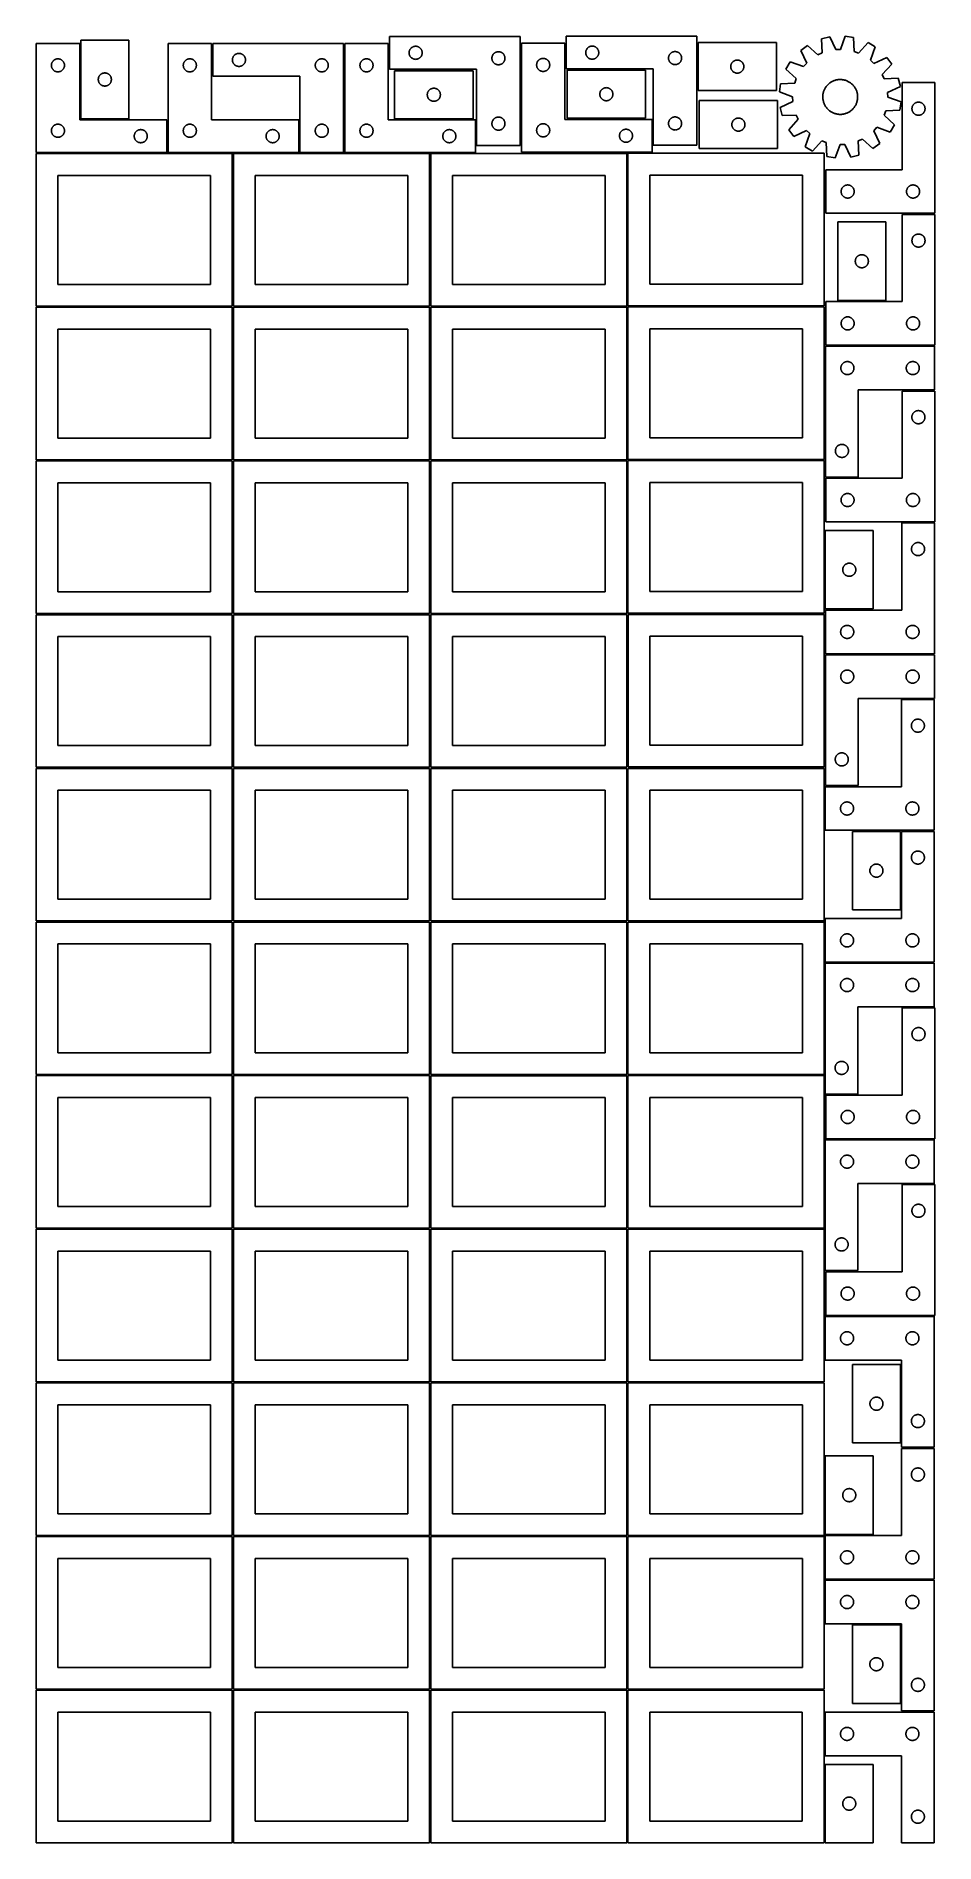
# Model space of a CAD drawing. Header units: millimetres. Extents: x 7 to 1243, y 7 to 2493.
import ezdxf

# ---------------------------------------------------------------- set-up
doc = ezdxf.new("R2010")
doc.units = ezdxf.units.MM
doc.layers.add('COMMON', color=5, linetype='CONTINUOUS', true_color=0x0000ff)
doc.layers.add('CUT', color=7, linetype='CONTINUOUS', true_color=0x000000)

msp = doc.modelspace()

# ---------------------------------------------------------------- linework, layer by layer
at = {"layer": 'COMMON'}
for p, q in [((277.291899, 1697.062902), (277.291899, 1487.062902)), ((549.562896, 1697.93875), (819.562896, 1697.93875)), ((6.541899, 1486.312901), (276.541899, 1486.312901)), ((277.291899, 1485.562901), (277.291899, 1275.562901)), ((278.0419, 1486.312901), (548.0419, 1486.312901)), ((820.333739, 1485.541936), (820.333739, 1275.562901)), ((6.541899, 1274.8129), (276.541899, 1274.8129)), ((277.291899, 1274.0629), (277.291899, 1064.0629)), ((278.0419, 1274.8129), (548.0419, 1274.8129)), ((549.583739, 1274.791935), (819.583739, 1274.791935)), ((820.333739, 1274.041935), (820.333739, 1064.0629)), ((821.08374, 1274.8129), (1091.08374, 1274.8129)), ((6.541899, 1063.312899), (276.541899, 1063.312899)), ((277.291899, 1062.562899), (277.291899, 852.562899)), ((278.0419, 1063.312899), (548.0419, 1063.312899)), ((549.583739, 1063.291934), (819.583739, 1063.291934)), ((820.333739, 1062.541934), (820.333739, 852.562899)), ((821.08374, 1063.312899), (1091.08374, 1063.312899)), ((6.541899, 851.812898), (276.541899, 851.812898)), ((277.291899, 851.062898), (277.291899, 641.062898)), ((278.0419, 851.812898), (548.0419, 851.812898)), ((549.583739, 851.791933), (819.583739, 851.791933)), ((820.333739, 851.041933), (820.333739, 641.062898)), ((821.08374, 851.812898), (1091.08374, 851.812898)), ((276.541899, 640.312898), (6.541899, 640.312898)), ((277.291899, 639.562897), (277.291899, 429.562897)), ((548.0419, 640.312898), (278.0419, 640.312898)), ((549.583739, 640.291932), (819.583739, 640.291932)), ((820.333739, 639.541932), (820.333739, 429.562897)), ((821.08374, 640.312897), (1091.08374, 640.312897)), ((6.541899, 428.812896), (276.520965, 428.812896)), ((277.270965, 428.062896), (277.270965, 218.062896)), ((278.0419, 428.812896), (548.020966, 428.812896)), ((819.583739, 428.791932), (549.583739, 428.791932)), ((820.333739, 428.041931), (820.333739, 218.062896)), ((1091.08374, 428.812897), (821.08374, 428.812897)), ((548.7919, 216.54193), (548.7919, 6.54193)), ((549.583739, 217.29193), (819.541901, 217.29193)), ((820.291901, 216.54193), (820.291901, 6.54193))]:
    msp.add_line(p, q, dxfattribs=at)
at = {"layer": 'CUT'}
for p, q in [((68.051477, 2487.781768), (68.051477, 2379.781768)), ((134.051477, 2487.781768), (68.051477, 2487.781768)), ((134.051477, 2379.781768), (134.051477, 2487.781768)), ((672.840542, 2493.024205), (492.840542, 2493.024205)), ((492.840542, 2493.024205), (492.840542, 2448.024205)), ((672.840542, 2343.024205), (672.840542, 2493.024205)), ((915.886013, 2493.250523), (735.886013, 2493.250523)), ((735.886013, 2493.250523), (735.886013, 2448.250523)), ((915.886013, 2343.250523), (915.886013, 2493.250523)), ((1098.715198, 2492.477522), (1087.516288, 2489.708071)), ((1087.516288, 2489.708071), (1088.34214, 2470.349342)), ((1107.007427, 2474.965202), (1098.715198, 2492.477522)), ((1120.075706, 2493.462577), (1113.430429, 2475.261403)), ((1131.481974, 2491.735579), (1120.075706, 2493.462577)), ((1132.44132, 2472.383006), (1131.481974, 2491.735579)), ((66.520965, 2483.251496), (6.520965, 2483.251496)), ((6.520965, 2483.251496), (6.520965, 2333.251496)), ((34.191593, 2461.944829), (34.765152, 2462.078564)), ((34.765152, 2462.078564), (35.346229, 2462.1745)), ((35.346229, 2462.1745), (35.932336, 2462.232227)), ((35.932336, 2462.232227), (36.520965, 2462.251496)), ((36.520965, 2462.251496), (37.109593, 2462.232227)), ((37.109593, 2462.232227), (37.6957, 2462.1745)), ((37.6957, 2462.1745), (38.276778, 2462.078564)), ((38.276778, 2462.078564), (38.850336, 2461.944829)), ((66.520965, 2378.251496), (66.520965, 2483.251496)), ((248.041961, 2483.251496), (188.041961, 2483.251496)), ((188.041961, 2483.251496), (188.041961, 2333.251496)), ((215.712589, 2461.944829), (216.286148, 2462.078564)), ((216.286148, 2462.078564), (216.867225, 2462.1745)), ((216.867225, 2462.1745), (217.453333, 2462.232227)), ((217.453333, 2462.232227), (218.041961, 2462.251496)), ((218.041961, 2462.251496), (218.630589, 2462.232227)), ((218.630589, 2462.232227), (219.216696, 2462.1745)), ((219.216696, 2462.1745), (219.797774, 2462.078564)), ((219.797774, 2462.078564), (220.371332, 2461.944829)), ((248.041961, 2378.251496), (248.041961, 2483.251496)), ((429.680752, 2483.2515), (249.680752, 2483.2515)), ((249.680752, 2483.2515), (249.680752, 2438.2515)), ((276.757748, 2461.926235), (276.853684, 2462.507313)), ((276.853684, 2462.507313), (276.987419, 2463.080871)), ((276.987419, 2463.080871), (277.15838, 2463.644455)), ((277.15838, 2463.644455), (277.365836, 2464.195651)), ((277.365836, 2464.195651), (277.608897, 2464.732098)), ((277.608897, 2464.732098), (277.886523, 2465.2515)), ((277.886523, 2465.2515), (278.197525, 2465.751632)), ((278.197525, 2465.751632), (278.540572, 2466.230353)), ((278.540572, 2466.230353), (278.914193, 2466.685612)), ((278.914193, 2466.685612), (279.316791, 2467.115461)), ((279.316791, 2467.115461), (279.746639, 2467.518058)), ((279.746639, 2467.518058), (280.201899, 2467.89168)), ((280.201899, 2467.89168), (280.680619, 2468.234726)), ((280.680619, 2468.234726), (281.180752, 2468.545728)), ((281.180752, 2468.545728), (281.700153, 2468.823354)), ((281.700153, 2468.823354), (282.236601, 2469.066416)), ((282.236601, 2469.066416), (282.787796, 2469.273871)), ((282.787796, 2469.273871), (283.35138, 2469.444832)), ((283.35138, 2469.444832), (283.924939, 2469.578567)), ((283.924939, 2469.578567), (284.506016, 2469.674504)), ((284.506016, 2469.674504), (285.092123, 2469.73223)), ((285.092123, 2469.73223), (285.680752, 2469.7515)), ((285.680752, 2469.7515), (286.26938, 2469.73223)), ((286.26938, 2469.73223), (286.855487, 2469.674504)), ((286.855487, 2469.674504), (287.436564, 2469.578567)), ((287.436564, 2469.578567), (288.010123, 2469.444832)), ((288.010123, 2469.444832), (288.573707, 2469.273871)), ((288.573707, 2469.273871), (289.124902, 2469.066416)), ((289.124902, 2469.066416), (289.66135, 2468.823354)), ((289.66135, 2468.823354), (290.180752, 2468.545728)), ((290.180752, 2468.545728), (290.680884, 2468.234726)), ((290.680884, 2468.234726), (291.159604, 2467.89168)), ((291.159604, 2467.89168), (291.614864, 2467.518058)), ((291.614864, 2467.518058), (292.044713, 2467.115461)), ((292.044713, 2467.115461), (292.44731, 2466.685612)), ((292.44731, 2466.685612), (292.820932, 2466.230353)), ((292.820932, 2466.230353), (293.163978, 2465.751632)), ((293.163978, 2465.751632), (293.47498, 2465.2515)), ((293.47498, 2465.2515), (293.752606, 2464.732098)), ((293.752606, 2464.732098), (293.995667, 2464.195651)), ((293.995667, 2464.195651), (294.203123, 2463.644455)), ((294.203123, 2463.644455), (294.374084, 2463.080871)), ((294.374084, 2463.080871), (294.507819, 2462.507313)), ((294.507819, 2462.507313), (294.603755, 2461.926235)), ((397.35138, 2461.944832), (397.924939, 2462.078567)), ((397.924939, 2462.078567), (398.506016, 2462.174504)), ((398.506016, 2462.174504), (399.092123, 2462.23223)), ((399.092123, 2462.23223), (399.680752, 2462.2515)), ((399.680752, 2462.2515), (400.26938, 2462.23223)), ((400.26938, 2462.23223), (400.855487, 2462.174504)), ((400.855487, 2462.174504), (401.436564, 2462.078567)), ((401.436564, 2462.078567), (402.010123, 2461.944832)), ((429.680752, 2333.2515), (429.680752, 2483.2515)), ((491.20169, 2483.251496), (431.20169, 2483.251496)), ((431.20169, 2483.251496), (431.20169, 2333.251496)), ((458.872318, 2461.944829), (459.445877, 2462.078564)), ((459.445877, 2462.078564), (460.026954, 2462.1745)), ((460.026954, 2462.1745), (460.613062, 2462.232227)), ((460.613062, 2462.232227), (461.20169, 2462.251496)), ((461.20169, 2462.251496), (461.790318, 2462.232227)), ((461.790318, 2462.232227), (462.376425, 2462.1745)), ((462.376425, 2462.1745), (462.957503, 2462.078564)), ((462.957503, 2462.078564), (463.531061, 2461.944829)), ((491.20169, 2378.251496), (491.20169, 2483.251496)), ((519.840542, 2470.524205), (519.859811, 2471.112833)), ((519.859811, 2469.935577), (519.840542, 2470.524205)), ((519.859811, 2471.112833), (519.917538, 2471.698941)), ((519.917538, 2469.349469), (519.859811, 2469.935577)), ((519.917538, 2471.698941), (520.013474, 2472.280018)), ((520.013474, 2468.768392), (519.917538, 2469.349469)), ((520.013474, 2472.280018), (520.147209, 2472.853576)), ((520.147209, 2468.194833), (520.013474, 2468.768392)), ((520.147209, 2472.853576), (520.31817, 2473.41716)), ((520.31817, 2467.63125), (520.147209, 2468.194833)), ((520.31817, 2473.41716), (520.525626, 2473.968356)), ((520.525626, 2467.080054), (520.31817, 2467.63125)), ((520.525626, 2473.968356), (520.768687, 2474.504803)), ((520.768687, 2466.543607), (520.525626, 2467.080054)), ((520.768687, 2474.504803), (521.046313, 2475.024205)), ((521.046313, 2466.024205), (520.768687, 2466.543607)), ((521.046313, 2475.024205), (521.357315, 2475.524337)), ((521.357315, 2465.524073), (521.046313, 2466.024205)), ((521.357315, 2475.524337), (521.700362, 2476.003058)), ((521.700362, 2465.045352), (521.357315, 2465.524073)), ((521.700362, 2476.003058), (522.073983, 2476.458317)), ((522.073983, 2464.590092), (521.700362, 2465.045352)), ((522.073983, 2476.458317), (522.476581, 2476.888166)), ((522.476581, 2464.160244), (522.073983, 2464.590092)), ((522.476581, 2476.888166), (522.906429, 2477.290763)), ((522.906429, 2463.757647), (522.476581, 2464.160244)), ((522.906429, 2477.290763), (523.361689, 2477.664385)), ((523.361689, 2463.384025), (522.906429, 2463.757647)), ((523.361689, 2477.664385), (523.84041, 2478.007431)), ((523.84041, 2463.040978), (523.361689, 2463.384025)), ((523.84041, 2478.007431), (524.340542, 2478.318433)), ((524.340542, 2462.729976), (523.84041, 2463.040978)), ((524.340542, 2478.318433), (524.859943, 2478.59606)), ((524.859943, 2462.45235), (524.340542, 2462.729976)), ((524.859943, 2478.59606), (525.396391, 2478.839121)), ((525.396391, 2462.209289), (524.859943, 2462.45235)), ((525.396391, 2478.839121), (525.947586, 2479.046576)), ((525.947586, 2462.001834), (525.396391, 2462.209289)), ((525.947586, 2479.046576), (526.51117, 2479.217537)), ((526.51117, 2479.217537), (527.084729, 2479.351272)), ((527.084729, 2479.351272), (527.665806, 2479.447209)), ((527.665806, 2479.447209), (528.251913, 2479.504935)), ((528.251913, 2479.504935), (528.840542, 2479.524205)), ((528.840542, 2479.524205), (529.42917, 2479.504935)), ((529.42917, 2479.504935), (530.015277, 2479.447209)), ((530.015277, 2479.447209), (530.596355, 2479.351272)), ((530.596355, 2479.351272), (531.169913, 2479.217537)), ((531.169913, 2479.217537), (531.733497, 2479.046576)), ((531.733497, 2479.046576), (532.284693, 2478.839121)), ((532.284693, 2462.209289), (531.733497, 2462.001834)), ((532.284693, 2478.839121), (532.82114, 2478.59606)), ((532.82114, 2462.45235), (532.284693, 2462.209289)), ((532.82114, 2478.59606), (533.340542, 2478.318433)), ((533.340542, 2462.729976), (532.82114, 2462.45235)), ((533.340542, 2478.318433), (533.840674, 2478.007431)), ((533.840674, 2463.040978), (533.340542, 2462.729976)), ((533.840674, 2478.007431), (534.319394, 2477.664385)), ((534.319394, 2463.384025), (533.840674, 2463.040978)), ((534.319394, 2477.664385), (534.774654, 2477.290763)), ((534.774654, 2463.757647), (534.319394, 2463.384025)), ((534.774654, 2477.290763), (535.204503, 2476.888166)), ((535.204503, 2464.160244), (534.774654, 2463.757647)), ((535.204503, 2476.888166), (535.6071, 2476.458317)), ((535.6071, 2464.590092), (535.204503, 2464.160244)), ((535.6071, 2476.458317), (535.980722, 2476.003058)), ((535.980722, 2465.045352), (535.6071, 2464.590092)), ((535.980722, 2476.003058), (536.323768, 2475.524337)), ((536.323768, 2465.524073), (535.980722, 2465.045352)), ((536.323768, 2475.524337), (536.63477, 2475.024205)), ((536.63477, 2466.024205), (536.323768, 2465.524073)), ((536.63477, 2475.024205), (536.912396, 2474.504803)), ((536.912396, 2466.543607), (536.63477, 2466.024205)), ((536.912396, 2474.504803), (537.155457, 2473.968356)), ((537.155457, 2467.080054), (536.912396, 2466.543607)), ((537.155457, 2473.968356), (537.362913, 2473.41716)), ((537.362913, 2467.63125), (537.155457, 2467.080054)), ((537.362913, 2473.41716), (537.533874, 2472.853576)), ((537.533874, 2468.194833), (537.362913, 2467.63125)), ((537.533874, 2472.853576), (537.667609, 2472.280018)), ((537.667609, 2468.768392), (537.533874, 2468.194833)), ((537.667609, 2472.280018), (537.763545, 2471.698941)), ((537.763545, 2469.349469), (537.667609, 2468.768392)), ((537.763545, 2471.698941), (537.821272, 2471.112833)), ((537.821272, 2469.935577), (537.763545, 2469.349469)), ((537.821272, 2471.112833), (537.840542, 2470.524205)), ((537.840542, 2470.524205), (537.821272, 2469.935577)), ((633.840542, 2463.024205), (633.859811, 2463.612833)), ((633.859811, 2462.435577), (633.840542, 2463.024205)), ((633.859811, 2463.612833), (633.917538, 2464.198941)), ((633.917538, 2461.849469), (633.859811, 2462.435577)), ((633.917538, 2464.198941), (634.013474, 2464.780018)), ((634.013474, 2464.780018), (634.147209, 2465.353576)), ((634.147209, 2465.353576), (634.31817, 2465.91716)), ((634.31817, 2465.91716), (634.525626, 2466.468356)), ((634.525626, 2466.468356), (634.768687, 2467.004803)), ((634.768687, 2467.004803), (635.046313, 2467.524205)), ((635.046313, 2467.524205), (635.357315, 2468.024337)), ((635.357315, 2468.024337), (635.700362, 2468.503058)), ((635.700362, 2468.503058), (636.073983, 2468.958317)), ((636.073983, 2468.958317), (636.476581, 2469.388166)), ((636.476581, 2469.388166), (636.906429, 2469.790763)), ((636.906429, 2469.790763), (637.361689, 2470.164385)), ((637.361689, 2470.164385), (637.84041, 2470.507431)), ((637.84041, 2470.507431), (638.340542, 2470.818433)), ((638.340542, 2470.818433), (638.859943, 2471.09606)), ((638.859943, 2471.09606), (639.396391, 2471.339121)), ((639.396391, 2471.339121), (639.947586, 2471.546576)), ((639.947586, 2471.546576), (640.51117, 2471.717537)), ((640.51117, 2471.717537), (641.084729, 2471.851272)), ((641.084729, 2471.851272), (641.665806, 2471.947209)), ((641.665806, 2471.947209), (642.251913, 2472.004935)), ((642.251913, 2472.004935), (642.840542, 2472.024205)), ((642.840542, 2472.024205), (643.42917, 2472.004935)), ((643.42917, 2472.004935), (644.015277, 2471.947209)), ((644.015277, 2471.947209), (644.596355, 2471.851272)), ((644.596355, 2471.851272), (645.169913, 2471.717537)), ((645.169913, 2471.717537), (645.733497, 2471.546576)), ((645.733497, 2471.546576), (646.284693, 2471.339121)), ((646.284693, 2471.339121), (646.82114, 2471.09606)), ((646.82114, 2471.09606), (647.340542, 2470.818433)), ((647.340542, 2470.818433), (647.840674, 2470.507431)), ((647.840674, 2470.507431), (648.319394, 2470.164385)), ((648.319394, 2470.164385), (648.774654, 2469.790763)), ((648.774654, 2469.790763), (649.204503, 2469.388166)), ((649.204503, 2469.388166), (649.6071, 2468.958317)), ((649.6071, 2468.958317), (649.980722, 2468.503058)), ((649.980722, 2468.503058), (650.323768, 2468.024337)), ((650.323768, 2468.024337), (650.63477, 2467.524205)), ((650.63477, 2467.524205), (650.912396, 2467.004803)), ((650.912396, 2467.004803), (651.155457, 2466.468356)), ((651.155457, 2466.468356), (651.362913, 2465.91716)), ((651.362913, 2465.91716), (651.533874, 2465.353576)), ((651.533874, 2465.353576), (651.667609, 2464.780018)), ((651.667609, 2464.780018), (651.763545, 2464.198941)), ((651.763545, 2464.198941), (651.821272, 2463.612833)), ((651.821272, 2462.435577), (651.763545, 2461.849469)), ((651.821272, 2463.612833), (651.840542, 2463.024205)), ((651.840542, 2463.024205), (651.821272, 2462.435577)), ((734.36151, 2483.841096), (674.36151, 2483.841096)), ((674.36151, 2483.841096), (674.36151, 2333.841096)), ((700.380912, 2461.91295), (700.917359, 2462.156012)), ((700.917359, 2462.156012), (701.468555, 2462.363467)), ((701.468555, 2462.363467), (702.032139, 2462.534428)), ((702.032139, 2462.534428), (702.605697, 2462.668163)), ((702.605697, 2462.668163), (703.186775, 2462.7641)), ((703.186775, 2462.7641), (703.772882, 2462.821826)), ((703.772882, 2462.821826), (704.36151, 2462.841096)), ((704.36151, 2462.841096), (704.950138, 2462.821826)), ((704.950138, 2462.821826), (705.536246, 2462.7641)), ((705.536246, 2462.7641), (706.117323, 2462.668163)), ((706.117323, 2462.668163), (706.690882, 2462.534428)), ((706.690882, 2462.534428), (707.254465, 2462.363467)), ((707.254465, 2462.363467), (707.805661, 2462.156012)), ((707.805661, 2462.156012), (708.342109, 2461.91295)), ((734.36151, 2378.841096), (734.36151, 2483.841096)), ((762.886013, 2470.750523), (762.905283, 2471.339151)), ((762.905283, 2470.161895), (762.886013, 2470.750523)), ((762.905283, 2471.339151), (762.963009, 2471.925259)), ((762.963009, 2469.575787), (762.905283, 2470.161895)), ((762.963009, 2471.925259), (763.058945, 2472.506336)), ((763.058945, 2468.99471), (762.963009, 2469.575787)), ((763.058945, 2472.506336), (763.19268, 2473.079895)), ((763.19268, 2468.421152), (763.058945, 2468.99471)), ((763.19268, 2473.079895), (763.363642, 2473.643478)), ((763.363642, 2467.857568), (763.19268, 2468.421152)), ((763.363642, 2473.643478), (763.571097, 2474.194674)), ((763.571097, 2467.306372), (763.363642, 2467.857568)), ((763.571097, 2474.194674), (763.814158, 2474.731121)), ((763.814158, 2466.769925), (763.571097, 2467.306372)), ((763.814158, 2474.731121), (764.091784, 2475.250523)), ((764.091784, 2466.250523), (763.814158, 2466.769925)), ((764.091784, 2475.250523), (764.402786, 2475.750655)), ((764.402786, 2465.750391), (764.091784, 2466.250523)), ((764.402786, 2475.750655), (764.745833, 2476.229376)), ((764.745833, 2465.27167), (764.402786, 2465.750391)), ((764.745833, 2476.229376), (765.119455, 2476.684636)), ((765.119455, 2464.816411), (764.745833, 2465.27167)), ((765.119455, 2476.684636), (765.522052, 2477.114484)), ((765.522052, 2464.386562), (765.119455, 2464.816411)), ((765.522052, 2477.114484), (765.9519, 2477.517081)), ((765.9519, 2463.983965), (765.522052, 2464.386562)), ((765.9519, 2477.517081), (766.40716, 2477.890703)), ((766.40716, 2463.610343), (765.9519, 2463.983965)), ((766.40716, 2477.890703), (766.885881, 2478.23375)), ((766.885881, 2463.267297), (766.40716, 2463.610343)), ((766.885881, 2478.23375), (767.386013, 2478.544752)), ((767.386013, 2462.956295), (766.885881, 2463.267297)), ((767.386013, 2478.544752), (767.905415, 2478.822378)), ((767.905415, 2462.678669), (767.386013, 2462.956295)), ((767.905415, 2478.822378), (768.441862, 2479.065439)), ((768.441862, 2462.435607), (767.905415, 2462.678669)), ((768.441862, 2479.065439), (768.993058, 2479.272894)), ((768.993058, 2462.228152), (768.441862, 2462.435607)), ((768.993058, 2479.272894), (769.556641, 2479.443856)), ((769.556641, 2462.057191), (768.993058, 2462.228152)), ((769.556641, 2479.443856), (770.1302, 2479.577591)), ((770.1302, 2479.577591), (770.711277, 2479.673527)), ((770.711277, 2479.673527), (771.297385, 2479.731253)), ((771.297385, 2479.731253), (771.886013, 2479.750523)), ((771.886013, 2479.750523), (772.474641, 2479.731253)), ((772.474641, 2479.731253), (773.060749, 2479.673527)), ((773.060749, 2479.673527), (773.641826, 2479.577591)), ((773.641826, 2479.577591), (774.215384, 2479.443856)), ((774.215384, 2479.443856), (774.778968, 2479.272894)), ((774.778968, 2462.228152), (774.215384, 2462.057191)), ((774.778968, 2479.272894), (775.330164, 2479.065439)), ((775.330164, 2462.435607), (774.778968, 2462.228152)), ((775.330164, 2479.065439), (775.866611, 2478.822378)), ((775.866611, 2462.678669), (775.330164, 2462.435607)), ((775.866611, 2478.822378), (776.386013, 2478.544752)), ((776.386013, 2462.956295), (775.866611, 2462.678669)), ((776.386013, 2478.544752), (776.886145, 2478.23375)), ((776.886145, 2463.267297), (776.386013, 2462.956295)), ((776.886145, 2478.23375), (777.364866, 2477.890703)), ((777.364866, 2463.610343), (776.886145, 2463.267297)), ((777.364866, 2477.890703), (777.820125, 2477.517081)), ((777.820125, 2463.983965), (777.364866, 2463.610343)), ((777.820125, 2477.517081), (778.249974, 2477.114484)), ((778.249974, 2464.386562), (777.820125, 2463.983965)), ((778.249974, 2477.114484), (778.652571, 2476.684636)), ((778.652571, 2464.816411), (778.249974, 2464.386562)), ((778.652571, 2476.684636), (779.026193, 2476.229376)), ((779.026193, 2465.27167), (778.652571, 2464.816411)), ((779.026193, 2476.229376), (779.369239, 2475.750655)), ((779.369239, 2465.750391), (779.026193, 2465.27167)), ((779.369239, 2475.750655), (779.680241, 2475.250523)), ((779.680241, 2466.250523), (779.369239, 2465.750391)), ((779.680241, 2475.250523), (779.957868, 2474.731121)), ((779.957868, 2466.769925), (779.680241, 2466.250523)), ((779.957868, 2474.731121), (780.200929, 2474.194674)), ((780.200929, 2467.306372), (779.957868, 2466.769925)), ((780.200929, 2474.194674), (780.408384, 2473.643478)), ((780.408384, 2467.857568), (780.200929, 2467.306372)), ((780.408384, 2473.643478), (780.579345, 2473.079895)), ((780.579345, 2468.421152), (780.408384, 2467.857568)), ((780.579345, 2473.079895), (780.71308, 2472.506336)), ((780.71308, 2468.99471), (780.579345, 2468.421152)), ((780.71308, 2472.506336), (780.809017, 2471.925259)), ((780.809017, 2469.575787), (780.71308, 2468.99471)), ((780.809017, 2471.925259), (780.866743, 2471.339151)), ((780.866743, 2470.161895), (780.809017, 2469.575787)), ((780.866743, 2471.339151), (780.886013, 2470.750523)), ((780.886013, 2470.750523), (780.866743, 2470.161895)), ((876.886013, 2463.250523), (876.905283, 2463.839151)), ((876.905283, 2462.661895), (876.886013, 2463.250523)), ((876.905283, 2463.839151), (876.963009, 2464.425259)), ((876.963009, 2462.075787), (876.905283, 2462.661895)), ((876.963009, 2464.425259), (877.058945, 2465.006336)), ((877.058945, 2461.49471), (876.963009, 2462.075787)), ((877.058945, 2465.006336), (877.19268, 2465.579895)), ((877.19268, 2465.579895), (877.363642, 2466.143478)), ((877.363642, 2466.143478), (877.571097, 2466.694674)), ((877.571097, 2466.694674), (877.814158, 2467.231121)), ((877.814158, 2467.231121), (878.091784, 2467.750523)), ((878.091784, 2467.750523), (878.402786, 2468.250655)), ((878.402786, 2468.250655), (878.745833, 2468.729376)), ((878.745833, 2468.729376), (879.119455, 2469.184636)), ((879.119455, 2469.184636), (879.522052, 2469.614484)), ((879.522052, 2469.614484), (879.9519, 2470.017081)), ((879.9519, 2470.017081), (880.40716, 2470.390703)), ((880.40716, 2470.390703), (880.885881, 2470.73375)), ((880.885881, 2470.73375), (881.386013, 2471.044752)), ((881.386013, 2471.044752), (881.905415, 2471.322378)), ((881.905415, 2471.322378), (882.441862, 2471.565439)), ((882.441862, 2471.565439), (882.993058, 2471.772894)), ((882.993058, 2471.772894), (883.556641, 2471.943856)), ((883.556641, 2471.943856), (884.1302, 2472.077591)), ((884.1302, 2472.077591), (884.711277, 2472.173527)), ((884.711277, 2472.173527), (885.297385, 2472.231253)), ((885.297385, 2472.231253), (885.886013, 2472.250523)), ((885.886013, 2472.250523), (886.474641, 2472.231253)), ((886.474641, 2472.231253), (887.060749, 2472.173527)), ((887.060749, 2472.173527), (887.641826, 2472.077591)), ((887.641826, 2472.077591), (888.215384, 2471.943856)), ((888.215384, 2471.943856), (888.778968, 2471.772894)), ((888.778968, 2471.772894), (889.330164, 2471.565439)), ((889.330164, 2471.565439), (889.866611, 2471.322378)), ((889.866611, 2471.322378), (890.386013, 2471.044752)), ((890.386013, 2471.044752), (890.886145, 2470.73375)), ((890.886145, 2470.73375), (891.364866, 2470.390703)), ((891.364866, 2470.390703), (891.820125, 2470.017081)), ((891.820125, 2470.017081), (892.249974, 2469.614484)), ((892.249974, 2469.614484), (892.652571, 2469.184636)), ((892.652571, 2469.184636), (893.026193, 2468.729376)), ((893.026193, 2468.729376), (893.369239, 2468.250655)), ((893.369239, 2468.250655), (893.680241, 2467.750523)), ((893.680241, 2467.750523), (893.957868, 2467.231121)), ((893.957868, 2467.231121), (894.200929, 2466.694674)), ((894.200929, 2466.694674), (894.408384, 2466.143478)), ((894.408384, 2466.143478), (894.579345, 2465.579895)), ((894.579345, 2465.579895), (894.71308, 2465.006336)), ((894.71308, 2465.006336), (894.809017, 2464.425259)), ((894.809017, 2462.075787), (894.71308, 2461.49471)), ((894.809017, 2464.425259), (894.866743, 2463.839151)), ((894.866743, 2462.661895), (894.809017, 2462.075787)), ((894.866743, 2463.839151), (894.886013, 2463.250523)), ((894.886013, 2463.250523), (894.866743, 2462.661895)), ((1025.569243, 2484.543244), (917.569243, 2484.543244)), ((917.569243, 2484.543244), (917.569243, 2418.543244)), ((1025.569243, 2418.543244), (1025.569243, 2484.543244)), ((1068.158716, 2480.623687), (1058.872095, 2473.779409)), ((1058.872095, 2473.779409), (1067.043348, 2456.210316)), ((1082.521411, 2467.617711), (1068.158716, 2480.623687)), ((1088.34214, 2470.349342), (1082.521411, 2467.617711)), ((1113.430429, 2475.261403), (1107.007427, 2474.965202)), ((1138.488751, 2470.198684), (1132.44132, 2472.383006)), ((1151.593473, 2484.471338), (1138.488751, 2470.198684)), ((1161.470597, 2478.51081), (1151.593473, 2484.471338)), ((1154.951008, 2460.264238), (1161.470597, 2478.51081)), ((1177.271295, 2464.103189), (1159.702202, 2455.931936)), ((1184.115573, 2454.816568), (1177.271295, 2464.103189)), ((27.520965, 2453.251496), (27.540234, 2453.840124)), ((27.540234, 2452.662868), (27.520965, 2453.251496)), ((27.540234, 2453.840124), (27.597961, 2454.426232)), ((27.597961, 2452.07676), (27.540234, 2452.662868)), ((27.597961, 2454.426232), (27.693897, 2455.007309)), ((27.693897, 2451.495683), (27.597961, 2452.07676)), ((27.693897, 2455.007309), (27.827632, 2455.580868)), ((27.827632, 2450.922125), (27.693897, 2451.495683)), ((27.827632, 2455.580868), (27.998593, 2456.144451)), ((27.998593, 2450.358541), (27.827632, 2450.922125)), ((27.998593, 2456.144451), (28.206049, 2456.695647)), ((28.206049, 2449.807345), (27.998593, 2450.358541)), ((28.206049, 2456.695647), (28.44911, 2457.232094)), ((28.44911, 2449.270898), (28.206049, 2449.807345)), ((28.44911, 2457.232094), (28.726736, 2457.751496)), ((28.726736, 2448.751496), (28.44911, 2449.270898)), ((28.726736, 2457.751496), (29.037738, 2458.251628)), ((29.037738, 2448.251364), (28.726736, 2448.751496)), ((29.037738, 2458.251628), (29.380785, 2458.730349)), ((29.380785, 2447.772643), (29.037738, 2448.251364)), ((29.380785, 2458.730349), (29.754406, 2459.185609)), ((29.754406, 2447.317384), (29.380785, 2447.772643)), ((29.754406, 2459.185609), (30.157004, 2459.615457)), ((30.157004, 2446.887535), (29.754406, 2447.317384)), ((30.157004, 2459.615457), (30.586852, 2460.018054)), ((30.586852, 2446.484938), (30.157004, 2446.887535)), ((30.586852, 2460.018054), (31.042112, 2460.391676)), ((31.042112, 2446.111316), (30.586852, 2446.484938)), ((31.042112, 2460.391676), (31.520833, 2460.734723)), ((31.520833, 2445.76827), (31.042112, 2446.111316)), ((31.520833, 2460.734723), (32.020965, 2461.045725)), ((32.020965, 2445.457268), (31.520833, 2445.76827)), ((32.020965, 2461.045725), (32.540366, 2461.323351)), ((32.540366, 2445.179642), (32.020965, 2445.457268)), ((32.540366, 2461.323351), (33.076814, 2461.566412)), ((33.076814, 2444.93658), (32.540366, 2445.179642)), ((33.076814, 2461.566412), (33.628009, 2461.773867)), ((33.628009, 2444.729125), (33.076814, 2444.93658)), ((33.628009, 2461.773867), (34.191593, 2461.944829)), ((34.191593, 2444.558164), (33.628009, 2444.729125)), ((34.765152, 2444.424429), (34.191593, 2444.558164)), ((35.346229, 2444.328492), (34.765152, 2444.424429)), ((35.932336, 2444.270766), (35.346229, 2444.328492)), ((36.520965, 2444.251496), (35.932336, 2444.270766)), ((37.109593, 2444.270766), (36.520965, 2444.251496)), ((37.6957, 2444.328492), (37.109593, 2444.270766)), ((38.276778, 2444.424429), (37.6957, 2444.328492)), ((38.850336, 2444.558164), (38.276778, 2444.424429)), ((38.850336, 2461.944829), (39.41392, 2461.773867)), ((39.41392, 2444.729125), (38.850336, 2444.558164)), ((39.41392, 2461.773867), (39.965116, 2461.566412)), ((39.965116, 2444.93658), (39.41392, 2444.729125)), ((39.965116, 2461.566412), (40.501563, 2461.323351)), ((40.501563, 2445.179642), (39.965116, 2444.93658)), ((40.501563, 2461.323351), (41.020965, 2461.045725)), ((41.020965, 2445.457268), (40.501563, 2445.179642)), ((41.020965, 2461.045725), (41.521097, 2460.734723)), ((41.521097, 2445.76827), (41.020965, 2445.457268)), ((41.521097, 2460.734723), (41.999817, 2460.391676)), ((41.999817, 2446.111316), (41.521097, 2445.76827)), ((41.999817, 2460.391676), (42.455077, 2460.018054)), ((42.455077, 2446.484938), (41.999817, 2446.111316)), ((42.455077, 2460.018054), (42.884926, 2459.615457)), ((42.884926, 2446.887535), (42.455077, 2446.484938)), ((42.884926, 2459.615457), (43.287523, 2459.185609)), ((43.287523, 2447.317384), (42.884926, 2446.887535)), ((43.287523, 2459.185609), (43.661145, 2458.730349)), ((43.661145, 2447.772643), (43.287523, 2447.317384)), ((43.661145, 2458.730349), (44.004191, 2458.251628)), ((44.004191, 2448.251364), (43.661145, 2447.772643)), ((44.004191, 2458.251628), (44.315193, 2457.751496)), ((44.315193, 2448.751496), (44.004191, 2448.251364)), ((44.315193, 2457.751496), (44.592819, 2457.232094)), ((44.592819, 2449.270898), (44.315193, 2448.751496)), ((44.592819, 2457.232094), (44.83588, 2456.695647)), ((44.83588, 2449.807345), (44.592819, 2449.270898)), ((44.83588, 2456.695647), (45.043336, 2456.144451)), ((45.043336, 2450.358541), (44.83588, 2449.807345)), ((45.043336, 2456.144451), (45.214297, 2455.580868)), ((45.214297, 2450.922125), (45.043336, 2450.358541)), ((45.214297, 2455.580868), (45.348032, 2455.007309)), ((45.348032, 2451.495683), (45.214297, 2450.922125)), ((45.348032, 2455.007309), (45.443968, 2454.426232)), ((45.443968, 2452.07676), (45.348032, 2451.495683)), ((45.443968, 2454.426232), (45.501695, 2453.840124)), ((45.501695, 2452.662868), (45.443968, 2452.07676)), ((45.501695, 2453.840124), (45.520965, 2453.251496)), ((45.520965, 2453.251496), (45.501695, 2452.662868)), ((92.529106, 2436.674723), (92.736561, 2437.225918)), ((92.736561, 2437.225918), (92.979622, 2437.762366)), ((92.979622, 2437.762366), (93.257248, 2438.281768)), ((93.257248, 2438.281768), (93.56825, 2438.7819)), ((93.56825, 2438.7819), (93.911297, 2439.26062)), ((93.911297, 2439.26062), (94.284919, 2439.71588)), ((94.284919, 2439.71588), (94.687516, 2440.145729)), ((94.687516, 2440.145729), (95.117364, 2440.548326)), ((95.117364, 2440.548326), (95.572624, 2440.921948)), ((95.572624, 2440.921948), (96.051345, 2441.264994)), ((96.051345, 2441.264994), (96.551477, 2441.575996)), ((96.551477, 2441.575996), (97.070879, 2441.853622)), ((97.070879, 2441.853622), (97.607326, 2442.096683)), ((97.607326, 2442.096683), (98.158522, 2442.304139)), ((98.158522, 2442.304139), (98.722105, 2442.4751)), ((98.722105, 2442.4751), (99.295664, 2442.608835)), ((99.295664, 2442.608835), (99.876741, 2442.704771)), ((99.876741, 2442.704771), (100.462849, 2442.762498)), ((100.462849, 2442.762498), (101.051477, 2442.781768)), ((101.051477, 2442.781768), (101.640105, 2442.762498)), ((101.640105, 2442.762498), (102.226213, 2442.704771)), ((102.226213, 2442.704771), (102.80729, 2442.608835)), ((102.80729, 2442.608835), (103.380848, 2442.4751)), ((103.380848, 2442.4751), (103.944432, 2442.304139)), ((103.944432, 2442.304139), (104.495628, 2442.096683)), ((104.495628, 2442.096683), (105.032075, 2441.853622)), ((105.032075, 2441.853622), (105.551477, 2441.575996)), ((105.551477, 2441.575996), (106.051609, 2441.264994)), ((106.051609, 2441.264994), (106.53033, 2440.921948)), ((106.53033, 2440.921948), (106.985589, 2440.548326)), ((106.985589, 2440.548326), (107.415438, 2440.145729)), ((107.415438, 2440.145729), (107.818035, 2439.71588)), ((107.818035, 2439.71588), (108.191657, 2439.26062)), ((108.191657, 2439.26062), (108.534703, 2438.7819)), ((108.534703, 2438.7819), (108.845705, 2438.281768)), ((108.845705, 2438.281768), (109.123332, 2437.762366)), ((109.123332, 2437.762366), (109.366393, 2437.225918)), ((109.366393, 2437.225918), (109.573848, 2436.674723)), ((209.041961, 2453.251496), (209.06123, 2453.840124)), ((209.06123, 2452.662868), (209.041961, 2453.251496)), ((209.06123, 2453.840124), (209.118957, 2454.426232)), ((209.118957, 2452.07676), (209.06123, 2452.662868)), ((209.118957, 2454.426232), (209.214893, 2455.007309)), ((209.214893, 2451.495683), (209.118957, 2452.07676)), ((209.214893, 2455.007309), (209.348628, 2455.580868)), ((209.348628, 2450.922125), (209.214893, 2451.495683)), ((209.348628, 2455.580868), (209.51959, 2456.144451)), ((209.51959, 2450.358541), (209.348628, 2450.922125)), ((209.51959, 2456.144451), (209.727045, 2456.695647)), ((209.727045, 2449.807345), (209.51959, 2450.358541)), ((209.727045, 2456.695647), (209.970106, 2457.232094)), ((209.970106, 2449.270898), (209.727045, 2449.807345)), ((209.970106, 2457.232094), (210.247732, 2457.751496)), ((210.247732, 2448.751496), (209.970106, 2449.270898)), ((210.247732, 2457.751496), (210.558734, 2458.251628)), ((210.558734, 2448.251364), (210.247732, 2448.751496)), ((210.558734, 2458.251628), (210.901781, 2458.730349)), ((210.901781, 2447.772643), (210.558734, 2448.251364)), ((210.901781, 2458.730349), (211.275402, 2459.185609)), ((211.275402, 2447.317384), (210.901781, 2447.772643)), ((211.275402, 2459.185609), (211.678, 2459.615457)), ((211.678, 2446.887535), (211.275402, 2447.317384)), ((211.678, 2459.615457), (212.107848, 2460.018054)), ((212.107848, 2446.484938), (211.678, 2446.887535)), ((212.107848, 2460.018054), (212.563108, 2460.391676)), ((212.563108, 2446.111316), (212.107848, 2446.484938)), ((212.563108, 2460.391676), (213.041829, 2460.734723)), ((213.041829, 2445.76827), (212.563108, 2446.111316)), ((213.041829, 2460.734723), (213.541961, 2461.045725)), ((213.541961, 2445.457268), (213.041829, 2445.76827)), ((213.541961, 2461.045725), (214.061363, 2461.323351)), ((214.061363, 2445.179642), (213.541961, 2445.457268)), ((214.061363, 2461.323351), (214.59781, 2461.566412)), ((214.59781, 2444.93658), (214.061363, 2445.179642)), ((214.59781, 2461.566412), (215.149006, 2461.773867)), ((215.149006, 2444.729125), (214.59781, 2444.93658)), ((215.149006, 2461.773867), (215.712589, 2461.944829)), ((215.712589, 2444.558164), (215.149006, 2444.729125)), ((216.286148, 2444.424429), (215.712589, 2444.558164)), ((216.867225, 2444.328492), (216.286148, 2444.424429)), ((217.453333, 2444.270766), (216.867225, 2444.328492)), ((218.041961, 2444.251496), (217.453333, 2444.270766)), ((218.630589, 2444.270766), (218.041961, 2444.251496)), ((219.216696, 2444.328492), (218.630589, 2444.270766)), ((219.797774, 2444.424429), (219.216696, 2444.328492)), ((220.371332, 2444.558164), (219.797774, 2444.424429)), ((220.371332, 2461.944829), (220.934916, 2461.773867)), ((220.934916, 2444.729125), (220.371332, 2444.558164)), ((220.934916, 2461.773867), (221.486112, 2461.566412)), ((221.486112, 2444.93658), (220.934916, 2444.729125)), ((221.486112, 2461.566412), (222.022559, 2461.323351)), ((222.022559, 2445.179642), (221.486112, 2444.93658)), ((222.022559, 2461.323351), (222.541961, 2461.045725)), ((222.541961, 2445.457268), (222.022559, 2445.179642)), ((222.541961, 2461.045725), (223.042093, 2460.734723)), ((223.042093, 2445.76827), (222.541961, 2445.457268)), ((223.042093, 2460.734723), (223.520814, 2460.391676)), ((223.520814, 2446.111316), (223.042093, 2445.76827)), ((223.520814, 2460.391676), (223.976073, 2460.018054)), ((223.976073, 2446.484938), (223.520814, 2446.111316)), ((223.976073, 2460.018054), (224.405922, 2459.615457)), ((224.405922, 2446.887535), (223.976073, 2446.484938)), ((224.405922, 2459.615457), (224.808519, 2459.185609)), ((224.808519, 2447.317384), (224.405922, 2446.887535)), ((224.808519, 2459.185609), (225.182141, 2458.730349)), ((225.182141, 2447.772643), (224.808519, 2447.317384)), ((225.182141, 2458.730349), (225.525187, 2458.251628)), ((225.525187, 2448.251364), (225.182141, 2447.772643)), ((225.525187, 2458.251628), (225.836189, 2457.751496)), ((225.836189, 2448.751496), (225.525187, 2448.251364)), ((225.836189, 2457.751496), (226.113815, 2457.232094)), ((226.113815, 2449.270898), (225.836189, 2448.751496)), ((226.113815, 2457.232094), (226.356877, 2456.695647)), ((226.356877, 2449.807345), (226.113815, 2449.270898)), ((226.356877, 2456.695647), (226.564332, 2456.144451)), ((226.564332, 2450.358541), (226.356877, 2449.807345)), ((226.564332, 2456.144451), (226.735293, 2455.580868)), ((226.735293, 2450.922125), (226.564332, 2450.358541)), ((226.735293, 2455.580868), (226.869028, 2455.007309)), ((226.869028, 2451.495683), (226.735293, 2450.922125)), ((226.869028, 2455.007309), (226.964964, 2454.426232)), ((226.964964, 2452.07676), (226.869028, 2451.495683)), ((226.964964, 2454.426232), (227.022691, 2453.840124)), ((227.022691, 2452.662868), (226.964964, 2452.07676)), ((227.022691, 2453.840124), (227.041961, 2453.251496)), ((227.041961, 2453.251496), (227.022691, 2452.662868)), ((249.680752, 2438.2515), (369.680752, 2438.2515)), ((276.680752, 2460.7515), (276.700021, 2461.340128)), ((276.700021, 2460.162872), (276.680752, 2460.7515)), ((276.700021, 2461.340128), (276.757748, 2461.926235)), ((276.757748, 2459.576764), (276.700021, 2460.162872)), ((276.853684, 2458.995687), (276.757748, 2459.576764)), ((276.987419, 2458.422128), (276.853684, 2458.995687)), ((277.15838, 2457.858545), (276.987419, 2458.422128)), ((277.365836, 2457.307349), (277.15838, 2457.858545)), ((277.608897, 2456.770902), (277.365836, 2457.307349)), ((277.886523, 2456.2515), (277.608897, 2456.770902)), ((278.197525, 2455.751368), (277.886523, 2456.2515)), ((278.540572, 2455.272647), (278.197525, 2455.751368)), ((278.914193, 2454.817387), (278.540572, 2455.272647)), ((279.316791, 2454.387539), (278.914193, 2454.817387)), ((279.746639, 2453.984941), (279.316791, 2454.387539)), ((280.201899, 2453.61132), (279.746639, 2453.984941)), ((280.680619, 2453.268273), (280.201899, 2453.61132)), ((281.180752, 2452.957271), (280.680619, 2453.268273)), ((281.700153, 2452.679645), (281.180752, 2452.957271)), ((282.236601, 2452.436584), (281.700153, 2452.679645)), ((282.787796, 2452.229129), (282.236601, 2452.436584)), ((283.35138, 2452.058167), (282.787796, 2452.229129)), ((283.924939, 2451.924432), (283.35138, 2452.058167)), ((284.506016, 2451.828496), (283.924939, 2451.924432)), ((285.092123, 2451.770769), (284.506016, 2451.828496)), ((285.680752, 2451.7515), (285.092123, 2451.770769)), ((286.26938, 2451.770769), (285.680752, 2451.7515)), ((286.855487, 2451.828496), (286.26938, 2451.770769)), ((287.436564, 2451.924432), (286.855487, 2451.828496)), ((288.010123, 2452.058167), (287.436564, 2451.924432)), ((288.573707, 2452.229129), (288.010123, 2452.058167)), ((289.124902, 2452.436584), (288.573707, 2452.229129)), ((289.66135, 2452.679645), (289.124902, 2452.436584)), ((290.180752, 2452.957271), (289.66135, 2452.679645)), ((290.680884, 2453.268273), (290.180752, 2452.957271)), ((291.159604, 2453.61132), (290.680884, 2453.268273)), ((291.614864, 2453.984941), (291.159604, 2453.61132)), ((292.044713, 2454.387539), (291.614864, 2453.984941)), ((292.44731, 2454.817387), (292.044713, 2454.387539)), ((292.820932, 2455.272647), (292.44731, 2454.817387)), ((293.163978, 2455.751368), (292.820932, 2455.272647)), ((293.47498, 2456.2515), (293.163978, 2455.751368)), ((293.752606, 2456.770902), (293.47498, 2456.2515)), ((293.995667, 2457.307349), (293.752606, 2456.770902)), ((294.203123, 2457.858545), (293.995667, 2457.307349)), ((294.374084, 2458.422128), (294.203123, 2457.858545)), ((294.507819, 2458.995687), (294.374084, 2458.422128)), ((294.603755, 2459.576764), (294.507819, 2458.995687)), ((294.603755, 2461.926235), (294.661482, 2461.340128)), ((294.661482, 2460.162872), (294.603755, 2459.576764)), ((294.661482, 2461.340128), (294.680752, 2460.7515)), ((294.680752, 2460.7515), (294.661482, 2460.162872)), ((369.680752, 2438.2515), (369.680752, 2333.2515)), ((390.680752, 2453.2515), (390.700021, 2453.840128)), ((390.700021, 2452.662872), (390.680752, 2453.2515)), ((390.700021, 2453.840128), (390.757748, 2454.426235)), ((390.757748, 2452.076764), (390.700021, 2452.662872)), ((390.757748, 2454.426235), (390.853684, 2455.007313)), ((390.853684, 2451.495687), (390.757748, 2452.076764)), ((390.853684, 2455.007313), (390.987419, 2455.580871)), ((390.987419, 2450.922128), (390.853684, 2451.495687)), ((390.987419, 2455.580871), (391.15838, 2456.144455)), ((391.15838, 2450.358545), (390.987419, 2450.922128)), ((391.15838, 2456.144455), (391.365836, 2456.695651)), ((391.365836, 2449.807349), (391.15838, 2450.358545)), ((391.365836, 2456.695651), (391.608897, 2457.232098)), ((391.608897, 2449.270902), (391.365836, 2449.807349)), ((391.608897, 2457.232098), (391.886523, 2457.7515)), ((391.886523, 2448.7515), (391.608897, 2449.270902)), ((391.886523, 2457.7515), (392.197525, 2458.251632)), ((392.197525, 2448.251368), (391.886523, 2448.7515)), ((392.197525, 2458.251632), (392.540572, 2458.730353)), ((392.540572, 2447.772647), (392.197525, 2448.251368)), ((392.540572, 2458.730353), (392.914193, 2459.185612)), ((392.914193, 2447.317387), (392.540572, 2447.772647)), ((392.914193, 2459.185612), (393.316791, 2459.615461)), ((393.316791, 2446.887539), (392.914193, 2447.317387)), ((393.316791, 2459.615461), (393.746639, 2460.018058)), ((393.746639, 2446.484941), (393.316791, 2446.887539)), ((393.746639, 2460.018058), (394.201899, 2460.39168)), ((394.201899, 2446.11132), (393.746639, 2446.484941)), ((394.201899, 2460.39168), (394.680619, 2460.734726)), ((394.680619, 2445.768273), (394.201899, 2446.11132)), ((394.680619, 2460.734726), (395.180752, 2461.045728)), ((395.180752, 2445.457271), (394.680619, 2445.768273)), ((395.180752, 2461.045728), (395.700153, 2461.323354)), ((395.700153, 2445.179645), (395.180752, 2445.457271)), ((395.700153, 2461.323354), (396.236601, 2461.566416)), ((396.236601, 2444.936584), (395.700153, 2445.179645)), ((396.236601, 2461.566416), (396.787796, 2461.773871)), ((396.787796, 2444.729129), (396.236601, 2444.936584)), ((396.787796, 2461.773871), (397.35138, 2461.944832)), ((397.35138, 2444.558167), (396.787796, 2444.729129)), ((397.924939, 2444.424432), (397.35138, 2444.558167)), ((398.506016, 2444.328496), (397.924939, 2444.424432)), ((399.092123, 2444.270769), (398.506016, 2444.328496)), ((399.680752, 2444.2515), (399.092123, 2444.270769)), ((400.26938, 2444.270769), (399.680752, 2444.2515)), ((400.855487, 2444.328496), (400.26938, 2444.270769)), ((401.436564, 2444.424432), (400.855487, 2444.328496)), ((402.010123, 2444.558167), (401.436564, 2444.424432)), ((402.010123, 2461.944832), (402.573707, 2461.773871)), ((402.573707, 2444.729129), (402.010123, 2444.558167)), ((402.573707, 2461.773871), (403.124902, 2461.566416)), ((403.124902, 2444.936584), (402.573707, 2444.729129)), ((403.124902, 2461.566416), (403.66135, 2461.323354)), ((403.66135, 2445.179645), (403.124902, 2444.936584)), ((403.66135, 2461.323354), (404.180752, 2461.045728)), ((404.180752, 2445.457271), (403.66135, 2445.179645)), ((404.180752, 2461.045728), (404.680884, 2460.734726)), ((404.680884, 2445.768273), (404.180752, 2445.457271)), ((404.680884, 2460.734726), (405.159604, 2460.39168)), ((405.159604, 2446.11132), (404.680884, 2445.768273)), ((405.159604, 2460.39168), (405.614864, 2460.018058)), ((405.614864, 2446.484941), (405.159604, 2446.11132)), ((405.614864, 2460.018058), (406.044713, 2459.615461)), ((406.044713, 2446.887539), (405.614864, 2446.484941)), ((406.044713, 2459.615461), (406.44731, 2459.185612)), ((406.44731, 2447.317387), (406.044713, 2446.887539)), ((406.44731, 2459.185612), (406.820932, 2458.730353)), ((406.820932, 2447.772647), (406.44731, 2447.317387)), ((406.820932, 2458.730353), (407.163978, 2458.251632)), ((407.163978, 2448.251368), (406.820932, 2447.772647)), ((407.163978, 2458.251632), (407.47498, 2457.7515)), ((407.47498, 2448.7515), (407.163978, 2448.251368)), ((407.47498, 2457.7515), (407.752606, 2457.232098)), ((407.752606, 2449.270902), (407.47498, 2448.7515)), ((407.752606, 2457.232098), (407.995667, 2456.695651)), ((407.995667, 2449.807349), (407.752606, 2449.270902)), ((407.995667, 2456.695651), (408.203123, 2456.144455)), ((408.203123, 2450.358545), (407.995667, 2449.807349)), ((408.203123, 2456.144455), (408.374084, 2455.580871)), ((408.374084, 2450.922128), (408.203123, 2450.358545)), ((408.374084, 2455.580871), (408.507819, 2455.007313)), ((408.507819, 2451.495687), (408.374084, 2450.922128)), ((408.507819, 2455.007313), (408.603755, 2454.426235)), ((408.603755, 2452.076764), (408.507819, 2451.495687)), ((408.603755, 2454.426235), (408.661482, 2453.840128)), ((408.661482, 2452.662872), (408.603755, 2452.076764)), ((408.661482, 2453.840128), (408.680752, 2453.2515)), ((408.680752, 2453.2515), (408.661482, 2452.662872)), ((452.20169, 2453.251496), (452.220959, 2453.840124)), ((452.220959, 2452.662868), (452.20169, 2453.251496)), ((452.220959, 2453.840124), (452.278686, 2454.426232)), ((452.278686, 2452.07676), (452.220959, 2452.662868)), ((452.278686, 2454.426232), (452.374622, 2455.007309)), ((452.374622, 2451.495683), (452.278686, 2452.07676)), ((452.374622, 2455.007309), (452.508357, 2455.580868)), ((452.508357, 2450.922125), (452.374622, 2451.495683)), ((452.508357, 2455.580868), (452.679319, 2456.144451)), ((452.679319, 2450.358541), (452.508357, 2450.922125)), ((452.679319, 2456.144451), (452.886774, 2456.695647)), ((452.886774, 2449.807345), (452.679319, 2450.358541)), ((452.886774, 2456.695647), (453.129835, 2457.232094)), ((453.129835, 2449.270898), (452.886774, 2449.807345)), ((453.129835, 2457.232094), (453.407461, 2457.751496)), ((453.407461, 2448.751496), (453.129835, 2449.270898)), ((453.407461, 2457.751496), (453.718463, 2458.251628)), ((453.718463, 2448.251364), (453.407461, 2448.751496)), ((453.718463, 2458.251628), (454.06151, 2458.730349)), ((454.06151, 2447.772643), (453.718463, 2448.251364)), ((454.06151, 2458.730349), (454.435131, 2459.185609)), ((454.435131, 2447.317384), (454.06151, 2447.772643)), ((454.435131, 2459.185609), (454.837729, 2459.615457)), ((454.837729, 2446.887535), (454.435131, 2447.317384)), ((454.837729, 2459.615457), (455.267577, 2460.018054)), ((455.267577, 2446.484938), (454.837729, 2446.887535)), ((455.267577, 2460.018054), (455.722837, 2460.391676)), ((455.722837, 2446.111316), (455.267577, 2446.484938)), ((455.722837, 2460.391676), (456.201558, 2460.734723)), ((456.201558, 2445.76827), (455.722837, 2446.111316)), ((456.201558, 2460.734723), (456.70169, 2461.045725)), ((456.70169, 2445.457268), (456.201558, 2445.76827)), ((456.70169, 2461.045725), (457.221092, 2461.323351)), ((457.221092, 2445.179642), (456.70169, 2445.457268)), ((457.221092, 2461.323351), (457.757539, 2461.566412)), ((457.757539, 2444.93658), (457.221092, 2445.179642)), ((457.757539, 2461.566412), (458.308735, 2461.773867)), ((458.308735, 2444.729125), (457.757539, 2444.93658)), ((458.308735, 2461.773867), (458.872318, 2461.944829)), ((458.872318, 2444.558164), (458.308735, 2444.729125)), ((459.445877, 2444.424429), (458.872318, 2444.558164)), ((460.026954, 2444.328492), (459.445877, 2444.424429)), ((460.613062, 2444.270766), (460.026954, 2444.328492)), ((461.20169, 2444.251496), (460.613062, 2444.270766)), ((461.790318, 2444.270766), (461.20169, 2444.251496)), ((462.376425, 2444.328492), (461.790318, 2444.270766)), ((462.957503, 2444.424429), (462.376425, 2444.328492)), ((463.531061, 2444.558164), (462.957503, 2444.424429)), ((463.531061, 2461.944829), (464.094645, 2461.773867)), ((464.094645, 2444.729125), (463.531061, 2444.558164)), ((464.094645, 2461.773867), (464.645841, 2461.566412)), ((464.645841, 2444.93658), (464.094645, 2444.729125)), ((464.645841, 2461.566412), (465.182288, 2461.323351)), ((465.182288, 2445.179642), (464.645841, 2444.93658)), ((465.182288, 2461.323351), (465.70169, 2461.045725)), ((465.70169, 2445.457268), (465.182288, 2445.179642)), ((465.70169, 2461.045725), (466.201822, 2460.734723)), ((466.201822, 2445.76827), (465.70169, 2445.457268)), ((466.201822, 2460.734723), (466.680543, 2460.391676)), ((466.680543, 2446.111316), (466.201822, 2445.76827)), ((466.680543, 2460.391676), (467.135802, 2460.018054)), ((467.135802, 2446.484938), (466.680543, 2446.111316)), ((467.135802, 2460.018054), (467.565651, 2459.615457)), ((467.565651, 2446.887535), (467.135802, 2446.484938)), ((467.565651, 2459.615457), (467.968248, 2459.185609)), ((467.968248, 2447.317384), (467.565651, 2446.887535)), ((467.968248, 2459.185609), (468.34187, 2458.730349)), ((468.34187, 2447.772643), (467.968248, 2447.317384)), ((468.34187, 2458.730349), (468.684916, 2458.251628)), ((468.684916, 2448.251364), (468.34187, 2447.772643)), ((468.684916, 2458.251628), (468.995918, 2457.751496)), ((468.995918, 2448.751496), (468.684916, 2448.251364)), ((468.995918, 2457.751496), (469.273544, 2457.232094)), ((469.273544, 2449.270898), (468.995918, 2448.751496)), ((469.273544, 2457.232094), (469.516606, 2456.695647)), ((469.516606, 2449.807345), (469.273544, 2449.270898)), ((469.516606, 2456.695647), (469.724061, 2456.144451)), ((469.724061, 2450.358541), (469.516606, 2449.807345)), ((469.724061, 2456.144451), (469.895022, 2455.580868)), ((469.895022, 2450.922125), (469.724061, 2450.358541)), ((469.895022, 2455.580868), (470.028757, 2455.007309)), ((470.028757, 2451.495683), (469.895022, 2450.922125)), ((470.028757, 2455.007309), (470.124693, 2454.426232)), ((470.124693, 2452.07676), (470.028757, 2451.495683)), ((470.124693, 2454.426232), (470.18242, 2453.840124)), ((470.18242, 2452.662868), (470.124693, 2452.07676)), ((470.18242, 2453.840124), (470.20169, 2453.251496)), ((470.20169, 2453.251496), (470.18242, 2452.662868)), ((492.840542, 2448.024205), (612.840542, 2448.024205)), ((607.899075, 2445.774204), (499.899075, 2445.774204)), ((499.899075, 2445.774204), (499.899075, 2379.774204)), ((526.51117, 2461.830872), (525.947586, 2462.001834)), ((527.084729, 2461.697137), (526.51117, 2461.830872)), ((527.665806, 2461.601201), (527.084729, 2461.697137)), ((528.251913, 2461.543475), (527.665806, 2461.601201)), ((528.840542, 2461.524205), (528.251913, 2461.543475)), ((529.42917, 2461.543475), (528.840542, 2461.524205)), ((530.015277, 2461.601201), (529.42917, 2461.543475)), ((530.596355, 2461.697137), (530.015277, 2461.601201)), ((531.169913, 2461.830872), (530.596355, 2461.697137)), ((531.733497, 2462.001834), (531.169913, 2461.830872)), ((607.899075, 2379.774204), (607.899075, 2445.774204)), ((612.840542, 2448.024205), (612.840542, 2343.024205)), ((634.013474, 2461.268392), (633.917538, 2461.849469)), ((634.147209, 2460.694833), (634.013474, 2461.268392)), ((634.31817, 2460.13125), (634.147209, 2460.694833)), ((634.525626, 2459.580054), (634.31817, 2460.13125)), ((634.768687, 2459.043607), (634.525626, 2459.580054)), ((635.046313, 2458.524205), (634.768687, 2459.043607)), ((635.357315, 2458.024073), (635.046313, 2458.524205)), ((635.700362, 2457.545352), (635.357315, 2458.024073)), ((636.073983, 2457.090092), (635.700362, 2457.545352)), ((636.476581, 2456.660244), (636.073983, 2457.090092)), ((636.906429, 2456.257647), (636.476581, 2456.660244)), ((637.361689, 2455.884025), (636.906429, 2456.257647)), ((637.84041, 2455.540978), (637.361689, 2455.884025)), ((638.340542, 2455.229976), (637.84041, 2455.540978)), ((638.859943, 2454.95235), (638.340542, 2455.229976)), ((639.396391, 2454.709289), (638.859943, 2454.95235)), ((639.947586, 2454.501834), (639.396391, 2454.709289)), ((640.51117, 2454.330872), (639.947586, 2454.501834)), ((641.084729, 2454.197137), (640.51117, 2454.330872)), ((641.665806, 2454.101201), (641.084729, 2454.197137)), ((642.251913, 2454.043475), (641.665806, 2454.101201)), ((642.840542, 2454.024205), (642.251913, 2454.043475)), ((643.42917, 2454.043475), (642.840542, 2454.024205)), ((644.015277, 2454.101201), (643.42917, 2454.043475)), ((644.596355, 2454.197137), (644.015277, 2454.101201)), ((645.169913, 2454.330872), (644.596355, 2454.197137)), ((645.733497, 2454.501834), (645.169913, 2454.330872)), ((646.284693, 2454.709289), (645.733497, 2454.501834)), ((646.82114, 2454.95235), (646.284693, 2454.709289)), ((647.340542, 2455.229976), (646.82114, 2454.95235)), ((647.840674, 2455.540978), (647.340542, 2455.229976)), ((648.319394, 2455.884025), (647.840674, 2455.540978)), ((648.774654, 2456.257647), (648.319394, 2455.884025)), ((649.204503, 2456.660244), (648.774654, 2456.257647)), ((649.6071, 2457.090092), (649.204503, 2456.660244)), ((649.980722, 2457.545352), (649.6071, 2457.090092)), ((650.323768, 2458.024073), (649.980722, 2457.545352)), ((650.63477, 2458.524205), (650.323768, 2458.024073)), ((650.912396, 2459.043607), (650.63477, 2458.524205)), ((651.155457, 2459.580054), (650.912396, 2459.043607)), ((651.362913, 2460.13125), (651.155457, 2459.580054)), ((651.533874, 2460.694833), (651.362913, 2460.13125)), ((651.667609, 2461.268392), (651.533874, 2460.694833)), ((651.763545, 2461.849469), (651.667609, 2461.268392)), ((695.36151, 2453.841096), (695.38078, 2454.429724)), ((695.38078, 2453.252468), (695.36151, 2453.841096)), ((695.38078, 2454.429724), (695.438507, 2455.015832)), ((695.438507, 2452.66636), (695.38078, 2453.252468)), ((695.438507, 2455.015832), (695.534443, 2455.596909)), ((695.534443, 2452.085283), (695.438507, 2452.66636)), ((695.534443, 2455.596909), (695.668178, 2456.170467)), ((695.668178, 2451.511724), (695.534443, 2452.085283)), ((695.668178, 2456.170467), (695.839139, 2456.734051)), ((695.839139, 2450.948141), (695.668178, 2451.511724)), ((695.839139, 2456.734051), (696.046594, 2457.285247)), ((696.046594, 2450.396945), (695.839139, 2450.948141)), ((696.046594, 2457.285247), (696.289656, 2457.821694)), ((696.289656, 2449.860498), (696.046594, 2450.396945)), ((696.289656, 2457.821694), (696.567282, 2458.341096)), ((696.567282, 2449.341096), (696.289656, 2449.860498)), ((696.567282, 2458.341096), (696.878284, 2458.841228)), ((696.878284, 2448.840964), (696.567282, 2449.341096)), ((696.878284, 2458.841228), (697.22133, 2459.319949)), ((697.22133, 2448.362243), (696.878284, 2448.840964)), ((697.22133, 2459.319949), (697.594952, 2459.775208)), ((697.594952, 2447.906983), (697.22133, 2448.362243)), ((697.594952, 2459.775208), (697.997549, 2460.205057)), ((697.997549, 2447.477135), (697.594952, 2447.906983)), ((697.997549, 2460.205057), (698.427398, 2460.607654)), ((698.427398, 2447.074538), (697.997549, 2447.477135)), ((698.427398, 2460.607654), (698.882657, 2460.981276)), ((698.882657, 2446.700916), (698.427398, 2447.074538)), ((698.882657, 2460.981276), (699.361378, 2461.324322)), ((699.361378, 2446.357869), (698.882657, 2446.700916)), ((699.361378, 2461.324322), (699.86151, 2461.635324)), ((699.86151, 2446.046867), (699.361378, 2446.357869)), ((699.86151, 2461.635324), (700.380912, 2461.91295)), ((700.380912, 2445.769241), (699.86151, 2446.046867)), ((700.917359, 2445.52618), (700.380912, 2445.769241)), ((701.468555, 2445.318725), (700.917359, 2445.52618)), ((702.032139, 2445.147763), (701.468555, 2445.318725)), ((702.605697, 2445.014028), (702.032139, 2445.147763)), ((703.186775, 2444.918092), (702.605697, 2445.014028)), ((703.772882, 2444.860366), (703.186775, 2444.918092)), ((704.36151, 2444.841096), (703.772882, 2444.860366)), ((704.950138, 2444.860366), (704.36151, 2444.841096)), ((705.536246, 2444.918092), (704.950138, 2444.860366)), ((706.117323, 2445.014028), (705.536246, 2444.918092)), ((706.690882, 2445.147763), (706.117323, 2445.014028)), ((707.254465, 2445.318725), (706.690882, 2445.147763)), ((707.805661, 2445.52618), (707.254465, 2445.318725)), ((708.342109, 2445.769241), (707.805661, 2445.52618)), ((708.342109, 2461.91295), (708.86151, 2461.635324)), ((708.86151, 2446.046867), (708.342109, 2445.769241)), ((708.86151, 2461.635324), (709.361642, 2461.324322)), ((709.361642, 2446.357869), (708.86151, 2446.046867)), ((709.361642, 2461.324322), (709.840363, 2460.981276)), ((709.840363, 2446.700916), (709.361642, 2446.357869)), ((709.840363, 2460.981276), (710.295623, 2460.607654)), ((710.295623, 2447.074538), (709.840363, 2446.700916)), ((710.295623, 2460.607654), (710.725471, 2460.205057)), ((710.725471, 2447.477135), (710.295623, 2447.074538)), ((710.725471, 2460.205057), (711.128069, 2459.775208)), ((711.128069, 2447.906983), (710.725471, 2447.477135)), ((711.128069, 2459.775208), (711.50169, 2459.319949)), ((711.50169, 2448.362243), (711.128069, 2447.906983)), ((711.50169, 2459.319949), (711.844737, 2458.841228)), ((711.844737, 2448.840964), (711.50169, 2448.362243)), ((711.844737, 2458.841228), (712.155739, 2458.341096)), ((712.155739, 2449.341096), (711.844737, 2448.840964)), ((712.155739, 2458.341096), (712.433365, 2457.821694)), ((712.433365, 2449.860498), (712.155739, 2449.341096)), ((712.433365, 2457.821694), (712.676426, 2457.285247)), ((712.676426, 2450.396945), (712.433365, 2449.860498)), ((712.676426, 2457.285247), (712.883881, 2456.734051)), ((712.883881, 2450.948141), (712.676426, 2450.396945)), ((712.883881, 2456.734051), (713.054843, 2456.170467)), ((713.054843, 2451.511724), (712.883881, 2450.948141)), ((713.054843, 2456.170467), (713.188578, 2455.596909)), ((713.188578, 2452.085283), (713.054843, 2451.511724)), ((713.188578, 2455.596909), (713.284514, 2455.015832)), ((713.284514, 2452.66636), (713.188578, 2452.085283)), ((713.284514, 2455.015832), (713.342241, 2454.429724)), ((713.342241, 2453.252468), (713.284514, 2452.66636)), ((713.342241, 2454.429724), (713.36151, 2453.841096)), ((713.36151, 2453.841096), (713.342241, 2453.252468)), ((735.886013, 2448.250523), (855.886013, 2448.250523)), ((845.315457, 2446.534702), (737.315457, 2446.534702)), ((737.315457, 2446.534702), (737.315457, 2380.534702)), ((770.1302, 2461.923456), (769.556641, 2462.057191)), ((770.711277, 2461.827519), (770.1302, 2461.923456)), ((771.297385, 2461.769793), (770.711277, 2461.827519)), ((771.886013, 2461.750523), (771.297385, 2461.769793)), ((772.474641, 2461.769793), (771.886013, 2461.750523)), ((773.060749, 2461.827519), (772.474641, 2461.769793)), ((773.641826, 2461.923456), (773.060749, 2461.827519)), ((774.215384, 2462.057191), (773.641826, 2461.923456)), ((845.315457, 2380.534702), (845.315457, 2446.534702)), ((855.886013, 2448.250523), (855.886013, 2343.250523)), ((877.19268, 2460.921152), (877.058945, 2461.49471)), ((877.363642, 2460.357568), (877.19268, 2460.921152)), ((877.571097, 2459.806372), (877.363642, 2460.357568)), ((877.814158, 2459.269925), (877.571097, 2459.806372)), ((878.091784, 2458.750523), (877.814158, 2459.269925)), ((878.402786, 2458.250391), (878.091784, 2458.750523)), ((878.745833, 2457.77167), (878.402786, 2458.250391)), ((879.119455, 2457.316411), (878.745833, 2457.77167)), ((879.522052, 2456.886562), (879.119455, 2457.316411)), ((879.9519, 2456.483965), (879.522052, 2456.886562)), ((880.40716, 2456.110343), (879.9519, 2456.483965)), ((880.885881, 2455.767297), (880.40716, 2456.110343)), ((881.386013, 2455.456295), (880.885881, 2455.767297)), ((881.905415, 2455.178669), (881.386013, 2455.456295)), ((882.441862, 2454.935607), (881.905415, 2455.178669)), ((882.993058, 2454.728152), (882.441862, 2454.935607)), ((883.556641, 2454.557191), (882.993058, 2454.728152)), ((884.1302, 2454.423456), (883.556641, 2454.557191)), ((884.711277, 2454.327519), (884.1302, 2454.423456)), ((885.297385, 2454.269793), (884.711277, 2454.327519)), ((885.886013, 2454.250523), (885.297385, 2454.269793)), ((886.474641, 2454.269793), (885.886013, 2454.250523)), ((887.060749, 2454.327519), (886.474641, 2454.269793)), ((887.641826, 2454.423456), (887.060749, 2454.327519)), ((888.215384, 2454.557191), (887.641826, 2454.423456)), ((888.778968, 2454.728152), (888.215384, 2454.557191)), ((889.330164, 2454.935607), (888.778968, 2454.728152)), ((889.866611, 2455.178669), (889.330164, 2454.935607)), ((890.386013, 2455.456295), (889.866611, 2455.178669)), ((890.886145, 2455.767297), (890.386013, 2455.456295)), ((891.364866, 2456.110343), (890.886145, 2455.767297)), ((891.820125, 2456.483965), (891.364866, 2456.110343)), ((892.249974, 2456.886562), (891.820125, 2456.483965)), ((892.652571, 2457.316411), (892.249974, 2456.886562)), ((893.026193, 2457.77167), (892.652571, 2457.316411)), ((893.369239, 2458.250391), (893.026193, 2457.77167)), ((893.680241, 2458.750523), (893.369239, 2458.250391)), ((893.957868, 2459.269925), (893.680241, 2458.750523)), ((894.200929, 2459.806372), (893.957868, 2459.269925)), ((894.408384, 2460.357568), (894.200929, 2459.806372)), ((894.579345, 2460.921152), (894.408384, 2460.357568)), ((894.71308, 2461.49471), (894.579345, 2460.921152)), ((962.569243, 2451.543244), (962.588513, 2452.131873)), ((962.588513, 2450.954616), (962.569243, 2451.543244)), ((962.588513, 2452.131873), (962.646239, 2452.71798)), ((962.646239, 2450.368509), (962.588513, 2450.954616)), ((962.646239, 2452.71798), (962.742176, 2453.299057)), ((962.742176, 2449.787431), (962.646239, 2450.368509)), ((962.742176, 2453.299057), (962.875911, 2453.872616)), ((962.875911, 2449.213873), (962.742176, 2449.787431)), ((962.875911, 2453.872616), (963.046872, 2454.4362)), ((963.046872, 2448.650289), (962.875911, 2449.213873)), ((963.046872, 2454.4362), (963.254327, 2454.987395)), ((963.254327, 2448.099093), (963.046872, 2448.650289)), ((963.254327, 2454.987395), (963.497389, 2455.523843)), ((963.497389, 2447.562646), (963.254327, 2448.099093)), ((963.497389, 2455.523843), (963.775015, 2456.043244)), ((963.775015, 2447.043244), (963.497389, 2447.562646)), ((963.775015, 2456.043244), (964.086017, 2456.543376)), ((964.086017, 2446.543112), (963.775015, 2447.043244)), ((964.086017, 2456.543376), (964.429063, 2457.022097)), ((964.429063, 2446.064392), (964.086017, 2446.543112)), ((964.429063, 2457.022097), (964.802685, 2457.477357)), ((964.802685, 2445.609132), (964.429063, 2446.064392)), ((964.802685, 2457.477357), (965.205282, 2457.907205)), ((965.205282, 2445.179283), (964.802685, 2445.609132)), ((965.205282, 2457.907205), (965.635131, 2458.309803)), ((965.635131, 2444.776686), (965.205282, 2445.179283)), ((965.635131, 2458.309803), (966.09039, 2458.683424)), ((966.09039, 2444.403064), (965.635131, 2444.776686)), ((966.09039, 2458.683424), (966.569111, 2459.026471)), ((966.569111, 2444.060018), (966.09039, 2444.403064)), ((966.569111, 2459.026471), (967.069243, 2459.337473)), ((967.069243, 2443.749016), (966.569111, 2444.060018)), ((967.069243, 2459.337473), (967.588645, 2459.615099)), ((967.588645, 2443.47139), (967.069243, 2443.749016)), ((967.588645, 2459.615099), (968.125092, 2459.85816)), ((968.125092, 2443.228329), (967.588645, 2443.47139)), ((968.125092, 2459.85816), (968.676288, 2460.065616)), ((968.676288, 2443.020873), (968.125092, 2443.228329)), ((968.676288, 2460.065616), (969.239872, 2460.236577)), ((969.239872, 2442.849912), (968.676288, 2443.020873)), ((969.239872, 2460.236577), (969.81343, 2460.370312)), ((969.81343, 2442.716177), (969.239872, 2442.849912)), ((969.81343, 2460.370312), (970.394507, 2460.466248)), ((970.394507, 2442.620241), (969.81343, 2442.716177)), ((970.394507, 2460.466248), (970.980615, 2460.523975)), ((970.980615, 2442.562514), (970.394507, 2442.620241)), ((970.980615, 2460.523975), (971.569243, 2460.543244)), ((971.569243, 2442.543244), (970.980615, 2442.562514)), ((971.569243, 2460.543244), (972.157871, 2460.523975)), ((972.157871, 2442.562514), (971.569243, 2442.543244)), ((972.157871, 2460.523975), (972.743979, 2460.466248)), ((972.743979, 2442.620241), (972.157871, 2442.562514)), ((972.743979, 2460.466248), (973.325056, 2460.370312)), ((973.325056, 2442.716177), (972.743979, 2442.620241)), ((973.325056, 2460.370312), (973.898615, 2460.236577)), ((973.898615, 2442.849912), (973.325056, 2442.716177)), ((973.898615, 2460.236577), (974.462198, 2460.065616)), ((974.462198, 2443.020873), (973.898615, 2442.849912)), ((974.462198, 2460.065616), (975.013394, 2459.85816)), ((975.013394, 2443.228329), (974.462198, 2443.020873)), ((975.013394, 2459.85816), (975.549841, 2459.615099)), ((975.549841, 2443.47139), (975.013394, 2443.228329)), ((975.549841, 2459.615099), (976.069243, 2459.337473)), ((976.069243, 2443.749016), (975.549841, 2443.47139)), ((976.069243, 2459.337473), (976.569375, 2459.026471)), ((976.569375, 2444.060018), (976.069243, 2443.749016)), ((976.569375, 2459.026471), (977.048096, 2458.683424)), ((977.048096, 2444.403064), (976.569375, 2444.060018)), ((977.048096, 2458.683424), (977.503356, 2458.309803)), ((977.503356, 2444.776686), (977.048096, 2444.403064)), ((977.503356, 2458.309803), (977.933204, 2457.907205)), ((977.933204, 2445.179283), (977.503356, 2444.776686)), ((977.933204, 2457.907205), (978.335801, 2457.477357)), ((978.335801, 2445.609132), (977.933204, 2445.179283)), ((978.335801, 2457.477357), (978.709423, 2457.022097)), ((978.709423, 2446.064392), (978.335801, 2445.609132)), ((978.709423, 2457.022097), (979.05247, 2456.543376)), ((979.05247, 2446.543112), (978.709423, 2446.064392)), ((979.05247, 2456.543376), (979.363472, 2456.043244)), ((979.363472, 2447.043244), (979.05247, 2446.543112)), ((979.363472, 2456.043244), (979.641098, 2455.523843)), ((979.641098, 2447.562646), (979.363472, 2447.043244)), ((979.641098, 2455.523843), (979.884159, 2454.987395)), ((979.884159, 2448.099093), (979.641098, 2447.562646)), ((979.884159, 2454.987395), (980.091614, 2454.4362)), ((980.091614, 2448.650289), (979.884159, 2448.099093)), ((980.091614, 2454.4362), (980.262576, 2453.872616)), ((980.262576, 2449.213873), (980.091614, 2448.650289)), ((980.262576, 2453.872616), (980.396311, 2453.299057)), ((980.396311, 2449.787431), (980.262576, 2449.213873)), ((980.396311, 2453.299057), (980.492247, 2452.71798)), ((980.492247, 2450.368509), (980.396311, 2449.787431)), ((980.492247, 2452.71798), (980.549973, 2452.131873)), ((980.549973, 2450.954616), (980.492247, 2450.368509)), ((980.549973, 2452.131873), (980.569243, 2451.543244)), ((980.569243, 2451.543244), (980.549973, 2450.954616)), ((1044.464474, 2457.978711), (1038.503946, 2448.101587)), ((1038.503946, 2448.101587), (1052.7766, 2434.996865)), ((1062.711045, 2451.459122), (1044.464474, 2457.978711)), ((1067.043348, 2456.210316), (1062.711045, 2451.459122)), ((1159.702202, 2455.931936), (1154.951008, 2460.264238)), ((1171.109597, 2440.453872), (1184.115573, 2454.816568)), ((1173.841228, 2434.633144), (1171.109597, 2440.453872)), ((92.051477, 2433.781768), (92.070747, 2434.370396)), ((92.070747, 2433.193139), (92.051477, 2433.781768)), ((92.070747, 2434.370396), (92.128473, 2434.956503)), ((92.128473, 2432.607032), (92.070747, 2433.193139)), ((92.128473, 2434.956503), (92.224409, 2435.53758)), ((92.224409, 2432.025955), (92.128473, 2432.607032)), ((92.224409, 2435.53758), (92.358144, 2436.111139)), ((92.358144, 2431.452396), (92.224409, 2432.025955)), ((92.358144, 2436.111139), (92.529106, 2436.674723)), ((92.529106, 2430.888812), (92.358144, 2431.452396)), ((92.736561, 2430.337617), (92.529106, 2430.888812)), ((92.979622, 2429.801169), (92.736561, 2430.337617)), ((93.257248, 2429.281768), (92.979622, 2429.801169)), ((93.56825, 2428.781635), (93.257248, 2429.281768)), ((93.911297, 2428.302915), (93.56825, 2428.781635)), ((94.284919, 2427.847655), (93.911297, 2428.302915)), ((94.687516, 2427.417806), (94.284919, 2427.847655)), ((95.117364, 2427.015209), (94.687516, 2427.417806)), ((95.572624, 2426.641587), (95.117364, 2427.015209)), ((96.051345, 2426.298541), (95.572624, 2426.641587)), ((96.551477, 2425.987539), (96.051345, 2426.298541)), ((97.070879, 2425.709913), (96.551477, 2425.987539)), ((97.607326, 2425.466852), (97.070879, 2425.709913)), ((98.158522, 2425.259396), (97.607326, 2425.466852)), ((98.722105, 2425.088435), (98.158522, 2425.259396)), ((99.295664, 2424.9547), (98.722105, 2425.088435)), ((99.876741, 2424.858764), (99.295664, 2424.9547)), ((100.462849, 2424.801037), (99.876741, 2424.858764)), ((101.051477, 2424.781768), (100.462849, 2424.801037)), ((101.640105, 2424.801037), (101.051477, 2424.781768)), ((102.226213, 2424.858764), (101.640105, 2424.801037)), ((102.80729, 2424.9547), (102.226213, 2424.858764)), ((103.380848, 2425.088435), (102.80729, 2424.9547)), ((103.944432, 2425.259396), (103.380848, 2425.088435)), ((104.495628, 2425.466852), (103.944432, 2425.259396)), ((105.032075, 2425.709913), (104.495628, 2425.466852)), ((105.551477, 2425.987539), (105.032075, 2425.709913)), ((106.051609, 2426.298541), (105.551477, 2425.987539)), ((106.53033, 2426.641587), (106.051609, 2426.298541)), ((106.985589, 2427.015209), (106.53033, 2426.641587)), ((107.415438, 2427.417806), (106.985589, 2427.015209)), ((107.818035, 2427.847655), (107.415438, 2427.417806)), ((108.191657, 2428.302915), (107.818035, 2427.847655)), ((108.534703, 2428.781635), (108.191657, 2428.302915)), ((108.845705, 2429.281768), (108.534703, 2428.781635)), ((109.123332, 2429.801169), (108.845705, 2429.281768)), ((109.366393, 2430.337617), (109.123332, 2429.801169)), ((109.573848, 2430.888812), (109.366393, 2430.337617)), ((109.573848, 2436.674723), (109.744809, 2436.111139)), ((109.744809, 2431.452396), (109.573848, 2430.888812)), ((109.744809, 2436.111139), (109.878544, 2435.53758)), ((109.878544, 2432.025955), (109.744809, 2431.452396)), ((109.878544, 2435.53758), (109.974481, 2434.956503)), ((109.974481, 2432.607032), (109.878544, 2432.025955)), ((109.974481, 2434.956503), (110.032207, 2434.370396)), ((110.032207, 2433.193139), (109.974481, 2432.607032)), ((110.032207, 2434.370396), (110.051477, 2433.781768)), ((110.051477, 2433.781768), (110.032207, 2433.193139)), ((544.899075, 2412.774204), (544.918345, 2413.362833)), ((544.918345, 2412.185576), (544.899075, 2412.774204)), ((544.918345, 2413.362833), (544.976072, 2413.94894)), ((544.976072, 2413.94894), (545.072008, 2414.530017)), ((545.072008, 2414.530017), (545.205743, 2415.103576)), ((545.205743, 2415.103576), (545.376704, 2415.66716)), ((545.376704, 2415.66716), (545.58416, 2416.218355)), ((545.58416, 2416.218355), (545.827221, 2416.754803)), ((545.827221, 2416.754803), (546.104847, 2417.274204)), ((546.104847, 2417.274204), (546.415849, 2417.774336)), ((546.415849, 2417.774336), (546.758895, 2418.253057)), ((546.758895, 2418.253057), (547.132517, 2418.708317)), ((547.132517, 2418.708317), (547.535114, 2419.138165)), ((547.535114, 2419.138165), (547.964963, 2419.540763)), ((547.964963, 2419.540763), (548.420222, 2419.914384)), ((548.420222, 2419.914384), (548.898943, 2420.257431)), ((548.898943, 2420.257431), (549.399075, 2420.568433)), ((549.399075, 2420.568433), (549.918477, 2420.846059)), ((549.918477, 2420.846059), (550.454924, 2421.08912)), ((550.454924, 2421.08912), (551.00612, 2421.296576)), ((551.00612, 2421.296576), (551.569704, 2421.467537)), ((551.569704, 2421.467537), (552.143262, 2421.601272)), ((552.143262, 2421.601272), (552.72434, 2421.697208)), ((552.72434, 2421.697208), (553.310447, 2421.754935)), ((553.310447, 2421.754935), (553.899075, 2421.774204)), ((553.899075, 2421.774204), (554.487703, 2421.754935)), ((554.487703, 2421.754935), (555.073811, 2421.697208)), ((555.073811, 2421.697208), (555.654888, 2421.601272)), ((555.654888, 2421.601272), (556.228447, 2421.467537)), ((556.228447, 2421.467537), (556.792031, 2421.296576)), ((556.792031, 2421.296576), (557.343226, 2421.08912)), ((557.343226, 2421.08912), (557.879674, 2420.846059)), ((557.879674, 2420.846059), (558.399075, 2420.568433)), ((558.399075, 2420.568433), (558.899207, 2420.257431)), ((558.899207, 2420.257431), (559.377928, 2419.914384)), ((559.377928, 2419.914384), (559.833188, 2419.540763)), ((559.833188, 2419.540763), (560.263036, 2419.138165)), ((560.263036, 2419.138165), (560.665634, 2418.708317)), ((560.665634, 2418.708317), (561.039255, 2418.253057)), ((561.039255, 2418.253057), (561.382302, 2417.774336)), ((561.382302, 2417.774336), (561.693304, 2417.274204)), ((561.693304, 2417.274204), (561.97093, 2416.754803)), ((561.97093, 2416.754803), (562.213991, 2416.218355)), ((562.213991, 2416.218355), (562.421446, 2415.66716)), ((562.421446, 2415.66716), (562.592408, 2415.103576)), ((562.592408, 2415.103576), (562.726143, 2414.530017)), ((562.726143, 2414.530017), (562.822079, 2413.94894)), ((562.822079, 2413.94894), (562.879806, 2413.362833)), ((562.879806, 2413.362833), (562.899075, 2412.774204)), ((562.899075, 2412.774204), (562.879806, 2412.185576)), ((782.315457, 2413.534702), (782.334727, 2414.123331)), ((782.334727, 2412.946074), (782.315457, 2413.534702)), ((782.334727, 2414.123331), (782.392453, 2414.709438)), ((782.392453, 2412.359967), (782.334727, 2412.946074)), ((782.392453, 2414.709438), (782.48839, 2415.290515)), ((782.48839, 2411.77889), (782.392453, 2412.359967)), ((782.48839, 2415.290515), (782.622125, 2415.864074)), ((782.622125, 2415.864074), (782.793086, 2416.427658)), ((782.793086, 2416.427658), (783.000541, 2416.978853)), ((783.000541, 2416.978853), (783.243602, 2417.515301)), ((783.243602, 2417.515301), (783.521229, 2418.034702)), ((783.521229, 2418.034702), (783.832231, 2418.534835)), ((783.832231, 2418.534835), (784.175277, 2419.013555)), ((784.175277, 2419.013555), (784.548899, 2419.468815)), ((784.548899, 2419.468815), (784.951496, 2419.898663)), ((784.951496, 2419.898663), (785.381345, 2420.301261)), ((785.381345, 2420.301261), (785.836604, 2420.674883)), ((785.836604, 2420.674883), (786.315325, 2421.017929)), ((786.315325, 2421.017929), (786.815457, 2421.328931)), ((786.815457, 2421.328931), (787.334859, 2421.606557)), ((787.334859, 2421.606557), (787.871306, 2421.849618)), ((787.871306, 2421.849618), (788.422502, 2422.057074)), ((788.422502, 2422.057074), (788.986086, 2422.228035)), ((788.986086, 2422.228035), (789.559644, 2422.36177)), ((789.559644, 2422.36177), (790.140721, 2422.457706)), ((790.140721, 2422.457706), (790.726829, 2422.515433)), ((790.726829, 2422.515433), (791.315457, 2422.534702)), ((791.315457, 2422.534702), (791.904085, 2422.515433)), ((791.904085, 2422.515433), (792.490193, 2422.457706)), ((792.490193, 2422.457706), (793.07127, 2422.36177)), ((793.07127, 2422.36177), (793.644829, 2422.228035)), ((793.644829, 2422.228035), (794.208412, 2422.057074)), ((794.208412, 2422.057074), (794.759608, 2421.849618)), ((794.759608, 2421.849618), (795.296055, 2421.606557)), ((795.296055, 2421.606557), (795.815457, 2421.328931)), ((795.815457, 2421.328931), (796.315589, 2421.017929)), ((796.315589, 2421.017929), (796.79431, 2420.674883)), ((796.79431, 2420.674883), (797.249569, 2420.301261)), ((797.249569, 2420.301261), (797.679418, 2419.898663)), ((797.679418, 2419.898663), (798.082015, 2419.468815)), ((798.082015, 2419.468815), (798.455637, 2419.013555)), ((798.455637, 2419.013555), (798.798684, 2418.534835)), ((798.798684, 2418.534835), (799.109686, 2418.034702)), ((799.109686, 2418.034702), (799.387312, 2417.515301)), ((799.387312, 2417.515301), (799.630373, 2416.978853)), ((799.630373, 2416.978853), (799.837828, 2416.427658)), ((799.837828, 2416.427658), (800.00879, 2415.864074)), ((800.00879, 2415.864074), (800.142525, 2415.290515)), ((800.142525, 2415.290515), (800.238461, 2414.709438)), ((800.238461, 2412.359967), (800.142525, 2411.77889)), ((800.238461, 2414.709438), (800.296187, 2414.123331)), ((800.296187, 2412.946074), (800.238461, 2412.359967)), ((800.296187, 2414.123331), (800.315457, 2413.534702)), ((800.315457, 2413.534702), (800.296187, 2412.946074)), ((917.569243, 2418.543244), (1025.569243, 2418.543244)), ((1031.239705, 2427.990088), (1029.512707, 2416.58382)), ((1029.512707, 2416.58382), (1047.713881, 2409.938543)), ((1050.592278, 2428.949433), (1031.239705, 2427.990088)), ((1052.7766, 2434.996865), (1050.592278, 2428.949433)), ((1089.297731, 2411.495235), (1089.389175, 2412.470086)), ((1089.389175, 2412.470086), (1089.520305, 2413.440395)), ((1089.520305, 2413.440395), (1089.690904, 2414.404548)), ((1089.690904, 2414.404548), (1089.900687, 2415.36094)), ((1089.900687, 2415.36094), (1090.149306, 2416.30798)), ((1090.149306, 2416.30798), (1090.436346, 2417.244091)), ((1090.436346, 2417.244091), (1090.761329, 2418.167714)), ((1090.761329, 2418.167714), (1091.123716, 2419.077314)), ((1091.123716, 2419.077314), (1091.522902, 2419.971375)), ((1091.522902, 2419.971375), (1091.958224, 2420.84841)), ((1091.958224, 2420.84841), (1092.428957, 2421.706959)), ((1092.428957, 2421.706959), (1092.934316, 2422.545592)), ((1092.934316, 2422.545592), (1093.473462, 2423.362915)), ((1093.473462, 2423.362915), (1094.045497, 2424.157567)), ((1094.045497, 2424.157567), (1094.649468, 2424.928225)), ((1094.649468, 2424.928225), (1095.28437, 2425.673607)), ((1095.28437, 2425.673607), (1095.949148, 2426.392472)), ((1095.949148, 2426.392472), (1096.642693, 2427.083623)), ((1096.642693, 2427.083623), (1097.363853, 2427.74591)), ((1097.363853, 2427.74591), (1098.111426, 2428.37823)), ((1098.111426, 2428.37823), (1098.884168, 2428.979533)), ((1098.884168, 2428.979533), (1099.680794, 2429.548815)), ((1099.680794, 2429.548815), (1100.499977, 2430.085131)), ((1100.499977, 2430.085131), (1101.340354, 2430.587587)), ((1101.340354, 2430.587587), (1102.200526, 2431.055347)), ((1102.200526, 2431.055347), (1103.079061, 2431.487633)), ((1103.079061, 2431.487633), (1103.974497, 2431.883724)), ((1103.974497, 2431.883724), (1104.885345, 2432.242963)), ((1104.885345, 2432.242963), (1105.810087, 2432.56475)), ((1105.810087, 2432.56475), (1106.747185, 2432.848551)), ((1106.747185, 2432.848551), (1107.695078, 2433.093893)), ((1107.695078, 2433.093893), (1108.652191, 2433.300367)), ((1108.652191, 2433.300367), (1109.616928, 2433.46763)), ((1109.616928, 2433.46763), (1110.587685, 2433.595403)), ((1110.587685, 2433.595403), (1111.562846, 2433.683475)), ((1111.562846, 2433.683475), (1112.540787, 2433.731697)), ((1112.540787, 2433.731697), (1113.519882, 2433.739991)), ((1113.519882, 2433.739991), (1114.4985, 2433.708342)), ((1114.4985, 2433.708342), (1115.475013, 2433.636803)), ((1115.475013, 2433.636803), (1116.447795, 2433.525493)), ((1116.447795, 2433.525493), (1117.415228, 2433.374597)), ((1117.415228, 2433.374597), (1118.3757, 2433.184366)), ((1118.3757, 2433.184366), (1119.327614, 2432.955118)), ((1119.327614, 2432.955118), (1120.269385, 2432.687233)), ((1120.269385, 2432.687233), (1121.199446, 2432.381157)), ((1121.199446, 2432.381157), (1122.116248, 2432.0374)), ((1122.116248, 2432.0374), (1123.018266, 2431.656534)), ((1123.018266, 2431.656534), (1123.903998, 2431.239194)), ((1123.903998, 2431.239194), (1124.771971, 2430.786072)), ((1124.771971, 2430.786072), (1125.620739, 2430.297925)), ((1125.620739, 2430.297925), (1126.44889, 2429.775563)), ((1126.44889, 2429.775563), (1127.255045, 2429.219857)), ((1127.255045, 2429.219857), (1128.037863, 2428.631732)), ((1128.037863, 2428.631732), (1128.79604, 2428.012166)), ((1128.79604, 2428.012166), (1129.528316, 2427.362191)), ((1129.528316, 2427.362191), (1130.23347, 2426.682888)), ((1130.23347, 2426.682888), (1130.91033, 2425.975389)), ((1130.91033, 2425.975389), (1131.557769, 2425.240869)), ((1131.557769, 2425.240869), (1132.174709, 2424.480553)), ((1132.174709, 2424.480553), (1132.760123, 2423.695706)), ((1132.760123, 2423.695706), (1133.313037, 2422.887634)), ((1133.313037, 2422.887634), (1133.832531, 2422.057681)), ((1133.832531, 2422.057681), (1134.31774, 2421.20723)), ((1134.31774, 2421.20723), (1134.767857, 2420.337695)), ((1134.767857, 2420.337695), (1135.182132, 2419.450525)), ((1135.182132, 2419.450525), (1135.559875, 2418.547195)), ((1135.559875, 2418.547195), (1135.900459, 2417.629209)), ((1135.900459, 2417.629209), (1136.203316, 2416.698096)), ((1136.203316, 2416.698096), (1136.467942, 2415.755404)), ((1136.467942, 2415.755404), (1136.693897, 2414.802702)), ((1136.693897, 2414.802702), (1136.880805, 2413.841578)), ((1136.880805, 2413.841578), (1137.028354, 2412.873629)), ((1137.028354, 2412.873629), (1137.136299, 2411.900468)), ((1193.199957, 2435.458996), (1173.841228, 2434.633144)), ((1178.457088, 2415.967856), (1195.969408, 2424.260085)), ((1178.753289, 2409.544855), (1178.457088, 2415.967856)), ((1195.969408, 2424.260085), (1193.199957, 2435.458996)), ((1243.466093, 2429.578401), (1198.466093, 2429.578401)), ((1198.466093, 2429.578401), (1198.466093, 2309.578401)), ((1243.466093, 2249.578401), (1243.466093, 2429.578401)), ((544.976072, 2411.599469), (544.918345, 2412.185576)), ((545.072008, 2411.018392), (544.976072, 2411.599469)), ((545.205743, 2410.444833), (545.072008, 2411.018392)), ((545.376704, 2409.881249), (545.205743, 2410.444833)), ((545.58416, 2409.330054), (545.376704, 2409.881249)), ((545.827221, 2408.793606), (545.58416, 2409.330054)), ((546.104847, 2408.274204), (545.827221, 2408.793606)), ((546.415849, 2407.774072), (546.104847, 2408.274204)), ((546.758895, 2407.295352), (546.415849, 2407.774072)), ((547.132517, 2406.840092), (546.758895, 2407.295352)), ((547.535114, 2406.410243), (547.132517, 2406.840092)), ((547.964963, 2406.007646), (547.535114, 2406.410243)), ((548.420222, 2405.634024), (547.964963, 2406.007646)), ((548.898943, 2405.290978), (548.420222, 2405.634024)), ((549.399075, 2404.979976), (548.898943, 2405.290978)), ((549.918477, 2404.70235), (549.399075, 2404.979976)), ((550.454924, 2404.459289), (549.918477, 2404.70235)), ((551.00612, 2404.251833), (550.454924, 2404.459289)), ((551.569704, 2404.080872), (551.00612, 2404.251833)), ((552.143262, 2403.947137), (551.569704, 2404.080872)), ((552.72434, 2403.851201), (552.143262, 2403.947137)), ((553.310447, 2403.793474), (552.72434, 2403.851201)), ((553.899075, 2403.774204), (553.310447, 2403.793474)), ((554.487703, 2403.793474), (553.899075, 2403.774204)), ((555.073811, 2403.851201), (554.487703, 2403.793474)), ((555.654888, 2403.947137), (555.073811, 2403.851201)), ((556.228447, 2404.080872), (555.654888, 2403.947137)), ((556.792031, 2404.251833), (556.228447, 2404.080872)), ((557.343226, 2404.459289), (556.792031, 2404.251833)), ((557.879674, 2404.70235), (557.343226, 2404.459289)), ((558.399075, 2404.979976), (557.879674, 2404.70235)), ((558.899207, 2405.290978), (558.399075, 2404.979976)), ((559.377928, 2405.634024), (558.899207, 2405.290978)), ((559.833188, 2406.007646), (559.377928, 2405.634024)), ((560.263036, 2406.410243), (559.833188, 2406.007646)), ((560.665634, 2406.840092), (560.263036, 2406.410243)), ((561.039255, 2407.295352), (560.665634, 2406.840092)), ((561.382302, 2407.774072), (561.039255, 2407.295352)), ((561.693304, 2408.274204), (561.382302, 2407.774072)), ((561.97093, 2408.793606), (561.693304, 2408.274204)), ((562.213991, 2409.330054), (561.97093, 2408.793606)), ((562.421446, 2409.881249), (562.213991, 2409.330054)), ((562.592408, 2410.444833), (562.421446, 2409.881249)), ((562.726143, 2411.018392), (562.592408, 2410.444833)), ((562.822079, 2411.599469), (562.726143, 2411.018392)), ((562.879806, 2412.185576), (562.822079, 2411.599469)), ((782.622125, 2411.205331), (782.48839, 2411.77889)), ((782.793086, 2410.641747), (782.622125, 2411.205331)), ((783.000541, 2410.090552), (782.793086, 2410.641747)), ((783.243602, 2409.554104), (783.000541, 2410.090552)), ((783.521229, 2409.034702), (783.243602, 2409.554104)), ((783.832231, 2408.53457), (783.521229, 2409.034702)), ((784.175277, 2408.05585), (783.832231, 2408.53457)), ((784.548899, 2407.60059), (784.175277, 2408.05585)), ((784.951496, 2407.170741), (784.548899, 2407.60059)), ((785.381345, 2406.768144), (784.951496, 2407.170741)), ((785.836604, 2406.394522), (785.381345, 2406.768144)), ((786.315325, 2406.051476), (785.836604, 2406.394522)), ((786.815457, 2405.740474), (786.315325, 2406.051476)), ((787.334859, 2405.462848), (786.815457, 2405.740474)), ((787.871306, 2405.219787), (787.334859, 2405.462848)), ((788.422502, 2405.012331), (787.871306, 2405.219787)), ((788.986086, 2404.84137), (788.422502, 2405.012331)), ((789.559644, 2404.707635), (788.986086, 2404.84137)), ((790.140721, 2404.611699), (789.559644, 2404.707635)), ((790.726829, 2404.553972), (790.140721, 2404.611699)), ((791.315457, 2404.534702), (790.726829, 2404.553972)), ((791.904085, 2404.553972), (791.315457, 2404.534702)), ((792.490193, 2404.611699), (791.904085, 2404.553972)), ((793.07127, 2404.707635), (792.490193, 2404.611699)), ((793.644829, 2404.84137), (793.07127, 2404.707635)), ((794.208412, 2405.012331), (793.644829, 2404.84137)), ((794.759608, 2405.219787), (794.208412, 2405.012331)), ((795.296055, 2405.462848), (794.759608, 2405.219787)), ((795.815457, 2405.740474), (795.296055, 2405.462848)), ((796.315589, 2406.051476), (795.815457, 2405.740474)), ((796.79431, 2406.394522), (796.315589, 2406.051476)), ((797.249569, 2406.768144), (796.79431, 2406.394522)), ((797.679418, 2407.170741), (797.249569, 2406.768144)), ((798.082015, 2407.60059), (797.679418, 2407.170741)), ((798.455637, 2408.05585), (798.082015, 2407.60059)), ((798.798684, 2408.53457), (798.455637, 2408.05585)), ((799.109686, 2409.034702), (798.798684, 2408.53457)), ((799.387312, 2409.554104), (799.109686, 2409.034702)), ((799.630373, 2410.090552), (799.387312, 2409.554104)), ((799.837828, 2410.641747), (799.630373, 2410.090552)), ((800.00879, 2411.205331), (799.837828, 2410.641747)), ((800.142525, 2411.77889), (800.00879, 2411.205331)), ((1027.048278, 2404.704377), (919.048278, 2404.704377)), ((919.048278, 2404.704377), (919.048278, 2338.704377)), ((1027.048278, 2338.704377), (1027.048278, 2404.704377)), ((1048.010082, 2403.515541), (1030.497762, 2395.223312)), ((1030.497762, 2395.223312), (1033.267213, 2384.024402)), ((1047.713881, 2409.938543), (1048.010082, 2403.515541)), ((1089.234446, 2409.538406), (1089.246126, 2410.517466)), ((1089.26271, 2408.559685), (1089.234446, 2409.538406)), ((1089.246126, 2410.517466), (1089.297731, 2411.495235)), ((1089.330871, 2407.58293), (1089.26271, 2408.559685)), ((1089.438816, 2406.609769), (1089.330871, 2407.58293)), ((1089.586365, 2405.64182), (1089.438816, 2406.609769)), ((1089.773273, 2404.680695), (1089.586365, 2405.64182)), ((1089.999228, 2403.727994), (1089.773273, 2404.680695)), ((1090.263854, 2402.785302), (1089.999228, 2403.727994)), ((1090.566711, 2401.854189), (1090.263854, 2402.785302)), ((1090.907295, 2400.936203), (1090.566711, 2401.854189)), ((1091.285038, 2400.032873), (1090.907295, 2400.936203)), ((1091.699313, 2399.145702), (1091.285038, 2400.032873)), ((1092.14943, 2398.276168), (1091.699313, 2399.145702)), ((1092.634639, 2397.425717), (1092.14943, 2398.276168)), ((1093.154133, 2396.595764), (1092.634639, 2397.425717)), ((1093.707047, 2395.787692), (1093.154133, 2396.595764)), ((1094.292461, 2395.002844), (1093.707047, 2395.787692)), ((1094.909401, 2394.242528), (1094.292461, 2395.002844)), ((1095.55684, 2393.508009), (1094.909401, 2394.242528)), ((1096.2337, 2392.80051), (1095.55684, 2393.508009)), ((1096.938854, 2392.121207), (1096.2337, 2392.80051)), ((1097.67113, 2391.471231), (1096.938854, 2392.121207)), ((1098.429307, 2390.851666), (1097.67113, 2391.471231)), ((1099.212125, 2390.26354), (1098.429307, 2390.851666)), ((1100.01828, 2389.707835), (1099.212125, 2390.26354)), ((1100.846431, 2389.185473), (1100.01828, 2389.707835)), ((1101.695199, 2388.697326), (1100.846431, 2389.185473)), ((1102.563171, 2388.244204), (1101.695199, 2388.697326)), ((1103.448904, 2387.826863), (1102.563171, 2388.244204)), ((1104.350922, 2387.445998), (1103.448904, 2387.826863)), ((1122.492673, 2387.599673), (1121.581825, 2387.240435)), ((1123.388109, 2387.995765), (1122.492673, 2387.599673)), ((1124.266644, 2388.428051), (1123.388109, 2387.995765)), ((1125.126816, 2388.895811), (1124.266644, 2388.428051)), ((1125.967193, 2389.398267), (1125.126816, 2388.895811)), ((1126.786376, 2389.934583), (1125.967193, 2389.398267)), ((1127.583002, 2390.503865), (1126.786376, 2389.934583)), ((1128.355744, 2391.105167), (1127.583002, 2390.503865)), ((1129.103317, 2391.737488), (1128.355744, 2391.105167)), ((1129.824477, 2392.399775), (1129.103317, 2391.737488)), ((1130.518022, 2393.090926), (1129.824477, 2392.399775)), ((1131.182799, 2393.809791), (1130.518022, 2393.090926)), ((1131.817702, 2394.555172), (1131.182799, 2393.809791)), ((1132.421673, 2395.325831), (1131.817702, 2394.555172)), ((1132.993708, 2396.120482), (1132.421673, 2395.325831)), ((1133.532854, 2396.937805), (1132.993708, 2396.120482)), ((1134.038213, 2397.776439), (1133.532854, 2396.937805)), ((1134.508946, 2398.634988), (1134.038213, 2397.776439)), ((1134.944267, 2399.512023), (1134.508946, 2398.634988)), ((1135.343454, 2400.406084), (1134.944267, 2399.512023)), ((1135.70584, 2401.315684), (1135.343454, 2400.406084)), ((1136.030824, 2402.239307), (1135.70584, 2401.315684)), ((1136.317864, 2403.175418), (1136.030824, 2402.239307)), ((1136.566483, 2404.122458), (1136.317864, 2403.175418)), ((1136.776266, 2405.07885), (1136.566483, 2404.122458)), ((1136.946865, 2406.043003), (1136.776266, 2405.07885)), ((1137.077995, 2407.013312), (1136.946865, 2406.043003)), ((1137.169439, 2407.988163), (1137.077995, 2407.013312)), ((1137.136299, 2411.900468), (1137.20446, 2410.923713)), ((1137.221044, 2408.965931), (1137.169439, 2407.988163)), ((1137.20446, 2410.923713), (1137.232724, 2409.944992)), ((1137.232724, 2409.944992), (1137.221044, 2408.965931)), ((1173.69057, 2384.486533), (1175.874892, 2390.533964)), ((1175.874892, 2390.533964), (1195.227465, 2391.49331)), ((1196.954463, 2402.899578), (1178.753289, 2409.544855)), ((1195.227465, 2391.49331), (1196.954463, 2402.899578)), ((1211.966093, 2393.578401), (1211.985363, 2394.167029)), ((1211.985363, 2392.989773), (1211.966093, 2393.578401)), ((1211.985363, 2394.167029), (1212.04309, 2394.753137)), ((1212.04309, 2392.403666), (1211.985363, 2392.989773)), ((1212.04309, 2394.753137), (1212.139026, 2395.334214)), ((1212.139026, 2391.822588), (1212.04309, 2392.403666)), ((1212.139026, 2395.334214), (1212.272761, 2395.907773)), ((1212.272761, 2391.24903), (1212.139026, 2391.822588)), ((1212.272761, 2395.907773), (1212.443722, 2396.471356)), ((1212.443722, 2390.685446), (1212.272761, 2391.24903)), ((1212.443722, 2396.471356), (1212.651178, 2397.022552)), ((1212.651178, 2390.13425), (1212.443722, 2390.685446)), ((1212.651178, 2397.022552), (1212.894239, 2397.558999)), ((1212.894239, 2389.597803), (1212.651178, 2390.13425)), ((1212.894239, 2397.558999), (1213.171865, 2398.078401)), ((1213.171865, 2389.078401), (1212.894239, 2389.597803)), ((1213.171865, 2398.078401), (1213.482867, 2398.578533)), ((1213.482867, 2388.578269), (1213.171865, 2389.078401)), ((1213.482867, 2398.578533), (1213.825913, 2399.057254)), ((1213.825913, 2388.099548), (1213.482867, 2388.578269)), ((1213.825913, 2399.057254), (1214.199535, 2399.512514)), ((1214.199535, 2387.644289), (1213.825913, 2388.099548)), ((1214.199535, 2399.512514), (1214.602132, 2399.942362)), ((1214.602132, 2387.21444), (1214.199535, 2387.644289)), ((1214.602132, 2399.942362), (1215.031981, 2400.34496)), ((1215.031981, 2400.34496), (1215.487241, 2400.718581)), ((1215.487241, 2400.718581), (1215.965961, 2401.061628)), ((1215.965961, 2401.061628), (1216.466093, 2401.37263)), ((1216.466093, 2401.37263), (1216.985495, 2401.650256)), ((1216.985495, 2401.650256), (1217.521942, 2401.893317)), ((1217.521942, 2401.893317), (1218.073138, 2402.100772)), ((1218.073138, 2402.100772), (1218.636722, 2402.271734)), ((1218.636722, 2402.271734), (1219.21028, 2402.405469)), ((1219.21028, 2402.405469), (1219.791358, 2402.501405)), ((1219.791358, 2402.501405), (1220.377465, 2402.559132)), ((1220.377465, 2402.559132), (1220.966093, 2402.578401)), ((1220.966093, 2402.578401), (1221.554722, 2402.559132)), ((1221.554722, 2402.559132), (1222.140829, 2402.501405)), ((1222.140829, 2402.501405), (1222.721906, 2402.405469)), ((1222.721906, 2402.405469), (1223.295465, 2402.271734)), ((1223.295465, 2402.271734), (1223.859049, 2402.100772)), ((1223.859049, 2402.100772), (1224.410244, 2401.893317)), ((1224.410244, 2401.893317), (1224.946692, 2401.650256)), ((1224.946692, 2401.650256), (1225.466093, 2401.37263)), ((1225.466093, 2401.37263), (1225.966225, 2401.061628)), ((1225.966225, 2401.061628), (1226.444946, 2400.718581)), ((1226.444946, 2400.718581), (1226.900206, 2400.34496)), ((1226.900206, 2400.34496), (1227.330054, 2399.942362)), ((1227.330054, 2399.942362), (1227.732652, 2399.512514)), ((1227.732652, 2387.644289), (1227.330054, 2387.21444)), ((1227.732652, 2399.512514), (1228.106273, 2399.057254)), ((1228.106273, 2388.099548), (1227.732652, 2387.644289)), ((1228.106273, 2399.057254), (1228.44932, 2398.578533)), ((1228.44932, 2388.578269), (1228.106273, 2388.099548)), ((1228.44932, 2398.578533), (1228.760322, 2398.078401)), ((1228.760322, 2389.078401), (1228.44932, 2388.578269)), ((1228.760322, 2398.078401), (1229.037948, 2397.558999)), ((1229.037948, 2389.597803), (1228.760322, 2389.078401)), ((1229.037948, 2397.558999), (1229.281009, 2397.022552)), ((1229.281009, 2390.13425), (1229.037948, 2389.597803)), ((1229.281009, 2397.022552), (1229.488465, 2396.471356)), ((1229.488465, 2390.685446), (1229.281009, 2390.13425)), ((1229.488465, 2396.471356), (1229.659426, 2395.907773)), ((1229.659426, 2391.24903), (1229.488465, 2390.685446)), ((1229.659426, 2395.907773), (1229.793161, 2395.334214)), ((1229.793161, 2391.822588), (1229.659426, 2391.24903)), ((1229.793161, 2395.334214), (1229.889097, 2394.753137)), ((1229.889097, 2392.403666), (1229.793161, 2391.822588)), ((1229.889097, 2394.753137), (1229.946824, 2394.167029)), ((1229.946824, 2392.989773), (1229.889097, 2392.403666)), ((1229.946824, 2394.167029), (1229.966093, 2393.578401)), ((1229.966093, 2393.578401), (1229.946824, 2392.989773)), ((27.520965, 2363.251496), (27.540234, 2363.840124)), ((27.540234, 2362.662868), (27.520965, 2363.251496)), ((27.540234, 2363.840124), (27.597961, 2364.426232)), ((27.597961, 2362.07676), (27.540234, 2362.662868)), ((27.597961, 2364.426232), (27.693897, 2365.007309)), ((27.693897, 2365.007309), (27.827632, 2365.580868)), ((27.827632, 2365.580868), (27.998593, 2366.144451)), ((27.998593, 2366.144451), (28.206049, 2366.695647)), ((28.206049, 2366.695647), (28.44911, 2367.232094)), ((28.44911, 2367.232094), (28.726736, 2367.751496)), ((28.726736, 2367.751496), (29.037738, 2368.251628)), ((29.037738, 2368.251628), (29.380785, 2368.730349)), ((29.380785, 2368.730349), (29.754406, 2369.185609)), ((29.754406, 2369.185609), (30.157004, 2369.615457)), ((30.157004, 2369.615457), (30.586852, 2370.018054)), ((30.586852, 2370.018054), (31.042112, 2370.391676)), ((31.042112, 2370.391676), (31.520833, 2370.734723)), ((31.520833, 2370.734723), (32.020965, 2371.045725)), ((32.020965, 2371.045725), (32.540366, 2371.323351)), ((32.540366, 2371.323351), (33.076814, 2371.566412)), ((33.076814, 2371.566412), (33.628009, 2371.773867)), ((33.628009, 2371.773867), (34.191593, 2371.944829)), ((34.191593, 2371.944829), (34.765152, 2372.078564)), ((34.765152, 2372.078564), (35.346229, 2372.1745)), ((35.346229, 2372.1745), (35.932336, 2372.232227)), ((35.932336, 2372.232227), (36.520965, 2372.251496)), ((36.520965, 2372.251496), (37.109593, 2372.232227)), ((37.109593, 2372.232227), (37.6957, 2372.1745)), ((37.6957, 2372.1745), (38.276778, 2372.078564)), ((38.276778, 2372.078564), (38.850336, 2371.944829)), ((38.850336, 2371.944829), (39.41392, 2371.773867)), ((39.41392, 2371.773867), (39.965116, 2371.566412)), ((39.965116, 2371.566412), (40.501563, 2371.323351)), ((40.501563, 2371.323351), (41.020965, 2371.045725)), ((41.020965, 2371.045725), (41.521097, 2370.734723)), ((41.521097, 2370.734723), (41.999817, 2370.391676)), ((41.999817, 2370.391676), (42.455077, 2370.018054)), ((42.455077, 2370.018054), (42.884926, 2369.615457)), ((42.884926, 2369.615457), (43.287523, 2369.185609)), ((43.287523, 2369.185609), (43.661145, 2368.730349)), ((43.661145, 2368.730349), (44.004191, 2368.251628)), ((44.004191, 2368.251628), (44.315193, 2367.751496)), ((44.315193, 2367.751496), (44.592819, 2367.232094)), ((44.592819, 2367.232094), (44.83588, 2366.695647)), ((44.83588, 2366.695647), (45.043336, 2366.144451)), ((45.043336, 2366.144451), (45.214297, 2365.580868)), ((45.214297, 2365.580868), (45.348032, 2365.007309)), ((45.348032, 2365.007309), (45.443968, 2364.426232)), ((45.443968, 2364.426232), (45.501695, 2363.840124)), ((45.501695, 2362.662868), (45.443968, 2362.07676)), ((45.501695, 2363.840124), (45.520965, 2363.251496)), ((45.520965, 2363.251496), (45.501695, 2362.662868)), ((186.520965, 2378.251496), (66.520965, 2378.251496)), ((68.051477, 2379.781768), (134.051477, 2379.781768)), ((144.586852, 2362.518054), (145.042112, 2362.891676)), ((145.042112, 2362.891676), (145.520833, 2363.234723)), ((145.520833, 2363.234723), (146.020965, 2363.545725)), ((146.020965, 2363.545725), (146.540366, 2363.823351)), ((146.540366, 2363.823351), (147.076814, 2364.066412)), ((147.076814, 2364.066412), (147.628009, 2364.273867)), ((147.628009, 2364.273867), (148.191593, 2364.444829)), ((148.191593, 2364.444829), (148.765152, 2364.578564)), ((148.765152, 2364.578564), (149.346229, 2364.6745)), ((149.346229, 2364.6745), (149.932336, 2364.732227)), ((149.932336, 2364.732227), (150.520965, 2364.751496)), ((150.520965, 2364.751496), (151.109593, 2364.732227)), ((151.109593, 2364.732227), (151.6957, 2364.6745)), ((151.6957, 2364.6745), (152.276778, 2364.578564)), ((152.276778, 2364.578564), (152.850336, 2364.444829)), ((152.850336, 2364.444829), (153.41392, 2364.273867)), ((153.41392, 2364.273867), (153.965116, 2364.066412)), ((153.965116, 2364.066412), (154.501563, 2363.823351)), ((154.501563, 2363.823351), (155.020965, 2363.545725)), ((155.020965, 2363.545725), (155.521097, 2363.234723)), ((155.521097, 2363.234723), (155.999817, 2362.891676)), ((155.999817, 2362.891676), (156.455077, 2362.518054)), ((186.520965, 2333.251496), (186.520965, 2378.251496)), ((209.041961, 2363.251496), (209.06123, 2363.840124)), ((209.06123, 2362.662868), (209.041961, 2363.251496)), ((209.06123, 2363.840124), (209.118957, 2364.426232)), ((209.118957, 2362.07676), (209.06123, 2362.662868)), ((209.118957, 2364.426232), (209.214893, 2365.007309)), ((209.214893, 2365.007309), (209.348628, 2365.580868)), ((209.348628, 2365.580868), (209.51959, 2366.144451)), ((209.51959, 2366.144451), (209.727045, 2366.695647)), ((209.727045, 2366.695647), (209.970106, 2367.232094)), ((209.970106, 2367.232094), (210.247732, 2367.751496)), ((210.247732, 2367.751496), (210.558734, 2368.251628)), ((210.558734, 2368.251628), (210.901781, 2368.730349)), ((210.901781, 2368.730349), (211.275402, 2369.185609)), ((211.275402, 2369.185609), (211.678, 2369.615457)), ((211.678, 2369.615457), (212.107848, 2370.018054)), ((212.107848, 2370.018054), (212.563108, 2370.391676)), ((212.563108, 2370.391676), (213.041829, 2370.734723)), ((213.041829, 2370.734723), (213.541961, 2371.045725)), ((213.541961, 2371.045725), (214.061363, 2371.323351)), ((214.061363, 2371.323351), (214.59781, 2371.566412)), ((214.59781, 2371.566412), (215.149006, 2371.773867)), ((215.149006, 2371.773867), (215.712589, 2371.944829)), ((215.712589, 2371.944829), (216.286148, 2372.078564)), ((216.286148, 2372.078564), (216.867225, 2372.1745)), ((216.867225, 2372.1745), (217.453333, 2372.232227)), ((217.453333, 2372.232227), (218.041961, 2372.251496)), ((218.041961, 2372.251496), (218.630589, 2372.232227)), ((218.630589, 2372.232227), (219.216696, 2372.1745)), ((219.216696, 2372.1745), (219.797774, 2372.078564)), ((219.797774, 2372.078564), (220.371332, 2371.944829)), ((220.371332, 2371.944829), (220.934916, 2371.773867)), ((220.934916, 2371.773867), (221.486112, 2371.566412)), ((221.486112, 2371.566412), (222.022559, 2371.323351)), ((222.022559, 2371.323351), (222.541961, 2371.045725)), ((222.541961, 2371.045725), (223.042093, 2370.734723)), ((223.042093, 2370.734723), (223.520814, 2370.391676)), ((223.520814, 2370.391676), (223.976073, 2370.018054)), ((223.976073, 2370.018054), (224.405922, 2369.615457)), ((224.405922, 2369.615457), (224.808519, 2369.185609)), ((224.808519, 2369.185609), (225.182141, 2368.730349)), ((225.182141, 2368.730349), (225.525187, 2368.251628)), ((225.525187, 2368.251628), (225.836189, 2367.751496)), ((225.836189, 2367.751496), (226.113815, 2367.232094)), ((226.113815, 2367.232094), (226.356877, 2366.695647)), ((226.356877, 2366.695647), (226.564332, 2366.144451)), ((226.564332, 2366.144451), (226.735293, 2365.580868)), ((226.735293, 2365.580868), (226.869028, 2365.007309)), ((226.869028, 2365.007309), (226.964964, 2364.426232)), ((226.964964, 2364.426232), (227.022691, 2363.840124)), ((227.022691, 2362.662868), (226.964964, 2362.07676)), ((227.022691, 2363.840124), (227.041961, 2363.251496)), ((227.041961, 2363.251496), (227.022691, 2362.662868)), ((368.041961, 2378.251496), (248.041961, 2378.251496)), ((326.107848, 2362.518054), (326.563108, 2362.891676)), ((326.563108, 2362.891676), (327.041829, 2363.234723)), ((327.041829, 2363.234723), (327.541961, 2363.545725)), ((327.541961, 2363.545725), (328.061363, 2363.823351)), ((328.061363, 2363.823351), (328.59781, 2364.066412)), ((328.59781, 2364.066412), (329.149006, 2364.273867)), ((329.149006, 2364.273867), (329.712589, 2364.444829)), ((329.712589, 2364.444829), (330.286148, 2364.578564)), ((330.286148, 2364.578564), (330.867225, 2364.6745)), ((330.867225, 2364.6745), (331.453333, 2364.732227)), ((331.453333, 2364.732227), (332.041961, 2364.751496)), ((332.041961, 2364.751496), (332.630589, 2364.732227)), ((332.630589, 2364.732227), (333.216696, 2364.6745)), ((333.216696, 2364.6745), (333.797774, 2364.578564)), ((333.797774, 2364.578564), (334.371332, 2364.444829)), ((334.371332, 2364.444829), (334.934916, 2364.273867)), ((334.934916, 2364.273867), (335.486112, 2364.066412)), ((335.486112, 2364.066412), (336.022559, 2363.823351)), ((336.022559, 2363.823351), (336.541961, 2363.545725)), ((336.541961, 2363.545725), (337.042093, 2363.234723)), ((337.042093, 2363.234723), (337.520814, 2362.891676)), ((337.520814, 2362.891676), (337.976073, 2362.518054)), ((368.041961, 2333.251496), (368.041961, 2378.251496)), ((390.680752, 2363.2515), (390.700021, 2363.840128)), ((390.700021, 2362.662872), (390.680752, 2363.2515)), ((390.700021, 2363.840128), (390.757748, 2364.426235)), ((390.757748, 2362.076764), (390.700021, 2362.662872)), ((390.757748, 2364.426235), (390.853684, 2365.007313)), ((390.853684, 2365.007313), (390.987419, 2365.580871)), ((390.987419, 2365.580871), (391.15838, 2366.144455)), ((391.15838, 2366.144455), (391.365836, 2366.695651)), ((391.365836, 2366.695651), (391.608897, 2367.232098)), ((391.608897, 2367.232098), (391.886523, 2367.7515)), ((391.886523, 2367.7515), (392.197525, 2368.251632)), ((392.197525, 2368.251632), (392.540572, 2368.730353)), ((392.540572, 2368.730353), (392.914193, 2369.185612)), ((392.914193, 2369.185612), (393.316791, 2369.615461)), ((393.316791, 2369.615461), (393.746639, 2370.018058)), ((393.746639, 2370.018058), (394.201899, 2370.39168)), ((394.201899, 2370.39168), (394.680619, 2370.734726)), ((394.680619, 2370.734726), (395.180752, 2371.045728)), ((395.180752, 2371.045728), (395.700153, 2371.323354)), ((395.700153, 2371.323354), (396.236601, 2371.566416)), ((396.236601, 2371.566416), (396.787796, 2371.773871)), ((396.787796, 2371.773871), (397.35138, 2371.944832)), ((397.35138, 2371.944832), (397.924939, 2372.078567)), ((397.924939, 2372.078567), (398.506016, 2372.174504)), ((398.506016, 2372.174504), (399.092123, 2372.23223)), ((399.092123, 2372.23223), (399.680752, 2372.2515)), ((399.680752, 2372.2515), (400.26938, 2372.23223)), ((400.26938, 2372.23223), (400.855487, 2372.174504)), ((400.855487, 2372.174504), (401.436564, 2372.078567)), ((401.436564, 2372.078567), (402.010123, 2371.944832)), ((402.010123, 2371.944832), (402.573707, 2371.773871)), ((402.573707, 2371.773871), (403.124902, 2371.566416)), ((403.124902, 2371.566416), (403.66135, 2371.323354)), ((403.66135, 2371.323354), (404.180752, 2371.045728)), ((404.180752, 2371.045728), (404.680884, 2370.734726)), ((404.680884, 2370.734726), (405.159604, 2370.39168)), ((405.159604, 2370.39168), (405.614864, 2370.018058)), ((405.614864, 2370.018058), (406.044713, 2369.615461)), ((406.044713, 2369.615461), (406.44731, 2369.185612)), ((406.44731, 2369.185612), (406.820932, 2368.730353)), ((406.820932, 2368.730353), (407.163978, 2368.251632)), ((407.163978, 2368.251632), (407.47498, 2367.7515)), ((407.47498, 2367.7515), (407.752606, 2367.232098)), ((407.752606, 2367.232098), (407.995667, 2366.695651)), ((407.995667, 2366.695651), (408.203123, 2366.144455)), ((408.203123, 2366.144455), (408.374084, 2365.580871)), ((408.374084, 2365.580871), (408.507819, 2365.007313)), ((408.507819, 2365.007313), (408.603755, 2364.426235)), ((408.603755, 2364.426235), (408.661482, 2363.840128)), ((408.661482, 2362.662872), (408.603755, 2362.076764)), ((408.661482, 2363.840128), (408.680752, 2363.2515)), ((408.680752, 2363.2515), (408.661482, 2362.662872)), ((452.20169, 2363.251496), (452.220959, 2363.840124)), ((452.220959, 2362.662868), (452.20169, 2363.251496)), ((452.220959, 2363.840124), (452.278686, 2364.426232)), ((452.278686, 2362.07676), (452.220959, 2362.662868)), ((452.278686, 2364.426232), (452.374622, 2365.007309)), ((452.374622, 2365.007309), (452.508357, 2365.580868)), ((452.508357, 2365.580868), (452.679319, 2366.144451)), ((452.679319, 2366.144451), (452.886774, 2366.695647)), ((452.886774, 2366.695647), (453.129835, 2367.232094)), ((453.129835, 2367.232094), (453.407461, 2367.751496)), ((453.407461, 2367.751496), (453.718463, 2368.251628)), ((453.718463, 2368.251628), (454.06151, 2368.730349)), ((454.06151, 2368.730349), (454.435131, 2369.185609)), ((454.435131, 2369.185609), (454.837729, 2369.615457)), ((454.837729, 2369.615457), (455.267577, 2370.018054)), ((455.267577, 2370.018054), (455.722837, 2370.391676)), ((455.722837, 2370.391676), (456.201558, 2370.734723)), ((456.201558, 2370.734723), (456.70169, 2371.045725)), ((456.70169, 2371.045725), (457.221092, 2371.323351)), ((457.221092, 2371.323351), (457.757539, 2371.566412)), ((457.757539, 2371.566412), (458.308735, 2371.773867)), ((458.308735, 2371.773867), (458.872318, 2371.944829)), ((458.872318, 2371.944829), (459.445877, 2372.078564)), ((459.445877, 2372.078564), (460.026954, 2372.1745)), ((460.026954, 2372.1745), (460.613062, 2372.232227)), ((460.613062, 2372.232227), (461.20169, 2372.251496)), ((461.20169, 2372.251496), (461.790318, 2372.232227)), ((461.790318, 2372.232227), (462.376425, 2372.1745)), ((462.376425, 2372.1745), (462.957503, 2372.078564)), ((462.957503, 2372.078564), (463.531061, 2371.944829)), ((463.531061, 2371.944829), (464.094645, 2371.773867)), ((464.094645, 2371.773867), (464.645841, 2371.566412)), ((464.645841, 2371.566412), (465.182288, 2371.323351)), ((465.182288, 2371.323351), (465.70169, 2371.045725)), ((465.70169, 2371.045725), (466.201822, 2370.734723)), ((466.201822, 2370.734723), (466.680543, 2370.391676)), ((466.680543, 2370.391676), (467.135802, 2370.018054)), ((467.135802, 2370.018054), (467.565651, 2369.615457)), ((467.565651, 2369.615457), (467.968248, 2369.185609)), ((467.968248, 2369.185609), (468.34187, 2368.730349)), ((468.34187, 2368.730349), (468.684916, 2368.251628)), ((468.684916, 2368.251628), (468.995918, 2367.751496)), ((468.995918, 2367.751496), (469.273544, 2367.232094)), ((469.273544, 2367.232094), (469.516606, 2366.695647)), ((469.516606, 2366.695647), (469.724061, 2366.144451)), ((469.724061, 2366.144451), (469.895022, 2365.580868)), ((469.895022, 2365.580868), (470.028757, 2365.007309)), ((470.028757, 2365.007309), (470.124693, 2364.426232)), ((470.124693, 2364.426232), (470.18242, 2363.840124)), ((470.18242, 2362.662868), (470.124693, 2362.07676)), ((470.18242, 2363.840124), (470.20169, 2363.251496)), ((470.20169, 2363.251496), (470.18242, 2362.662868)), ((611.20169, 2378.251496), (491.20169, 2378.251496)), ((499.899075, 2379.774204), (607.899075, 2379.774204)), ((569.267577, 2362.518054), (569.722837, 2362.891676)), ((569.722837, 2362.891676), (570.201558, 2363.234723)), ((570.201558, 2363.234723), (570.70169, 2363.545725)), ((570.70169, 2363.545725), (571.221092, 2363.823351)), ((571.221092, 2363.823351), (571.757539, 2364.066412)), ((571.757539, 2364.066412), (572.308735, 2364.273867)), ((572.308735, 2364.273867), (572.872318, 2364.444829)), ((572.872318, 2364.444829), (573.445877, 2364.578564)), ((573.445877, 2364.578564), (574.026954, 2364.6745)), ((574.026954, 2364.6745), (574.613062, 2364.732227)), ((574.613062, 2364.732227), (575.20169, 2364.751496)), ((575.20169, 2364.751496), (575.790318, 2364.732227)), ((575.790318, 2364.732227), (576.376425, 2364.6745)), ((576.376425, 2364.6745), (576.957503, 2364.578564)), ((576.957503, 2364.578564), (577.531061, 2364.444829)), ((577.531061, 2364.444829), (578.094645, 2364.273867)), ((578.094645, 2364.273867), (578.645841, 2364.066412)), ((578.645841, 2364.066412), (579.182288, 2363.823351)), ((579.182288, 2363.823351), (579.70169, 2363.545725)), ((579.70169, 2363.545725), (580.201822, 2363.234723)), ((580.201822, 2363.234723), (580.680543, 2362.891676)), ((580.680543, 2362.891676), (581.135802, 2362.518054)), ((611.20169, 2333.251496), (611.20169, 2378.251496)), ((633.840542, 2373.024205), (633.859811, 2373.612833)), ((633.859811, 2372.435577), (633.840542, 2373.024205)), ((633.859811, 2373.612833), (633.917538, 2374.198941)), ((633.917538, 2371.849469), (633.859811, 2372.435577)), ((633.917538, 2374.198941), (634.013474, 2374.780018)), ((634.013474, 2371.268392), (633.917538, 2371.849469)), ((634.013474, 2374.780018), (634.147209, 2375.353576)), ((634.147209, 2370.694833), (634.013474, 2371.268392)), ((634.147209, 2375.353576), (634.31817, 2375.91716)), ((634.31817, 2370.13125), (634.147209, 2370.694833)), ((634.31817, 2375.91716), (634.525626, 2376.468356)), ((634.525626, 2369.580054), (634.31817, 2370.13125)), ((634.525626, 2376.468356), (634.768687, 2377.004803)), ((634.768687, 2369.043607), (634.525626, 2369.580054)), ((634.768687, 2377.004803), (635.046313, 2377.524205)), ((635.046313, 2368.524205), (634.768687, 2369.043607)), ((635.046313, 2377.524205), (635.357315, 2378.024337)), ((635.357315, 2368.024073), (635.046313, 2368.524205)), ((635.357315, 2378.024337), (635.700362, 2378.503058)), ((635.700362, 2367.545352), (635.357315, 2368.024073)), ((635.700362, 2378.503058), (636.073983, 2378.958317)), ((636.073983, 2367.090092), (635.700362, 2367.545352)), ((636.073983, 2378.958317), (636.476581, 2379.388166)), ((636.476581, 2366.660244), (636.073983, 2367.090092)), ((636.476581, 2379.388166), (636.906429, 2379.790763)), ((636.906429, 2366.257647), (636.476581, 2366.660244)), ((636.906429, 2379.790763), (637.361689, 2380.164385)), ((637.361689, 2365.884025), (636.906429, 2366.257647)), ((637.361689, 2380.164385), (637.84041, 2380.507431)), ((637.84041, 2365.540978), (637.361689, 2365.884025)), ((637.84041, 2380.507431), (638.340542, 2380.818433)), ((638.340542, 2365.229976), (637.84041, 2365.540978)), ((638.340542, 2380.818433), (638.859943, 2381.09606)), ((638.859943, 2364.95235), (638.340542, 2365.229976)), ((638.859943, 2381.09606), (639.396391, 2381.339121)), ((639.396391, 2364.709289), (638.859943, 2364.95235)), ((639.396391, 2381.339121), (639.947586, 2381.546576)), ((639.947586, 2364.501834), (639.396391, 2364.709289)), ((639.947586, 2381.546576), (640.51117, 2381.717537)), ((640.51117, 2364.330872), (639.947586, 2364.501834)), ((640.51117, 2381.717537), (641.084729, 2381.851272)), ((641.084729, 2364.197137), (640.51117, 2364.330872)), ((641.084729, 2381.851272), (641.665806, 2381.947209)), ((641.665806, 2364.101201), (641.084729, 2364.197137)), ((641.665806, 2381.947209), (642.251913, 2382.004935)), ((642.251913, 2364.043475), (641.665806, 2364.101201)), ((642.251913, 2382.004935), (642.840542, 2382.024205)), ((642.840542, 2364.024205), (642.251913, 2364.043475)), ((642.840542, 2382.024205), (643.42917, 2382.004935)), ((643.42917, 2364.043475), (642.840542, 2364.024205)), ((643.42917, 2382.004935), (644.015277, 2381.947209)), ((644.015277, 2364.101201), (643.42917, 2364.043475)), ((644.015277, 2381.947209), (644.596355, 2381.851272)), ((644.596355, 2364.197137), (644.015277, 2364.101201)), ((644.596355, 2381.851272), (645.169913, 2381.717537)), ((645.169913, 2364.330872), (644.596355, 2364.197137)), ((645.169913, 2381.717537), (645.733497, 2381.546576)), ((645.733497, 2364.501834), (645.169913, 2364.330872)), ((645.733497, 2381.546576), (646.284693, 2381.339121)), ((646.284693, 2364.709289), (645.733497, 2364.501834)), ((646.284693, 2381.339121), (646.82114, 2381.09606)), ((646.82114, 2364.95235), (646.284693, 2364.709289)), ((646.82114, 2381.09606), (647.340542, 2380.818433)), ((647.340542, 2365.229976), (646.82114, 2364.95235)), ((647.340542, 2380.818433), (647.840674, 2380.507431)), ((647.840674, 2365.540978), (647.340542, 2365.229976)), ((647.840674, 2380.507431), (648.319394, 2380.164385)), ((648.319394, 2365.884025), (647.840674, 2365.540978)), ((648.319394, 2380.164385), (648.774654, 2379.790763)), ((648.774654, 2366.257647), (648.319394, 2365.884025)), ((648.774654, 2379.790763), (649.204503, 2379.388166)), ((649.204503, 2366.660244), (648.774654, 2366.257647)), ((649.204503, 2379.388166), (649.6071, 2378.958317)), ((649.6071, 2367.090092), (649.204503, 2366.660244)), ((649.6071, 2378.958317), (649.980722, 2378.503058)), ((649.980722, 2367.545352), (649.6071, 2367.090092)), ((649.980722, 2378.503058), (650.323768, 2378.024337)), ((650.323768, 2368.024073), (649.980722, 2367.545352)), ((650.323768, 2378.024337), (650.63477, 2377.524205)), ((650.63477, 2368.524205), (650.323768, 2368.024073)), ((650.63477, 2377.524205), (650.912396, 2377.004803)), ((650.912396, 2369.043607), (650.63477, 2368.524205)), ((650.912396, 2377.004803), (651.155457, 2376.468356)), ((651.155457, 2369.580054), (650.912396, 2369.043607)), ((651.155457, 2376.468356), (651.362913, 2375.91716)), ((651.362913, 2370.13125), (651.155457, 2369.580054)), ((651.362913, 2375.91716), (651.533874, 2375.353576)), ((651.533874, 2370.694833), (651.362913, 2370.13125)), ((651.533874, 2375.353576), (651.667609, 2374.780018)), ((651.667609, 2371.268392), (651.533874, 2370.694833)), ((651.667609, 2374.780018), (651.763545, 2374.198941)), ((651.763545, 2371.849469), (651.667609, 2371.268392)), ((651.763545, 2374.198941), (651.821272, 2373.612833)), ((651.821272, 2372.435577), (651.763545, 2371.849469)), ((651.821272, 2373.612833), (651.840542, 2373.024205)), ((651.840542, 2373.024205), (651.821272, 2372.435577)), ((695.36151, 2363.841096), (695.38078, 2364.429724)), ((695.38078, 2363.252468), (695.36151, 2363.841096)), ((695.38078, 2364.429724), (695.438507, 2365.015832)), ((695.438507, 2362.66636), (695.38078, 2363.252468)), ((695.438507, 2365.015832), (695.534443, 2365.596909)), ((695.534443, 2362.085283), (695.438507, 2362.66636)), ((695.534443, 2365.596909), (695.668178, 2366.170467)), ((695.668178, 2366.170467), (695.839139, 2366.734051)), ((695.839139, 2366.734051), (696.046594, 2367.285247)), ((696.046594, 2367.285247), (696.289656, 2367.821694)), ((696.289656, 2367.821694), (696.567282, 2368.341096)), ((696.567282, 2368.341096), (696.878284, 2368.841228)), ((696.878284, 2368.841228), (697.22133, 2369.319949)), ((697.22133, 2369.319949), (697.594952, 2369.775208)), ((697.594952, 2369.775208), (697.997549, 2370.205057)), ((697.997549, 2370.205057), (698.427398, 2370.607654)), ((698.427398, 2370.607654), (698.882657, 2370.981276)), ((698.882657, 2370.981276), (699.361378, 2371.324322)), ((699.361378, 2371.324322), (699.86151, 2371.635324)), ((699.86151, 2371.635324), (700.380912, 2371.91295)), ((700.380912, 2371.91295), (700.917359, 2372.156012)), ((700.917359, 2372.156012), (701.468555, 2372.363467)), ((701.468555, 2372.363467), (702.032139, 2372.534428)), ((702.032139, 2372.534428), (702.605697, 2372.668163)), ((702.605697, 2372.668163), (703.186775, 2372.7641)), ((703.186775, 2372.7641), (703.772882, 2372.821826)), ((703.772882, 2372.821826), (704.36151, 2372.841096)), ((704.36151, 2372.841096), (704.950138, 2372.821826)), ((704.950138, 2372.821826), (705.536246, 2372.7641)), ((705.536246, 2372.7641), (706.117323, 2372.668163)), ((706.117323, 2372.668163), (706.690882, 2372.534428)), ((706.690882, 2372.534428), (707.254465, 2372.363467)), ((707.254465, 2372.363467), (707.805661, 2372.156012)), ((707.805661, 2372.156012), (708.342109, 2371.91295)), ((708.342109, 2371.91295), (708.86151, 2371.635324)), ((708.86151, 2371.635324), (709.361642, 2371.324322)), ((709.361642, 2371.324322), (709.840363, 2370.981276)), ((709.840363, 2370.981276), (710.295623, 2370.607654)), ((710.295623, 2370.607654), (710.725471, 2370.205057)), ((710.725471, 2370.205057), (711.128069, 2369.775208)), ((711.128069, 2369.775208), (711.50169, 2369.319949)), ((711.50169, 2369.319949), (711.844737, 2368.841228)), ((711.844737, 2368.841228), (712.155739, 2368.341096)), ((712.155739, 2368.341096), (712.433365, 2367.821694)), ((712.433365, 2367.821694), (712.676426, 2367.285247)), ((712.676426, 2367.285247), (712.883881, 2366.734051)), ((712.883881, 2366.734051), (713.054843, 2366.170467)), ((713.054843, 2366.170467), (713.188578, 2365.596909)), ((713.188578, 2365.596909), (713.284514, 2365.015832)), ((713.284514, 2362.66636), (713.188578, 2362.085283)), ((713.284514, 2365.015832), (713.342241, 2364.429724)), ((713.342241, 2363.252468), (713.284514, 2362.66636)), ((713.342241, 2364.429724), (713.36151, 2363.841096)), ((713.36151, 2363.841096), (713.342241, 2363.252468)), ((854.36151, 2378.841096), (734.36151, 2378.841096)), ((737.315457, 2380.534702), (845.315457, 2380.534702)), ((811.594952, 2362.275208), (811.997549, 2362.705057)), ((811.997549, 2362.705057), (812.427398, 2363.107654)), ((812.427398, 2363.107654), (812.882657, 2363.481276)), ((812.882657, 2363.481276), (813.361378, 2363.824322)), ((813.361378, 2363.824322), (813.86151, 2364.135324)), ((813.86151, 2364.135324), (814.380912, 2364.41295)), ((814.380912, 2364.41295), (814.917359, 2364.656012)), ((814.917359, 2364.656012), (815.468555, 2364.863467)), ((815.468555, 2364.863467), (816.032139, 2365.034428)), ((816.032139, 2365.034428), (816.605697, 2365.168163)), ((816.605697, 2365.168163), (817.186775, 2365.2641)), ((817.186775, 2365.2641), (817.772882, 2365.321826)), ((817.772882, 2365.321826), (818.36151, 2365.341096)), ((818.36151, 2365.341096), (818.950138, 2365.321826)), ((818.950138, 2365.321826), (819.536246, 2365.2641)), ((819.536246, 2365.2641), (820.117323, 2365.168163)), ((820.117323, 2365.168163), (820.690882, 2365.034428)), ((820.690882, 2365.034428), (821.254465, 2364.863467)), ((821.254465, 2364.863467), (821.805661, 2364.656012)), ((821.805661, 2364.656012), (822.342109, 2364.41295)), ((822.342109, 2364.41295), (822.86151, 2364.135324)), ((822.86151, 2364.135324), (823.361642, 2363.824322)), ((823.361642, 2363.824322), (823.840363, 2363.481276)), ((823.840363, 2363.481276), (824.295623, 2363.107654)), ((824.295623, 2363.107654), (824.725471, 2362.705057)), ((824.725471, 2362.705057), (825.128069, 2362.275208)), ((854.36151, 2333.841096), (854.36151, 2378.841096)), ((876.886013, 2373.250523), (876.905283, 2373.839151)), ((876.905283, 2372.661895), (876.886013, 2373.250523)), ((876.905283, 2373.839151), (876.963009, 2374.425259)), ((876.963009, 2372.075787), (876.905283, 2372.661895)), ((876.963009, 2374.425259), (877.058945, 2375.006336)), ((877.058945, 2371.49471), (876.963009, 2372.075787)), ((877.058945, 2375.006336), (877.19268, 2375.579895)), ((877.19268, 2370.921152), (877.058945, 2371.49471)), ((877.19268, 2375.579895), (877.363642, 2376.143478)), ((877.363642, 2370.357568), (877.19268, 2370.921152)), ((877.363642, 2376.143478), (877.571097, 2376.694674)), ((877.571097, 2369.806372), (877.363642, 2370.357568)), ((877.571097, 2376.694674), (877.814158, 2377.231121)), ((877.814158, 2369.269925), (877.571097, 2369.806372)), ((877.814158, 2377.231121), (878.091784, 2377.750523)), ((878.091784, 2368.750523), (877.814158, 2369.269925)), ((878.091784, 2377.750523), (878.402786, 2378.250655)), ((878.402786, 2368.250391), (878.091784, 2368.750523)), ((878.402786, 2378.250655), (878.745833, 2378.729376)), ((878.745833, 2367.77167), (878.402786, 2368.250391)), ((878.745833, 2378.729376), (879.119455, 2379.184636)), ((879.119455, 2367.316411), (878.745833, 2367.77167)), ((879.119455, 2379.184636), (879.522052, 2379.614484)), ((879.522052, 2366.886562), (879.119455, 2367.316411)), ((879.522052, 2379.614484), (879.9519, 2380.017081)), ((879.9519, 2366.483965), (879.522052, 2366.886562)), ((879.9519, 2380.017081), (880.40716, 2380.390703)), ((880.40716, 2366.110343), (879.9519, 2366.483965)), ((880.40716, 2380.390703), (880.885881, 2380.73375)), ((880.885881, 2365.767297), (880.40716, 2366.110343)), ((880.885881, 2380.73375), (881.386013, 2381.044752)), ((881.386013, 2365.456295), (880.885881, 2365.767297)), ((881.386013, 2381.044752), (881.905415, 2381.322378)), ((881.905415, 2365.178669), (881.386013, 2365.456295)), ((881.905415, 2381.322378), (882.441862, 2381.565439)), ((882.441862, 2364.935607), (881.905415, 2365.178669)), ((882.441862, 2381.565439), (882.993058, 2381.772894)), ((882.993058, 2364.728152), (882.441862, 2364.935607)), ((882.993058, 2381.772894), (883.556641, 2381.943856)), ((883.556641, 2364.557191), (882.993058, 2364.728152)), ((883.556641, 2381.943856), (884.1302, 2382.077591)), ((884.1302, 2364.423456), (883.556641, 2364.557191)), ((884.1302, 2382.077591), (884.711277, 2382.173527)), ((884.711277, 2364.327519), (884.1302, 2364.423456)), ((884.711277, 2382.173527), (885.297385, 2382.231253)), ((885.297385, 2364.269793), (884.711277, 2364.327519)), ((885.297385, 2382.231253), (885.886013, 2382.250523)), ((885.886013, 2364.250523), (885.297385, 2364.269793)), ((885.886013, 2382.250523), (886.474641, 2382.231253)), ((886.474641, 2364.269793), (885.886013, 2364.250523)), ((886.474641, 2382.231253), (887.060749, 2382.173527)), ((887.060749, 2364.327519), (886.474641, 2364.269793)), ((887.060749, 2382.173527), (887.641826, 2382.077591)), ((887.641826, 2364.423456), (887.060749, 2364.327519)), ((887.641826, 2382.077591), (888.215384, 2381.943856)), ((888.215384, 2364.557191), (887.641826, 2364.423456)), ((888.215384, 2381.943856), (888.778968, 2381.772894)), ((888.778968, 2364.728152), (888.215384, 2364.557191)), ((888.778968, 2381.772894), (889.330164, 2381.565439)), ((889.330164, 2364.935607), (888.778968, 2364.728152)), ((889.330164, 2381.565439), (889.866611, 2381.322378)), ((889.866611, 2365.178669), (889.330164, 2364.935607)), ((889.866611, 2381.322378), (890.386013, 2381.044752)), ((890.386013, 2365.456295), (889.866611, 2365.178669)), ((890.386013, 2381.044752), (890.886145, 2380.73375)), ((890.886145, 2365.767297), (890.386013, 2365.456295)), ((890.886145, 2380.73375), (891.364866, 2380.390703)), ((891.364866, 2366.110343), (890.886145, 2365.767297)), ((891.364866, 2380.390703), (891.820125, 2380.017081)), ((891.820125, 2366.483965), (891.364866, 2366.110343)), ((891.820125, 2380.017081), (892.249974, 2379.614484)), ((892.249974, 2366.886562), (891.820125, 2366.483965)), ((892.249974, 2379.614484), (892.652571, 2379.184636)), ((892.652571, 2367.316411), (892.249974, 2366.886562)), ((892.652571, 2379.184636), (893.026193, 2378.729376)), ((893.026193, 2367.77167), (892.652571, 2367.316411)), ((893.026193, 2378.729376), (893.369239, 2378.250655)), ((893.369239, 2368.250391), (893.026193, 2367.77167)), ((893.369239, 2378.250655), (893.680241, 2377.750523)), ((893.680241, 2368.750523), (893.369239, 2368.250391)), ((893.680241, 2377.750523), (893.957868, 2377.231121)), ((893.957868, 2369.269925), (893.680241, 2368.750523)), ((893.957868, 2377.231121), (894.200929, 2376.694674)), ((894.200929, 2369.806372), (893.957868, 2369.269925)), ((894.200929, 2376.694674), (894.408384, 2376.143478)), ((894.408384, 2370.357568), (894.200929, 2369.806372)), ((894.408384, 2376.143478), (894.579345, 2375.579895)), ((894.579345, 2370.921152), (894.408384, 2370.357568)), ((894.579345, 2375.579895), (894.71308, 2375.006336)), ((894.71308, 2371.49471), (894.579345, 2370.921152)), ((894.71308, 2375.006336), (894.809017, 2374.425259)), ((894.809017, 2372.075787), (894.71308, 2371.49471)), ((894.809017, 2374.425259), (894.866743, 2373.839151)), ((894.866743, 2372.661895), (894.809017, 2372.075787)), ((894.866743, 2373.839151), (894.886013, 2373.250523)), ((894.886013, 2373.250523), (894.866743, 2372.661895)), ((964.048278, 2371.704377), (964.067547, 2372.293005)), ((964.067547, 2371.115749), (964.048278, 2371.704377)), ((964.067547, 2372.293005), (964.125274, 2372.879113)), ((964.125274, 2370.529641), (964.067547, 2371.115749)), ((964.125274, 2372.879113), (964.22121, 2373.46019)), ((964.22121, 2369.948564), (964.125274, 2370.529641)), ((964.22121, 2373.46019), (964.354945, 2374.033749)), ((964.354945, 2369.375006), (964.22121, 2369.948564)), ((964.354945, 2374.033749), (964.525906, 2374.597332)), ((964.525906, 2368.811422), (964.354945, 2369.375006)), ((964.525906, 2374.597332), (964.733362, 2375.148528)), ((964.733362, 2368.260226), (964.525906, 2368.811422)), ((964.733362, 2375.148528), (964.976423, 2375.684975)), ((964.976423, 2367.723779), (964.733362, 2368.260226)), ((964.976423, 2375.684975), (965.254049, 2376.204377)), ((965.254049, 2367.204377), (964.976423, 2367.723779)), ((965.254049, 2376.204377), (965.565051, 2376.704509)), ((965.565051, 2366.704245), (965.254049, 2367.204377)), ((965.565051, 2376.704509), (965.908098, 2377.18323)), ((965.908098, 2366.225524), (965.565051, 2366.704245)), ((965.908098, 2377.18323), (966.281719, 2377.63849)), ((966.281719, 2365.770265), (965.908098, 2366.225524)), ((966.281719, 2377.63849), (966.684317, 2378.068338)), ((966.684317, 2365.340416), (966.281719, 2365.770265)), ((966.684317, 2378.068338), (967.114165, 2378.470935)), ((967.114165, 2364.937819), (966.684317, 2365.340416)), ((967.114165, 2378.470935), (967.569425, 2378.844557)), ((967.569425, 2364.564197), (967.114165, 2364.937819)), ((967.569425, 2378.844557), (968.048146, 2379.187604)), ((968.048146, 2364.221151), (967.569425, 2364.564197)), ((968.048146, 2379.187604), (968.548278, 2379.498606)), ((968.548278, 2363.910149), (968.048146, 2364.221151)), ((968.548278, 2379.498606), (969.067679, 2379.776232)), ((969.067679, 2363.632523), (968.548278, 2363.910149)), ((969.067679, 2379.776232), (969.604127, 2380.019293)), ((969.604127, 2363.389461), (969.067679, 2363.632523)), ((969.604127, 2380.019293), (970.155322, 2380.226748)), ((970.155322, 2363.182006), (969.604127, 2363.389461)), ((970.155322, 2380.226748), (970.718906, 2380.39771)), ((970.718906, 2363.011045), (970.155322, 2363.182006)), ((970.718906, 2380.39771), (971.292465, 2380.531445)), ((971.292465, 2362.87731), (970.718906, 2363.011045)), ((971.292465, 2380.531445), (971.873542, 2380.627381)), ((971.873542, 2362.781373), (971.292465, 2362.87731)), ((971.873542, 2380.627381), (972.459649, 2380.685107)), ((972.459649, 2362.723647), (971.873542, 2362.781373)), ((972.459649, 2380.685107), (973.048278, 2380.704377)), ((973.048278, 2362.704377), (972.459649, 2362.723647)), ((973.048278, 2380.704377), (973.636906, 2380.685107)), ((973.636906, 2362.723647), (973.048278, 2362.704377)), ((973.636906, 2380.685107), (974.223013, 2380.627381)), ((974.223013, 2362.781373), (973.636906, 2362.723647)), ((974.223013, 2380.627381), (974.80409, 2380.531445)), ((974.80409, 2362.87731), (974.223013, 2362.781373)), ((974.80409, 2380.531445), (975.377649, 2380.39771)), ((975.377649, 2363.011045), (974.80409, 2362.87731)), ((975.377649, 2380.39771), (975.941233, 2380.226748)), ((975.941233, 2363.182006), (975.377649, 2363.011045)), ((975.941233, 2380.226748), (976.492428, 2380.019293)), ((976.492428, 2363.389461), (975.941233, 2363.182006)), ((976.492428, 2380.019293), (977.028876, 2379.776232)), ((977.028876, 2363.632523), (976.492428, 2363.389461)), ((977.028876, 2379.776232), (977.548278, 2379.498606)), ((977.548278, 2363.910149), (977.028876, 2363.632523)), ((977.548278, 2379.498606), (978.04841, 2379.187604)), ((978.04841, 2364.221151), (977.548278, 2363.910149)), ((978.04841, 2379.187604), (978.52713, 2378.844557)), ((978.52713, 2364.564197), (978.04841, 2364.221151)), ((978.52713, 2378.844557), (978.98239, 2378.470935)), ((978.98239, 2364.937819), (978.52713, 2364.564197)), ((978.98239, 2378.470935), (979.412239, 2378.068338)), ((979.412239, 2365.340416), (978.98239, 2364.937819)), ((979.412239, 2378.068338), (979.814836, 2377.63849)), ((979.814836, 2365.770265), (979.412239, 2365.340416)), ((979.814836, 2377.63849), (980.188458, 2377.18323)), ((980.188458, 2366.225524), (979.814836, 2365.770265)), ((980.188458, 2377.18323), (980.531504, 2376.704509)), ((980.531504, 2366.704245), (980.188458, 2366.225524)), ((980.531504, 2376.704509), (980.842506, 2376.204377)), ((980.842506, 2367.204377), (980.531504, 2366.704245)), ((980.842506, 2376.204377), (981.120132, 2375.684975)), ((981.120132, 2367.723779), (980.842506, 2367.204377)), ((981.120132, 2375.684975), (981.363193, 2375.148528)), ((981.363193, 2368.260226), (981.120132, 2367.723779)), ((981.363193, 2375.148528), (981.570649, 2374.597332)), ((981.570649, 2368.811422), (981.363193, 2368.260226)), ((981.570649, 2374.597332), (981.74161, 2374.033749)), ((981.74161, 2369.375006), (981.570649, 2368.811422)), ((981.74161, 2374.033749), (981.875345, 2373.46019)), ((981.875345, 2369.948564), (981.74161, 2369.375006)), ((981.875345, 2373.46019), (981.971281, 2372.879113)), ((981.971281, 2370.529641), (981.875345, 2369.948564)), ((981.971281, 2372.879113), (982.029008, 2372.293005)), ((982.029008, 2371.115749), (981.971281, 2370.529641)), ((982.029008, 2372.293005), (982.048278, 2371.704377)), ((982.048278, 2371.704377), (982.029008, 2371.115749)), ((1033.267213, 2384.024402), (1052.625942, 2384.850254)), ((1055.357573, 2379.029525), (1042.351597, 2364.66683)), ((1042.351597, 2364.66683), (1049.195874, 2355.380209)), ((1049.195874, 2355.380209), (1066.764968, 2363.551462)), ((1052.625942, 2384.850254), (1055.357573, 2379.029525)), ((1066.764968, 2363.551462), (1071.516162, 2359.219159)), ((1105.267724, 2387.102241), (1104.350922, 2387.445998)), ((1106.197785, 2386.796165), (1105.267724, 2387.102241)), ((1107.139556, 2386.52828), (1106.197785, 2386.796165)), ((1108.09147, 2386.299032), (1107.139556, 2386.52828)), ((1109.051942, 2386.108801), (1108.09147, 2386.299032)), ((1110.019375, 2385.957905), (1109.051942, 2386.108801)), ((1110.992157, 2385.846595), (1110.019375, 2385.957905)), ((1111.96867, 2385.775056), (1110.992157, 2385.846595)), ((1112.947288, 2385.743407), (1111.96867, 2385.775056)), ((1113.926383, 2385.7517), (1112.947288, 2385.743407)), ((1114.904324, 2385.799923), (1113.926383, 2385.7517)), ((1115.879485, 2385.887995), (1114.904324, 2385.799923)), ((1116.850242, 2386.015768), (1115.879485, 2385.887995)), ((1117.814979, 2386.183031), (1116.850242, 2386.015768)), ((1118.772091, 2386.389505), (1117.814979, 2386.183031)), ((1119.719985, 2386.634847), (1118.772091, 2386.389505)), ((1120.657083, 2386.918648), (1119.719985, 2386.634847)), ((1121.581825, 2387.240435), (1120.657083, 2386.918648)), ((1159.423822, 2363.273082), (1163.756125, 2368.024276)), ((1167.595075, 2345.703988), (1159.423822, 2363.273082)), ((1163.756125, 2368.024276), (1182.002696, 2361.504687)), ((1187.963224, 2371.381811), (1173.69057, 2384.486533)), ((1182.002696, 2361.504687), (1187.963224, 2371.381811)), ((1215.031981, 2386.811843), (1214.602132, 2387.21444)), ((1215.487241, 2386.438221), (1215.031981, 2386.811843)), ((1215.965961, 2386.095175), (1215.487241, 2386.438221)), ((1216.466093, 2385.784173), (1215.965961, 2386.095175)), ((1216.985495, 2385.506547), (1216.466093, 2385.784173)), ((1217.521942, 2385.263485), (1216.985495, 2385.506547)), ((1218.073138, 2385.05603), (1217.521942, 2385.263485)), ((1218.636722, 2384.885069), (1218.073138, 2385.05603)), ((1219.21028, 2384.751334), (1218.636722, 2384.885069)), ((1219.791358, 2384.655398), (1219.21028, 2384.751334)), ((1220.377465, 2384.597671), (1219.791358, 2384.655398)), ((1220.966093, 2384.578401), (1220.377465, 2384.597671)), ((1221.554722, 2384.597671), (1220.966093, 2384.578401)), ((1222.140829, 2384.655398), (1221.554722, 2384.597671)), ((1222.721906, 2384.751334), (1222.140829, 2384.655398)), ((1223.295465, 2384.885069), (1222.721906, 2384.751334)), ((1223.859049, 2385.05603), (1223.295465, 2384.885069)), ((1224.410244, 2385.263485), (1223.859049, 2385.05603)), ((1224.946692, 2385.506547), (1224.410244, 2385.263485)), ((1225.466093, 2385.784173), (1224.946692, 2385.506547)), ((1225.966225, 2386.095175), (1225.466093, 2385.784173)), ((1226.444946, 2386.438221), (1225.966225, 2386.095175)), ((1226.900206, 2386.811843), (1226.444946, 2386.438221)), ((1227.330054, 2387.21444), (1226.900206, 2386.811843)), ((27.693897, 2361.495683), (27.597961, 2362.07676)), ((27.827632, 2360.922125), (27.693897, 2361.495683)), ((27.998593, 2360.358541), (27.827632, 2360.922125)), ((28.206049, 2359.807345), (27.998593, 2360.358541)), ((28.44911, 2359.270898), (28.206049, 2359.807345)), ((28.726736, 2358.751496), (28.44911, 2359.270898)), ((29.037738, 2358.251364), (28.726736, 2358.751496)), ((29.380785, 2357.772643), (29.037738, 2358.251364)), ((29.754406, 2357.317384), (29.380785, 2357.772643)), ((30.157004, 2356.887535), (29.754406, 2357.317384)), ((30.586852, 2356.484938), (30.157004, 2356.887535)), ((31.042112, 2356.111316), (30.586852, 2356.484938)), ((31.520833, 2355.76827), (31.042112, 2356.111316)), ((32.020965, 2355.457268), (31.520833, 2355.76827)), ((32.540366, 2355.179642), (32.020965, 2355.457268)), ((33.076814, 2354.93658), (32.540366, 2355.179642)), ((33.628009, 2354.729125), (33.076814, 2354.93658)), ((34.191593, 2354.558164), (33.628009, 2354.729125)), ((34.765152, 2354.424429), (34.191593, 2354.558164)), ((35.346229, 2354.328492), (34.765152, 2354.424429)), ((35.932336, 2354.270766), (35.346229, 2354.328492)), ((36.520965, 2354.251496), (35.932336, 2354.270766)), ((37.109593, 2354.270766), (36.520965, 2354.251496)), ((37.6957, 2354.328492), (37.109593, 2354.270766)), ((38.276778, 2354.424429), (37.6957, 2354.328492)), ((38.850336, 2354.558164), (38.276778, 2354.424429)), ((39.41392, 2354.729125), (38.850336, 2354.558164)), ((39.965116, 2354.93658), (39.41392, 2354.729125)), ((40.501563, 2355.179642), (39.965116, 2354.93658)), ((41.020965, 2355.457268), (40.501563, 2355.179642)), ((41.521097, 2355.76827), (41.020965, 2355.457268)), ((41.999817, 2356.111316), (41.521097, 2355.76827)), ((42.455077, 2356.484938), (41.999817, 2356.111316)), ((42.884926, 2356.887535), (42.455077, 2356.484938)), ((43.287523, 2357.317384), (42.884926, 2356.887535)), ((43.661145, 2357.772643), (43.287523, 2357.317384)), ((44.004191, 2358.251364), (43.661145, 2357.772643)), ((44.315193, 2358.751496), (44.004191, 2358.251364)), ((44.592819, 2359.270898), (44.315193, 2358.751496)), ((44.83588, 2359.807345), (44.592819, 2359.270898)), ((45.043336, 2360.358541), (44.83588, 2359.807345)), ((45.214297, 2360.922125), (45.043336, 2360.358541)), ((45.348032, 2361.495683), (45.214297, 2360.922125)), ((45.443968, 2362.07676), (45.348032, 2361.495683)), ((141.520965, 2355.751496), (141.540234, 2356.340124)), ((141.540234, 2355.162868), (141.520965, 2355.751496)), ((141.540234, 2356.340124), (141.597961, 2356.926232)), ((141.597961, 2354.57676), (141.540234, 2355.162868)), ((141.597961, 2356.926232), (141.693897, 2357.507309)), ((141.693897, 2353.995683), (141.597961, 2354.57676)), ((141.693897, 2357.507309), (141.827632, 2358.080868)), ((141.827632, 2353.422125), (141.693897, 2353.995683)), ((141.827632, 2358.080868), (141.998593, 2358.644451)), ((141.998593, 2352.858541), (141.827632, 2353.422125)), ((141.998593, 2358.644451), (142.206049, 2359.195647)), ((142.206049, 2352.307345), (141.998593, 2352.858541)), ((142.206049, 2359.195647), (142.44911, 2359.732094)), ((142.44911, 2351.770898), (142.206049, 2352.307345)), ((142.44911, 2359.732094), (142.726736, 2360.251496)), ((142.726736, 2351.251496), (142.44911, 2351.770898)), ((142.726736, 2360.251496), (143.037738, 2360.751628)), ((143.037738, 2350.751364), (142.726736, 2351.251496)), ((143.037738, 2360.751628), (143.380785, 2361.230349)), ((143.380785, 2350.272643), (143.037738, 2350.751364)), ((143.380785, 2361.230349), (143.754406, 2361.685609)), ((143.754406, 2349.817384), (143.380785, 2350.272643)), ((143.754406, 2361.685609), (144.157004, 2362.115457)), ((144.157004, 2349.387535), (143.754406, 2349.817384)), ((144.157004, 2362.115457), (144.586852, 2362.518054)), ((144.586852, 2348.984938), (144.157004, 2349.387535)), ((145.042112, 2348.611316), (144.586852, 2348.984938)), ((145.520833, 2348.26827), (145.042112, 2348.611316)), ((146.020965, 2347.957268), (145.520833, 2348.26827)), ((146.540366, 2347.679642), (146.020965, 2347.957268)), ((147.076814, 2347.43658), (146.540366, 2347.679642)), ((147.628009, 2347.229125), (147.076814, 2347.43658)), ((148.191593, 2347.058164), (147.628009, 2347.229125)), ((148.765152, 2346.924429), (148.191593, 2347.058164)), ((149.346229, 2346.828492), (148.765152, 2346.924429)), ((149.932336, 2346.770766), (149.346229, 2346.828492)), ((150.520965, 2346.751496), (149.932336, 2346.770766)), ((151.109593, 2346.770766), (150.520965, 2346.751496)), ((151.6957, 2346.828492), (151.109593, 2346.770766)), ((152.276778, 2346.924429), (151.6957, 2346.828492)), ((152.850336, 2347.058164), (152.276778, 2346.924429)), ((153.41392, 2347.229125), (152.850336, 2347.058164)), ((153.965116, 2347.43658), (153.41392, 2347.229125)), ((154.501563, 2347.679642), (153.965116, 2347.43658)), ((155.020965, 2347.957268), (154.501563, 2347.679642)), ((155.521097, 2348.26827), (155.020965, 2347.957268)), ((155.999817, 2348.611316), (155.521097, 2348.26827)), ((156.455077, 2348.984938), (155.999817, 2348.611316)), ((156.455077, 2362.518054), (156.884926, 2362.115457)), ((156.884926, 2349.387535), (156.455077, 2348.984938)), ((156.884926, 2362.115457), (157.287523, 2361.685609)), ((157.287523, 2349.817384), (156.884926, 2349.387535)), ((157.287523, 2361.685609), (157.661145, 2361.230349)), ((157.661145, 2350.272643), (157.287523, 2349.817384)), ((157.661145, 2361.230349), (158.004191, 2360.751628)), ((158.004191, 2350.751364), (157.661145, 2350.272643)), ((158.004191, 2360.751628), (158.315193, 2360.251496)), ((158.315193, 2351.251496), (158.004191, 2350.751364)), ((158.315193, 2360.251496), (158.592819, 2359.732094)), ((158.592819, 2351.770898), (158.315193, 2351.251496)), ((158.592819, 2359.732094), (158.83588, 2359.195647)), ((158.83588, 2352.307345), (158.592819, 2351.770898)), ((158.83588, 2359.195647), (159.043336, 2358.644451)), ((159.043336, 2352.858541), (158.83588, 2352.307345)), ((159.043336, 2358.644451), (159.214297, 2358.080868)), ((159.214297, 2353.422125), (159.043336, 2352.858541)), ((159.214297, 2358.080868), (159.348032, 2357.507309)), ((159.348032, 2353.995683), (159.214297, 2353.422125)), ((159.348032, 2357.507309), (159.443968, 2356.926232)), ((159.443968, 2354.57676), (159.348032, 2353.995683)), ((159.443968, 2356.926232), (159.501695, 2356.340124)), ((159.501695, 2355.162868), (159.443968, 2354.57676)), ((159.501695, 2356.340124), (159.520965, 2355.751496)), ((159.520965, 2355.751496), (159.501695, 2355.162868)), ((209.214893, 2361.495683), (209.118957, 2362.07676)), ((209.348628, 2360.922125), (209.214893, 2361.495683)), ((209.51959, 2360.358541), (209.348628, 2360.922125)), ((209.727045, 2359.807345), (209.51959, 2360.358541)), ((209.970106, 2359.270898), (209.727045, 2359.807345)), ((210.247732, 2358.751496), (209.970106, 2359.270898)), ((210.558734, 2358.251364), (210.247732, 2358.751496)), ((210.901781, 2357.772643), (210.558734, 2358.251364)), ((211.275402, 2357.317384), (210.901781, 2357.772643)), ((211.678, 2356.887535), (211.275402, 2357.317384)), ((212.107848, 2356.484938), (211.678, 2356.887535)), ((212.563108, 2356.111316), (212.107848, 2356.484938)), ((213.041829, 2355.76827), (212.563108, 2356.111316)), ((213.541961, 2355.457268), (213.041829, 2355.76827)), ((214.061363, 2355.179642), (213.541961, 2355.457268)), ((214.59781, 2354.93658), (214.061363, 2355.179642)), ((215.149006, 2354.729125), (214.59781, 2354.93658)), ((215.712589, 2354.558164), (215.149006, 2354.729125)), ((216.286148, 2354.424429), (215.712589, 2354.558164)), ((216.867225, 2354.328492), (216.286148, 2354.424429)), ((217.453333, 2354.270766), (216.867225, 2354.328492)), ((218.041961, 2354.251496), (217.453333, 2354.270766)), ((218.630589, 2354.270766), (218.041961, 2354.251496)), ((219.216696, 2354.328492), (218.630589, 2354.270766)), ((219.797774, 2354.424429), (219.216696, 2354.328492)), ((220.371332, 2354.558164), (219.797774, 2354.424429)), ((220.934916, 2354.729125), (220.371332, 2354.558164)), ((221.486112, 2354.93658), (220.934916, 2354.729125)), ((222.022559, 2355.179642), (221.486112, 2354.93658)), ((222.541961, 2355.457268), (222.022559, 2355.179642)), ((223.042093, 2355.76827), (222.541961, 2355.457268)), ((223.520814, 2356.111316), (223.042093, 2355.76827)), ((223.976073, 2356.484938), (223.520814, 2356.111316)), ((224.405922, 2356.887535), (223.976073, 2356.484938)), ((224.808519, 2357.317384), (224.405922, 2356.887535)), ((225.182141, 2357.772643), (224.808519, 2357.317384)), ((225.525187, 2358.251364), (225.182141, 2357.772643)), ((225.836189, 2358.751496), (225.525187, 2358.251364)), ((226.113815, 2359.270898), (225.836189, 2358.751496)), ((226.356877, 2359.807345), (226.113815, 2359.270898)), ((226.564332, 2360.358541), (226.356877, 2359.807345)), ((226.735293, 2360.922125), (226.564332, 2360.358541)), ((226.869028, 2361.495683), (226.735293, 2360.922125)), ((226.964964, 2362.07676), (226.869028, 2361.495683)), ((323.041961, 2355.751496), (323.06123, 2356.340124)), ((323.06123, 2355.162868), (323.041961, 2355.751496)), ((323.06123, 2356.340124), (323.118957, 2356.926232)), ((323.118957, 2354.57676), (323.06123, 2355.162868)), ((323.118957, 2356.926232), (323.214893, 2357.507309)), ((323.214893, 2353.995683), (323.118957, 2354.57676)), ((323.214893, 2357.507309), (323.348628, 2358.080868)), ((323.348628, 2353.422125), (323.214893, 2353.995683)), ((323.348628, 2358.080868), (323.51959, 2358.644451)), ((323.51959, 2352.858541), (323.348628, 2353.422125)), ((323.51959, 2358.644451), (323.727045, 2359.195647)), ((323.727045, 2352.307345), (323.51959, 2352.858541)), ((323.727045, 2359.195647), (323.970106, 2359.732094)), ((323.970106, 2351.770898), (323.727045, 2352.307345)), ((323.970106, 2359.732094), (324.247732, 2360.251496)), ((324.247732, 2351.251496), (323.970106, 2351.770898)), ((324.247732, 2360.251496), (324.558734, 2360.751628)), ((324.558734, 2350.751364), (324.247732, 2351.251496)), ((324.558734, 2360.751628), (324.901781, 2361.230349)), ((324.901781, 2350.272643), (324.558734, 2350.751364)), ((324.901781, 2361.230349), (325.275402, 2361.685609)), ((325.275402, 2349.817384), (324.901781, 2350.272643)), ((325.275402, 2361.685609), (325.678, 2362.115457)), ((325.678, 2349.387535), (325.275402, 2349.817384)), ((325.678, 2362.115457), (326.107848, 2362.518054)), ((326.107848, 2348.984938), (325.678, 2349.387535)), ((326.563108, 2348.611316), (326.107848, 2348.984938)), ((327.041829, 2348.26827), (326.563108, 2348.611316)), ((327.541961, 2347.957268), (327.041829, 2348.26827)), ((328.061363, 2347.679642), (327.541961, 2347.957268)), ((328.59781, 2347.43658), (328.061363, 2347.679642)), ((329.149006, 2347.229125), (328.59781, 2347.43658)), ((329.712589, 2347.058164), (329.149006, 2347.229125)), ((330.286148, 2346.924429), (329.712589, 2347.058164)), ((330.867225, 2346.828492), (330.286148, 2346.924429)), ((331.453333, 2346.770766), (330.867225, 2346.828492)), ((332.041961, 2346.751496), (331.453333, 2346.770766)), ((332.630589, 2346.770766), (332.041961, 2346.751496)), ((333.216696, 2346.828492), (332.630589, 2346.770766)), ((333.797774, 2346.924429), (333.216696, 2346.828492)), ((334.371332, 2347.058164), (333.797774, 2346.924429)), ((334.934916, 2347.229125), (334.371332, 2347.058164)), ((335.486112, 2347.43658), (334.934916, 2347.229125)), ((336.022559, 2347.679642), (335.486112, 2347.43658)), ((336.541961, 2347.957268), (336.022559, 2347.679642)), ((337.042093, 2348.26827), (336.541961, 2347.957268)), ((337.520814, 2348.611316), (337.042093, 2348.26827)), ((337.976073, 2348.984938), (337.520814, 2348.611316)), ((337.976073, 2362.518054), (338.405922, 2362.115457)), ((338.405922, 2349.387535), (337.976073, 2348.984938)), ((338.405922, 2362.115457), (338.808519, 2361.685609)), ((338.808519, 2349.817384), (338.405922, 2349.387535)), ((338.808519, 2361.685609), (339.182141, 2361.230349)), ((339.182141, 2350.272643), (338.808519, 2349.817384)), ((339.182141, 2361.230349), (339.525187, 2360.751628)), ((339.525187, 2350.751364), (339.182141, 2350.272643)), ((339.525187, 2360.751628), (339.836189, 2360.251496)), ((339.836189, 2351.251496), (339.525187, 2350.751364)), ((339.836189, 2360.251496), (340.113815, 2359.732094)), ((340.113815, 2351.770898), (339.836189, 2351.251496)), ((340.113815, 2359.732094), (340.356877, 2359.195647)), ((340.356877, 2352.307345), (340.113815, 2351.770898)), ((340.356877, 2359.195647), (340.564332, 2358.644451)), ((340.564332, 2352.858541), (340.356877, 2352.307345)), ((340.564332, 2358.644451), (340.735293, 2358.080868)), ((340.735293, 2353.422125), (340.564332, 2352.858541)), ((340.735293, 2358.080868), (340.869028, 2357.507309)), ((340.869028, 2353.995683), (340.735293, 2353.422125)), ((340.869028, 2357.507309), (340.964964, 2356.926232)), ((340.964964, 2354.57676), (340.869028, 2353.995683)), ((340.964964, 2356.926232), (341.022691, 2356.340124)), ((341.022691, 2355.162868), (340.964964, 2354.57676)), ((341.022691, 2356.340124), (341.041961, 2355.751496)), ((341.041961, 2355.751496), (341.022691, 2355.162868)), ((390.853684, 2361.495687), (390.757748, 2362.076764)), ((390.987419, 2360.922128), (390.853684, 2361.495687)), ((391.15838, 2360.358545), (390.987419, 2360.922128)), ((391.365836, 2359.807349), (391.15838, 2360.358545)), ((391.608897, 2359.270902), (391.365836, 2359.807349)), ((391.886523, 2358.7515), (391.608897, 2359.270902)), ((392.197525, 2358.251368), (391.886523, 2358.7515)), ((392.540572, 2357.772647), (392.197525, 2358.251368)), ((392.914193, 2357.317387), (392.540572, 2357.772647)), ((393.316791, 2356.887539), (392.914193, 2357.317387)), ((393.746639, 2356.484941), (393.316791, 2356.887539)), ((394.201899, 2356.11132), (393.746639, 2356.484941)), ((394.680619, 2355.768273), (394.201899, 2356.11132)), ((395.180752, 2355.457271), (394.680619, 2355.768273)), ((395.700153, 2355.179645), (395.180752, 2355.457271)), ((396.236601, 2354.936584), (395.700153, 2355.179645)), ((396.787796, 2354.729129), (396.236601, 2354.936584)), ((397.35138, 2354.558167), (396.787796, 2354.729129)), ((397.924939, 2354.424432), (397.35138, 2354.558167)), ((398.506016, 2354.328496), (397.924939, 2354.424432)), ((399.092123, 2354.270769), (398.506016, 2354.328496)), ((399.680752, 2354.2515), (399.092123, 2354.270769)), ((400.26938, 2354.270769), (399.680752, 2354.2515)), ((400.855487, 2354.328496), (400.26938, 2354.270769)), ((401.436564, 2354.424432), (400.855487, 2354.328496)), ((402.010123, 2354.558167), (401.436564, 2354.424432)), ((402.573707, 2354.729129), (402.010123, 2354.558167)), ((403.124902, 2354.936584), (402.573707, 2354.729129)), ((403.66135, 2355.179645), (403.124902, 2354.936584)), ((404.180752, 2355.457271), (403.66135, 2355.179645)), ((404.680884, 2355.768273), (404.180752, 2355.457271)), ((405.159604, 2356.11132), (404.680884, 2355.768273)), ((405.614864, 2356.484941), (405.159604, 2356.11132)), ((406.044713, 2356.887539), (405.614864, 2356.484941)), ((406.44731, 2357.317387), (406.044713, 2356.887539)), ((406.820932, 2357.772647), (406.44731, 2357.317387)), ((407.163978, 2358.251368), (406.820932, 2357.772647)), ((407.47498, 2358.7515), (407.163978, 2358.251368)), ((407.752606, 2359.270902), (407.47498, 2358.7515)), ((407.995667, 2359.807349), (407.752606, 2359.270902)), ((408.203123, 2360.358545), (407.995667, 2359.807349)), ((408.374084, 2360.922128), (408.203123, 2360.358545)), ((408.507819, 2361.495687), (408.374084, 2360.922128)), ((408.603755, 2362.076764), (408.507819, 2361.495687)), ((452.374622, 2361.495683), (452.278686, 2362.07676)), ((452.508357, 2360.922125), (452.374622, 2361.495683)), ((452.679319, 2360.358541), (452.508357, 2360.922125)), ((452.886774, 2359.807345), (452.679319, 2360.358541)), ((453.129835, 2359.270898), (452.886774, 2359.807345)), ((453.407461, 2358.751496), (453.129835, 2359.270898)), ((453.718463, 2358.251364), (453.407461, 2358.751496)), ((454.06151, 2357.772643), (453.718463, 2358.251364)), ((454.435131, 2357.317384), (454.06151, 2357.772643)), ((454.837729, 2356.887535), (454.435131, 2357.317384)), ((455.267577, 2356.484938), (454.837729, 2356.887535)), ((455.722837, 2356.111316), (455.267577, 2356.484938)), ((456.201558, 2355.76827), (455.722837, 2356.111316)), ((456.70169, 2355.457268), (456.201558, 2355.76827)), ((457.221092, 2355.179642), (456.70169, 2355.457268)), ((457.757539, 2354.93658), (457.221092, 2355.179642)), ((458.308735, 2354.729125), (457.757539, 2354.93658)), ((458.872318, 2354.558164), (458.308735, 2354.729125)), ((459.445877, 2354.424429), (458.872318, 2354.558164)), ((460.026954, 2354.328492), (459.445877, 2354.424429)), ((460.613062, 2354.270766), (460.026954, 2354.328492)), ((461.20169, 2354.251496), (460.613062, 2354.270766)), ((461.790318, 2354.270766), (461.20169, 2354.251496)), ((462.376425, 2354.328492), (461.790318, 2354.270766)), ((462.957503, 2354.424429), (462.376425, 2354.328492)), ((463.531061, 2354.558164), (462.957503, 2354.424429)), ((464.094645, 2354.729125), (463.531061, 2354.558164)), ((464.645841, 2354.93658), (464.094645, 2354.729125)), ((465.182288, 2355.179642), (464.645841, 2354.93658)), ((465.70169, 2355.457268), (465.182288, 2355.179642)), ((466.201822, 2355.76827), (465.70169, 2355.457268)), ((466.680543, 2356.111316), (466.201822, 2355.76827)), ((467.135802, 2356.484938), (466.680543, 2356.111316)), ((467.565651, 2356.887535), (467.135802, 2356.484938)), ((467.968248, 2357.317384), (467.565651, 2356.887535)), ((468.34187, 2357.772643), (467.968248, 2357.317384)), ((468.684916, 2358.251364), (468.34187, 2357.772643)), ((468.995918, 2358.751496), (468.684916, 2358.251364)), ((469.273544, 2359.270898), (468.995918, 2358.751496)), ((469.516606, 2359.807345), (469.273544, 2359.270898)), ((469.724061, 2360.358541), (469.516606, 2359.807345)), ((469.895022, 2360.922125), (469.724061, 2360.358541)), ((470.028757, 2361.495683), (469.895022, 2360.922125)), ((470.124693, 2362.07676), (470.028757, 2361.495683)), ((566.20169, 2355.751496), (566.220959, 2356.340124)), ((566.220959, 2355.162868), (566.20169, 2355.751496)), ((566.220959, 2356.340124), (566.278686, 2356.926232)), ((566.278686, 2354.57676), (566.220959, 2355.162868)), ((566.278686, 2356.926232), (566.374622, 2357.507309)), ((566.374622, 2353.995683), (566.278686, 2354.57676)), ((566.374622, 2357.507309), (566.508357, 2358.080868)), ((566.508357, 2353.422125), (566.374622, 2353.995683)), ((566.508357, 2358.080868), (566.679319, 2358.644451)), ((566.679319, 2352.858541), (566.508357, 2353.422125)), ((566.679319, 2358.644451), (566.886774, 2359.195647)), ((566.886774, 2352.307345), (566.679319, 2352.858541)), ((566.886774, 2359.195647), (567.129835, 2359.732094)), ((567.129835, 2351.770898), (566.886774, 2352.307345)), ((567.129835, 2359.732094), (567.407461, 2360.251496)), ((567.407461, 2351.251496), (567.129835, 2351.770898)), ((567.407461, 2360.251496), (567.718463, 2360.751628)), ((567.718463, 2350.751364), (567.407461, 2351.251496)), ((567.718463, 2360.751628), (568.06151, 2361.230349)), ((568.06151, 2350.272643), (567.718463, 2350.751364)), ((568.06151, 2361.230349), (568.435131, 2361.685609)), ((568.435131, 2349.817384), (568.06151, 2350.272643)), ((568.435131, 2361.685609), (568.837729, 2362.115457)), ((568.837729, 2349.387535), (568.435131, 2349.817384)), ((568.837729, 2362.115457), (569.267577, 2362.518054)), ((569.267577, 2348.984938), (568.837729, 2349.387535)), ((569.722837, 2348.611316), (569.267577, 2348.984938)), ((570.201558, 2348.26827), (569.722837, 2348.611316)), ((570.70169, 2347.957268), (570.201558, 2348.26827)), ((571.221092, 2347.679642), (570.70169, 2347.957268)), ((571.757539, 2347.43658), (571.221092, 2347.679642)), ((572.308735, 2347.229125), (571.757539, 2347.43658)), ((572.872318, 2347.058164), (572.308735, 2347.229125)), ((573.445877, 2346.924429), (572.872318, 2347.058164)), ((574.026954, 2346.828492), (573.445877, 2346.924429)), ((574.613062, 2346.770766), (574.026954, 2346.828492)), ((575.20169, 2346.751496), (574.613062, 2346.770766)), ((575.790318, 2346.770766), (575.20169, 2346.751496)), ((576.376425, 2346.828492), (575.790318, 2346.770766)), ((576.957503, 2346.924429), (576.376425, 2346.828492)), ((577.531061, 2347.058164), (576.957503, 2346.924429)), ((578.094645, 2347.229125), (577.531061, 2347.058164)), ((578.645841, 2347.43658), (578.094645, 2347.229125)), ((579.182288, 2347.679642), (578.645841, 2347.43658)), ((579.70169, 2347.957268), (579.182288, 2347.679642)), ((580.201822, 2348.26827), (579.70169, 2347.957268)), ((580.680543, 2348.611316), (580.201822, 2348.26827)), ((581.135802, 2348.984938), (580.680543, 2348.611316)), ((581.135802, 2362.518054), (581.565651, 2362.115457)), ((581.565651, 2349.387535), (581.135802, 2348.984938)), ((581.565651, 2362.115457), (581.968248, 2361.685609)), ((581.968248, 2349.817384), (581.565651, 2349.387535)), ((581.968248, 2361.685609), (582.34187, 2361.230349)), ((582.34187, 2350.272643), (581.968248, 2349.817384)), ((582.34187, 2361.230349), (582.684916, 2360.751628)), ((582.684916, 2350.751364), (582.34187, 2350.272643)), ((582.684916, 2360.751628), (582.995918, 2360.251496)), ((582.995918, 2351.251496), (582.684916, 2350.751364)), ((582.995918, 2360.251496), (583.273544, 2359.732094)), ((583.273544, 2351.770898), (582.995918, 2351.251496)), ((583.273544, 2359.732094), (583.516606, 2359.195647)), ((583.516606, 2352.307345), (583.273544, 2351.770898)), ((583.516606, 2359.195647), (583.724061, 2358.644451)), ((583.724061, 2352.858541), (583.516606, 2352.307345)), ((583.724061, 2358.644451), (583.895022, 2358.080868)), ((583.895022, 2353.422125), (583.724061, 2352.858541)), ((583.895022, 2358.080868), (584.028757, 2357.507309)), ((584.028757, 2353.995683), (583.895022, 2353.422125)), ((584.028757, 2357.507309), (584.124693, 2356.926232)), ((584.124693, 2354.57676), (584.028757, 2353.995683)), ((584.124693, 2356.926232), (584.18242, 2356.340124)), ((584.18242, 2355.162868), (584.124693, 2354.57676)), ((584.18242, 2356.340124), (584.20169, 2355.751496)), ((584.20169, 2355.751496), (584.18242, 2355.162868)), ((612.840542, 2343.024205), (672.840542, 2343.024205)), ((695.668178, 2361.511724), (695.534443, 2362.085283)), ((695.839139, 2360.948141), (695.668178, 2361.511724)), ((696.046594, 2360.396945), (695.839139, 2360.948141)), ((696.289656, 2359.860498), (696.046594, 2360.396945)), ((696.567282, 2359.341096), (696.289656, 2359.860498)), ((696.878284, 2358.840964), (696.567282, 2359.341096)), ((697.22133, 2358.362243), (696.878284, 2358.840964)), ((697.594952, 2357.906983), (697.22133, 2358.362243)), ((697.997549, 2357.477135), (697.594952, 2357.906983)), ((698.427398, 2357.074538), (697.997549, 2357.477135)), ((698.882657, 2356.700916), (698.427398, 2357.074538)), ((699.361378, 2356.357869), (698.882657, 2356.700916)), ((699.86151, 2356.046867), (699.361378, 2356.357869)), ((700.380912, 2355.769241), (699.86151, 2356.046867)), ((700.917359, 2355.52618), (700.380912, 2355.769241)), ((701.468555, 2355.318725), (700.917359, 2355.52618)), ((702.032139, 2355.147763), (701.468555, 2355.318725)), ((702.605697, 2355.014028), (702.032139, 2355.147763)), ((703.186775, 2354.918092), (702.605697, 2355.014028)), ((703.772882, 2354.860366), (703.186775, 2354.918092)), ((704.36151, 2354.841096), (703.772882, 2354.860366)), ((704.950138, 2354.860366), (704.36151, 2354.841096)), ((705.536246, 2354.918092), (704.950138, 2354.860366)), ((706.117323, 2355.014028), (705.536246, 2354.918092)), ((706.690882, 2355.147763), (706.117323, 2355.014028)), ((707.254465, 2355.318725), (706.690882, 2355.147763)), ((707.805661, 2355.52618), (707.254465, 2355.318725)), ((708.342109, 2355.769241), (707.805661, 2355.52618)), ((708.86151, 2356.046867), (708.342109, 2355.769241)), ((709.361642, 2356.357869), (708.86151, 2356.046867)), ((709.840363, 2356.700916), (709.361642, 2356.357869)), ((710.295623, 2357.074538), (709.840363, 2356.700916)), ((710.725471, 2357.477135), (710.295623, 2357.074538)), ((711.128069, 2357.906983), (710.725471, 2357.477135)), ((711.50169, 2358.362243), (711.128069, 2357.906983)), ((711.844737, 2358.840964), (711.50169, 2358.362243)), ((712.155739, 2359.341096), (711.844737, 2358.840964)), ((712.433365, 2359.860498), (712.155739, 2359.341096)), ((712.676426, 2360.396945), (712.433365, 2359.860498)), ((712.883881, 2360.948141), (712.676426, 2360.396945)), ((713.054843, 2361.511724), (712.883881, 2360.948141)), ((713.188578, 2362.085283), (713.054843, 2361.511724)), ((809.36151, 2356.341096), (809.38078, 2356.929724)), ((809.38078, 2355.752468), (809.36151, 2356.341096)), ((809.38078, 2356.929724), (809.438507, 2357.515832)), ((809.438507, 2355.16636), (809.38078, 2355.752468)), ((809.438507, 2357.515832), (809.534443, 2358.096909)), ((809.534443, 2354.585283), (809.438507, 2355.16636)), ((809.534443, 2358.096909), (809.668178, 2358.670467)), ((809.668178, 2354.011724), (809.534443, 2354.585283)), ((809.668178, 2358.670467), (809.839139, 2359.234051)), ((809.839139, 2353.448141), (809.668178, 2354.011724)), ((809.839139, 2359.234051), (810.046594, 2359.785247)), ((810.046594, 2352.896945), (809.839139, 2353.448141)), ((810.046594, 2359.785247), (810.289656, 2360.321694)), ((810.289656, 2352.360498), (810.046594, 2352.896945)), ((810.289656, 2360.321694), (810.567282, 2360.841096)), ((810.567282, 2351.841096), (810.289656, 2352.360498)), ((810.567282, 2360.841096), (810.878284, 2361.341228)), ((810.878284, 2351.340964), (810.567282, 2351.841096)), ((810.878284, 2361.341228), (811.22133, 2361.819949)), ((811.22133, 2350.862243), (810.878284, 2351.340964)), ((811.22133, 2361.819949), (811.594952, 2362.275208)), ((811.594952, 2350.406983), (811.22133, 2350.862243)), ((811.997549, 2349.977135), (811.594952, 2350.406983)), ((812.427398, 2349.574538), (811.997549, 2349.977135)), ((812.882657, 2349.200916), (812.427398, 2349.574538)), ((813.361378, 2348.857869), (812.882657, 2349.200916)), ((813.86151, 2348.546867), (813.361378, 2348.857869)), ((814.380912, 2348.269241), (813.86151, 2348.546867)), ((814.917359, 2348.02618), (814.380912, 2348.269241)), ((815.468555, 2347.818725), (814.917359, 2348.02618)), ((816.032139, 2347.647763), (815.468555, 2347.818725)), ((816.605697, 2347.514028), (816.032139, 2347.647763)), ((817.186775, 2347.418092), (816.605697, 2347.514028)), ((817.772882, 2347.360366), (817.186775, 2347.418092)), ((818.36151, 2347.341096), (817.772882, 2347.360366)), ((818.950138, 2347.360366), (818.36151, 2347.341096)), ((819.536246, 2347.418092), (818.950138, 2347.360366)), ((820.117323, 2347.514028), (819.536246, 2347.418092)), ((820.690882, 2347.647763), (820.117323, 2347.514028)), ((821.254465, 2347.818725), (820.690882, 2347.647763)), ((821.805661, 2348.02618), (821.254465, 2347.818725)), ((822.342109, 2348.269241), (821.805661, 2348.02618)), ((822.86151, 2348.546867), (822.342109, 2348.269241)), ((823.361642, 2348.857869), (822.86151, 2348.546867)), ((823.840363, 2349.200916), (823.361642, 2348.857869)), ((824.295623, 2349.574538), (823.840363, 2349.200916)), ((824.725471, 2349.977135), (824.295623, 2349.574538)), ((825.128069, 2350.406983), (824.725471, 2349.977135)), ((825.128069, 2362.275208), (825.50169, 2361.819949)), ((825.50169, 2350.862243), (825.128069, 2350.406983)), ((825.50169, 2361.819949), (825.844737, 2361.341228)), ((825.844737, 2351.340964), (825.50169, 2350.862243)), ((825.844737, 2361.341228), (826.155739, 2360.841096)), ((826.155739, 2351.841096), (825.844737, 2351.340964)), ((826.155739, 2360.841096), (826.433365, 2360.321694)), ((826.433365, 2352.360498), (826.155739, 2351.841096)), ((826.433365, 2360.321694), (826.676426, 2359.785247)), ((826.676426, 2352.896945), (826.433365, 2352.360498)), ((826.676426, 2359.785247), (826.883881, 2359.234051)), ((826.883881, 2353.448141), (826.676426, 2352.896945)), ((826.883881, 2359.234051), (827.054843, 2358.670467)), ((827.054843, 2354.011724), (826.883881, 2353.448141)), ((827.054843, 2358.670467), (827.188578, 2358.096909)), ((827.188578, 2354.585283), (827.054843, 2354.011724)), ((827.188578, 2358.096909), (827.284514, 2357.515832)), ((827.284514, 2355.16636), (827.188578, 2354.585283)), ((827.284514, 2357.515832), (827.342241, 2356.929724)), ((827.342241, 2355.752468), (827.284514, 2355.16636)), ((827.342241, 2356.929724), (827.36151, 2356.341096)), ((827.36151, 2356.341096), (827.342241, 2355.752468)), ((855.886013, 2343.250523), (915.886013, 2343.250523)), ((919.048278, 2338.704377), (1027.048278, 2338.704377)), ((1071.516162, 2359.219159), (1064.996573, 2340.972588)), ((1064.996573, 2340.972588), (1074.873697, 2335.01206)), ((1074.873697, 2335.01206), (1087.978419, 2349.284714)), ((1087.978419, 2349.284714), (1094.02585, 2347.100392)), ((1094.02585, 2347.100392), (1094.985196, 2327.747819)), ((1106.391464, 2326.020821), (1113.036741, 2344.221995)), ((1113.036741, 2344.221995), (1119.459742, 2344.518196)), ((1119.459742, 2344.518196), (1127.751971, 2327.005876)), ((1138.12503, 2349.134056), (1143.945758, 2351.865687)), ((1138.950882, 2329.775327), (1138.12503, 2349.134056)), ((1143.945758, 2351.865687), (1158.308454, 2338.859711)), ((1158.308454, 2338.859711), (1167.595075, 2345.703988)), ((6.520965, 2333.251496), (186.520965, 2333.251496)), ((276.520965, 2331.730499), (6.520965, 2331.730499)), ((6.520965, 2331.730499), (6.520965, 2121.730499)), ((188.041961, 2333.251496), (368.041961, 2333.251496)), ((276.520965, 2121.730499), (276.520965, 2331.730499)), ((548.0419, 2331.730499), (278.0419, 2331.730499)), ((278.0419, 2331.730499), (278.0419, 2121.730499)), ((369.680752, 2333.2515), (429.680752, 2333.2515)), ((431.20169, 2333.251496), (611.20169, 2333.251496)), ((548.0419, 2121.730499), (548.0419, 2331.730499)), ((819.562896, 2331.730499), (549.562896, 2331.730499)), ((549.562896, 2331.730499), (549.562896, 2121.730499)), ((674.36151, 2333.841096), (854.36151, 2333.841096)), ((819.562896, 2121.730499), (819.562896, 2331.730499)), ((1091.08374, 2332.276154), (821.08374, 2332.276154)), ((821.08374, 2332.276154), (821.08374, 2122.276154)), ((1091.08374, 2122.276154), (1091.08374, 2332.276154)), ((1094.985196, 2327.747819), (1106.391464, 2326.020821)), ((1127.751971, 2327.005876), (1138.950882, 2329.775327)), ((246.520965, 2301.730499), (36.520965, 2301.730499)), ((36.520965, 2301.730499), (36.520965, 2151.730499)), ((246.520965, 2151.730499), (246.520965, 2301.730499)), ((518.0419, 2301.730499), (308.0419, 2301.730499)), ((308.0419, 2301.730499), (308.0419, 2151.730499)), ((518.0419, 2151.730499), (518.0419, 2301.730499)), ((789.562896, 2301.730499), (579.562896, 2301.730499)), ((579.562896, 2301.730499), (579.562896, 2151.730499)), ((789.562896, 2151.730499), (789.562896, 2301.730499)), ((1061.08374, 2302.276154), (851.08374, 2302.276154)), ((851.08374, 2302.276154), (851.08374, 2152.276154)), ((1061.08374, 2152.276154), (1061.08374, 2302.276154)), ((1198.466093, 2309.578401), (1093.466093, 2309.578401)), ((1093.466093, 2309.578401), (1093.466093, 2249.578401)), ((1120.021942, 2287.893317), (1120.573138, 2288.100772)), ((1120.573138, 2288.100772), (1121.136722, 2288.271734)), ((1121.136722, 2288.271734), (1121.71028, 2288.405469)), ((1121.71028, 2288.405469), (1122.291358, 2288.501405)), ((1122.291358, 2288.501405), (1122.877465, 2288.559132)), ((1122.877465, 2288.559132), (1123.466093, 2288.578401)), ((1123.466093, 2288.578401), (1124.054722, 2288.559132)), ((1124.054722, 2288.559132), (1124.640829, 2288.501405)), ((1124.640829, 2288.501405), (1125.221906, 2288.405469)), ((1125.221906, 2288.405469), (1125.795465, 2288.271734)), ((1125.795465, 2288.271734), (1126.359049, 2288.100772)), ((1126.359049, 2288.100772), (1126.910244, 2287.893317)), ((1210.021942, 2287.893317), (1210.573138, 2288.100772)), ((1210.573138, 2288.100772), (1211.136722, 2288.271734)), ((1211.136722, 2288.271734), (1211.71028, 2288.405469)), ((1211.71028, 2288.405469), (1212.291358, 2288.501405)), ((1212.291358, 2288.501405), (1212.877465, 2288.559132)), ((1212.877465, 2288.559132), (1213.466093, 2288.578401)), ((1213.466093, 2288.578401), (1214.054722, 2288.559132)), ((1214.054722, 2288.559132), (1214.640829, 2288.501405)), ((1214.640829, 2288.501405), (1215.221906, 2288.405469)), ((1215.221906, 2288.405469), (1215.795465, 2288.271734)), ((1215.795465, 2288.271734), (1216.359049, 2288.100772)), ((1216.359049, 2288.100772), (1216.910244, 2287.893317)), ((1114.466093, 2279.578401), (1114.485363, 2280.167029)), ((1114.485363, 2278.989773), (1114.466093, 2279.578401)), ((1114.485363, 2280.167029), (1114.54309, 2280.753137)), ((1114.54309, 2278.403666), (1114.485363, 2278.989773)), ((1114.54309, 2280.753137), (1114.639026, 2281.334214)), ((1114.639026, 2277.822588), (1114.54309, 2278.403666)), ((1114.639026, 2281.334214), (1114.772761, 2281.907773)), ((1114.772761, 2277.24903), (1114.639026, 2277.822588)), ((1114.772761, 2281.907773), (1114.943722, 2282.471356)), ((1114.943722, 2276.685446), (1114.772761, 2277.24903)), ((1114.943722, 2282.471356), (1115.151178, 2283.022552)), ((1115.151178, 2276.13425), (1114.943722, 2276.685446)), ((1115.151178, 2283.022552), (1115.394239, 2283.558999)), ((1115.394239, 2275.597803), (1115.151178, 2276.13425)), ((1115.394239, 2283.558999), (1115.671865, 2284.078401)), ((1115.671865, 2275.078401), (1115.394239, 2275.597803)), ((1115.671865, 2284.078401), (1115.982867, 2284.578533)), ((1115.982867, 2274.578269), (1115.671865, 2275.078401)), ((1115.982867, 2284.578533), (1116.325913, 2285.057254)), ((1116.325913, 2274.099548), (1115.982867, 2274.578269)), ((1116.325913, 2285.057254), (1116.699535, 2285.512514)), ((1116.699535, 2273.644289), (1116.325913, 2274.099548)), ((1116.699535, 2285.512514), (1117.102132, 2285.942362)), ((1117.102132, 2273.21444), (1116.699535, 2273.644289)), ((1117.102132, 2285.942362), (1117.531981, 2286.34496)), ((1117.531981, 2272.811843), (1117.102132, 2273.21444)), ((1117.531981, 2286.34496), (1117.987241, 2286.718581)), ((1117.987241, 2272.438221), (1117.531981, 2272.811843)), ((1117.987241, 2286.718581), (1118.465961, 2287.061628)), ((1118.465961, 2272.095175), (1117.987241, 2272.438221)), ((1118.465961, 2287.061628), (1118.966093, 2287.37263)), ((1118.966093, 2271.784173), (1118.465961, 2272.095175)), ((1118.966093, 2287.37263), (1119.485495, 2287.650256)), ((1119.485495, 2271.506547), (1118.966093, 2271.784173)), ((1119.485495, 2287.650256), (1120.021942, 2287.893317)), ((1120.021942, 2271.263485), (1119.485495, 2271.506547)), ((1120.573138, 2271.05603), (1120.021942, 2271.263485)), ((1121.136722, 2270.885069), (1120.573138, 2271.05603)), ((1121.71028, 2270.751334), (1121.136722, 2270.885069)), ((1122.291358, 2270.655398), (1121.71028, 2270.751334)), ((1122.877465, 2270.597671), (1122.291358, 2270.655398)), ((1123.466093, 2270.578401), (1122.877465, 2270.597671)), ((1124.054722, 2270.597671), (1123.466093, 2270.578401)), ((1124.640829, 2270.655398), (1124.054722, 2270.597671)), ((1125.221906, 2270.751334), (1124.640829, 2270.655398)), ((1125.795465, 2270.885069), (1125.221906, 2270.751334)), ((1126.359049, 2271.05603), (1125.795465, 2270.885069)), ((1126.910244, 2271.263485), (1126.359049, 2271.05603)), ((1126.910244, 2287.893317), (1127.446692, 2287.650256)), ((1127.446692, 2271.506547), (1126.910244, 2271.263485)), ((1127.446692, 2287.650256), (1127.966093, 2287.37263)), ((1127.966093, 2271.784173), (1127.446692, 2271.506547)), ((1127.966093, 2287.37263), (1128.466225, 2287.061628)), ((1128.466225, 2272.095175), (1127.966093, 2271.784173)), ((1128.466225, 2287.061628), (1128.944946, 2286.718581)), ((1128.944946, 2272.438221), (1128.466225, 2272.095175)), ((1128.944946, 2286.718581), (1129.400206, 2286.34496)), ((1129.400206, 2272.811843), (1128.944946, 2272.438221)), ((1129.400206, 2286.34496), (1129.830054, 2285.942362)), ((1129.830054, 2273.21444), (1129.400206, 2272.811843)), ((1129.830054, 2285.942362), (1130.232652, 2285.512514)), ((1130.232652, 2273.644289), (1129.830054, 2273.21444)), ((1130.232652, 2285.512514), (1130.606273, 2285.057254)), ((1130.606273, 2274.099548), (1130.232652, 2273.644289)), ((1130.606273, 2285.057254), (1130.94932, 2284.578533)), ((1130.94932, 2274.578269), (1130.606273, 2274.099548)), ((1130.94932, 2284.578533), (1131.260322, 2284.078401)), ((1131.260322, 2275.078401), (1130.94932, 2274.578269)), ((1131.260322, 2284.078401), (1131.537948, 2283.558999)), ((1131.537948, 2275.597803), (1131.260322, 2275.078401)), ((1131.537948, 2283.558999), (1131.781009, 2283.022552)), ((1131.781009, 2276.13425), (1131.537948, 2275.597803)), ((1131.781009, 2283.022552), (1131.988465, 2282.471356)), ((1131.988465, 2276.685446), (1131.781009, 2276.13425)), ((1131.988465, 2282.471356), (1132.159426, 2281.907773)), ((1132.159426, 2277.24903), (1131.988465, 2276.685446)), ((1132.159426, 2281.907773), (1132.293161, 2281.334214)), ((1132.293161, 2277.822588), (1132.159426, 2277.24903)), ((1132.293161, 2281.334214), (1132.389097, 2280.753137)), ((1132.389097, 2278.403666), (1132.293161, 2277.822588)), ((1132.389097, 2280.753137), (1132.446824, 2280.167029)), ((1132.446824, 2278.989773), (1132.389097, 2278.403666)), ((1132.446824, 2280.167029), (1132.466093, 2279.578401)), ((1132.466093, 2279.578401), (1132.446824, 2278.989773)), ((1204.466093, 2279.578401), (1204.485363, 2280.167029)), ((1204.485363, 2278.989773), (1204.466093, 2279.578401)), ((1204.485363, 2280.167029), (1204.54309, 2280.753137)), ((1204.54309, 2278.403666), (1204.485363, 2278.989773)), ((1204.54309, 2280.753137), (1204.639026, 2281.334214)), ((1204.639026, 2277.822588), (1204.54309, 2278.403666)), ((1204.639026, 2281.334214), (1204.772761, 2281.907773)), ((1204.772761, 2277.24903), (1204.639026, 2277.822588)), ((1204.772761, 2281.907773), (1204.943722, 2282.471356)), ((1204.943722, 2276.685446), (1204.772761, 2277.24903)), ((1204.943722, 2282.471356), (1205.151178, 2283.022552)), ((1205.151178, 2276.13425), (1204.943722, 2276.685446)), ((1205.151178, 2283.022552), (1205.394239, 2283.558999)), ((1205.394239, 2275.597803), (1205.151178, 2276.13425)), ((1205.394239, 2283.558999), (1205.671865, 2284.078401)), ((1205.671865, 2275.078401), (1205.394239, 2275.597803)), ((1205.671865, 2284.078401), (1205.982867, 2284.578533)), ((1205.982867, 2274.578269), (1205.671865, 2275.078401)), ((1205.982867, 2284.578533), (1206.325913, 2285.057254)), ((1206.325913, 2274.099548), (1205.982867, 2274.578269)), ((1206.325913, 2285.057254), (1206.699535, 2285.512514)), ((1206.699535, 2273.644289), (1206.325913, 2274.099548)), ((1206.699535, 2285.512514), (1207.102132, 2285.942362)), ((1207.102132, 2273.21444), (1206.699535, 2273.644289)), ((1207.102132, 2285.942362), (1207.531981, 2286.34496)), ((1207.531981, 2272.811843), (1207.102132, 2273.21444)), ((1207.531981, 2286.34496), (1207.987241, 2286.718581)), ((1207.987241, 2272.438221), (1207.531981, 2272.811843)), ((1207.987241, 2286.718581), (1208.465961, 2287.061628)), ((1208.465961, 2272.095175), (1207.987241, 2272.438221)), ((1208.465961, 2287.061628), (1208.966093, 2287.37263)), ((1208.966093, 2271.784173), (1208.465961, 2272.095175)), ((1208.966093, 2287.37263), (1209.485495, 2287.650256)), ((1209.485495, 2271.506547), (1208.966093, 2271.784173)), ((1209.485495, 2287.650256), (1210.021942, 2287.893317)), ((1210.021942, 2271.263485), (1209.485495, 2271.506547)), ((1210.573138, 2271.05603), (1210.021942, 2271.263485)), ((1211.136722, 2270.885069), (1210.573138, 2271.05603)), ((1211.71028, 2270.751334), (1211.136722, 2270.885069)), ((1212.291358, 2270.655398), (1211.71028, 2270.751334)), ((1212.877465, 2270.597671), (1212.291358, 2270.655398)), ((1213.466093, 2270.578401), (1212.877465, 2270.597671)), ((1214.054722, 2270.597671), (1213.466093, 2270.578401)), ((1214.640829, 2270.655398), (1214.054722, 2270.597671)), ((1215.221906, 2270.751334), (1214.640829, 2270.655398)), ((1215.795465, 2270.885069), (1215.221906, 2270.751334)), ((1216.359049, 2271.05603), (1215.795465, 2270.885069)), ((1216.910244, 2271.263485), (1216.359049, 2271.05603)), ((1216.910244, 2287.893317), (1217.446692, 2287.650256)), ((1217.446692, 2271.506547), (1216.910244, 2271.263485)), ((1217.446692, 2287.650256), (1217.966093, 2287.37263)), ((1217.966093, 2271.784173), (1217.446692, 2271.506547)), ((1217.966093, 2287.37263), (1218.466225, 2287.061628)), ((1218.466225, 2272.095175), (1217.966093, 2271.784173)), ((1218.466225, 2287.061628), (1218.944946, 2286.718581)), ((1218.944946, 2272.438221), (1218.466225, 2272.095175)), ((1218.944946, 2286.718581), (1219.400206, 2286.34496)), ((1219.400206, 2272.811843), (1218.944946, 2272.438221)), ((1219.400206, 2286.34496), (1219.830054, 2285.942362)), ((1219.830054, 2273.21444), (1219.400206, 2272.811843)), ((1219.830054, 2285.942362), (1220.232652, 2285.512514)), ((1220.232652, 2273.644289), (1219.830054, 2273.21444)), ((1220.232652, 2285.512514), (1220.606273, 2285.057254)), ((1220.606273, 2274.099548), (1220.232652, 2273.644289)), ((1220.606273, 2285.057254), (1220.94932, 2284.578533)), ((1220.94932, 2274.578269), (1220.606273, 2274.099548)), ((1220.94932, 2284.578533), (1221.260322, 2284.078401)), ((1221.260322, 2275.078401), (1220.94932, 2274.578269)), ((1221.260322, 2284.078401), (1221.537948, 2283.558999)), ((1221.537948, 2275.597803), (1221.260322, 2275.078401)), ((1221.537948, 2283.558999), (1221.781009, 2283.022552)), ((1221.781009, 2276.13425), (1221.537948, 2275.597803)), ((1221.781009, 2283.022552), (1221.988465, 2282.471356)), ((1221.988465, 2276.685446), (1221.781009, 2276.13425)), ((1221.988465, 2282.471356), (1222.159426, 2281.907773)), ((1222.159426, 2277.24903), (1221.988465, 2276.685446)), ((1222.159426, 2281.907773), (1222.293161, 2281.334214)), ((1222.293161, 2277.822588), (1222.159426, 2277.24903)), ((1222.293161, 2281.334214), (1222.389097, 2280.753137)), ((1222.389097, 2278.403666), (1222.293161, 2277.822588)), ((1222.389097, 2280.753137), (1222.446824, 2280.167029)), ((1222.446824, 2278.989773), (1222.389097, 2278.403666)), ((1222.446824, 2280.167029), (1222.466093, 2279.578401)), ((1222.466093, 2279.578401), (1222.446824, 2278.989773)), ((1093.466093, 2249.578401), (1243.466093, 2249.578401)), ((1243.456988, 2248.066683), (1198.456988, 2248.066683)), ((1198.456988, 2248.066683), (1198.456988, 2128.066683)), ((1243.456988, 2068.066683), (1243.456988, 2248.066683)), ((1109.955476, 2237.637969), (1109.955476, 2129.637969)), ((1175.955476, 2237.637969), (1109.955476, 2237.637969)), ((1175.955476, 2129.637969), (1175.955476, 2237.637969)), ((1212.033984, 2213.241418), (1212.12992, 2213.822495)), ((1212.12992, 2213.822495), (1212.263655, 2214.396054)), ((1212.263655, 2214.396054), (1212.434617, 2214.959638)), ((1212.434617, 2214.959638), (1212.642072, 2215.510833)), ((1212.642072, 2215.510833), (1212.885133, 2216.047281)), ((1212.885133, 2216.047281), (1213.162759, 2216.566683)), ((1213.162759, 2216.566683), (1213.473761, 2217.066815)), ((1213.473761, 2217.066815), (1213.816808, 2217.545535)), ((1213.816808, 2217.545535), (1214.190429, 2218.000795)), ((1214.190429, 2218.000795), (1214.593027, 2218.430644)), ((1214.593027, 2218.430644), (1215.022875, 2218.833241)), ((1215.022875, 2218.833241), (1215.478135, 2219.206863)), ((1215.478135, 2219.206863), (1215.956856, 2219.549909)), ((1215.956856, 2219.549909), (1216.456988, 2219.860911)), ((1216.456988, 2219.860911), (1216.976389, 2220.138537)), ((1216.976389, 2220.138537), (1217.512837, 2220.381598)), ((1217.512837, 2220.381598), (1218.064032, 2220.589054)), ((1218.064032, 2220.589054), (1218.627616, 2220.760015)), ((1218.627616, 2220.760015), (1219.201175, 2220.89375)), ((1219.201175, 2220.89375), (1219.782252, 2220.989686)), ((1219.782252, 2220.989686), (1220.36836, 2221.047413)), ((1220.36836, 2221.047413), (1220.956988, 2221.066683)), ((1220.956988, 2221.066683), (1221.545616, 2221.047413)), ((1221.545616, 2221.047413), (1222.131723, 2220.989686)), ((1222.131723, 2220.989686), (1222.712801, 2220.89375)), ((1222.712801, 2220.89375), (1223.286359, 2220.760015)), ((1223.286359, 2220.760015), (1223.849943, 2220.589054)), ((1223.849943, 2220.589054), (1224.401139, 2220.381598)), ((1224.401139, 2220.381598), (1224.937586, 2220.138537)), ((1224.937586, 2220.138537), (1225.456988, 2219.860911)), ((1225.456988, 2219.860911), (1225.95712, 2219.549909)), ((1225.95712, 2219.549909), (1226.435841, 2219.206863)), ((1226.435841, 2219.206863), (1226.8911, 2218.833241)), ((1226.8911, 2218.833241), (1227.320949, 2218.430644)), ((1227.320949, 2218.430644), (1227.723546, 2218.000795)), ((1227.723546, 2218.000795), (1228.097168, 2217.545535)), ((1228.097168, 2217.545535), (1228.440214, 2217.066815)), ((1228.440214, 2217.066815), (1228.751216, 2216.566683)), ((1228.751216, 2216.566683), (1229.028842, 2216.047281)), ((1229.028842, 2216.047281), (1229.271903, 2215.510833)), ((1229.271903, 2215.510833), (1229.479359, 2214.959638)), ((1229.479359, 2214.959638), (1229.65032, 2214.396054)), ((1229.65032, 2214.396054), (1229.784055, 2213.822495)), ((1229.784055, 2213.822495), (1229.879991, 2213.241418)), ((1135.161248, 2188.137969), (1135.47225, 2188.638101)), ((1135.47225, 2188.638101), (1135.815296, 2189.116822)), ((1135.815296, 2189.116822), (1136.188918, 2189.572081)), ((1136.188918, 2189.572081), (1136.591515, 2190.00193)), ((1136.591515, 2190.00193), (1137.021364, 2190.404527)), ((1137.021364, 2190.404527), (1137.476623, 2190.778149)), ((1137.476623, 2190.778149), (1137.955344, 2191.121195)), ((1137.955344, 2191.121195), (1138.455476, 2191.432197)), ((1138.455476, 2191.432197), (1138.974878, 2191.709823)), ((1138.974878, 2191.709823), (1139.511325, 2191.952884)), ((1139.511325, 2191.952884), (1140.062521, 2192.16034)), ((1140.062521, 2192.16034), (1140.626105, 2192.331301)), ((1140.626105, 2192.331301), (1141.199663, 2192.465036)), ((1141.199663, 2192.465036), (1141.78074, 2192.560972)), ((1141.78074, 2192.560972), (1142.366848, 2192.618699)), ((1142.366848, 2192.618699), (1142.955476, 2192.637969)), ((1142.955476, 2192.637969), (1143.544104, 2192.618699)), ((1143.544104, 2192.618699), (1144.130212, 2192.560972)), ((1144.130212, 2192.560972), (1144.711289, 2192.465036)), ((1144.711289, 2192.465036), (1145.284848, 2192.331301)), ((1145.284848, 2192.331301), (1145.848431, 2192.16034)), ((1145.848431, 2192.16034), (1146.399627, 2191.952884)), ((1146.399627, 2191.952884), (1146.936074, 2191.709823)), ((1146.936074, 2191.709823), (1147.455476, 2191.432197)), ((1147.455476, 2191.432197), (1147.955608, 2191.121195)), ((1147.955608, 2191.121195), (1148.434329, 2190.778149)), ((1148.434329, 2190.778149), (1148.889588, 2190.404527)), ((1148.889588, 2190.404527), (1149.319437, 2190.00193)), ((1149.319437, 2190.00193), (1149.722034, 2189.572081)), ((1149.722034, 2189.572081), (1150.095656, 2189.116822)), ((1150.095656, 2189.116822), (1150.438703, 2188.638101)), ((1150.438703, 2188.638101), (1150.749705, 2188.137969)), ((1211.956988, 2212.066683), (1211.976257, 2212.655311)), ((1211.976257, 2211.478054), (1211.956988, 2212.066683)), ((1211.976257, 2212.655311), (1212.033984, 2213.241418)), ((1212.033984, 2210.891947), (1211.976257, 2211.478054)), ((1212.12992, 2210.31087), (1212.033984, 2210.891947)), ((1212.263655, 2209.737311), (1212.12992, 2210.31087)), ((1212.434617, 2209.173727), (1212.263655, 2209.737311)), ((1212.642072, 2208.622532), (1212.434617, 2209.173727)), ((1212.885133, 2208.086084), (1212.642072, 2208.622532)), ((1213.162759, 2207.566683), (1212.885133, 2208.086084)), ((1213.473761, 2207.06655), (1213.162759, 2207.566683)), ((1213.816808, 2206.58783), (1213.473761, 2207.06655)), ((1214.190429, 2206.13257), (1213.816808, 2206.58783)), ((1214.593027, 2205.702721), (1214.190429, 2206.13257)), ((1215.022875, 2205.300124), (1214.593027, 2205.702721)), ((1215.478135, 2204.926502), (1215.022875, 2205.300124)), ((1215.956856, 2204.583456), (1215.478135, 2204.926502)), ((1216.456988, 2204.272454), (1215.956856, 2204.583456)), ((1216.976389, 2203.994828), (1216.456988, 2204.272454)), ((1217.512837, 2203.751767), (1216.976389, 2203.994828)), ((1218.064032, 2203.544311), (1217.512837, 2203.751767)), ((1218.627616, 2203.37335), (1218.064032, 2203.544311)), ((1219.201175, 2203.239615), (1218.627616, 2203.37335)), ((1219.782252, 2203.143679), (1219.201175, 2203.239615)), ((1220.36836, 2203.085952), (1219.782252, 2203.143679)), ((1220.956988, 2203.066683), (1220.36836, 2203.085952)), ((1221.545616, 2203.085952), (1220.956988, 2203.066683)), ((1222.131723, 2203.143679), (1221.545616, 2203.085952)), ((1222.712801, 2203.239615), (1222.131723, 2203.143679)), ((1223.286359, 2203.37335), (1222.712801, 2203.239615)), ((1223.849943, 2203.544311), (1223.286359, 2203.37335)), ((1224.401139, 2203.751767), (1223.849943, 2203.544311)), ((1224.937586, 2203.994828), (1224.401139, 2203.751767)), ((1225.456988, 2204.272454), (1224.937586, 2203.994828)), ((1225.95712, 2204.583456), (1225.456988, 2204.272454)), ((1226.435841, 2204.926502), (1225.95712, 2204.583456)), ((1226.8911, 2205.300124), (1226.435841, 2204.926502)), ((1227.320949, 2205.702721), (1226.8911, 2205.300124)), ((1227.723546, 2206.13257), (1227.320949, 2205.702721)), ((1228.097168, 2206.58783), (1227.723546, 2206.13257)), ((1228.440214, 2207.06655), (1228.097168, 2206.58783)), ((1228.751216, 2207.566683), (1228.440214, 2207.06655)), ((1229.028842, 2208.086084), (1228.751216, 2207.566683)), ((1229.271903, 2208.622532), (1229.028842, 2208.086084)), ((1229.479359, 2209.173727), (1229.271903, 2208.622532)), ((1229.65032, 2209.737311), (1229.479359, 2209.173727)), ((1229.784055, 2210.31087), (1229.65032, 2209.737311)), ((1229.879991, 2210.891947), (1229.784055, 2210.31087)), ((1229.879991, 2213.241418), (1229.937718, 2212.655311)), ((1229.937718, 2211.478054), (1229.879991, 2210.891947)), ((1229.937718, 2212.655311), (1229.956988, 2212.066683)), ((1229.956988, 2212.066683), (1229.937718, 2211.478054)), ((1133.955476, 2183.637969), (1133.974746, 2184.226597)), ((1133.974746, 2183.049341), (1133.955476, 2183.637969)), ((1133.974746, 2184.226597), (1134.032472, 2184.812704)), ((1134.032472, 2182.463233), (1133.974746, 2183.049341)), ((1134.032472, 2184.812704), (1134.128409, 2185.393782)), ((1134.128409, 2181.882156), (1134.032472, 2182.463233)), ((1134.128409, 2185.393782), (1134.262144, 2185.96734)), ((1134.262144, 2181.308597), (1134.128409, 2181.882156)), ((1134.262144, 2185.96734), (1134.433105, 2186.530924)), ((1134.433105, 2180.745013), (1134.262144, 2181.308597)), ((1134.433105, 2186.530924), (1134.64056, 2187.08212)), ((1134.64056, 2180.193818), (1134.433105, 2180.745013)), ((1134.64056, 2187.08212), (1134.883621, 2187.618567)), ((1134.883621, 2179.65737), (1134.64056, 2180.193818)), ((1134.883621, 2187.618567), (1135.161248, 2188.137969)), ((1135.161248, 2179.137969), (1134.883621, 2179.65737)), ((1135.47225, 2178.637837), (1135.161248, 2179.137969)), ((1135.815296, 2178.159116), (1135.47225, 2178.637837)), ((1136.188918, 2177.703856), (1135.815296, 2178.159116)), ((1136.591515, 2177.274008), (1136.188918, 2177.703856)), ((1137.021364, 2176.87141), (1136.591515, 2177.274008)), ((1137.476623, 2176.497789), (1137.021364, 2176.87141)), ((1137.955344, 2176.154742), (1137.476623, 2176.497789)), ((1138.455476, 2175.84374), (1137.955344, 2176.154742)), ((1138.974878, 2175.566114), (1138.455476, 2175.84374)), ((1139.511325, 2175.323053), (1138.974878, 2175.566114)), ((1140.062521, 2175.115598), (1139.511325, 2175.323053)), ((1140.626105, 2174.944636), (1140.062521, 2175.115598)), ((1141.199663, 2174.810901), (1140.626105, 2174.944636)), ((1141.78074, 2174.714965), (1141.199663, 2174.810901)), ((1142.366848, 2174.657238), (1141.78074, 2174.714965)), ((1142.955476, 2174.637969), (1142.366848, 2174.657238)), ((1143.544104, 2174.657238), (1142.955476, 2174.637969)), ((1144.130212, 2174.714965), (1143.544104, 2174.657238)), ((1144.711289, 2174.810901), (1144.130212, 2174.714965)), ((1145.284848, 2174.944636), (1144.711289, 2174.810901)), ((1145.848431, 2175.115598), (1145.284848, 2174.944636)), ((1146.399627, 2175.323053), (1145.848431, 2175.115598)), ((1146.936074, 2175.566114), (1146.399627, 2175.323053)), ((1147.455476, 2175.84374), (1146.936074, 2175.566114)), ((1147.955608, 2176.154742), (1147.455476, 2175.84374)), ((1148.434329, 2176.497789), (1147.955608, 2176.154742)), ((1148.889588, 2176.87141), (1148.434329, 2176.497789)), ((1149.319437, 2177.274008), (1148.889588, 2176.87141)), ((1149.722034, 2177.703856), (1149.319437, 2177.274008)), ((1150.095656, 2178.159116), (1149.722034, 2177.703856)), ((1150.438703, 2178.637837), (1150.095656, 2178.159116)), ((1150.749705, 2179.137969), (1150.438703, 2178.637837)), ((1150.749705, 2188.137969), (1151.027331, 2187.618567)), ((1151.027331, 2179.65737), (1150.749705, 2179.137969)), ((1151.027331, 2187.618567), (1151.270392, 2187.08212)), ((1151.270392, 2180.193818), (1151.027331, 2179.65737)), ((1151.270392, 2187.08212), (1151.477847, 2186.530924)), ((1151.477847, 2180.745013), (1151.270392, 2180.193818)), ((1151.477847, 2186.530924), (1151.648809, 2185.96734)), ((1151.648809, 2181.308597), (1151.477847, 2180.745013)), ((1151.648809, 2185.96734), (1151.782544, 2185.393782)), ((1151.782544, 2181.882156), (1151.648809, 2181.308597)), ((1151.782544, 2185.393782), (1151.87848, 2184.812704)), ((1151.87848, 2182.463233), (1151.782544, 2181.882156)), ((1151.87848, 2184.812704), (1151.936206, 2184.226597)), ((1151.936206, 2183.049341), (1151.87848, 2182.463233)), ((1151.936206, 2184.226597), (1151.955476, 2183.637969)), ((1151.955476, 2183.637969), (1151.936206, 2183.049341)), ((36.520965, 2151.730499), (246.520965, 2151.730499)), ((308.0419, 2151.730499), (518.0419, 2151.730499)), ((579.562896, 2151.730499), (789.562896, 2151.730499)), ((851.08374, 2152.276154), (1061.08374, 2152.276154)), ((6.520965, 2121.730499), (276.520965, 2121.730499)), ((276.520965, 2120.209747), (6.520965, 2120.209747)), ((6.520965, 2120.209747), (6.520965, 1910.209747)), ((276.520965, 1910.209747), (276.520965, 2120.209747)), ((278.0419, 2121.730499), (548.0419, 2121.730499)), ((548.0419, 2120.209747), (278.0419, 2120.209747)), ((278.0419, 2120.209747), (278.0419, 1910.209747)), ((548.0419, 1910.209747), (548.0419, 2120.209747)), ((549.562896, 2121.730499), (819.562896, 2121.730499)), ((819.562896, 2120.209747), (549.562896, 2120.209747)), ((549.562896, 2120.209747), (549.562896, 1910.209747)), ((819.562896, 1910.209747), (819.562896, 2120.209747)), ((821.08374, 2122.276154), (1091.08374, 2122.276154)), ((1091.09295, 2120.747108), (821.09295, 2120.747108)), ((821.09295, 2120.747108), (821.09295, 1910.747108)), ((1091.09295, 1910.747108), (1091.09295, 2120.747108)), ((1198.456988, 2128.066683), (1093.456988, 2128.066683)), ((1093.456988, 2128.066683), (1093.456988, 2068.066683)), ((1109.955476, 2129.637969), (1175.955476, 2129.637969)), ((246.520965, 2090.209747), (36.520965, 2090.209747)), ((36.520965, 2090.209747), (36.520965, 1940.209747)), ((246.520965, 1940.209747), (246.520965, 2090.209747)), ((518.0419, 2090.209747), (308.0419, 2090.209747)), ((308.0419, 2090.209747), (308.0419, 1940.209747)), ((518.0419, 1940.209747), (518.0419, 2090.209747)), ((789.562896, 2090.209747), (579.562896, 2090.209747)), ((579.562896, 2090.209747), (579.562896, 1940.209747)), ((789.562896, 1940.209747), (789.562896, 2090.209747)), ((1061.09295, 2090.747108), (851.09295, 2090.747108)), ((851.09295, 2090.747108), (851.09295, 1940.747108)), ((1061.09295, 1940.747108), (1061.09295, 2090.747108)), ((1114.456988, 2098.066683), (1114.476257, 2098.655311)), ((1114.476257, 2097.478054), (1114.456988, 2098.066683)), ((1114.476257, 2098.655311), (1114.533984, 2099.241418)), ((1114.533984, 2096.891947), (1114.476257, 2097.478054)), ((1114.533984, 2099.241418), (1114.62992, 2099.822495)), ((1114.62992, 2096.31087), (1114.533984, 2096.891947)), ((1114.62992, 2099.822495), (1114.763655, 2100.396054)), ((1114.763655, 2095.737311), (1114.62992, 2096.31087)), ((1114.763655, 2100.396054), (1114.934617, 2100.959638)), ((1114.934617, 2095.173727), (1114.763655, 2095.737311)), ((1114.934617, 2100.959638), (1115.142072, 2101.510833)), ((1115.142072, 2094.622532), (1114.934617, 2095.173727)), ((1115.142072, 2101.510833), (1115.385133, 2102.047281)), ((1115.385133, 2094.086084), (1115.142072, 2094.622532)), ((1115.385133, 2102.047281), (1115.662759, 2102.566683)), ((1115.662759, 2093.566683), (1115.385133, 2094.086084)), ((1115.662759, 2102.566683), (1115.973761, 2103.066815)), ((1115.973761, 2093.06655), (1115.662759, 2093.566683)), ((1115.973761, 2103.066815), (1116.316808, 2103.545535)), ((1116.316808, 2092.58783), (1115.973761, 2093.06655)), ((1116.316808, 2103.545535), (1116.690429, 2104.000795)), ((1116.690429, 2092.13257), (1116.316808, 2092.58783)), ((1116.690429, 2104.000795), (1117.093027, 2104.430644)), ((1117.093027, 2091.702721), (1116.690429, 2092.13257)), ((1117.093027, 2104.430644), (1117.522875, 2104.833241)), ((1117.522875, 2091.300124), (1117.093027, 2091.702721)), ((1117.522875, 2104.833241), (1117.978135, 2105.206863)), ((1117.978135, 2090.926502), (1117.522875, 2091.300124)), ((1117.978135, 2105.206863), (1118.456856, 2105.549909)), ((1118.456856, 2090.583456), (1117.978135, 2090.926502)), ((1118.456856, 2105.549909), (1118.956988, 2105.860911)), ((1118.956988, 2090.272454), (1118.456856, 2090.583456)), ((1118.956988, 2105.860911), (1119.476389, 2106.138537)), ((1119.476389, 2089.994828), (1118.956988, 2090.272454)), ((1119.476389, 2106.138537), (1120.012837, 2106.381598)), ((1120.012837, 2089.751767), (1119.476389, 2089.994828)), ((1120.012837, 2106.381598), (1120.564032, 2106.589054)), ((1120.564032, 2089.544311), (1120.012837, 2089.751767)), ((1120.564032, 2106.589054), (1121.127616, 2106.760015)), ((1121.127616, 2089.37335), (1120.564032, 2089.544311)), ((1121.127616, 2106.760015), (1121.701175, 2106.89375)), ((1121.701175, 2089.239615), (1121.127616, 2089.37335)), ((1121.701175, 2106.89375), (1122.282252, 2106.989686)), ((1122.282252, 2089.143679), (1121.701175, 2089.239615)), ((1122.282252, 2106.989686), (1122.86836, 2107.047413)), ((1122.86836, 2089.085952), (1122.282252, 2089.143679)), ((1122.86836, 2107.047413), (1123.456988, 2107.066683)), ((1123.456988, 2089.066683), (1122.86836, 2089.085952)), ((1123.456988, 2107.066683), (1124.045616, 2107.047413)), ((1124.045616, 2089.085952), (1123.456988, 2089.066683)), ((1124.045616, 2107.047413), (1124.631723, 2106.989686)), ((1124.631723, 2089.143679), (1124.045616, 2089.085952)), ((1124.631723, 2106.989686), (1125.212801, 2106.89375)), ((1125.212801, 2089.239615), (1124.631723, 2089.143679)), ((1125.212801, 2106.89375), (1125.786359, 2106.760015)), ((1125.786359, 2089.37335), (1125.212801, 2089.239615)), ((1125.786359, 2106.760015), (1126.349943, 2106.589054)), ((1126.349943, 2089.544311), (1125.786359, 2089.37335)), ((1126.349943, 2106.589054), (1126.901139, 2106.381598)), ((1126.901139, 2089.751767), (1126.349943, 2089.544311)), ((1126.901139, 2106.381598), (1127.437586, 2106.138537)), ((1127.437586, 2089.994828), (1126.901139, 2089.751767)), ((1127.437586, 2106.138537), (1127.956988, 2105.860911)), ((1127.956988, 2090.272454), (1127.437586, 2089.994828)), ((1127.956988, 2105.860911), (1128.45712, 2105.549909)), ((1128.45712, 2090.583456), (1127.956988, 2090.272454)), ((1128.45712, 2105.549909), (1128.935841, 2105.206863)), ((1128.935841, 2090.926502), (1128.45712, 2090.583456)), ((1128.935841, 2105.206863), (1129.3911, 2104.833241)), ((1129.3911, 2091.300124), (1128.935841, 2090.926502)), ((1129.3911, 2104.833241), (1129.820949, 2104.430644)), ((1129.820949, 2091.702721), (1129.3911, 2091.300124)), ((1129.820949, 2104.430644), (1130.223546, 2104.000795)), ((1130.223546, 2092.13257), (1129.820949, 2091.702721)), ((1130.223546, 2104.000795), (1130.597168, 2103.545535)), ((1130.597168, 2092.58783), (1130.223546, 2092.13257)), ((1130.597168, 2103.545535), (1130.940214, 2103.066815)), ((1130.940214, 2093.06655), (1130.597168, 2092.58783)), ((1130.940214, 2103.066815), (1131.251216, 2102.566683)), ((1131.251216, 2093.566683), (1130.940214, 2093.06655)), ((1131.251216, 2102.566683), (1131.528842, 2102.047281)), ((1131.528842, 2094.086084), (1131.251216, 2093.566683)), ((1131.528842, 2102.047281), (1131.771903, 2101.510833)), ((1131.771903, 2094.622532), (1131.528842, 2094.086084)), ((1131.771903, 2101.510833), (1131.979359, 2100.959638)), ((1131.979359, 2095.173727), (1131.771903, 2094.622532)), ((1131.979359, 2100.959638), (1132.15032, 2100.396054)), ((1132.15032, 2095.737311), (1131.979359, 2095.173727)), ((1132.15032, 2100.396054), (1132.284055, 2099.822495)), ((1132.284055, 2096.31087), (1132.15032, 2095.737311)), ((1132.284055, 2099.822495), (1132.379991, 2099.241418)), ((1132.379991, 2096.891947), (1132.284055, 2096.31087)), ((1132.379991, 2099.241418), (1132.437718, 2098.655311)), ((1132.437718, 2097.478054), (1132.379991, 2096.891947)), ((1132.437718, 2098.655311), (1132.456988, 2098.066683)), ((1132.456988, 2098.066683), (1132.437718, 2097.478054)), ((1204.456988, 2098.066683), (1204.476257, 2098.655311)), ((1204.476257, 2097.478054), (1204.456988, 2098.066683)), ((1204.476257, 2098.655311), (1204.533984, 2099.241418)), ((1204.533984, 2096.891947), (1204.476257, 2097.478054)), ((1204.533984, 2099.241418), (1204.62992, 2099.822495)), ((1204.62992, 2096.31087), (1204.533984, 2096.891947)), ((1204.62992, 2099.822495), (1204.763655, 2100.396054)), ((1204.763655, 2095.737311), (1204.62992, 2096.31087)), ((1204.763655, 2100.396054), (1204.934617, 2100.959638)), ((1204.934617, 2095.173727), (1204.763655, 2095.737311)), ((1204.934617, 2100.959638), (1205.142072, 2101.510833)), ((1205.142072, 2094.622532), (1204.934617, 2095.173727)), ((1205.142072, 2101.510833), (1205.385133, 2102.047281)), ((1205.385133, 2094.086084), (1205.142072, 2094.622532)), ((1205.385133, 2102.047281), (1205.662759, 2102.566683)), ((1205.662759, 2093.566683), (1205.385133, 2094.086084)), ((1205.662759, 2102.566683), (1205.973761, 2103.066815)), ((1205.973761, 2093.06655), (1205.662759, 2093.566683)), ((1205.973761, 2103.066815), (1206.316808, 2103.545535)), ((1206.316808, 2092.58783), (1205.973761, 2093.06655)), ((1206.316808, 2103.545535), (1206.690429, 2104.000795)), ((1206.690429, 2092.13257), (1206.316808, 2092.58783)), ((1206.690429, 2104.000795), (1207.093027, 2104.430644)), ((1207.093027, 2091.702721), (1206.690429, 2092.13257)), ((1207.093027, 2104.430644), (1207.522875, 2104.833241)), ((1207.522875, 2091.300124), (1207.093027, 2091.702721)), ((1207.522875, 2104.833241), (1207.978135, 2105.206863)), ((1207.978135, 2090.926502), (1207.522875, 2091.300124)), ((1207.978135, 2105.206863), (1208.456856, 2105.549909)), ((1208.456856, 2090.583456), (1207.978135, 2090.926502)), ((1208.456856, 2105.549909), (1208.956988, 2105.860911)), ((1208.956988, 2090.272454), (1208.456856, 2090.583456)), ((1208.956988, 2105.860911), (1209.476389, 2106.138537)), ((1209.476389, 2089.994828), (1208.956988, 2090.272454)), ((1209.476389, 2106.138537), (1210.012837, 2106.381598)), ((1210.012837, 2089.751767), (1209.476389, 2089.994828)), ((1210.012837, 2106.381598), (1210.564032, 2106.589054)), ((1210.564032, 2089.544311), (1210.012837, 2089.751767)), ((1210.564032, 2106.589054), (1211.127616, 2106.760015)), ((1211.127616, 2089.37335), (1210.564032, 2089.544311)), ((1211.127616, 2106.760015), (1211.701175, 2106.89375)), ((1211.701175, 2089.239615), (1211.127616, 2089.37335)), ((1211.701175, 2106.89375), (1212.282252, 2106.989686)), ((1212.282252, 2089.143679), (1211.701175, 2089.239615)), ((1212.282252, 2106.989686), (1212.86836, 2107.047413)), ((1212.86836, 2089.085952), (1212.282252, 2089.143679)), ((1212.86836, 2107.047413), (1213.456988, 2107.066683)), ((1213.456988, 2089.066683), (1212.86836, 2089.085952)), ((1213.456988, 2107.066683), (1214.045616, 2107.047413)), ((1214.045616, 2089.085952), (1213.456988, 2089.066683)), ((1214.045616, 2107.047413), (1214.631723, 2106.989686)), ((1214.631723, 2089.143679), (1214.045616, 2089.085952)), ((1214.631723, 2106.989686), (1215.212801, 2106.89375)), ((1215.212801, 2089.239615), (1214.631723, 2089.143679)), ((1215.212801, 2106.89375), (1215.786359, 2106.760015)), ((1215.786359, 2089.37335), (1215.212801, 2089.239615)), ((1215.786359, 2106.760015), (1216.349943, 2106.589054)), ((1216.349943, 2089.544311), (1215.786359, 2089.37335)), ((1216.349943, 2106.589054), (1216.901139, 2106.381598)), ((1216.901139, 2089.751767), (1216.349943, 2089.544311)), ((1216.901139, 2106.381598), (1217.437586, 2106.138537)), ((1217.437586, 2089.994828), (1216.901139, 2089.751767)), ((1217.437586, 2106.138537), (1217.956988, 2105.860911)), ((1217.956988, 2090.272454), (1217.437586, 2089.994828)), ((1217.956988, 2105.860911), (1218.45712, 2105.549909)), ((1218.45712, 2090.583456), (1217.956988, 2090.272454)), ((1218.45712, 2105.549909), (1218.935841, 2105.206863)), ((1218.935841, 2090.926502), (1218.45712, 2090.583456)), ((1218.935841, 2105.206863), (1219.3911, 2104.833241)), ((1219.3911, 2091.300124), (1218.935841, 2090.926502)), ((1219.3911, 2104.833241), (1219.820949, 2104.430644)), ((1219.820949, 2091.702721), (1219.3911, 2091.300124)), ((1219.820949, 2104.430644), (1220.223546, 2104.000795)), ((1220.223546, 2092.13257), (1219.820949, 2091.702721)), ((1220.223546, 2104.000795), (1220.597168, 2103.545535)), ((1220.597168, 2092.58783), (1220.223546, 2092.13257)), ((1220.597168, 2103.545535), (1220.940214, 2103.066815)), ((1220.940214, 2093.06655), (1220.597168, 2092.58783)), ((1220.940214, 2103.066815), (1221.251216, 2102.566683)), ((1221.251216, 2093.566683), (1220.940214, 2093.06655)), ((1221.251216, 2102.566683), (1221.528842, 2102.047281)), ((1221.528842, 2094.086084), (1221.251216, 2093.566683)), ((1221.528842, 2102.047281), (1221.771903, 2101.510833)), ((1221.771903, 2094.622532), (1221.528842, 2094.086084)), ((1221.771903, 2101.510833), (1221.979359, 2100.959638)), ((1221.979359, 2095.173727), (1221.771903, 2094.622532)), ((1221.979359, 2100.959638), (1222.15032, 2100.396054)), ((1222.15032, 2095.737311), (1221.979359, 2095.173727)), ((1222.15032, 2100.396054), (1222.284055, 2099.822495)), ((1222.284055, 2096.31087), (1222.15032, 2095.737311)), ((1222.284055, 2099.822495), (1222.379991, 2099.241418)), ((1222.379991, 2096.891947), (1222.284055, 2096.31087)), ((1222.379991, 2099.241418), (1222.437718, 2098.655311)), ((1222.437718, 2097.478054), (1222.379991, 2096.891947)), ((1222.437718, 2098.655311), (1222.456988, 2098.066683)), ((1222.456988, 2098.066683), (1222.437718, 2097.478054)), ((1093.098855, 2066.537503), (1093.098855, 1886.537503)), ((1243.098855, 2066.537503), (1093.098855, 2066.537503)), ((1093.456988, 2068.066683), (1243.456988, 2068.066683)), ((1243.098855, 2006.537503), (1243.098855, 2066.537503)), ((1114.405522, 2038.866874), (1114.576483, 2039.430458)), ((1114.576483, 2039.430458), (1114.783939, 2039.981654)), ((1114.783939, 2039.981654), (1115.027, 2040.518101)), ((1115.027, 2040.518101), (1115.304626, 2041.037503)), ((1115.304626, 2041.037503), (1115.615628, 2041.537635)), ((1115.615628, 2041.537635), (1115.958674, 2042.016356)), ((1115.958674, 2042.016356), (1116.332296, 2042.471615)), ((1116.332296, 2042.471615), (1116.734893, 2042.901464)), ((1116.734893, 2042.901464), (1117.164742, 2043.304061)), ((1117.164742, 2043.304061), (1117.620002, 2043.677683)), ((1117.620002, 2043.677683), (1118.098722, 2044.020729)), ((1118.098722, 2044.020729), (1118.598855, 2044.331732)), ((1118.598855, 2044.331732), (1119.118256, 2044.609358)), ((1119.118256, 2044.609358), (1119.654704, 2044.852419)), ((1119.654704, 2044.852419), (1120.205899, 2045.059874)), ((1120.205899, 2045.059874), (1120.769483, 2045.230835)), ((1120.769483, 2045.230835), (1121.343042, 2045.36457)), ((1121.343042, 2045.36457), (1121.924119, 2045.460507)), ((1121.924119, 2045.460507), (1122.510226, 2045.518233)), ((1122.510226, 2045.518233), (1123.098855, 2045.537503)), ((1123.098855, 2045.537503), (1123.687483, 2045.518233)), ((1123.687483, 2045.518233), (1124.27359, 2045.460507)), ((1124.27359, 2045.460507), (1124.854667, 2045.36457)), ((1124.854667, 2045.36457), (1125.428226, 2045.230835)), ((1125.428226, 2045.230835), (1125.99181, 2045.059874)), ((1125.99181, 2045.059874), (1126.543005, 2044.852419)), ((1126.543005, 2044.852419), (1127.079453, 2044.609358)), ((1127.079453, 2044.609358), (1127.598855, 2044.331732)), ((1127.598855, 2044.331732), (1128.098987, 2044.020729)), ((1128.098987, 2044.020729), (1128.577707, 2043.677683)), ((1128.577707, 2043.677683), (1129.032967, 2043.304061)), ((1129.032967, 2043.304061), (1129.462816, 2042.901464)), ((1129.462816, 2042.901464), (1129.865413, 2042.471615)), ((1129.865413, 2042.471615), (1130.239035, 2042.016356)), ((1130.239035, 2042.016356), (1130.582081, 2041.537635)), ((1130.582081, 2041.537635), (1130.893083, 2041.037503)), ((1130.893083, 2041.037503), (1131.170709, 2040.518101)), ((1131.170709, 2040.518101), (1131.41377, 2039.981654)), ((1131.41377, 2039.981654), (1131.621226, 2039.430458)), ((1131.621226, 2039.430458), (1131.792187, 2038.866874)), ((1204.405522, 2038.866874), (1204.576483, 2039.430458)), ((1204.576483, 2039.430458), (1204.783939, 2039.981654)), ((1204.783939, 2039.981654), (1205.027, 2040.518101)), ((1205.027, 2040.518101), (1205.304626, 2041.037503)), ((1205.304626, 2041.037503), (1205.615628, 2041.537635)), ((1205.615628, 2041.537635), (1205.958674, 2042.016356)), ((1205.958674, 2042.016356), (1206.332296, 2042.471615)), ((1206.332296, 2042.471615), (1206.734893, 2042.901464)), ((1206.734893, 2042.901464), (1207.164742, 2043.304061)), ((1207.164742, 2043.304061), (1207.620002, 2043.677683)), ((1207.620002, 2043.677683), (1208.098722, 2044.020729)), ((1208.098722, 2044.020729), (1208.598855, 2044.331732)), ((1208.598855, 2044.331732), (1209.118256, 2044.609358)), ((1209.118256, 2044.609358), (1209.654704, 2044.852419)), ((1209.654704, 2044.852419), (1210.205899, 2045.059874)), ((1210.205899, 2045.059874), (1210.769483, 2045.230835)), ((1210.769483, 2045.230835), (1211.343042, 2045.36457)), ((1211.343042, 2045.36457), (1211.924119, 2045.460507)), ((1211.924119, 2045.460507), (1212.510226, 2045.518233)), ((1212.510226, 2045.518233), (1213.098855, 2045.537503)), ((1213.098855, 2045.537503), (1213.687483, 2045.518233)), ((1213.687483, 2045.518233), (1214.27359, 2045.460507)), ((1214.27359, 2045.460507), (1214.854667, 2045.36457)), ((1214.854667, 2045.36457), (1215.428226, 2045.230835)), ((1215.428226, 2045.230835), (1215.99181, 2045.059874)), ((1215.99181, 2045.059874), (1216.543005, 2044.852419)), ((1216.543005, 2044.852419), (1217.079453, 2044.609358)), ((1217.079453, 2044.609358), (1217.598855, 2044.331732)), ((1217.598855, 2044.331732), (1218.098987, 2044.020729)), ((1218.098987, 2044.020729), (1218.577707, 2043.677683)), ((1218.577707, 2043.677683), (1219.032967, 2043.304061)), ((1219.032967, 2043.304061), (1219.462816, 2042.901464)), ((1219.462816, 2042.901464), (1219.865413, 2042.471615)), ((1219.865413, 2042.471615), (1220.239035, 2042.016356)), ((1220.239035, 2042.016356), (1220.582081, 2041.537635)), ((1220.582081, 2041.537635), (1220.893083, 2041.037503)), ((1220.893083, 2041.037503), (1221.170709, 2040.518101)), ((1221.170709, 2040.518101), (1221.41377, 2039.981654)), ((1221.41377, 2039.981654), (1221.621226, 2039.430458)), ((1221.621226, 2039.430458), (1221.792187, 2038.866874)), ((1114.098855, 2036.537503), (1114.118124, 2037.126131)), ((1114.118124, 2035.948875), (1114.098855, 2036.537503)), ((1114.118124, 2037.126131), (1114.175851, 2037.712239)), ((1114.175851, 2035.362767), (1114.118124, 2035.948875)), ((1114.175851, 2037.712239), (1114.271787, 2038.293316)), ((1114.271787, 2034.78169), (1114.175851, 2035.362767)), ((1114.271787, 2038.293316), (1114.405522, 2038.866874)), ((1114.405522, 2034.208131), (1114.271787, 2034.78169)), ((1114.576483, 2033.644548), (1114.405522, 2034.208131)), ((1114.783939, 2033.093352), (1114.576483, 2033.644548)), ((1115.027, 2032.556905), (1114.783939, 2033.093352)), ((1115.304626, 2032.037503), (1115.027, 2032.556905)), ((1115.615628, 2031.537371), (1115.304626, 2032.037503)), ((1115.958674, 2031.05865), (1115.615628, 2031.537371)), ((1116.332296, 2030.603391), (1115.958674, 2031.05865)), ((1116.734893, 2030.173542), (1116.332296, 2030.603391)), ((1117.164742, 2029.770945), (1116.734893, 2030.173542)), ((1117.620002, 2029.397323), (1117.164742, 2029.770945)), ((1118.098722, 2029.054276), (1117.620002, 2029.397323)), ((1118.598855, 2028.743274), (1118.098722, 2029.054276)), ((1119.118256, 2028.465648), (1118.598855, 2028.743274)), ((1119.654704, 2028.222587), (1119.118256, 2028.465648)), ((1120.205899, 2028.015132), (1119.654704, 2028.222587)), ((1120.769483, 2027.84417), (1120.205899, 2028.015132)), ((1121.343042, 2027.710435), (1120.769483, 2027.84417)), ((1121.924119, 2027.614499), (1121.343042, 2027.710435)), ((1122.510226, 2027.556773), (1121.924119, 2027.614499)), ((1123.098855, 2027.537503), (1122.510226, 2027.556773)), ((1123.687483, 2027.556773), (1123.098855, 2027.537503)), ((1124.27359, 2027.614499), (1123.687483, 2027.556773)), ((1124.854667, 2027.710435), (1124.27359, 2027.614499)), ((1125.428226, 2027.84417), (1124.854667, 2027.710435)), ((1125.99181, 2028.015132), (1125.428226, 2027.84417)), ((1126.543005, 2028.222587), (1125.99181, 2028.015132)), ((1127.079453, 2028.465648), (1126.543005, 2028.222587)), ((1127.598855, 2028.743274), (1127.079453, 2028.465648)), ((1128.098987, 2029.054276), (1127.598855, 2028.743274)), ((1128.577707, 2029.397323), (1128.098987, 2029.054276)), ((1129.032967, 2029.770945), (1128.577707, 2029.397323)), ((1129.462816, 2030.173542), (1129.032967, 2029.770945)), ((1129.865413, 2030.603391), (1129.462816, 2030.173542)), ((1130.239035, 2031.05865), (1129.865413, 2030.603391)), ((1130.582081, 2031.537371), (1130.239035, 2031.05865)), ((1130.893083, 2032.037503), (1130.582081, 2031.537371)), ((1131.170709, 2032.556905), (1130.893083, 2032.037503)), ((1131.41377, 2033.093352), (1131.170709, 2032.556905)), ((1131.621226, 2033.644548), (1131.41377, 2033.093352)), ((1131.792187, 2034.208131), (1131.621226, 2033.644548)), ((1131.792187, 2038.866874), (1131.925922, 2038.293316)), ((1131.925922, 2034.78169), (1131.792187, 2034.208131)), ((1131.925922, 2038.293316), (1132.021858, 2037.712239)), ((1132.021858, 2035.362767), (1131.925922, 2034.78169)), ((1132.021858, 2037.712239), (1132.079585, 2037.126131)), ((1132.079585, 2035.948875), (1132.021858, 2035.362767)), ((1132.079585, 2037.126131), (1132.098855, 2036.537503)), ((1132.098855, 2036.537503), (1132.079585, 2035.948875)), ((1204.098855, 2036.537503), (1204.118124, 2037.126131)), ((1204.118124, 2035.948875), (1204.098855, 2036.537503)), ((1204.118124, 2037.126131), (1204.175851, 2037.712239)), ((1204.175851, 2035.362767), (1204.118124, 2035.948875)), ((1204.175851, 2037.712239), (1204.271787, 2038.293316)), ((1204.271787, 2034.78169), (1204.175851, 2035.362767)), ((1204.271787, 2038.293316), (1204.405522, 2038.866874)), ((1204.405522, 2034.208131), (1204.271787, 2034.78169)), ((1204.576483, 2033.644548), (1204.405522, 2034.208131)), ((1204.783939, 2033.093352), (1204.576483, 2033.644548)), ((1205.027, 2032.556905), (1204.783939, 2033.093352)), ((1205.304626, 2032.037503), (1205.027, 2032.556905)), ((1205.615628, 2031.537371), (1205.304626, 2032.037503)), ((1205.958674, 2031.05865), (1205.615628, 2031.537371)), ((1206.332296, 2030.603391), (1205.958674, 2031.05865)), ((1206.734893, 2030.173542), (1206.332296, 2030.603391)), ((1207.164742, 2029.770945), (1206.734893, 2030.173542)), ((1207.620002, 2029.397323), (1207.164742, 2029.770945)), ((1208.098722, 2029.054276), (1207.620002, 2029.397323)), ((1208.598855, 2028.743274), (1208.098722, 2029.054276)), ((1209.118256, 2028.465648), (1208.598855, 2028.743274)), ((1209.654704, 2028.222587), (1209.118256, 2028.465648)), ((1210.205899, 2028.015132), (1209.654704, 2028.222587)), ((1210.769483, 2027.84417), (1210.205899, 2028.015132)), ((1211.343042, 2027.710435), (1210.769483, 2027.84417)), ((1211.924119, 2027.614499), (1211.343042, 2027.710435)), ((1212.510226, 2027.556773), (1211.924119, 2027.614499)), ((1213.098855, 2027.537503), (1212.510226, 2027.556773)), ((1213.687483, 2027.556773), (1213.098855, 2027.537503)), ((1214.27359, 2027.614499), (1213.687483, 2027.556773)), ((1214.854667, 2027.710435), (1214.27359, 2027.614499)), ((1215.428226, 2027.84417), (1214.854667, 2027.710435)), ((1215.99181, 2028.015132), (1215.428226, 2027.84417)), ((1216.543005, 2028.222587), (1215.99181, 2028.015132)), ((1217.079453, 2028.465648), (1216.543005, 2028.222587)), ((1217.598855, 2028.743274), (1217.079453, 2028.465648)), ((1218.098987, 2029.054276), (1217.598855, 2028.743274)), ((1218.577707, 2029.397323), (1218.098987, 2029.054276)), ((1219.032967, 2029.770945), (1218.577707, 2029.397323)), ((1219.462816, 2030.173542), (1219.032967, 2029.770945)), ((1219.865413, 2030.603391), (1219.462816, 2030.173542)), ((1220.239035, 2031.05865), (1219.865413, 2030.603391)), ((1220.582081, 2031.537371), (1220.239035, 2031.05865)), ((1220.893083, 2032.037503), (1220.582081, 2031.537371)), ((1221.170709, 2032.556905), (1220.893083, 2032.037503)), ((1221.41377, 2033.093352), (1221.170709, 2032.556905)), ((1221.621226, 2033.644548), (1221.41377, 2033.093352)), ((1221.792187, 2034.208131), (1221.621226, 2033.644548)), ((1221.792187, 2038.866874), (1221.925922, 2038.293316)), ((1221.925922, 2034.78169), (1221.792187, 2034.208131)), ((1221.925922, 2038.293316), (1222.021858, 2037.712239)), ((1222.021858, 2035.362767), (1221.925922, 2034.78169)), ((1222.021858, 2037.712239), (1222.079585, 2037.126131)), ((1222.079585, 2035.948875), (1222.021858, 2035.362767)), ((1222.079585, 2037.126131), (1222.098855, 2036.537503)), ((1222.098855, 2036.537503), (1222.079585, 2035.948875)), ((1138.098855, 1886.537503), (1138.098855, 2006.537503)), ((1138.098855, 2006.537503), (1243.098855, 2006.537503)), ((1243.329233, 2004.950594), (1198.329233, 2004.950594)), ((1198.329233, 2004.950594), (1198.329233, 1884.950594)), ((1243.329233, 1824.950594), (1243.329233, 2004.950594)), ((1211.829233, 1968.950594), (1211.848503, 1969.539222)), ((1211.848503, 1968.361965), (1211.829233, 1968.950594)), ((1211.848503, 1969.539222), (1211.90623, 1970.125329)), ((1211.90623, 1967.775858), (1211.848503, 1968.361965)), ((1211.90623, 1970.125329), (1212.002166, 1970.706407)), ((1212.002166, 1967.194781), (1211.90623, 1967.775858)), ((1212.002166, 1970.706407), (1212.135901, 1971.279965)), ((1212.135901, 1966.621222), (1212.002166, 1967.194781)), ((1212.135901, 1971.279965), (1212.306862, 1971.843549)), ((1212.306862, 1966.057638), (1212.135901, 1966.621222)), ((1212.306862, 1971.843549), (1212.514318, 1972.394745)), ((1212.514318, 1965.506443), (1212.306862, 1966.057638)), ((1212.514318, 1972.394745), (1212.757379, 1972.931192)), ((1212.757379, 1964.969995), (1212.514318, 1965.506443)), ((1212.757379, 1972.931192), (1213.035005, 1973.450594)), ((1213.035005, 1964.450594), (1212.757379, 1964.969995)), ((1213.035005, 1973.450594), (1213.346007, 1973.950726)), ((1213.346007, 1973.950726), (1213.689053, 1974.429447)), ((1213.689053, 1974.429447), (1214.062675, 1974.884706)), ((1214.062675, 1974.884706), (1214.465272, 1975.314555)), ((1214.465272, 1975.314555), (1214.895121, 1975.717152)), ((1214.895121, 1975.717152), (1215.350381, 1976.090774)), ((1215.350381, 1976.090774), (1215.829101, 1976.43382)), ((1215.829101, 1976.43382), (1216.329233, 1976.744822)), ((1216.329233, 1976.744822), (1216.848635, 1977.022448)), ((1216.848635, 1977.022448), (1217.385083, 1977.265509)), ((1217.385083, 1977.265509), (1217.936278, 1977.472965)), ((1217.936278, 1977.472965), (1218.499862, 1977.643926)), ((1218.499862, 1977.643926), (1219.073421, 1977.777661)), ((1219.073421, 1977.777661), (1219.654498, 1977.873597)), ((1219.654498, 1977.873597), (1220.240605, 1977.931324)), ((1220.240605, 1977.931324), (1220.829233, 1977.950594)), ((1220.829233, 1977.950594), (1221.417862, 1977.931324)), ((1221.417862, 1977.931324), (1222.003969, 1977.873597)), ((1222.003969, 1977.873597), (1222.585046, 1977.777661)), ((1222.585046, 1977.777661), (1223.158605, 1977.643926)), ((1223.158605, 1977.643926), (1223.722189, 1977.472965)), ((1223.722189, 1977.472965), (1224.273384, 1977.265509)), ((1224.273384, 1977.265509), (1224.809832, 1977.022448)), ((1224.809832, 1977.022448), (1225.329233, 1976.744822)), ((1225.329233, 1976.744822), (1225.829366, 1976.43382)), ((1225.829366, 1976.43382), (1226.308086, 1976.090774)), ((1226.308086, 1976.090774), (1226.763346, 1975.717152)), ((1226.763346, 1975.717152), (1227.193195, 1975.314555)), ((1227.193195, 1975.314555), (1227.595792, 1974.884706)), ((1227.595792, 1974.884706), (1227.969414, 1974.429447)), ((1227.969414, 1974.429447), (1228.31246, 1973.950726)), ((1228.31246, 1973.950726), (1228.623462, 1973.450594)), ((1228.623462, 1973.450594), (1228.901088, 1972.931192)), ((1228.901088, 1964.969995), (1228.623462, 1964.450594)), ((1228.901088, 1972.931192), (1229.144149, 1972.394745)), ((1229.144149, 1965.506443), (1228.901088, 1964.969995)), ((1229.144149, 1972.394745), (1229.351605, 1971.843549)), ((1229.351605, 1966.057638), (1229.144149, 1965.506443)), ((1229.351605, 1971.843549), (1229.522566, 1971.279965)), ((1229.522566, 1966.621222), (1229.351605, 1966.057638)), ((1229.522566, 1971.279965), (1229.656301, 1970.706407)), ((1229.656301, 1967.194781), (1229.522566, 1966.621222)), ((1229.656301, 1970.706407), (1229.752237, 1970.125329)), ((1229.752237, 1967.775858), (1229.656301, 1967.194781)), ((1229.752237, 1970.125329), (1229.809964, 1969.539222)), ((1229.809964, 1968.361965), (1229.752237, 1967.775858)), ((1229.809964, 1969.539222), (1229.829233, 1968.950594)), ((1229.829233, 1968.950594), (1229.809964, 1968.361965)), ((36.520965, 1940.209747), (246.520965, 1940.209747)), ((308.0419, 1940.209747), (518.0419, 1940.209747)), ((579.562896, 1940.209747), (789.562896, 1940.209747)), ((851.09295, 1940.747108), (1061.09295, 1940.747108)), ((1213.346007, 1963.950462), (1213.035005, 1964.450594)), ((1213.689053, 1963.471741), (1213.346007, 1963.950462)), ((1214.062675, 1963.016481), (1213.689053, 1963.471741)), ((1214.465272, 1962.586633), (1214.062675, 1963.016481)), ((1214.895121, 1962.184035), (1214.465272, 1962.586633)), ((1215.350381, 1961.810414), (1214.895121, 1962.184035)), ((1215.829101, 1961.467367), (1215.350381, 1961.810414)), ((1216.329233, 1961.156365), (1215.829101, 1961.467367)), ((1216.848635, 1960.878739), (1216.329233, 1961.156365)), ((1217.385083, 1960.635678), (1216.848635, 1960.878739)), ((1217.936278, 1960.428222), (1217.385083, 1960.635678)), ((1218.499862, 1960.257261), (1217.936278, 1960.428222)), ((1219.073421, 1960.123526), (1218.499862, 1960.257261)), ((1219.654498, 1960.02759), (1219.073421, 1960.123526)), ((1220.240605, 1959.969863), (1219.654498, 1960.02759)), ((1220.829233, 1959.950594), (1220.240605, 1959.969863)), ((1221.417862, 1959.969863), (1220.829233, 1959.950594)), ((1222.003969, 1960.02759), (1221.417862, 1959.969863)), ((1222.585046, 1960.123526), (1222.003969, 1960.02759)), ((1223.158605, 1960.257261), (1222.585046, 1960.123526)), ((1223.722189, 1960.428222), (1223.158605, 1960.257261)), ((1224.273384, 1960.635678), (1223.722189, 1960.428222)), ((1224.809832, 1960.878739), (1224.273384, 1960.635678)), ((1225.329233, 1961.156365), (1224.809832, 1960.878739)), ((1225.829366, 1961.467367), (1225.329233, 1961.156365)), ((1226.308086, 1961.810414), (1225.829366, 1961.467367)), ((1226.763346, 1962.184035), (1226.308086, 1961.810414)), ((1227.193195, 1962.586633), (1226.763346, 1962.184035)), ((1227.595792, 1963.016481), (1227.193195, 1962.586633)), ((1227.969414, 1963.471741), (1227.595792, 1963.016481)), ((1228.31246, 1963.950462), (1227.969414, 1963.471741)), ((1228.623462, 1964.450594), (1228.31246, 1963.950462)), ((1106.598855, 1922.537503), (1106.618124, 1923.126131)), ((1106.618124, 1921.948875), (1106.598855, 1922.537503)), ((1106.618124, 1923.126131), (1106.675851, 1923.712239)), ((1106.675851, 1921.362767), (1106.618124, 1921.948875)), ((1106.675851, 1923.712239), (1106.771787, 1924.293316)), ((1106.771787, 1920.78169), (1106.675851, 1921.362767)), ((1106.771787, 1924.293316), (1106.905522, 1924.866874)), ((1106.905522, 1920.208131), (1106.771787, 1920.78169)), ((1106.905522, 1924.866874), (1107.076483, 1925.430458)), ((1107.076483, 1919.644548), (1106.905522, 1920.208131)), ((1107.076483, 1925.430458), (1107.283939, 1925.981654)), ((1107.283939, 1919.093352), (1107.076483, 1919.644548)), ((1107.283939, 1925.981654), (1107.527, 1926.518101)), ((1107.527, 1918.556905), (1107.283939, 1919.093352)), ((1107.527, 1926.518101), (1107.804626, 1927.037503)), ((1107.804626, 1918.037503), (1107.527, 1918.556905)), ((1107.804626, 1927.037503), (1108.115628, 1927.537635)), ((1108.115628, 1917.537371), (1107.804626, 1918.037503)), ((1108.115628, 1927.537635), (1108.458674, 1928.016356)), ((1108.458674, 1917.05865), (1108.115628, 1917.537371)), ((1108.458674, 1928.016356), (1108.832296, 1928.471615)), ((1108.832296, 1916.603391), (1108.458674, 1917.05865)), ((1108.832296, 1928.471615), (1109.234893, 1928.901464)), ((1109.234893, 1916.173542), (1108.832296, 1916.603391)), ((1109.234893, 1928.901464), (1109.664742, 1929.304061)), ((1109.664742, 1915.770945), (1109.234893, 1916.173542)), ((1109.664742, 1929.304061), (1110.120002, 1929.677683)), ((1110.120002, 1915.397323), (1109.664742, 1915.770945)), ((1110.120002, 1929.677683), (1110.598722, 1930.020729)), ((1110.598722, 1915.054276), (1110.120002, 1915.397323)), ((1110.598722, 1930.020729), (1111.098855, 1930.331732)), ((1111.098855, 1914.743274), (1110.598722, 1915.054276)), ((1111.098855, 1930.331732), (1111.618256, 1930.609358)), ((1111.618256, 1930.609358), (1112.154704, 1930.852419)), ((1112.154704, 1930.852419), (1112.705899, 1931.059874)), ((1112.705899, 1931.059874), (1113.269483, 1931.230835)), ((1113.269483, 1931.230835), (1113.843042, 1931.36457)), ((1113.843042, 1931.36457), (1114.424119, 1931.460507)), ((1114.424119, 1931.460507), (1115.010226, 1931.518233)), ((1115.010226, 1931.518233), (1115.598855, 1931.537503)), ((1115.598855, 1931.537503), (1116.187483, 1931.518233)), ((1116.187483, 1931.518233), (1116.77359, 1931.460507)), ((1116.77359, 1931.460507), (1117.354667, 1931.36457)), ((1117.354667, 1931.36457), (1117.928226, 1931.230835)), ((1117.928226, 1931.230835), (1118.49181, 1931.059874)), ((1118.49181, 1931.059874), (1119.043005, 1930.852419)), ((1119.043005, 1930.852419), (1119.579453, 1930.609358)), ((1119.579453, 1930.609358), (1120.098855, 1930.331732)), ((1120.098855, 1930.331732), (1120.598987, 1930.020729)), ((1120.598987, 1915.054276), (1120.098855, 1914.743274)), ((1120.598987, 1930.020729), (1121.077707, 1929.677683)), ((1121.077707, 1915.397323), (1120.598987, 1915.054276)), ((1121.077707, 1929.677683), (1121.532967, 1929.304061)), ((1121.532967, 1915.770945), (1121.077707, 1915.397323)), ((1121.532967, 1929.304061), (1121.962816, 1928.901464)), ((1121.962816, 1916.173542), (1121.532967, 1915.770945)), ((1121.962816, 1928.901464), (1122.365413, 1928.471615)), ((1122.365413, 1916.603391), (1121.962816, 1916.173542)), ((1122.365413, 1928.471615), (1122.739035, 1928.016356)), ((1122.739035, 1917.05865), (1122.365413, 1916.603391)), ((1122.739035, 1928.016356), (1123.082081, 1927.537635)), ((1123.082081, 1917.537371), (1122.739035, 1917.05865)), ((1123.082081, 1927.537635), (1123.393083, 1927.037503)), ((1123.393083, 1918.037503), (1123.082081, 1917.537371)), ((1123.393083, 1927.037503), (1123.670709, 1926.518101)), ((1123.670709, 1918.556905), (1123.393083, 1918.037503)), ((1123.670709, 1926.518101), (1123.91377, 1925.981654)), ((1123.91377, 1919.093352), (1123.670709, 1918.556905)), ((1123.91377, 1925.981654), (1124.121226, 1925.430458)), ((1124.121226, 1919.644548), (1123.91377, 1919.093352)), ((1124.121226, 1925.430458), (1124.292187, 1924.866874)), ((1124.292187, 1920.208131), (1124.121226, 1919.644548)), ((1124.292187, 1924.866874), (1124.425922, 1924.293316)), ((1124.425922, 1920.78169), (1124.292187, 1920.208131)), ((1124.425922, 1924.293316), (1124.521858, 1923.712239)), ((1124.521858, 1921.362767), (1124.425922, 1920.78169)), ((1124.521858, 1923.712239), (1124.579585, 1923.126131)), ((1124.579585, 1921.948875), (1124.521858, 1921.362767)), ((1124.579585, 1923.126131), (1124.598855, 1922.537503)), ((1124.598855, 1922.537503), (1124.579585, 1921.948875)), ((6.520965, 1910.209747), (276.520965, 1910.209747)), ((276.520965, 1908.688751), (6.520965, 1908.688751)), ((6.520965, 1908.688751), (6.520965, 1698.688751)), ((276.520965, 1698.688751), (276.520965, 1908.688751)), ((278.0419, 1910.209747), (548.0419, 1910.209747)), ((548.0419, 1908.688751), (278.0419, 1908.688751)), ((278.0419, 1908.688751), (278.0419, 1698.688751)), ((548.0419, 1698.688751), (548.0419, 1908.688751)), ((549.562896, 1910.209747), (819.562896, 1910.209747)), ((819.562896, 1908.688751), (549.562896, 1908.688751)), ((549.562896, 1908.688751), (549.562896, 1698.688751)), ((819.562896, 1698.688751), (819.562896, 1908.688751)), ((1091.08374, 1909.122833), (821.08374, 1909.122833)), ((821.08374, 1909.122833), (821.08374, 1699.122833)), ((821.09295, 1910.747108), (1091.09295, 1910.747108)), ((1091.08374, 1699.122833), (1091.08374, 1909.122833)), ((1111.618256, 1914.465648), (1111.098855, 1914.743274)), ((1112.154704, 1914.222587), (1111.618256, 1914.465648)), ((1112.705899, 1914.015132), (1112.154704, 1914.222587)), ((1113.269483, 1913.84417), (1112.705899, 1914.015132)), ((1113.843042, 1913.710435), (1113.269483, 1913.84417)), ((1114.424119, 1913.614499), (1113.843042, 1913.710435)), ((1115.010226, 1913.556773), (1114.424119, 1913.614499)), ((1115.598855, 1913.537503), (1115.010226, 1913.556773)), ((1116.187483, 1913.556773), (1115.598855, 1913.537503)), ((1116.77359, 1913.614499), (1116.187483, 1913.556773)), ((1117.354667, 1913.710435), (1116.77359, 1913.614499)), ((1117.928226, 1913.84417), (1117.354667, 1913.710435)), ((1118.49181, 1914.015132), (1117.928226, 1913.84417)), ((1119.043005, 1914.222587), (1118.49181, 1914.015132)), ((1119.579453, 1914.465648), (1119.043005, 1914.222587)), ((1120.098855, 1914.743274), (1119.579453, 1914.465648)), ((246.520965, 1878.688751), (36.520965, 1878.688751)), ((36.520965, 1878.688751), (36.520965, 1728.688751)), ((246.520965, 1728.688751), (246.520965, 1878.688751)), ((518.0419, 1878.688751), (308.0419, 1878.688751)), ((308.0419, 1878.688751), (308.0419, 1728.688751)), ((518.0419, 1728.688751), (518.0419, 1878.688751)), ((789.562896, 1878.688751), (579.562896, 1878.688751)), ((579.562896, 1878.688751), (579.562896, 1728.688751)), ((789.562896, 1728.688751), (789.562896, 1878.688751)), ((1061.08374, 1879.122833), (851.08374, 1879.122833)), ((851.08374, 1879.122833), (851.08374, 1729.122833)), ((1061.08374, 1729.122833), (1061.08374, 1879.122833)), ((1093.098855, 1886.537503), (1138.098855, 1886.537503)), ((1198.329233, 1884.950594), (1093.329233, 1884.950594)), ((1093.329233, 1884.950594), (1093.329233, 1824.950594)), ((1114.329233, 1854.950594), (1114.348503, 1855.539222)), ((1114.348503, 1854.361965), (1114.329233, 1854.950594)), ((1114.348503, 1855.539222), (1114.40623, 1856.125329)), ((1114.40623, 1853.775858), (1114.348503, 1854.361965)), ((1114.40623, 1856.125329), (1114.502166, 1856.706407)), ((1114.502166, 1853.194781), (1114.40623, 1853.775858)), ((1114.502166, 1856.706407), (1114.635901, 1857.279965)), ((1114.635901, 1852.621222), (1114.502166, 1853.194781)), ((1114.635901, 1857.279965), (1114.806862, 1857.843549)), ((1114.806862, 1852.057638), (1114.635901, 1852.621222)), ((1114.806862, 1857.843549), (1115.014318, 1858.394745)), ((1115.014318, 1851.506443), (1114.806862, 1852.057638)), ((1115.014318, 1858.394745), (1115.257379, 1858.931192)), ((1115.257379, 1850.969995), (1115.014318, 1851.506443)), ((1115.257379, 1858.931192), (1115.535005, 1859.450594)), ((1115.535005, 1850.450594), (1115.257379, 1850.969995)), ((1115.535005, 1859.450594), (1115.846007, 1859.950726)), ((1115.846007, 1849.950462), (1115.535005, 1850.450594)), ((1115.846007, 1859.950726), (1116.189053, 1860.429447)), ((1116.189053, 1849.471741), (1115.846007, 1849.950462)), ((1116.189053, 1860.429447), (1116.562675, 1860.884706)), ((1116.562675, 1849.016481), (1116.189053, 1849.471741)), ((1116.562675, 1860.884706), (1116.965272, 1861.314555)), ((1116.965272, 1848.586633), (1116.562675, 1849.016481)), ((1116.965272, 1861.314555), (1117.395121, 1861.717152)), ((1117.395121, 1848.184035), (1116.965272, 1848.586633)), ((1117.395121, 1861.717152), (1117.850381, 1862.090774)), ((1117.850381, 1847.810414), (1117.395121, 1848.184035)), ((1117.850381, 1862.090774), (1118.329101, 1862.43382)), ((1118.329101, 1847.467367), (1117.850381, 1847.810414)), ((1118.329101, 1862.43382), (1118.829233, 1862.744822)), ((1118.829233, 1847.156365), (1118.329101, 1847.467367)), ((1118.829233, 1862.744822), (1119.348635, 1863.022448)), ((1119.348635, 1846.878739), (1118.829233, 1847.156365)), ((1119.348635, 1863.022448), (1119.885083, 1863.265509)), ((1119.885083, 1846.635678), (1119.348635, 1846.878739)), ((1119.885083, 1863.265509), (1120.436278, 1863.472965)), ((1120.436278, 1846.428222), (1119.885083, 1846.635678)), ((1120.436278, 1863.472965), (1120.999862, 1863.643926)), ((1120.999862, 1846.257261), (1120.436278, 1846.428222)), ((1120.999862, 1863.643926), (1121.573421, 1863.777661)), ((1121.573421, 1846.123526), (1120.999862, 1846.257261)), ((1121.573421, 1863.777661), (1122.154498, 1863.873597)), ((1122.154498, 1846.02759), (1121.573421, 1846.123526)), ((1122.154498, 1863.873597), (1122.740605, 1863.931324)), ((1122.740605, 1845.969863), (1122.154498, 1846.02759)), ((1122.740605, 1863.931324), (1123.329233, 1863.950594)), ((1123.329233, 1845.950594), (1122.740605, 1845.969863)), ((1123.329233, 1863.950594), (1123.917862, 1863.931324)), ((1123.917862, 1845.969863), (1123.329233, 1845.950594)), ((1123.917862, 1863.931324), (1124.503969, 1863.873597)), ((1124.503969, 1846.02759), (1123.917862, 1845.969863)), ((1124.503969, 1863.873597), (1125.085046, 1863.777661)), ((1125.085046, 1846.123526), (1124.503969, 1846.02759)), ((1125.085046, 1863.777661), (1125.658605, 1863.643926)), ((1125.658605, 1846.257261), (1125.085046, 1846.123526)), ((1125.658605, 1863.643926), (1126.222189, 1863.472965)), ((1126.222189, 1846.428222), (1125.658605, 1846.257261)), ((1126.222189, 1863.472965), (1126.773384, 1863.265509)), ((1126.773384, 1846.635678), (1126.222189, 1846.428222)), ((1126.773384, 1863.265509), (1127.309832, 1863.022448)), ((1127.309832, 1846.878739), (1126.773384, 1846.635678)), ((1127.309832, 1863.022448), (1127.829233, 1862.744822)), ((1127.829233, 1847.156365), (1127.309832, 1846.878739)), ((1127.829233, 1862.744822), (1128.329366, 1862.43382)), ((1128.329366, 1847.467367), (1127.829233, 1847.156365)), ((1128.329366, 1862.43382), (1128.808086, 1862.090774)), ((1128.808086, 1847.810414), (1128.329366, 1847.467367)), ((1128.808086, 1862.090774), (1129.263346, 1861.717152)), ((1129.263346, 1848.184035), (1128.808086, 1847.810414)), ((1129.263346, 1861.717152), (1129.693195, 1861.314555)), ((1129.693195, 1848.586633), (1129.263346, 1848.184035)), ((1129.693195, 1861.314555), (1130.095792, 1860.884706)), ((1130.095792, 1849.016481), (1129.693195, 1848.586633)), ((1130.095792, 1860.884706), (1130.469414, 1860.429447)), ((1130.469414, 1849.471741), (1130.095792, 1849.016481)), ((1130.469414, 1860.429447), (1130.81246, 1859.950726)), ((1130.81246, 1849.950462), (1130.469414, 1849.471741)), ((1130.81246, 1859.950726), (1131.123462, 1859.450594)), ((1131.123462, 1850.450594), (1130.81246, 1849.950462)), ((1131.123462, 1859.450594), (1131.401088, 1858.931192)), ((1131.401088, 1850.969995), (1131.123462, 1850.450594)), ((1131.401088, 1858.931192), (1131.644149, 1858.394745)), ((1131.644149, 1851.506443), (1131.401088, 1850.969995)), ((1131.644149, 1858.394745), (1131.851605, 1857.843549)), ((1131.851605, 1852.057638), (1131.644149, 1851.506443)), ((1131.851605, 1857.843549), (1132.022566, 1857.279965)), ((1132.022566, 1852.621222), (1131.851605, 1852.057638)), ((1132.022566, 1857.279965), (1132.156301, 1856.706407)), ((1132.156301, 1853.194781), (1132.022566, 1852.621222)), ((1132.156301, 1856.706407), (1132.252237, 1856.125329)), ((1132.252237, 1853.775858), (1132.156301, 1853.194781)), ((1132.252237, 1856.125329), (1132.309964, 1855.539222)), ((1132.309964, 1854.361965), (1132.252237, 1853.775858)), ((1132.309964, 1855.539222), (1132.329233, 1854.950594)), ((1132.329233, 1854.950594), (1132.309964, 1854.361965)), ((1204.329233, 1854.950594), (1204.348503, 1855.539222)), ((1204.348503, 1854.361965), (1204.329233, 1854.950594)), ((1204.348503, 1855.539222), (1204.40623, 1856.125329)), ((1204.40623, 1853.775858), (1204.348503, 1854.361965)), ((1204.40623, 1856.125329), (1204.502166, 1856.706407)), ((1204.502166, 1853.194781), (1204.40623, 1853.775858)), ((1204.502166, 1856.706407), (1204.635901, 1857.279965)), ((1204.635901, 1852.621222), (1204.502166, 1853.194781)), ((1204.635901, 1857.279965), (1204.806862, 1857.843549)), ((1204.806862, 1852.057638), (1204.635901, 1852.621222)), ((1204.806862, 1857.843549), (1205.014318, 1858.394745)), ((1205.014318, 1851.506443), (1204.806862, 1852.057638)), ((1205.014318, 1858.394745), (1205.257379, 1858.931192)), ((1205.257379, 1850.969995), (1205.014318, 1851.506443)), ((1205.257379, 1858.931192), (1205.535005, 1859.450594)), ((1205.535005, 1850.450594), (1205.257379, 1850.969995)), ((1205.535005, 1859.450594), (1205.846007, 1859.950726)), ((1205.846007, 1849.950462), (1205.535005, 1850.450594)), ((1205.846007, 1859.950726), (1206.189053, 1860.429447)), ((1206.189053, 1849.471741), (1205.846007, 1849.950462)), ((1206.189053, 1860.429447), (1206.562675, 1860.884706)), ((1206.562675, 1849.016481), (1206.189053, 1849.471741)), ((1206.562675, 1860.884706), (1206.965272, 1861.314555)), ((1206.965272, 1848.586633), (1206.562675, 1849.016481)), ((1206.965272, 1861.314555), (1207.395121, 1861.717152)), ((1207.395121, 1848.184035), (1206.965272, 1848.586633)), ((1207.395121, 1861.717152), (1207.850381, 1862.090774)), ((1207.850381, 1847.810414), (1207.395121, 1848.184035)), ((1207.850381, 1862.090774), (1208.329101, 1862.43382)), ((1208.329101, 1847.467367), (1207.850381, 1847.810414)), ((1208.329101, 1862.43382), (1208.829233, 1862.744822)), ((1208.829233, 1847.156365), (1208.329101, 1847.467367)), ((1208.829233, 1862.744822), (1209.348635, 1863.022448)), ((1209.348635, 1846.878739), (1208.829233, 1847.156365)), ((1209.348635, 1863.022448), (1209.885083, 1863.265509)), ((1209.885083, 1846.635678), (1209.348635, 1846.878739)), ((1209.885083, 1863.265509), (1210.436278, 1863.472965)), ((1210.436278, 1846.428222), (1209.885083, 1846.635678)), ((1210.436278, 1863.472965), (1210.999862, 1863.643926)), ((1210.999862, 1846.257261), (1210.436278, 1846.428222)), ((1210.999862, 1863.643926), (1211.573421, 1863.777661)), ((1211.573421, 1846.123526), (1210.999862, 1846.257261)), ((1211.573421, 1863.777661), (1212.154498, 1863.873597)), ((1212.154498, 1846.02759), (1211.573421, 1846.123526)), ((1212.154498, 1863.873597), (1212.740605, 1863.931324)), ((1212.740605, 1845.969863), (1212.154498, 1846.02759)), ((1212.740605, 1863.931324), (1213.329233, 1863.950594)), ((1213.329233, 1845.950594), (1212.740605, 1845.969863)), ((1213.329233, 1863.950594), (1213.917862, 1863.931324)), ((1213.917862, 1845.969863), (1213.329233, 1845.950594)), ((1213.917862, 1863.931324), (1214.503969, 1863.873597)), ((1214.503969, 1846.02759), (1213.917862, 1845.969863)), ((1214.503969, 1863.873597), (1215.085046, 1863.777661)), ((1215.085046, 1846.123526), (1214.503969, 1846.02759)), ((1215.085046, 1863.777661), (1215.658605, 1863.643926)), ((1215.658605, 1846.257261), (1215.085046, 1846.123526)), ((1215.658605, 1863.643926), (1216.222189, 1863.472965)), ((1216.222189, 1846.428222), (1215.658605, 1846.257261)), ((1216.222189, 1863.472965), (1216.773384, 1863.265509)), ((1216.773384, 1846.635678), (1216.222189, 1846.428222)), ((1216.773384, 1863.265509), (1217.309832, 1863.022448)), ((1217.309832, 1846.878739), (1216.773384, 1846.635678)), ((1217.309832, 1863.022448), (1217.829233, 1862.744822)), ((1217.829233, 1847.156365), (1217.309832, 1846.878739)), ((1217.829233, 1862.744822), (1218.329366, 1862.43382)), ((1218.329366, 1847.467367), (1217.829233, 1847.156365)), ((1218.329366, 1862.43382), (1218.808086, 1862.090774)), ((1218.808086, 1847.810414), (1218.329366, 1847.467367)), ((1218.808086, 1862.090774), (1219.263346, 1861.717152)), ((1219.263346, 1848.184035), (1218.808086, 1847.810414)), ((1219.263346, 1861.717152), (1219.693195, 1861.314555)), ((1219.693195, 1848.586633), (1219.263346, 1848.184035)), ((1219.693195, 1861.314555), (1220.095792, 1860.884706)), ((1220.095792, 1849.016481), (1219.693195, 1848.586633)), ((1220.095792, 1860.884706), (1220.469414, 1860.429447)), ((1220.469414, 1849.471741), (1220.095792, 1849.016481)), ((1220.469414, 1860.429447), (1220.81246, 1859.950726)), ((1220.81246, 1849.950462), (1220.469414, 1849.471741)), ((1220.81246, 1859.950726), (1221.123462, 1859.450594)), ((1221.123462, 1850.450594), (1220.81246, 1849.950462)), ((1221.123462, 1859.450594), (1221.401088, 1858.931192)), ((1221.401088, 1850.969995), (1221.123462, 1850.450594)), ((1221.401088, 1858.931192), (1221.644149, 1858.394745)), ((1221.644149, 1851.506443), (1221.401088, 1850.969995)), ((1221.644149, 1858.394745), (1221.851605, 1857.843549)), ((1221.851605, 1852.057638), (1221.644149, 1851.506443)), ((1221.851605, 1857.843549), (1222.022566, 1857.279965)), ((1222.022566, 1852.621222), (1221.851605, 1852.057638)), ((1222.022566, 1857.279965), (1222.156301, 1856.706407)), ((1222.156301, 1853.194781), (1222.022566, 1852.621222)), ((1222.156301, 1856.706407), (1222.252237, 1856.125329)), ((1222.252237, 1853.775858), (1222.156301, 1853.194781)), ((1222.252237, 1856.125329), (1222.309964, 1855.539222)), ((1222.309964, 1854.361965), (1222.252237, 1853.775858)), ((1222.309964, 1855.539222), (1222.329233, 1854.950594)), ((1222.329233, 1854.950594), (1222.309964, 1854.361965)), ((1093.329233, 1824.950594), (1243.329233, 1824.950594)), ((1242.811289, 1823.429598), (1197.811289, 1823.429598)), ((1197.811289, 1823.429598), (1197.811289, 1703.429598)), ((1242.811289, 1643.429598), (1242.811289, 1823.429598)), ((1158.70117, 1812.960115), (1092.70117, 1812.960115)), ((1092.70117, 1812.960115), (1092.70117, 1704.960115)), ((1158.70117, 1704.960115), (1158.70117, 1812.960115)), ((1211.788918, 1790.322553), (1211.996373, 1790.873748)), ((1211.996373, 1790.873748), (1212.239434, 1791.410196)), ((1212.239434, 1791.410196), (1212.517061, 1791.929598)), ((1212.517061, 1791.929598), (1212.828063, 1792.42973)), ((1212.828063, 1792.42973), (1213.171109, 1792.90845)), ((1213.171109, 1792.90845), (1213.544731, 1793.36371)), ((1213.544731, 1793.36371), (1213.947328, 1793.793559)), ((1213.947328, 1793.793559), (1214.377177, 1794.196156)), ((1214.377177, 1794.196156), (1214.832436, 1794.569778)), ((1214.832436, 1794.569778), (1215.311157, 1794.912824)), ((1215.311157, 1794.912824), (1215.811289, 1795.223826)), ((1215.811289, 1795.223826), (1216.330691, 1795.501452)), ((1216.330691, 1795.501452), (1216.867138, 1795.744513)), ((1216.867138, 1795.744513), (1217.418334, 1795.951969)), ((1217.418334, 1795.951969), (1217.981918, 1796.12293)), ((1217.981918, 1796.12293), (1218.555476, 1796.256665)), ((1218.555476, 1796.256665), (1219.136553, 1796.352601)), ((1219.136553, 1796.352601), (1219.722661, 1796.410328)), ((1219.722661, 1796.410328), (1220.311289, 1796.429598)), ((1220.311289, 1796.429598), (1220.899917, 1796.410328)), ((1220.899917, 1796.410328), (1221.486025, 1796.352601)), ((1221.486025, 1796.352601), (1222.067102, 1796.256665)), ((1222.067102, 1796.256665), (1222.640661, 1796.12293)), ((1222.640661, 1796.12293), (1223.204244, 1795.951969)), ((1223.204244, 1795.951969), (1223.75544, 1795.744513)), ((1223.75544, 1795.744513), (1224.291887, 1795.501452)), ((1224.291887, 1795.501452), (1224.811289, 1795.223826)), ((1224.811289, 1795.223826), (1225.311421, 1794.912824)), ((1225.311421, 1794.912824), (1225.790142, 1794.569778)), ((1225.790142, 1794.569778), (1226.245401, 1794.196156)), ((1226.245401, 1794.196156), (1226.67525, 1793.793559)), ((1226.67525, 1793.793559), (1227.077847, 1793.36371)), ((1227.077847, 1793.36371), (1227.451469, 1792.90845)), ((1227.451469, 1792.90845), (1227.794516, 1792.42973)), ((1227.794516, 1792.42973), (1228.105518, 1791.929598)), ((1228.105518, 1791.929598), (1228.383144, 1791.410196)), ((1228.383144, 1791.410196), (1228.626205, 1790.873748)), ((1228.626205, 1790.873748), (1228.83366, 1790.322553)), ((1119.767058, 1765.726673), (1120.222317, 1766.100295)), ((1120.222317, 1766.100295), (1120.701038, 1766.443342)), ((1120.701038, 1766.443342), (1121.20117, 1766.754344)), ((1121.20117, 1766.754344), (1121.720572, 1767.03197)), ((1121.720572, 1767.03197), (1122.257019, 1767.275031)), ((1122.257019, 1767.275031), (1122.808215, 1767.482486)), ((1122.808215, 1767.482486), (1123.371799, 1767.653448)), ((1123.371799, 1767.653448), (1123.945357, 1767.787183)), ((1123.945357, 1767.787183), (1124.526435, 1767.883119)), ((1124.526435, 1767.883119), (1125.112542, 1767.940845)), ((1125.112542, 1767.940845), (1125.70117, 1767.960115)), ((1125.70117, 1767.960115), (1126.289798, 1767.940845)), ((1126.289798, 1767.940845), (1126.875906, 1767.883119)), ((1126.875906, 1767.883119), (1127.456983, 1767.787183)), ((1127.456983, 1767.787183), (1128.030542, 1767.653448)), ((1128.030542, 1767.653448), (1128.594125, 1767.482486)), ((1128.594125, 1767.482486), (1129.145321, 1767.275031)), ((1129.145321, 1767.275031), (1129.681768, 1767.03197)), ((1129.681768, 1767.03197), (1130.20117, 1766.754344)), ((1130.20117, 1766.754344), (1130.701302, 1766.443342)), ((1130.701302, 1766.443342), (1131.180023, 1766.100295)), ((1131.180023, 1766.100295), (1131.635283, 1765.726673)), ((1211.311289, 1787.429598), (1211.330559, 1788.018226)), ((1211.330559, 1786.840969), (1211.311289, 1787.429598)), ((1211.330559, 1788.018226), (1211.388285, 1788.604333)), ((1211.388285, 1786.254862), (1211.330559, 1786.840969)), ((1211.388285, 1788.604333), (1211.484222, 1789.18541)), ((1211.484222, 1785.673785), (1211.388285, 1786.254862)), ((1211.484222, 1789.18541), (1211.617957, 1789.758969)), ((1211.617957, 1785.100226), (1211.484222, 1785.673785)), ((1211.617957, 1789.758969), (1211.788918, 1790.322553)), ((1211.788918, 1784.536642), (1211.617957, 1785.100226)), ((1211.996373, 1783.985447), (1211.788918, 1784.536642)), ((1212.239434, 1783.448999), (1211.996373, 1783.985447)), ((1212.517061, 1782.929598), (1212.239434, 1783.448999)), ((1212.828063, 1782.429465), (1212.517061, 1782.929598)), ((1213.171109, 1781.950745), (1212.828063, 1782.429465)), ((1213.544731, 1781.495485), (1213.171109, 1781.950745)), ((1213.947328, 1781.065637), (1213.544731, 1781.495485)), ((1214.377177, 1780.663039), (1213.947328, 1781.065637)), ((1214.832436, 1780.289417), (1214.377177, 1780.663039)), ((1215.311157, 1779.946371), (1214.832436, 1780.289417)), ((1215.811289, 1779.635369), (1215.311157, 1779.946371)), ((1216.330691, 1779.357743), (1215.811289, 1779.635369)), ((1216.867138, 1779.114682), (1216.330691, 1779.357743)), ((1217.418334, 1778.907226), (1216.867138, 1779.114682)), ((1217.981918, 1778.736265), (1217.418334, 1778.907226)), ((1218.555476, 1778.60253), (1217.981918, 1778.736265)), ((1219.136553, 1778.506594), (1218.555476, 1778.60253)), ((1219.722661, 1778.448867), (1219.136553, 1778.506594)), ((1220.311289, 1778.429598), (1219.722661, 1778.448867)), ((1220.899917, 1778.448867), (1220.311289, 1778.429598)), ((1221.486025, 1778.506594), (1220.899917, 1778.448867)), ((1222.067102, 1778.60253), (1221.486025, 1778.506594)), ((1222.640661, 1778.736265), (1222.067102, 1778.60253)), ((1223.204244, 1778.907226), (1222.640661, 1778.736265)), ((1223.75544, 1779.114682), (1223.204244, 1778.907226)), ((1224.291887, 1779.357743), (1223.75544, 1779.114682)), ((1224.811289, 1779.635369), (1224.291887, 1779.357743)), ((1225.311421, 1779.946371), (1224.811289, 1779.635369)), ((1225.790142, 1780.289417), (1225.311421, 1779.946371)), ((1226.245401, 1780.663039), (1225.790142, 1780.289417)), ((1226.67525, 1781.065637), (1226.245401, 1780.663039)), ((1227.077847, 1781.495485), (1226.67525, 1781.065637)), ((1227.451469, 1781.950745), (1227.077847, 1781.495485)), ((1227.794516, 1782.429465), (1227.451469, 1781.950745)), ((1228.105518, 1782.929598), (1227.794516, 1782.429465)), ((1228.383144, 1783.448999), (1228.105518, 1782.929598)), ((1228.626205, 1783.985447), (1228.383144, 1783.448999)), ((1228.83366, 1784.536642), (1228.626205, 1783.985447)), ((1228.83366, 1790.322553), (1229.004622, 1789.758969)), ((1229.004622, 1785.100226), (1228.83366, 1784.536642)), ((1229.004622, 1789.758969), (1229.138357, 1789.18541)), ((1229.138357, 1785.673785), (1229.004622, 1785.100226)), ((1229.138357, 1789.18541), (1229.234293, 1788.604333)), ((1229.234293, 1786.254862), (1229.138357, 1785.673785)), ((1229.234293, 1788.604333), (1229.292019, 1788.018226)), ((1229.292019, 1786.840969), (1229.234293, 1786.254862)), ((1229.292019, 1788.018226), (1229.311289, 1787.429598)), ((1229.311289, 1787.429598), (1229.292019, 1786.840969)), ((1116.70117, 1758.960115), (1116.72044, 1759.548743)), ((1116.72044, 1758.371487), (1116.70117, 1758.960115)), ((1116.72044, 1759.548743), (1116.778167, 1760.134851)), ((1116.778167, 1757.785379), (1116.72044, 1758.371487)), ((1116.778167, 1760.134851), (1116.874103, 1760.715928)), ((1116.874103, 1757.204302), (1116.778167, 1757.785379)), ((1116.874103, 1760.715928), (1117.007838, 1761.289487)), ((1117.007838, 1756.630744), (1116.874103, 1757.204302)), ((1117.007838, 1761.289487), (1117.178799, 1761.85307)), ((1117.178799, 1756.06716), (1117.007838, 1756.630744)), ((1117.178799, 1761.85307), (1117.386254, 1762.404266)), ((1117.386254, 1755.515964), (1117.178799, 1756.06716)), ((1117.386254, 1762.404266), (1117.629316, 1762.940713)), ((1117.629316, 1754.979517), (1117.386254, 1755.515964)), ((1117.629316, 1762.940713), (1117.906942, 1763.460115)), ((1117.906942, 1754.460115), (1117.629316, 1754.979517)), ((1117.906942, 1763.460115), (1118.217944, 1763.960247)), ((1118.217944, 1753.959983), (1117.906942, 1754.460115)), ((1118.217944, 1763.960247), (1118.56099, 1764.438968)), ((1118.56099, 1753.481262), (1118.217944, 1753.959983)), ((1118.56099, 1764.438968), (1118.934612, 1764.894227)), ((1118.934612, 1753.026003), (1118.56099, 1753.481262)), ((1118.934612, 1764.894227), (1119.337209, 1765.324076)), ((1119.337209, 1752.596154), (1118.934612, 1753.026003)), ((1119.337209, 1765.324076), (1119.767058, 1765.726673)), ((1119.767058, 1752.193557), (1119.337209, 1752.596154)), ((1120.222317, 1751.819935), (1119.767058, 1752.193557)), ((1120.701038, 1751.476889), (1120.222317, 1751.819935)), ((1121.20117, 1751.165886), (1120.701038, 1751.476889)), ((1121.720572, 1750.88826), (1121.20117, 1751.165886)), ((1122.257019, 1750.645199), (1121.720572, 1750.88826)), ((1122.808215, 1750.437744), (1122.257019, 1750.645199)), ((1123.371799, 1750.266783), (1122.808215, 1750.437744)), ((1123.945357, 1750.133048), (1123.371799, 1750.266783)), ((1124.526435, 1750.037111), (1123.945357, 1750.133048)), ((1125.112542, 1749.979385), (1124.526435, 1750.037111)), ((1125.70117, 1749.960115), (1125.112542, 1749.979385)), ((1126.289798, 1749.979385), (1125.70117, 1749.960115)), ((1126.875906, 1750.037111), (1126.289798, 1749.979385)), ((1127.456983, 1750.133048), (1126.875906, 1750.037111)), ((1128.030542, 1750.266783), (1127.456983, 1750.133048)), ((1128.594125, 1750.437744), (1128.030542, 1750.266783)), ((1129.145321, 1750.645199), (1128.594125, 1750.437744)), ((1129.681768, 1750.88826), (1129.145321, 1750.645199)), ((1130.20117, 1751.165886), (1129.681768, 1750.88826)), ((1130.701302, 1751.476889), (1130.20117, 1751.165886)), ((1131.180023, 1751.819935), (1130.701302, 1751.476889)), ((1131.635283, 1752.193557), (1131.180023, 1751.819935)), ((1131.635283, 1765.726673), (1132.065131, 1765.324076)), ((1132.065131, 1752.596154), (1131.635283, 1752.193557)), ((1132.065131, 1765.324076), (1132.467729, 1764.894227)), ((1132.467729, 1753.026003), (1132.065131, 1752.596154)), ((1132.467729, 1764.894227), (1132.84135, 1764.438968)), ((1132.84135, 1753.481262), (1132.467729, 1753.026003)), ((1132.84135, 1764.438968), (1133.184397, 1763.960247)), ((1133.184397, 1753.959983), (1132.84135, 1753.481262)), ((1133.184397, 1763.960247), (1133.495399, 1763.460115)), ((1133.495399, 1754.460115), (1133.184397, 1753.959983)), ((1133.495399, 1763.460115), (1133.773025, 1762.940713)), ((1133.773025, 1754.979517), (1133.495399, 1754.460115)), ((1133.773025, 1762.940713), (1134.016086, 1762.404266)), ((1134.016086, 1755.515964), (1133.773025, 1754.979517)), ((1134.016086, 1762.404266), (1134.223541, 1761.85307)), ((1134.223541, 1756.06716), (1134.016086, 1755.515964)), ((1134.223541, 1761.85307), (1134.394503, 1761.289487)), ((1134.394503, 1756.630744), (1134.223541, 1756.06716)), ((1134.394503, 1761.289487), (1134.528238, 1760.715928)), ((1134.528238, 1757.204302), (1134.394503, 1756.630744)), ((1134.528238, 1760.715928), (1134.624174, 1760.134851)), ((1134.624174, 1757.785379), (1134.528238, 1757.204302)), ((1134.624174, 1760.134851), (1134.681901, 1759.548743)), ((1134.681901, 1758.371487), (1134.624174, 1757.785379)), ((1134.681901, 1759.548743), (1134.70117, 1758.960115)), ((1134.70117, 1758.960115), (1134.681901, 1758.371487)), ((36.520965, 1728.688751), (246.520965, 1728.688751)), ((308.0419, 1728.688751), (518.0419, 1728.688751)), ((579.562896, 1728.688751), (789.562896, 1728.688751)), ((851.08374, 1729.122833), (1061.08374, 1729.122833)), ((6.520965, 1698.688751), (276.520965, 1698.688751)), ((276.541899, 1697.062902), (6.541899, 1697.062902)), ((6.541899, 1697.062902), (6.541899, 1487.062902)), ((276.541899, 1487.062902), (276.541899, 1697.062902)), ((278.0419, 1698.688751), (548.0419, 1698.688751)), ((548.0419, 1697.062902), (278.0419, 1697.062902)), ((278.0419, 1697.062902), (278.0419, 1487.062902)), ((548.0419, 1487.062902), (548.0419, 1697.062902)), ((549.562896, 1698.688751), (819.562896, 1698.688751)), ((819.562896, 1697.18875), (549.562896, 1697.18875)), ((549.562896, 1697.18875), (549.562896, 1487.18875)), ((819.562896, 1487.18875), (819.562896, 1697.18875)), ((821.08374, 1699.122833), (1091.08374, 1699.122833)), ((1091.156189, 1697.532867), (821.156189, 1697.532867)), ((821.156189, 1697.532867), (821.156189, 1487.532867)), ((1091.156189, 1487.532867), (1091.156189, 1697.532867)), ((1092.70117, 1704.960115), (1158.70117, 1704.960115)), ((1197.811289, 1703.429598), (1092.811289, 1703.429598)), ((1092.811289, 1703.429598), (1092.811289, 1643.429598)), ((246.541899, 1667.062902), (36.541899, 1667.062902)), ((36.541899, 1667.062902), (36.541899, 1517.062902)), ((246.541899, 1517.062902), (246.541899, 1667.062902)), ((518.0419, 1667.062902), (308.0419, 1667.062902)), ((308.0419, 1667.062902), (308.0419, 1517.062902)), ((518.0419, 1517.062902), (518.0419, 1667.062902)), ((789.562896, 1667.18875), (579.562896, 1667.18875)), ((579.562896, 1667.18875), (579.562896, 1517.18875)), ((789.562896, 1517.18875), (789.562896, 1667.18875)), ((1061.156189, 1667.532867), (851.156189, 1667.532867)), ((851.156189, 1667.532867), (851.156189, 1517.532867)), ((1061.156189, 1517.532867), (1061.156189, 1667.532867)), ((1113.811289, 1673.429598), (1113.830559, 1674.018226)), ((1113.830559, 1672.840969), (1113.811289, 1673.429598)), ((1113.830559, 1674.018226), (1113.888285, 1674.604333)), ((1113.888285, 1672.254862), (1113.830559, 1672.840969)), ((1113.888285, 1674.604333), (1113.984222, 1675.18541)), ((1113.984222, 1671.673785), (1113.888285, 1672.254862)), ((1113.984222, 1675.18541), (1114.117957, 1675.758969)), ((1114.117957, 1671.100226), (1113.984222, 1671.673785)), ((1114.117957, 1675.758969), (1114.288918, 1676.322553)), ((1114.288918, 1670.536642), (1114.117957, 1671.100226)), ((1114.288918, 1676.322553), (1114.496373, 1676.873748)), ((1114.496373, 1669.985447), (1114.288918, 1670.536642)), ((1114.496373, 1676.873748), (1114.739434, 1677.410196)), ((1114.739434, 1669.448999), (1114.496373, 1669.985447)), ((1114.739434, 1677.410196), (1115.017061, 1677.929598)), ((1115.017061, 1668.929598), (1114.739434, 1669.448999)), ((1115.017061, 1677.929598), (1115.328063, 1678.42973)), ((1115.328063, 1668.429465), (1115.017061, 1668.929598)), ((1115.328063, 1678.42973), (1115.671109, 1678.90845)), ((1115.671109, 1667.950745), (1115.328063, 1668.429465)), ((1115.671109, 1678.90845), (1116.044731, 1679.36371)), ((1116.044731, 1667.495485), (1115.671109, 1667.950745)), ((1116.044731, 1679.36371), (1116.447328, 1679.793559)), ((1116.447328, 1667.065637), (1116.044731, 1667.495485)), ((1116.447328, 1679.793559), (1116.877177, 1680.196156)), ((1116.877177, 1666.663039), (1116.447328, 1667.065637)), ((1116.877177, 1680.196156), (1117.332436, 1680.569778)), ((1117.332436, 1666.289417), (1116.877177, 1666.663039)), ((1117.332436, 1680.569778), (1117.811157, 1680.912824)), ((1117.811157, 1665.946371), (1117.332436, 1666.289417)), ((1117.811157, 1680.912824), (1118.311289, 1681.223826)), ((1118.311289, 1681.223826), (1118.830691, 1681.501452)), ((1118.830691, 1681.501452), (1119.367138, 1681.744513)), ((1119.367138, 1681.744513), (1119.918334, 1681.951969)), ((1119.918334, 1681.951969), (1120.481918, 1682.12293)), ((1120.481918, 1682.12293), (1121.055476, 1682.256665)), ((1121.055476, 1682.256665), (1121.636553, 1682.352601)), ((1121.636553, 1682.352601), (1122.222661, 1682.410328)), ((1122.222661, 1682.410328), (1122.811289, 1682.429598)), ((1122.811289, 1682.429598), (1123.399917, 1682.410328)), ((1123.399917, 1682.410328), (1123.986025, 1682.352601)), ((1123.986025, 1682.352601), (1124.567102, 1682.256665)), ((1124.567102, 1682.256665), (1125.140661, 1682.12293)), ((1125.140661, 1682.12293), (1125.704244, 1681.951969)), ((1125.704244, 1681.951969), (1126.25544, 1681.744513)), ((1126.25544, 1681.744513), (1126.791887, 1681.501452)), ((1126.791887, 1681.501452), (1127.311289, 1681.223826)), ((1127.311289, 1681.223826), (1127.811421, 1680.912824)), ((1127.811421, 1680.912824), (1128.290142, 1680.569778)), ((1128.290142, 1666.289417), (1127.811421, 1665.946371)), ((1128.290142, 1680.569778), (1128.745401, 1680.196156)), ((1128.745401, 1666.663039), (1128.290142, 1666.289417)), ((1128.745401, 1680.196156), (1129.17525, 1679.793559)), ((1129.17525, 1667.065637), (1128.745401, 1666.663039)), ((1129.17525, 1679.793559), (1129.577847, 1679.36371)), ((1129.577847, 1667.495485), (1129.17525, 1667.065637)), ((1129.577847, 1679.36371), (1129.951469, 1678.90845)), ((1129.951469, 1667.950745), (1129.577847, 1667.495485)), ((1129.951469, 1678.90845), (1130.294516, 1678.42973)), ((1130.294516, 1668.429465), (1129.951469, 1667.950745)), ((1130.294516, 1678.42973), (1130.605518, 1677.929598)), ((1130.605518, 1668.929598), (1130.294516, 1668.429465)), ((1130.605518, 1677.929598), (1130.883144, 1677.410196)), ((1130.883144, 1669.448999), (1130.605518, 1668.929598)), ((1130.883144, 1677.410196), (1131.126205, 1676.873748)), ((1131.126205, 1669.985447), (1130.883144, 1669.448999)), ((1131.126205, 1676.873748), (1131.33366, 1676.322553)), ((1131.33366, 1670.536642), (1131.126205, 1669.985447)), ((1131.33366, 1676.322553), (1131.504622, 1675.758969)), ((1131.504622, 1671.100226), (1131.33366, 1670.536642)), ((1131.504622, 1675.758969), (1131.638357, 1675.18541)), ((1131.638357, 1671.673785), (1131.504622, 1671.100226)), ((1131.638357, 1675.18541), (1131.734293, 1674.604333)), ((1131.734293, 1672.254862), (1131.638357, 1671.673785)), ((1131.734293, 1674.604333), (1131.792019, 1674.018226)), ((1131.792019, 1672.840969), (1131.734293, 1672.254862)), ((1131.792019, 1674.018226), (1131.811289, 1673.429598)), ((1131.811289, 1673.429598), (1131.792019, 1672.840969)), ((1203.811289, 1673.429598), (1203.830559, 1674.018226)), ((1203.830559, 1672.840969), (1203.811289, 1673.429598)), ((1203.830559, 1674.018226), (1203.888285, 1674.604333)), ((1203.888285, 1672.254862), (1203.830559, 1672.840969)), ((1203.888285, 1674.604333), (1203.984222, 1675.18541)), ((1203.984222, 1671.673785), (1203.888285, 1672.254862)), ((1203.984222, 1675.18541), (1204.117957, 1675.758969)), ((1204.117957, 1671.100226), (1203.984222, 1671.673785)), ((1204.117957, 1675.758969), (1204.288918, 1676.322553)), ((1204.288918, 1670.536642), (1204.117957, 1671.100226)), ((1204.288918, 1676.322553), (1204.496373, 1676.873748)), ((1204.496373, 1669.985447), (1204.288918, 1670.536642)), ((1204.496373, 1676.873748), (1204.739434, 1677.410196)), ((1204.739434, 1669.448999), (1204.496373, 1669.985447)), ((1204.739434, 1677.410196), (1205.017061, 1677.929598)), ((1205.017061, 1668.929598), (1204.739434, 1669.448999)), ((1205.017061, 1677.929598), (1205.328063, 1678.42973)), ((1205.328063, 1668.429465), (1205.017061, 1668.929598)), ((1205.328063, 1678.42973), (1205.671109, 1678.90845)), ((1205.671109, 1667.950745), (1205.328063, 1668.429465)), ((1205.671109, 1678.90845), (1206.044731, 1679.36371)), ((1206.044731, 1667.495485), (1205.671109, 1667.950745)), ((1206.044731, 1679.36371), (1206.447328, 1679.793559)), ((1206.447328, 1667.065637), (1206.044731, 1667.495485)), ((1206.447328, 1679.793559), (1206.877177, 1680.196156)), ((1206.877177, 1666.663039), (1206.447328, 1667.065637)), ((1206.877177, 1680.196156), (1207.332436, 1680.569778)), ((1207.332436, 1666.289417), (1206.877177, 1666.663039)), ((1207.332436, 1680.569778), (1207.811157, 1680.912824)), ((1207.811157, 1665.946371), (1207.332436, 1666.289417)), ((1207.811157, 1680.912824), (1208.311289, 1681.223826)), ((1208.311289, 1681.223826), (1208.830691, 1681.501452)), ((1208.830691, 1681.501452), (1209.367138, 1681.744513)), ((1209.367138, 1681.744513), (1209.918334, 1681.951969)), ((1209.918334, 1681.951969), (1210.481918, 1682.12293)), ((1210.481918, 1682.12293), (1211.055476, 1682.256665)), ((1211.055476, 1682.256665), (1211.636553, 1682.352601)), ((1211.636553, 1682.352601), (1212.222661, 1682.410328)), ((1212.222661, 1682.410328), (1212.811289, 1682.429598)), ((1212.811289, 1682.429598), (1213.399917, 1682.410328)), ((1213.399917, 1682.410328), (1213.986025, 1682.352601)), ((1213.986025, 1682.352601), (1214.567102, 1682.256665)), ((1214.567102, 1682.256665), (1215.140661, 1682.12293)), ((1215.140661, 1682.12293), (1215.704244, 1681.951969)), ((1215.704244, 1681.951969), (1216.25544, 1681.744513)), ((1216.25544, 1681.744513), (1216.791887, 1681.501452)), ((1216.791887, 1681.501452), (1217.311289, 1681.223826)), ((1217.311289, 1681.223826), (1217.811421, 1680.912824)), ((1217.811421, 1680.912824), (1218.290142, 1680.569778)), ((1218.290142, 1666.289417), (1217.811421, 1665.946371)), ((1218.290142, 1680.569778), (1218.745401, 1680.196156)), ((1218.745401, 1666.663039), (1218.290142, 1666.289417)), ((1218.745401, 1680.196156), (1219.17525, 1679.793559)), ((1219.17525, 1667.065637), (1218.745401, 1666.663039)), ((1219.17525, 1679.793559), (1219.577847, 1679.36371)), ((1219.577847, 1667.495485), (1219.17525, 1667.065637)), ((1219.577847, 1679.36371), (1219.951469, 1678.90845)), ((1219.951469, 1667.950745), (1219.577847, 1667.495485)), ((1219.951469, 1678.90845), (1220.294516, 1678.42973)), ((1220.294516, 1668.429465), (1219.951469, 1667.950745)), ((1220.294516, 1678.42973), (1220.605518, 1677.929598)), ((1220.605518, 1668.929598), (1220.294516, 1668.429465)), ((1220.605518, 1677.929598), (1220.883144, 1677.410196)), ((1220.883144, 1669.448999), (1220.605518, 1668.929598)), ((1220.883144, 1677.410196), (1221.126205, 1676.873748)), ((1221.126205, 1669.985447), (1220.883144, 1669.448999)), ((1221.126205, 1676.873748), (1221.33366, 1676.322553)), ((1221.33366, 1670.536642), (1221.126205, 1669.985447)), ((1221.33366, 1676.322553), (1221.504622, 1675.758969)), ((1221.504622, 1671.100226), (1221.33366, 1670.536642)), ((1221.504622, 1675.758969), (1221.638357, 1675.18541)), ((1221.638357, 1671.673785), (1221.504622, 1671.100226)), ((1221.638357, 1675.18541), (1221.734293, 1674.604333)), ((1221.734293, 1672.254862), (1221.638357, 1671.673785)), ((1221.734293, 1674.604333), (1221.792019, 1674.018226)), ((1221.792019, 1672.840969), (1221.734293, 1672.254862)), ((1221.792019, 1674.018226), (1221.811289, 1673.429598)), ((1221.811289, 1673.429598), (1221.792019, 1672.840969)), ((1092.811289, 1643.429598), (1242.811289, 1643.429598)), ((1092.837594, 1641.881497), (1092.837594, 1461.881497)), ((1242.837594, 1641.881497), (1092.837594, 1641.881497)), ((1118.311289, 1665.635369), (1117.811157, 1665.946371)), ((1118.830691, 1665.357743), (1118.311289, 1665.635369)), ((1119.367138, 1665.114682), (1118.830691, 1665.357743)), ((1119.918334, 1664.907226), (1119.367138, 1665.114682)), ((1120.481918, 1664.736265), (1119.918334, 1664.907226)), ((1121.055476, 1664.60253), (1120.481918, 1664.736265)), ((1121.636553, 1664.506594), (1121.055476, 1664.60253)), ((1122.222661, 1664.448867), (1121.636553, 1664.506594)), ((1122.811289, 1664.429598), (1122.222661, 1664.448867)), ((1123.399917, 1664.448867), (1122.811289, 1664.429598)), ((1123.986025, 1664.506594), (1123.399917, 1664.448867)), ((1124.567102, 1664.60253), (1123.986025, 1664.506594)), ((1125.140661, 1664.736265), (1124.567102, 1664.60253)), ((1125.704244, 1664.907226), (1125.140661, 1664.736265)), ((1126.25544, 1665.114682), (1125.704244, 1664.907226)), ((1126.791887, 1665.357743), (1126.25544, 1665.114682)), ((1127.311289, 1665.635369), (1126.791887, 1665.357743)), ((1127.811421, 1665.946371), (1127.311289, 1665.635369)), ((1208.311289, 1665.635369), (1207.811157, 1665.946371)), ((1208.830691, 1665.357743), (1208.311289, 1665.635369)), ((1209.367138, 1665.114682), (1208.830691, 1665.357743)), ((1209.918334, 1664.907226), (1209.367138, 1665.114682)), ((1210.481918, 1664.736265), (1209.918334, 1664.907226)), ((1211.055476, 1664.60253), (1210.481918, 1664.736265)), ((1211.636553, 1664.506594), (1211.055476, 1664.60253)), ((1212.222661, 1664.448867), (1211.636553, 1664.506594)), ((1212.811289, 1664.429598), (1212.222661, 1664.448867)), ((1213.399917, 1664.448867), (1212.811289, 1664.429598)), ((1213.986025, 1664.506594), (1213.399917, 1664.448867)), ((1214.567102, 1664.60253), (1213.986025, 1664.506594)), ((1215.140661, 1664.736265), (1214.567102, 1664.60253)), ((1215.704244, 1664.907226), (1215.140661, 1664.736265)), ((1216.25544, 1665.114682), (1215.704244, 1664.907226)), ((1216.791887, 1665.357743), (1216.25544, 1665.114682)), ((1217.311289, 1665.635369), (1216.791887, 1665.357743)), ((1217.811421, 1665.946371), (1217.311289, 1665.635369)), ((1242.837594, 1581.881497), (1242.837594, 1641.881497)), ((1115.043365, 1616.381497), (1115.354367, 1616.881629)), ((1115.354367, 1616.881629), (1115.697413, 1617.36035)), ((1115.697413, 1617.36035), (1116.071035, 1617.815609)), ((1116.071035, 1617.815609), (1116.473633, 1618.245458)), ((1116.473633, 1618.245458), (1116.903481, 1618.648055)), ((1116.903481, 1618.648055), (1117.358741, 1619.021677)), ((1117.358741, 1619.021677), (1117.837461, 1619.364724)), ((1117.837461, 1619.364724), (1118.337594, 1619.675726)), ((1118.337594, 1619.675726), (1118.856995, 1619.953352)), ((1118.856995, 1619.953352), (1119.393443, 1620.196413)), ((1119.393443, 1620.196413), (1119.944638, 1620.403868)), ((1119.944638, 1620.403868), (1120.508222, 1620.574829)), ((1120.508222, 1620.574829), (1121.081781, 1620.708565)), ((1121.081781, 1620.708565), (1121.662858, 1620.804501)), ((1121.662858, 1620.804501), (1122.248965, 1620.862227)), ((1122.248965, 1620.862227), (1122.837594, 1620.881497)), ((1122.837594, 1620.881497), (1123.426222, 1620.862227)), ((1123.426222, 1620.862227), (1124.012329, 1620.804501)), ((1124.012329, 1620.804501), (1124.593406, 1620.708565)), ((1124.593406, 1620.708565), (1125.166965, 1620.574829)), ((1125.166965, 1620.574829), (1125.730549, 1620.403868)), ((1125.730549, 1620.403868), (1126.281744, 1620.196413)), ((1126.281744, 1620.196413), (1126.818192, 1619.953352)), ((1126.818192, 1619.953352), (1127.337594, 1619.675726)), ((1127.337594, 1619.675726), (1127.837726, 1619.364724)), ((1127.837726, 1619.364724), (1128.316446, 1619.021677)), ((1128.316446, 1619.021677), (1128.771706, 1618.648055)), ((1128.771706, 1618.648055), (1129.201555, 1618.245458)), ((1129.201555, 1618.245458), (1129.604152, 1617.815609)), ((1129.604152, 1617.815609), (1129.977774, 1617.36035)), ((1129.977774, 1617.36035), (1130.32082, 1616.881629)), ((1130.32082, 1616.881629), (1130.631822, 1616.381497)), ((1205.043365, 1616.381497), (1205.354367, 1616.881629)), ((1205.354367, 1616.881629), (1205.697413, 1617.36035)), ((1205.697413, 1617.36035), (1206.071035, 1617.815609)), ((1206.071035, 1617.815609), (1206.473633, 1618.245458)), ((1206.473633, 1618.245458), (1206.903481, 1618.648055)), ((1206.903481, 1618.648055), (1207.358741, 1619.021677)), ((1207.358741, 1619.021677), (1207.837461, 1619.364724)), ((1207.837461, 1619.364724), (1208.337594, 1619.675726)), ((1208.337594, 1619.675726), (1208.856995, 1619.953352)), ((1208.856995, 1619.953352), (1209.393443, 1620.196413)), ((1209.393443, 1620.196413), (1209.944638, 1620.403868)), ((1209.944638, 1620.403868), (1210.508222, 1620.574829)), ((1210.508222, 1620.574829), (1211.081781, 1620.708565)), ((1211.081781, 1620.708565), (1211.662858, 1620.804501)), ((1211.662858, 1620.804501), (1212.248965, 1620.862227)), ((1212.248965, 1620.862227), (1212.837594, 1620.881497)), ((1212.837594, 1620.881497), (1213.426222, 1620.862227)), ((1213.426222, 1620.862227), (1214.012329, 1620.804501)), ((1214.012329, 1620.804501), (1214.593406, 1620.708565)), ((1214.593406, 1620.708565), (1215.166965, 1620.574829)), ((1215.166965, 1620.574829), (1215.730549, 1620.403868)), ((1215.730549, 1620.403868), (1216.281744, 1620.196413)), ((1216.281744, 1620.196413), (1216.818192, 1619.953352)), ((1216.818192, 1619.953352), (1217.337594, 1619.675726)), ((1217.337594, 1619.675726), (1217.837726, 1619.364724)), ((1217.837726, 1619.364724), (1218.316446, 1619.021677)), ((1218.316446, 1619.021677), (1218.771706, 1618.648055)), ((1218.771706, 1618.648055), (1219.201555, 1618.245458)), ((1219.201555, 1618.245458), (1219.604152, 1617.815609)), ((1219.604152, 1617.815609), (1219.977774, 1617.36035)), ((1219.977774, 1617.36035), (1220.32082, 1616.881629)), ((1220.32082, 1616.881629), (1220.631822, 1616.381497)), ((1113.837594, 1611.881497), (1113.856863, 1612.470125)), ((1113.856863, 1611.292869), (1113.837594, 1611.881497)), ((1113.856863, 1612.470125), (1113.91459, 1613.056233)), ((1113.91459, 1610.706761), (1113.856863, 1611.292869)), ((1113.91459, 1613.056233), (1114.010526, 1613.63731)), ((1114.010526, 1610.125684), (1113.91459, 1610.706761)), ((1114.010526, 1613.63731), (1114.144261, 1614.210868)), ((1114.144261, 1609.552126), (1114.010526, 1610.125684)), ((1114.144261, 1614.210868), (1114.315222, 1614.774452)), ((1114.315222, 1608.988542), (1114.144261, 1609.552126)), ((1114.315222, 1614.774452), (1114.522678, 1615.325648)), ((1114.522678, 1608.437346), (1114.315222, 1608.988542)), ((1114.522678, 1615.325648), (1114.765739, 1615.862095)), ((1114.765739, 1607.900899), (1114.522678, 1608.437346)), ((1114.765739, 1615.862095), (1115.043365, 1616.381497)), ((1115.043365, 1607.381497), (1114.765739, 1607.900899)), ((1115.354367, 1606.881365), (1115.043365, 1607.381497)), ((1115.697413, 1606.402644), (1115.354367, 1606.881365)), ((1116.071035, 1605.947385), (1115.697413, 1606.402644)), ((1116.473633, 1605.517536), (1116.071035, 1605.947385)), ((1116.903481, 1605.114939), (1116.473633, 1605.517536)), ((1117.358741, 1604.741317), (1116.903481, 1605.114939)), ((1117.837461, 1604.39827), (1117.358741, 1604.741317)), ((1118.337594, 1604.087268), (1117.837461, 1604.39827)), ((1118.856995, 1603.809642), (1118.337594, 1604.087268)), ((1119.393443, 1603.566581), (1118.856995, 1603.809642)), ((1119.944638, 1603.359126), (1119.393443, 1603.566581)), ((1120.508222, 1603.188165), (1119.944638, 1603.359126)), ((1121.081781, 1603.054429), (1120.508222, 1603.188165)), ((1121.662858, 1602.958493), (1121.081781, 1603.054429)), ((1122.248965, 1602.900767), (1121.662858, 1602.958493)), ((1122.837594, 1602.881497), (1122.248965, 1602.900767)), ((1123.426222, 1602.900767), (1122.837594, 1602.881497)), ((1124.012329, 1602.958493), (1123.426222, 1602.900767)), ((1124.593406, 1603.054429), (1124.012329, 1602.958493)), ((1125.166965, 1603.188165), (1124.593406, 1603.054429)), ((1125.730549, 1603.359126), (1125.166965, 1603.188165)), ((1126.281744, 1603.566581), (1125.730549, 1603.359126)), ((1126.818192, 1603.809642), (1126.281744, 1603.566581)), ((1127.337594, 1604.087268), (1126.818192, 1603.809642)), ((1127.837726, 1604.39827), (1127.337594, 1604.087268)), ((1128.316446, 1604.741317), (1127.837726, 1604.39827)), ((1128.771706, 1605.114939), (1128.316446, 1604.741317)), ((1129.201555, 1605.517536), (1128.771706, 1605.114939)), ((1129.604152, 1605.947385), (1129.201555, 1605.517536)), ((1129.977774, 1606.402644), (1129.604152, 1605.947385)), ((1130.32082, 1606.881365), (1129.977774, 1606.402644)), ((1130.631822, 1607.381497), (1130.32082, 1606.881365)), ((1130.631822, 1616.381497), (1130.909448, 1615.862095)), ((1130.909448, 1607.900899), (1130.631822, 1607.381497)), ((1130.909448, 1615.862095), (1131.152509, 1615.325648)), ((1131.152509, 1608.437346), (1130.909448, 1607.900899)), ((1131.152509, 1615.325648), (1131.359965, 1614.774452)), ((1131.359965, 1608.988542), (1131.152509, 1608.437346)), ((1131.359965, 1614.774452), (1131.530926, 1614.210868)), ((1131.530926, 1609.552126), (1131.359965, 1608.988542)), ((1131.530926, 1614.210868), (1131.664661, 1613.63731)), ((1131.664661, 1610.125684), (1131.530926, 1609.552126)), ((1131.664661, 1613.63731), (1131.760597, 1613.056233)), ((1131.760597, 1610.706761), (1131.664661, 1610.125684)), ((1131.760597, 1613.056233), (1131.818324, 1612.470125)), ((1131.818324, 1611.292869), (1131.760597, 1610.706761)), ((1131.818324, 1612.470125), (1131.837594, 1611.881497)), ((1131.837594, 1611.881497), (1131.818324, 1611.292869)), ((1203.837594, 1611.881497), (1203.856863, 1612.470125)), ((1203.856863, 1611.292869), (1203.837594, 1611.881497)), ((1203.856863, 1612.470125), (1203.91459, 1613.056233)), ((1203.91459, 1610.706761), (1203.856863, 1611.292869)), ((1203.91459, 1613.056233), (1204.010526, 1613.63731)), ((1204.010526, 1610.125684), (1203.91459, 1610.706761)), ((1204.010526, 1613.63731), (1204.144261, 1614.210868)), ((1204.144261, 1609.552126), (1204.010526, 1610.125684)), ((1204.144261, 1614.210868), (1204.315222, 1614.774452)), ((1204.315222, 1608.988542), (1204.144261, 1609.552126)), ((1204.315222, 1614.774452), (1204.522678, 1615.325648)), ((1204.522678, 1608.437346), (1204.315222, 1608.988542)), ((1204.522678, 1615.325648), (1204.765739, 1615.862095)), ((1204.765739, 1607.900899), (1204.522678, 1608.437346)), ((1204.765739, 1615.862095), (1205.043365, 1616.381497)), ((1205.043365, 1607.381497), (1204.765739, 1607.900899)), ((1205.354367, 1606.881365), (1205.043365, 1607.381497)), ((1205.697413, 1606.402644), (1205.354367, 1606.881365)), ((1206.071035, 1605.947385), (1205.697413, 1606.402644)), ((1206.473633, 1605.517536), (1206.071035, 1605.947385)), ((1206.903481, 1605.114939), (1206.473633, 1605.517536)), ((1207.358741, 1604.741317), (1206.903481, 1605.114939)), ((1207.837461, 1604.39827), (1207.358741, 1604.741317)), ((1208.337594, 1604.087268), (1207.837461, 1604.39827)), ((1208.856995, 1603.809642), (1208.337594, 1604.087268)), ((1209.393443, 1603.566581), (1208.856995, 1603.809642)), ((1209.944638, 1603.359126), (1209.393443, 1603.566581)), ((1210.508222, 1603.188165), (1209.944638, 1603.359126)), ((1211.081781, 1603.054429), (1210.508222, 1603.188165)), ((1211.662858, 1602.958493), (1211.081781, 1603.054429)), ((1212.248965, 1602.900767), (1211.662858, 1602.958493)), ((1212.837594, 1602.881497), (1212.248965, 1602.900767)), ((1213.426222, 1602.900767), (1212.837594, 1602.881497)), ((1214.012329, 1602.958493), (1213.426222, 1602.900767)), ((1214.593406, 1603.054429), (1214.012329, 1602.958493)), ((1215.166965, 1603.188165), (1214.593406, 1603.054429)), ((1215.730549, 1603.359126), (1215.166965, 1603.188165)), ((1216.281744, 1603.566581), (1215.730549, 1603.359126)), ((1216.818192, 1603.809642), (1216.281744, 1603.566581)), ((1217.337594, 1604.087268), (1216.818192, 1603.809642)), ((1217.837726, 1604.39827), (1217.337594, 1604.087268)), ((1218.316446, 1604.741317), (1217.837726, 1604.39827)), ((1218.771706, 1605.114939), (1218.316446, 1604.741317)), ((1219.201555, 1605.517536), (1218.771706, 1605.114939)), ((1219.604152, 1605.947385), (1219.201555, 1605.517536)), ((1219.977774, 1606.402644), (1219.604152, 1605.947385)), ((1220.32082, 1606.881365), (1219.977774, 1606.402644)), ((1220.631822, 1607.381497), (1220.32082, 1606.881365)), ((1220.631822, 1616.381497), (1220.909448, 1615.862095)), ((1220.909448, 1607.900899), (1220.631822, 1607.381497)), ((1220.909448, 1615.862095), (1221.152509, 1615.325648)), ((1221.152509, 1608.437346), (1220.909448, 1607.900899)), ((1221.152509, 1615.325648), (1221.359965, 1614.774452)), ((1221.359965, 1608.988542), (1221.152509, 1608.437346)), ((1221.359965, 1614.774452), (1221.530926, 1614.210868)), ((1221.530926, 1609.552126), (1221.359965, 1608.988542)), ((1221.530926, 1614.210868), (1221.664661, 1613.63731)), ((1221.664661, 1610.125684), (1221.530926, 1609.552126)), ((1221.664661, 1613.63731), (1221.760597, 1613.056233)), ((1221.760597, 1610.706761), (1221.664661, 1610.125684)), ((1221.760597, 1613.056233), (1221.818324, 1612.470125)), ((1221.818324, 1611.292869), (1221.760597, 1610.706761)), ((1221.818324, 1612.470125), (1221.837594, 1611.881497)), ((1221.837594, 1611.881497), (1221.818324, 1611.292869)), ((1137.837594, 1461.881497), (1137.837594, 1581.881497)), ((1137.837594, 1581.881497), (1242.837594, 1581.881497)), ((1242.604735, 1580.313387), (1197.604735, 1580.313387)), ((1197.604735, 1580.313387), (1197.604735, 1460.313387)), ((1242.604735, 1400.313387), (1242.604735, 1580.313387)), ((1211.104735, 1544.313387), (1211.124004, 1544.902015)), ((1211.124004, 1543.724758), (1211.104735, 1544.313387)), ((1211.124004, 1544.902015), (1211.181731, 1545.488122)), ((1211.181731, 1543.138651), (1211.124004, 1543.724758)), ((1211.181731, 1545.488122), (1211.277667, 1546.0692)), ((1211.277667, 1542.557574), (1211.181731, 1543.138651)), ((1211.277667, 1546.0692), (1211.411402, 1546.642758)), ((1211.411402, 1541.984015), (1211.277667, 1542.557574)), ((1211.411402, 1546.642758), (1211.582364, 1547.206342)), ((1211.582364, 1541.420431), (1211.411402, 1541.984015)), ((1211.582364, 1547.206342), (1211.789819, 1547.757538)), ((1211.789819, 1547.757538), (1212.03288, 1548.293985)), ((1212.03288, 1548.293985), (1212.310506, 1548.813387)), ((1212.310506, 1548.813387), (1212.621508, 1549.313519)), ((1212.621508, 1549.313519), (1212.964555, 1549.792239)), ((1212.964555, 1549.792239), (1213.338176, 1550.247499)), ((1213.338176, 1550.247499), (1213.740774, 1550.677348)), ((1213.740774, 1550.677348), (1214.170622, 1551.079945)), ((1214.170622, 1551.079945), (1214.625882, 1551.453567)), ((1214.625882, 1551.453567), (1215.104603, 1551.796613)), ((1215.104603, 1551.796613), (1215.604735, 1552.107615)), ((1215.604735, 1552.107615), (1216.124137, 1552.385241)), ((1216.124137, 1552.385241), (1216.660584, 1552.628302)), ((1216.660584, 1552.628302), (1217.21178, 1552.835758)), ((1217.21178, 1552.835758), (1217.775363, 1553.006719)), ((1217.775363, 1553.006719), (1218.348922, 1553.140454)), ((1218.348922, 1553.140454), (1218.929999, 1553.23639)), ((1218.929999, 1553.23639), (1219.516107, 1553.294117)), ((1219.516107, 1553.294117), (1220.104735, 1553.313387)), ((1220.104735, 1553.313387), (1220.693363, 1553.294117)), ((1220.693363, 1553.294117), (1221.27947, 1553.23639)), ((1221.27947, 1553.23639), (1221.860548, 1553.140454)), ((1221.860548, 1553.140454), (1222.434106, 1553.006719)), ((1222.434106, 1553.006719), (1222.99769, 1552.835758)), ((1222.99769, 1552.835758), (1223.548886, 1552.628302)), ((1223.548886, 1552.628302), (1224.085333, 1552.385241)), ((1224.085333, 1552.385241), (1224.604735, 1552.107615)), ((1224.604735, 1552.107615), (1225.104867, 1551.796613)), ((1225.104867, 1551.796613), (1225.583588, 1551.453567)), ((1225.583588, 1551.453567), (1226.038847, 1551.079945)), ((1226.038847, 1551.079945), (1226.468696, 1550.677348)), ((1226.468696, 1550.677348), (1226.871293, 1550.247499)), ((1226.871293, 1550.247499), (1227.244915, 1549.792239)), ((1227.244915, 1549.792239), (1227.587961, 1549.313519)), ((1227.587961, 1549.313519), (1227.898963, 1548.813387)), ((1227.898963, 1548.813387), (1228.176589, 1548.293985)), ((1228.176589, 1548.293985), (1228.419651, 1547.757538)), ((1228.419651, 1547.757538), (1228.627106, 1547.206342)), ((1228.627106, 1547.206342), (1228.798067, 1546.642758)), ((1228.798067, 1541.984015), (1228.627106, 1541.420431)), ((1228.798067, 1546.642758), (1228.931802, 1546.0692)), ((1228.931802, 1542.557574), (1228.798067, 1541.984015)), ((1228.931802, 1546.0692), (1229.027738, 1545.488122)), ((1229.027738, 1543.138651), (1228.931802, 1542.557574)), ((1229.027738, 1545.488122), (1229.085465, 1544.902015)), ((1229.085465, 1543.724758), (1229.027738, 1543.138651)), ((1229.085465, 1544.902015), (1229.104735, 1544.313387)), ((1229.104735, 1544.313387), (1229.085465, 1543.724758)), ((36.541899, 1517.062902), (246.541899, 1517.062902)), ((308.0419, 1517.062902), (518.0419, 1517.062902)), ((579.562896, 1517.18875), (789.562896, 1517.18875)), ((851.156189, 1517.532867), (1061.156189, 1517.532867)), ((1211.789819, 1540.869236), (1211.582364, 1541.420431)), ((1212.03288, 1540.332788), (1211.789819, 1540.869236)), ((1212.310506, 1539.813387), (1212.03288, 1540.332788)), ((1212.621508, 1539.313255), (1212.310506, 1539.813387)), ((1212.964555, 1538.834534), (1212.621508, 1539.313255)), ((1213.338176, 1538.379274), (1212.964555, 1538.834534)), ((1213.740774, 1537.949426), (1213.338176, 1538.379274)), ((1214.170622, 1537.546828), (1213.740774, 1537.949426)), ((1214.625882, 1537.173207), (1214.170622, 1537.546828)), ((1215.104603, 1536.83016), (1214.625882, 1537.173207)), ((1215.604735, 1536.519158), (1215.104603, 1536.83016)), ((1216.124137, 1536.241532), (1215.604735, 1536.519158)), ((1216.660584, 1535.998471), (1216.124137, 1536.241532)), ((1217.21178, 1535.791015), (1216.660584, 1535.998471)), ((1217.775363, 1535.620054), (1217.21178, 1535.791015)), ((1218.348922, 1535.486319), (1217.775363, 1535.620054)), ((1218.929999, 1535.390383), (1218.348922, 1535.486319)), ((1219.516107, 1535.332656), (1218.929999, 1535.390383)), ((1220.104735, 1535.313387), (1219.516107, 1535.332656)), ((1220.693363, 1535.332656), (1220.104735, 1535.313387)), ((1221.27947, 1535.390383), (1220.693363, 1535.332656)), ((1221.860548, 1535.486319), (1221.27947, 1535.390383)), ((1222.434106, 1535.620054), (1221.860548, 1535.486319)), ((1222.99769, 1535.791015), (1222.434106, 1535.620054)), ((1223.548886, 1535.998471), (1222.99769, 1535.791015)), ((1224.085333, 1536.241532), (1223.548886, 1535.998471)), ((1224.604735, 1536.519158), (1224.085333, 1536.241532)), ((1225.104867, 1536.83016), (1224.604735, 1536.519158)), ((1225.583588, 1537.173207), (1225.104867, 1536.83016)), ((1226.038847, 1537.546828), (1225.583588, 1537.173207)), ((1226.468696, 1537.949426), (1226.038847, 1537.546828)), ((1226.871293, 1538.379274), (1226.468696, 1537.949426)), ((1227.244915, 1538.834534), (1226.871293, 1538.379274)), ((1227.587961, 1539.313255), (1227.244915, 1538.834534)), ((1227.898963, 1539.813387), (1227.587961, 1539.313255)), ((1228.176589, 1540.332788), (1227.898963, 1539.813387)), ((1228.419651, 1540.869236), (1228.176589, 1540.332788)), ((1228.627106, 1541.420431), (1228.419651, 1540.869236)), ((1106.337594, 1497.881497), (1106.356863, 1498.470125)), ((1106.356863, 1497.292869), (1106.337594, 1497.881497)), ((1106.356863, 1498.470125), (1106.41459, 1499.056233)), ((1106.41459, 1496.706761), (1106.356863, 1497.292869)), ((1106.41459, 1499.056233), (1106.510526, 1499.63731)), ((1106.510526, 1496.125684), (1106.41459, 1496.706761)), ((1106.510526, 1499.63731), (1106.644261, 1500.210868)), ((1106.644261, 1495.552126), (1106.510526, 1496.125684)), ((1106.644261, 1500.210868), (1106.815222, 1500.774452)), ((1106.815222, 1494.988542), (1106.644261, 1495.552126)), ((1106.815222, 1500.774452), (1107.022678, 1501.325648)), ((1107.022678, 1494.437346), (1106.815222, 1494.988542)), ((1107.022678, 1501.325648), (1107.265739, 1501.862095)), ((1107.265739, 1493.900899), (1107.022678, 1494.437346)), ((1107.265739, 1501.862095), (1107.543365, 1502.381497)), ((1107.543365, 1493.381497), (1107.265739, 1493.900899)), ((1107.543365, 1502.381497), (1107.854367, 1502.881629)), ((1107.854367, 1492.881365), (1107.543365, 1493.381497)), ((1107.854367, 1502.881629), (1108.197413, 1503.36035)), ((1108.197413, 1492.402644), (1107.854367, 1492.881365)), ((1108.197413, 1503.36035), (1108.571035, 1503.815609)), ((1108.571035, 1491.947385), (1108.197413, 1492.402644)), ((1108.571035, 1503.815609), (1108.973633, 1504.245458)), ((1108.973633, 1504.245458), (1109.403481, 1504.648055)), ((1109.403481, 1504.648055), (1109.858741, 1505.021677)), ((1109.858741, 1505.021677), (1110.337461, 1505.364724)), ((1110.337461, 1505.364724), (1110.837594, 1505.675726)), ((1110.837594, 1505.675726), (1111.356995, 1505.953352)), ((1111.356995, 1505.953352), (1111.893443, 1506.196413)), ((1111.893443, 1506.196413), (1112.444638, 1506.403868)), ((1112.444638, 1506.403868), (1113.008222, 1506.574829)), ((1113.008222, 1506.574829), (1113.581781, 1506.708565)), ((1113.581781, 1506.708565), (1114.162858, 1506.804501)), ((1114.162858, 1506.804501), (1114.748965, 1506.862227)), ((1114.748965, 1506.862227), (1115.337594, 1506.881497)), ((1115.337594, 1506.881497), (1115.926222, 1506.862227)), ((1115.926222, 1506.862227), (1116.512329, 1506.804501)), ((1116.512329, 1506.804501), (1117.093406, 1506.708565)), ((1117.093406, 1506.708565), (1117.666965, 1506.574829)), ((1117.666965, 1506.574829), (1118.230549, 1506.403868)), ((1118.230549, 1506.403868), (1118.781744, 1506.196413)), ((1118.781744, 1506.196413), (1119.318192, 1505.953352)), ((1119.318192, 1505.953352), (1119.837594, 1505.675726)), ((1119.837594, 1505.675726), (1120.337726, 1505.364724)), ((1120.337726, 1505.364724), (1120.816446, 1505.021677)), ((1120.816446, 1505.021677), (1121.271706, 1504.648055)), ((1121.271706, 1504.648055), (1121.701555, 1504.245458)), ((1121.701555, 1504.245458), (1122.104152, 1503.815609)), ((1122.104152, 1503.815609), (1122.477774, 1503.36035)), ((1122.477774, 1492.402644), (1122.104152, 1491.947385)), ((1122.477774, 1503.36035), (1122.82082, 1502.881629)), ((1122.82082, 1492.881365), (1122.477774, 1492.402644)), ((1122.82082, 1502.881629), (1123.131822, 1502.381497)), ((1123.131822, 1493.381497), (1122.82082, 1492.881365)), ((1123.131822, 1502.381497), (1123.409448, 1501.862095)), ((1123.409448, 1493.900899), (1123.131822, 1493.381497)), ((1123.409448, 1501.862095), (1123.652509, 1501.325648)), ((1123.652509, 1494.437346), (1123.409448, 1493.900899)), ((1123.652509, 1501.325648), (1123.859965, 1500.774452)), ((1123.859965, 1494.988542), (1123.652509, 1494.437346)), ((1123.859965, 1500.774452), (1124.030926, 1500.210868)), ((1124.030926, 1495.552126), (1123.859965, 1494.988542)), ((1124.030926, 1500.210868), (1124.164661, 1499.63731)), ((1124.164661, 1496.125684), (1124.030926, 1495.552126)), ((1124.164661, 1499.63731), (1124.260597, 1499.056233)), ((1124.260597, 1496.706761), (1124.164661, 1496.125684)), ((1124.260597, 1499.056233), (1124.318324, 1498.470125)), ((1124.318324, 1497.292869), (1124.260597, 1496.706761)), ((1124.318324, 1498.470125), (1124.337594, 1497.881497)), ((1124.337594, 1497.881497), (1124.318324, 1497.292869)), ((6.541899, 1487.062902), (276.541899, 1487.062902)), ((276.541899, 1485.562901), (6.541899, 1485.562901)), ((6.541899, 1485.562901), (6.541899, 1275.562901)), ((276.541899, 1275.562901), (276.541899, 1485.562901)), ((278.0419, 1487.062902), (548.0419, 1487.062902)), ((548.0419, 1485.562901), (278.0419, 1485.562901)), ((278.0419, 1485.562901), (278.0419, 1275.562901)), ((548.0419, 1275.562901), (548.0419, 1485.562901)), ((549.562896, 1487.18875), (819.562896, 1487.18875)), ((819.583739, 1485.541936), (549.583739, 1485.541936)), ((549.583739, 1485.541936), (549.583739, 1275.541936)), ((819.583739, 1275.541936), (819.583739, 1485.541936)), ((1091.08374, 1485.562901), (821.08374, 1485.562901)), ((821.08374, 1485.562901), (821.08374, 1275.562901)), ((821.156189, 1487.532867), (1091.156189, 1487.532867)), ((1091.08374, 1275.562901), (1091.08374, 1485.562901)), ((1108.973633, 1491.517536), (1108.571035, 1491.947385)), ((1109.403481, 1491.114939), (1108.973633, 1491.517536)), ((1109.858741, 1490.741317), (1109.403481, 1491.114939)), ((1110.337461, 1490.39827), (1109.858741, 1490.741317)), ((1110.837594, 1490.087268), (1110.337461, 1490.39827)), ((1111.356995, 1489.809642), (1110.837594, 1490.087268)), ((1111.893443, 1489.566581), (1111.356995, 1489.809642)), ((1112.444638, 1489.359126), (1111.893443, 1489.566581)), ((1113.008222, 1489.188165), (1112.444638, 1489.359126)), ((1113.581781, 1489.054429), (1113.008222, 1489.188165)), ((1114.162858, 1488.958493), (1113.581781, 1489.054429)), ((1114.748965, 1488.900767), (1114.162858, 1488.958493)), ((1115.337594, 1488.881497), (1114.748965, 1488.900767)), ((1115.926222, 1488.900767), (1115.337594, 1488.881497)), ((1116.512329, 1488.958493), (1115.926222, 1488.900767)), ((1117.093406, 1489.054429), (1116.512329, 1488.958493)), ((1117.666965, 1489.188165), (1117.093406, 1489.054429)), ((1118.230549, 1489.359126), (1117.666965, 1489.188165)), ((1118.781744, 1489.566581), (1118.230549, 1489.359126)), ((1119.318192, 1489.809642), (1118.781744, 1489.566581)), ((1119.837594, 1490.087268), (1119.318192, 1489.809642)), ((1120.337726, 1490.39827), (1119.837594, 1490.087268)), ((1120.816446, 1490.741317), (1120.337726, 1490.39827)), ((1121.271706, 1491.114939), (1120.816446, 1490.741317)), ((1121.701555, 1491.517536), (1121.271706, 1491.114939)), ((1122.104152, 1491.947385), (1121.701555, 1491.517536)), ((246.541899, 1455.562901), (36.541899, 1455.562901)), ((36.541899, 1455.562901), (36.541899, 1305.562901)), ((246.541899, 1305.562901), (246.541899, 1455.562901)), ((518.0419, 1455.562901), (308.0419, 1455.562901)), ((308.0419, 1455.562901), (308.0419, 1305.562901)), ((518.0419, 1305.562901), (518.0419, 1455.562901)), ((789.583739, 1455.541936), (579.583739, 1455.541936)), ((579.583739, 1455.541936), (579.583739, 1305.541936)), ((789.583739, 1305.541936), (789.583739, 1455.541936)), ((1061.08374, 1455.562901), (851.08374, 1455.562901)), ((851.08374, 1455.562901), (851.08374, 1305.562901)), ((1061.08374, 1305.562901), (1061.08374, 1455.562901)), ((1197.604735, 1460.313387), (1092.604735, 1460.313387)), ((1092.604735, 1460.313387), (1092.604735, 1400.313387)), ((1092.837594, 1461.881497), (1137.837594, 1461.881497)), ((1113.604735, 1430.313387), (1113.624004, 1430.902015)), ((1113.624004, 1429.724758), (1113.604735, 1430.313387)), ((1113.624004, 1430.902015), (1113.681731, 1431.488122)), ((1113.681731, 1429.138651), (1113.624004, 1429.724758)), ((1113.681731, 1431.488122), (1113.777667, 1432.0692)), ((1113.777667, 1428.557574), (1113.681731, 1429.138651)), ((1113.777667, 1432.0692), (1113.911402, 1432.642758)), ((1113.911402, 1427.984015), (1113.777667, 1428.557574)), ((1113.911402, 1432.642758), (1114.082364, 1433.206342)), ((1114.082364, 1427.420431), (1113.911402, 1427.984015)), ((1114.082364, 1433.206342), (1114.289819, 1433.757538)), ((1114.289819, 1426.869236), (1114.082364, 1427.420431)), ((1114.289819, 1433.757538), (1114.53288, 1434.293985)), ((1114.53288, 1426.332788), (1114.289819, 1426.869236)), ((1114.53288, 1434.293985), (1114.810506, 1434.813387)), ((1114.810506, 1425.813387), (1114.53288, 1426.332788)), ((1114.810506, 1434.813387), (1115.121508, 1435.313519)), ((1115.121508, 1425.313255), (1114.810506, 1425.813387)), ((1115.121508, 1435.313519), (1115.464555, 1435.792239)), ((1115.464555, 1424.834534), (1115.121508, 1425.313255)), ((1115.464555, 1435.792239), (1115.838176, 1436.247499)), ((1115.838176, 1424.379274), (1115.464555, 1424.834534)), ((1115.838176, 1436.247499), (1116.240774, 1436.677348)), ((1116.240774, 1423.949426), (1115.838176, 1424.379274)), ((1116.240774, 1436.677348), (1116.670622, 1437.079945)), ((1116.670622, 1423.546828), (1116.240774, 1423.949426)), ((1116.670622, 1437.079945), (1117.125882, 1437.453567)), ((1117.125882, 1423.173207), (1116.670622, 1423.546828)), ((1117.125882, 1437.453567), (1117.604603, 1437.796613)), ((1117.604603, 1422.83016), (1117.125882, 1423.173207)), ((1117.604603, 1437.796613), (1118.104735, 1438.107615)), ((1118.104735, 1422.519158), (1117.604603, 1422.83016)), ((1118.104735, 1438.107615), (1118.624137, 1438.385241)), ((1118.624137, 1422.241532), (1118.104735, 1422.519158)), ((1118.624137, 1438.385241), (1119.160584, 1438.628302)), ((1119.160584, 1421.998471), (1118.624137, 1422.241532)), ((1119.160584, 1438.628302), (1119.71178, 1438.835758)), ((1119.71178, 1421.791015), (1119.160584, 1421.998471)), ((1119.71178, 1438.835758), (1120.275363, 1439.006719)), ((1120.275363, 1421.620054), (1119.71178, 1421.791015)), ((1120.275363, 1439.006719), (1120.848922, 1439.140454)), ((1120.848922, 1421.486319), (1120.275363, 1421.620054)), ((1120.848922, 1439.140454), (1121.429999, 1439.23639)), ((1121.429999, 1421.390383), (1120.848922, 1421.486319)), ((1121.429999, 1439.23639), (1122.016107, 1439.294117)), ((1122.016107, 1421.332656), (1121.429999, 1421.390383)), ((1122.016107, 1439.294117), (1122.604735, 1439.313387)), ((1122.604735, 1421.313387), (1122.016107, 1421.332656)), ((1122.604735, 1439.313387), (1123.193363, 1439.294117)), ((1123.193363, 1421.332656), (1122.604735, 1421.313387)), ((1123.193363, 1439.294117), (1123.77947, 1439.23639)), ((1123.77947, 1421.390383), (1123.193363, 1421.332656)), ((1123.77947, 1439.23639), (1124.360548, 1439.140454)), ((1124.360548, 1421.486319), (1123.77947, 1421.390383)), ((1124.360548, 1439.140454), (1124.934106, 1439.006719)), ((1124.934106, 1421.620054), (1124.360548, 1421.486319)), ((1124.934106, 1439.006719), (1125.49769, 1438.835758)), ((1125.49769, 1421.791015), (1124.934106, 1421.620054)), ((1125.49769, 1438.835758), (1126.048886, 1438.628302)), ((1126.048886, 1421.998471), (1125.49769, 1421.791015)), ((1126.048886, 1438.628302), (1126.585333, 1438.385241)), ((1126.585333, 1422.241532), (1126.048886, 1421.998471)), ((1126.585333, 1438.385241), (1127.104735, 1438.107615)), ((1127.104735, 1422.519158), (1126.585333, 1422.241532)), ((1127.104735, 1438.107615), (1127.604867, 1437.796613)), ((1127.604867, 1422.83016), (1127.104735, 1422.519158)), ((1127.604867, 1437.796613), (1128.083588, 1437.453567)), ((1128.083588, 1423.173207), (1127.604867, 1422.83016)), ((1128.083588, 1437.453567), (1128.538847, 1437.079945)), ((1128.538847, 1423.546828), (1128.083588, 1423.173207)), ((1128.538847, 1437.079945), (1128.968696, 1436.677348)), ((1128.968696, 1423.949426), (1128.538847, 1423.546828)), ((1128.968696, 1436.677348), (1129.371293, 1436.247499)), ((1129.371293, 1424.379274), (1128.968696, 1423.949426)), ((1129.371293, 1436.247499), (1129.744915, 1435.792239)), ((1129.744915, 1424.834534), (1129.371293, 1424.379274)), ((1129.744915, 1435.792239), (1130.087961, 1435.313519)), ((1130.087961, 1425.313255), (1129.744915, 1424.834534)), ((1130.087961, 1435.313519), (1130.398963, 1434.813387)), ((1130.398963, 1425.813387), (1130.087961, 1425.313255)), ((1130.398963, 1434.813387), (1130.676589, 1434.293985)), ((1130.676589, 1426.332788), (1130.398963, 1425.813387)), ((1130.676589, 1434.293985), (1130.919651, 1433.757538)), ((1130.919651, 1426.869236), (1130.676589, 1426.332788)), ((1130.919651, 1433.757538), (1131.127106, 1433.206342)), ((1131.127106, 1427.420431), (1130.919651, 1426.869236)), ((1131.127106, 1433.206342), (1131.298067, 1432.642758)), ((1131.298067, 1427.984015), (1131.127106, 1427.420431)), ((1131.298067, 1432.642758), (1131.431802, 1432.0692)), ((1131.431802, 1428.557574), (1131.298067, 1427.984015)), ((1131.431802, 1432.0692), (1131.527738, 1431.488122)), ((1131.527738, 1429.138651), (1131.431802, 1428.557574)), ((1131.527738, 1431.488122), (1131.585465, 1430.902015)), ((1131.585465, 1429.724758), (1131.527738, 1429.138651)), ((1131.585465, 1430.902015), (1131.604735, 1430.313387)), ((1131.604735, 1430.313387), (1131.585465, 1429.724758)), ((1203.604735, 1430.313387), (1203.624004, 1430.902015)), ((1203.624004, 1429.724758), (1203.604735, 1430.313387)), ((1203.624004, 1430.902015), (1203.681731, 1431.488122)), ((1203.681731, 1429.138651), (1203.624004, 1429.724758)), ((1203.681731, 1431.488122), (1203.777667, 1432.0692)), ((1203.777667, 1428.557574), (1203.681731, 1429.138651)), ((1203.777667, 1432.0692), (1203.911402, 1432.642758)), ((1203.911402, 1427.984015), (1203.777667, 1428.557574)), ((1203.911402, 1432.642758), (1204.082364, 1433.206342)), ((1204.082364, 1427.420431), (1203.911402, 1427.984015)), ((1204.082364, 1433.206342), (1204.289819, 1433.757538)), ((1204.289819, 1426.869236), (1204.082364, 1427.420431)), ((1204.289819, 1433.757538), (1204.53288, 1434.293985)), ((1204.53288, 1426.332788), (1204.289819, 1426.869236)), ((1204.53288, 1434.293985), (1204.810506, 1434.813387)), ((1204.810506, 1425.813387), (1204.53288, 1426.332788)), ((1204.810506, 1434.813387), (1205.121508, 1435.313519)), ((1205.121508, 1425.313255), (1204.810506, 1425.813387)), ((1205.121508, 1435.313519), (1205.464555, 1435.792239)), ((1205.464555, 1424.834534), (1205.121508, 1425.313255)), ((1205.464555, 1435.792239), (1205.838176, 1436.247499)), ((1205.838176, 1424.379274), (1205.464555, 1424.834534)), ((1205.838176, 1436.247499), (1206.240774, 1436.677348)), ((1206.240774, 1423.949426), (1205.838176, 1424.379274)), ((1206.240774, 1436.677348), (1206.670622, 1437.079945)), ((1206.670622, 1423.546828), (1206.240774, 1423.949426)), ((1206.670622, 1437.079945), (1207.125882, 1437.453567)), ((1207.125882, 1423.173207), (1206.670622, 1423.546828)), ((1207.125882, 1437.453567), (1207.604603, 1437.796613)), ((1207.604603, 1422.83016), (1207.125882, 1423.173207)), ((1207.604603, 1437.796613), (1208.104735, 1438.107615)), ((1208.104735, 1422.519158), (1207.604603, 1422.83016)), ((1208.104735, 1438.107615), (1208.624137, 1438.385241)), ((1208.624137, 1422.241532), (1208.104735, 1422.519158)), ((1208.624137, 1438.385241), (1209.160584, 1438.628302)), ((1209.160584, 1421.998471), (1208.624137, 1422.241532)), ((1209.160584, 1438.628302), (1209.71178, 1438.835758)), ((1209.71178, 1421.791015), (1209.160584, 1421.998471)), ((1209.71178, 1438.835758), (1210.275363, 1439.006719)), ((1210.275363, 1421.620054), (1209.71178, 1421.791015)), ((1210.275363, 1439.006719), (1210.848922, 1439.140454)), ((1210.848922, 1421.486319), (1210.275363, 1421.620054)), ((1210.848922, 1439.140454), (1211.429999, 1439.23639)), ((1211.429999, 1421.390383), (1210.848922, 1421.486319)), ((1211.429999, 1439.23639), (1212.016107, 1439.294117)), ((1212.016107, 1421.332656), (1211.429999, 1421.390383)), ((1212.016107, 1439.294117), (1212.604735, 1439.313387)), ((1212.604735, 1421.313387), (1212.016107, 1421.332656)), ((1212.604735, 1439.313387), (1213.193363, 1439.294117)), ((1213.193363, 1421.332656), (1212.604735, 1421.313387)), ((1213.193363, 1439.294117), (1213.77947, 1439.23639)), ((1213.77947, 1421.390383), (1213.193363, 1421.332656)), ((1213.77947, 1439.23639), (1214.360548, 1439.140454)), ((1214.360548, 1421.486319), (1213.77947, 1421.390383)), ((1214.360548, 1439.140454), (1214.934106, 1439.006719)), ((1214.934106, 1421.620054), (1214.360548, 1421.486319)), ((1214.934106, 1439.006719), (1215.49769, 1438.835758)), ((1215.49769, 1421.791015), (1214.934106, 1421.620054)), ((1215.49769, 1438.835758), (1216.048886, 1438.628302)), ((1216.048886, 1421.998471), (1215.49769, 1421.791015)), ((1216.048886, 1438.628302), (1216.585333, 1438.385241)), ((1216.585333, 1422.241532), (1216.048886, 1421.998471)), ((1216.585333, 1438.385241), (1217.104735, 1438.107615)), ((1217.104735, 1422.519158), (1216.585333, 1422.241532)), ((1217.104735, 1438.107615), (1217.604867, 1437.796613)), ((1217.604867, 1422.83016), (1217.104735, 1422.519158)), ((1217.604867, 1437.796613), (1218.083588, 1437.453567)), ((1218.083588, 1423.173207), (1217.604867, 1422.83016)), ((1218.083588, 1437.453567), (1218.538847, 1437.079945)), ((1218.538847, 1423.546828), (1218.083588, 1423.173207)), ((1218.538847, 1437.079945), (1218.968696, 1436.677348)), ((1218.968696, 1423.949426), (1218.538847, 1423.546828)), ((1218.968696, 1436.677348), (1219.371293, 1436.247499)), ((1219.371293, 1424.379274), (1218.968696, 1423.949426)), ((1219.371293, 1436.247499), (1219.744915, 1435.792239)), ((1219.744915, 1424.834534), (1219.371293, 1424.379274)), ((1219.744915, 1435.792239), (1220.087961, 1435.313519)), ((1220.087961, 1425.313255), (1219.744915, 1424.834534)), ((1220.087961, 1435.313519), (1220.398963, 1434.813387)), ((1220.398963, 1425.813387), (1220.087961, 1425.313255)), ((1220.398963, 1434.813387), (1220.676589, 1434.293985)), ((1220.676589, 1426.332788), (1220.398963, 1425.813387)), ((1220.676589, 1434.293985), (1220.919651, 1433.757538)), ((1220.919651, 1426.869236), (1220.676589, 1426.332788)), ((1220.919651, 1433.757538), (1221.127106, 1433.206342)), ((1221.127106, 1427.420431), (1220.919651, 1426.869236)), ((1221.127106, 1433.206342), (1221.298067, 1432.642758)), ((1221.298067, 1427.984015), (1221.127106, 1427.420431)), ((1221.298067, 1432.642758), (1221.431802, 1432.0692)), ((1221.431802, 1428.557574), (1221.298067, 1427.984015)), ((1221.431802, 1432.0692), (1221.527738, 1431.488122)), ((1221.527738, 1429.138651), (1221.431802, 1428.557574)), ((1221.527738, 1431.488122), (1221.585465, 1430.902015)), ((1221.585465, 1429.724758), (1221.527738, 1429.138651)), ((1221.585465, 1430.902015), (1221.604735, 1430.313387)), ((1221.604735, 1430.313387), (1221.585465, 1429.724758)), ((1092.604735, 1400.313387), (1242.604735, 1400.313387)), ((1196.015303, 1398.774934), (1130.015303, 1398.774934)), ((1130.015303, 1398.774934), (1130.015303, 1290.774934)), ((1196.015303, 1290.774934), (1196.015303, 1398.774934)), ((1242.604735, 1398.792391), (1197.604735, 1398.792391)), ((1197.604735, 1398.792391), (1197.604735, 1278.792391)), ((1242.604735, 1218.792391), (1242.604735, 1398.792391)), ((1212.621508, 1367.792523), (1212.964555, 1368.271243)), ((1212.964555, 1368.271243), (1213.338176, 1368.726503)), ((1213.338176, 1368.726503), (1213.740774, 1369.156352)), ((1213.740774, 1369.156352), (1214.170622, 1369.558949)), ((1214.170622, 1369.558949), (1214.625882, 1369.932571)), ((1214.625882, 1369.932571), (1215.104603, 1370.275617)), ((1215.104603, 1370.275617), (1215.604735, 1370.586619)), ((1215.604735, 1370.586619), (1216.124137, 1370.864245)), ((1216.124137, 1370.864245), (1216.660584, 1371.107306)), ((1216.660584, 1371.107306), (1217.21178, 1371.314762)), ((1217.21178, 1371.314762), (1217.775363, 1371.485723)), ((1217.775363, 1371.485723), (1218.348922, 1371.619458)), ((1218.348922, 1371.619458), (1218.929999, 1371.715394)), ((1218.929999, 1371.715394), (1219.516107, 1371.773121)), ((1219.516107, 1371.773121), (1220.104735, 1371.792391)), ((1220.104735, 1371.792391), (1220.693363, 1371.773121)), ((1220.693363, 1371.773121), (1221.27947, 1371.715394)), ((1221.27947, 1371.715394), (1221.860548, 1371.619458)), ((1221.860548, 1371.619458), (1222.434106, 1371.485723)), ((1222.434106, 1371.485723), (1222.99769, 1371.314762)), ((1222.99769, 1371.314762), (1223.548886, 1371.107306)), ((1223.548886, 1371.107306), (1224.085333, 1370.864245)), ((1224.085333, 1370.864245), (1224.604735, 1370.586619)), ((1224.604735, 1370.586619), (1225.104867, 1370.275617)), ((1225.104867, 1370.275617), (1225.583588, 1369.932571)), ((1225.583588, 1369.932571), (1226.038847, 1369.558949)), ((1226.038847, 1369.558949), (1226.468696, 1369.156352)), ((1226.468696, 1369.156352), (1226.871293, 1368.726503)), ((1226.871293, 1368.726503), (1227.244915, 1368.271243)), ((1227.244915, 1368.271243), (1227.587961, 1367.792523)), ((1154.015303, 1344.774934), (1154.034573, 1345.363563)), ((1154.034573, 1344.186306), (1154.015303, 1344.774934)), ((1154.034573, 1345.363563), (1154.092299, 1345.94967)), ((1154.092299, 1343.600199), (1154.034573, 1344.186306)), ((1154.092299, 1345.94967), (1154.188235, 1346.530747)), ((1154.188235, 1343.019122), (1154.092299, 1343.600199)), ((1154.188235, 1346.530747), (1154.321971, 1347.104306)), ((1154.321971, 1342.445563), (1154.188235, 1343.019122)), ((1154.321971, 1347.104306), (1154.492932, 1347.66789)), ((1154.492932, 1347.66789), (1154.700387, 1348.219085)), ((1154.700387, 1348.219085), (1154.943448, 1348.755533)), ((1154.943448, 1348.755533), (1155.221074, 1349.274934)), ((1155.221074, 1349.274934), (1155.532076, 1349.775067)), ((1155.532076, 1349.775067), (1155.875123, 1350.253787)), ((1155.875123, 1350.253787), (1156.248745, 1350.709047)), ((1156.248745, 1350.709047), (1156.651342, 1351.138895)), ((1156.651342, 1351.138895), (1157.081191, 1351.541493)), ((1157.081191, 1351.541493), (1157.53645, 1351.915115)), ((1157.53645, 1351.915115), (1158.015171, 1352.258161)), ((1158.015171, 1352.258161), (1158.515303, 1352.569163)), ((1158.515303, 1352.569163), (1159.034705, 1352.846789)), ((1159.034705, 1352.846789), (1159.571152, 1353.08985)), ((1159.571152, 1353.08985), (1160.122348, 1353.297306)), ((1160.122348, 1353.297306), (1160.685932, 1353.468267)), ((1160.685932, 1353.468267), (1161.25949, 1353.602002)), ((1161.25949, 1353.602002), (1161.840567, 1353.697938)), ((1161.840567, 1353.697938), (1162.426675, 1353.755665)), ((1162.426675, 1353.755665), (1163.015303, 1353.774934)), ((1163.015303, 1353.774934), (1163.603931, 1353.755665)), ((1163.603931, 1353.755665), (1164.190039, 1353.697938)), ((1164.190039, 1353.697938), (1164.771116, 1353.602002)), ((1164.771116, 1353.602002), (1165.344674, 1353.468267)), ((1165.344674, 1353.468267), (1165.908258, 1353.297306)), ((1165.908258, 1353.297306), (1166.459454, 1353.08985)), ((1166.459454, 1353.08985), (1166.995901, 1352.846789)), ((1166.995901, 1352.846789), (1167.515303, 1352.569163)), ((1167.515303, 1352.569163), (1168.015435, 1352.258161)), ((1168.015435, 1352.258161), (1168.494156, 1351.915115)), ((1168.494156, 1351.915115), (1168.949415, 1351.541493)), ((1168.949415, 1351.541493), (1169.379264, 1351.138895)), ((1169.379264, 1351.138895), (1169.781861, 1350.709047)), ((1169.781861, 1350.709047), (1170.155483, 1350.253787)), ((1170.155483, 1350.253787), (1170.498529, 1349.775067)), ((1170.498529, 1349.775067), (1170.809532, 1349.274934)), ((1170.809532, 1349.274934), (1171.087158, 1348.755533)), ((1171.087158, 1348.755533), (1171.330219, 1348.219085)), ((1171.330219, 1348.219085), (1171.537674, 1347.66789)), ((1171.537674, 1347.66789), (1171.708635, 1347.104306)), ((1171.708635, 1347.104306), (1171.84237, 1346.530747)), ((1171.84237, 1343.019122), (1171.708635, 1342.445563)), ((1171.84237, 1346.530747), (1171.938307, 1345.94967)), ((1171.938307, 1343.600199), (1171.84237, 1343.019122)), ((1171.938307, 1345.94967), (1171.996033, 1345.363563)), ((1171.996033, 1344.186306), (1171.938307, 1343.600199)), ((1171.996033, 1345.363563), (1172.015303, 1344.774934)), ((1172.015303, 1344.774934), (1171.996033, 1344.186306)), ((1211.104735, 1362.792391), (1211.124004, 1363.381019)), ((1211.124004, 1362.203762), (1211.104735, 1362.792391)), ((1211.124004, 1363.381019), (1211.181731, 1363.967126)), ((1211.181731, 1361.617655), (1211.124004, 1362.203762)), ((1211.181731, 1363.967126), (1211.277667, 1364.548203)), ((1211.277667, 1361.036578), (1211.181731, 1361.617655)), ((1211.277667, 1364.548203), (1211.411402, 1365.121762)), ((1211.411402, 1360.463019), (1211.277667, 1361.036578)), ((1211.411402, 1365.121762), (1211.582364, 1365.685346)), ((1211.582364, 1359.899435), (1211.411402, 1360.463019)), ((1211.582364, 1365.685346), (1211.789819, 1366.236541)), ((1211.789819, 1359.34824), (1211.582364, 1359.899435)), ((1211.789819, 1366.236541), (1212.03288, 1366.772989)), ((1212.03288, 1358.811792), (1211.789819, 1359.34824)), ((1212.03288, 1366.772989), (1212.310506, 1367.292391)), ((1212.310506, 1358.292391), (1212.03288, 1358.811792)), ((1212.310506, 1367.292391), (1212.621508, 1367.792523)), ((1212.621508, 1357.792258), (1212.310506, 1358.292391)), ((1212.964555, 1357.313538), (1212.621508, 1357.792258)), ((1213.338176, 1356.858278), (1212.964555, 1357.313538)), ((1213.740774, 1356.428429), (1213.338176, 1356.858278)), ((1214.170622, 1356.025832), (1213.740774, 1356.428429)), ((1214.625882, 1355.65221), (1214.170622, 1356.025832)), ((1215.104603, 1355.309164), (1214.625882, 1355.65221)), ((1215.604735, 1354.998162), (1215.104603, 1355.309164)), ((1216.124137, 1354.720536), (1215.604735, 1354.998162)), ((1216.660584, 1354.477475), (1216.124137, 1354.720536)), ((1217.21178, 1354.270019), (1216.660584, 1354.477475)), ((1217.775363, 1354.099058), (1217.21178, 1354.270019)), ((1218.348922, 1353.965323), (1217.775363, 1354.099058)), ((1218.929999, 1353.869387), (1218.348922, 1353.965323)), ((1219.516107, 1353.81166), (1218.929999, 1353.869387)), ((1220.104735, 1353.792391), (1219.516107, 1353.81166)), ((1220.693363, 1353.81166), (1220.104735, 1353.792391)), ((1221.27947, 1353.869387), (1220.693363, 1353.81166)), ((1221.860548, 1353.965323), (1221.27947, 1353.869387)), ((1222.434106, 1354.099058), (1221.860548, 1353.965323)), ((1222.99769, 1354.270019), (1222.434106, 1354.099058)), ((1223.548886, 1354.477475), (1222.99769, 1354.270019)), ((1224.085333, 1354.720536), (1223.548886, 1354.477475)), ((1224.604735, 1354.998162), (1224.085333, 1354.720536)), ((1225.104867, 1355.309164), (1224.604735, 1354.998162)), ((1225.583588, 1355.65221), (1225.104867, 1355.309164)), ((1226.038847, 1356.025832), (1225.583588, 1355.65221)), ((1226.468696, 1356.428429), (1226.038847, 1356.025832)), ((1226.871293, 1356.858278), (1226.468696, 1356.428429)), ((1227.244915, 1357.313538), (1226.871293, 1356.858278)), ((1227.587961, 1357.792258), (1227.244915, 1357.313538)), ((1227.587961, 1367.792523), (1227.898963, 1367.292391)), ((1227.898963, 1358.292391), (1227.587961, 1357.792258)), ((1227.898963, 1367.292391), (1228.176589, 1366.772989)), ((1228.176589, 1358.811792), (1227.898963, 1358.292391)), ((1228.176589, 1366.772989), (1228.419651, 1366.236541)), ((1228.419651, 1359.34824), (1228.176589, 1358.811792)), ((1228.419651, 1366.236541), (1228.627106, 1365.685346)), ((1228.627106, 1359.899435), (1228.419651, 1359.34824)), ((1228.627106, 1365.685346), (1228.798067, 1365.121762)), ((1228.798067, 1360.463019), (1228.627106, 1359.899435)), ((1228.798067, 1365.121762), (1228.931802, 1364.548203)), ((1228.931802, 1361.036578), (1228.798067, 1360.463019)), ((1228.931802, 1364.548203), (1229.027738, 1363.967126)), ((1229.027738, 1361.617655), (1228.931802, 1361.036578)), ((1229.027738, 1363.967126), (1229.085465, 1363.381019)), ((1229.085465, 1362.203762), (1229.027738, 1361.617655)), ((1229.085465, 1363.381019), (1229.104735, 1362.792391)), ((1229.104735, 1362.792391), (1229.085465, 1362.203762)), ((1154.492932, 1341.881979), (1154.321971, 1342.445563)), ((1154.700387, 1341.330784), (1154.492932, 1341.881979)), ((1154.943448, 1340.794336), (1154.700387, 1341.330784)), ((1155.221074, 1340.274934), (1154.943448, 1340.794336)), ((1155.532076, 1339.774802), (1155.221074, 1340.274934)), ((1155.875123, 1339.296082), (1155.532076, 1339.774802)), ((1156.248745, 1338.840822), (1155.875123, 1339.296082)), ((1156.651342, 1338.410973), (1156.248745, 1338.840822)), ((1157.081191, 1338.008376), (1156.651342, 1338.410973)), ((1157.53645, 1337.634754), (1157.081191, 1338.008376)), ((1158.015171, 1337.291708), (1157.53645, 1337.634754)), ((1158.515303, 1336.980706), (1158.015171, 1337.291708)), ((1159.034705, 1336.70308), (1158.515303, 1336.980706)), ((1159.571152, 1336.460019), (1159.034705, 1336.70308)), ((1160.122348, 1336.252563), (1159.571152, 1336.460019)), ((1160.685932, 1336.081602), (1160.122348, 1336.252563)), ((1161.25949, 1335.947867), (1160.685932, 1336.081602)), ((1161.840567, 1335.851931), (1161.25949, 1335.947867)), ((1162.426675, 1335.794204), (1161.840567, 1335.851931)), ((1163.015303, 1335.774934), (1162.426675, 1335.794204)), ((1163.603931, 1335.794204), (1163.015303, 1335.774934)), ((1164.190039, 1335.851931), (1163.603931, 1335.794204)), ((1164.771116, 1335.947867), (1164.190039, 1335.851931)), ((1165.344674, 1336.081602), (1164.771116, 1335.947867)), ((1165.908258, 1336.252563), (1165.344674, 1336.081602)), ((1166.459454, 1336.460019), (1165.908258, 1336.252563)), ((1166.995901, 1336.70308), (1166.459454, 1336.460019)), ((1167.515303, 1336.980706), (1166.995901, 1336.70308)), ((1168.015435, 1337.291708), (1167.515303, 1336.980706)), ((1168.494156, 1337.634754), (1168.015435, 1337.291708)), ((1168.949415, 1338.008376), (1168.494156, 1337.634754)), ((1169.379264, 1338.410973), (1168.949415, 1338.008376)), ((1169.781861, 1338.840822), (1169.379264, 1338.410973)), ((1170.155483, 1339.296082), (1169.781861, 1338.840822)), ((1170.498529, 1339.774802), (1170.155483, 1339.296082)), ((1170.809532, 1340.274934), (1170.498529, 1339.774802)), ((1171.087158, 1340.794336), (1170.809532, 1340.274934)), ((1171.330219, 1341.330784), (1171.087158, 1340.794336)), ((1171.537674, 1341.881979), (1171.330219, 1341.330784)), ((1171.708635, 1342.445563), (1171.537674, 1341.881979)), ((36.541899, 1305.562901), (246.541899, 1305.562901)), ((308.0419, 1305.562901), (518.0419, 1305.562901)), ((579.583739, 1305.541936), (789.583739, 1305.541936)), ((851.08374, 1305.562901), (1061.08374, 1305.562901)), ((6.541899, 1275.562901), (276.541899, 1275.562901)), ((276.541899, 1274.0629), (6.541899, 1274.0629)), ((6.541899, 1274.0629), (6.541899, 1064.0629)), ((276.541899, 1064.0629), (276.541899, 1274.0629)), ((278.0419, 1275.562901), (548.0419, 1275.562901)), ((548.0419, 1274.0629), (278.0419, 1274.0629)), ((278.0419, 1274.0629), (278.0419, 1064.0629)), ((548.0419, 1064.0629), (548.0419, 1274.0629)), ((549.583739, 1275.541936), (819.583739, 1275.541936)), ((819.583739, 1274.041935), (549.583739, 1274.041935)), ((549.583739, 1274.041935), (549.583739, 1064.041935)), ((819.583739, 1064.041935), (819.583739, 1274.041935)), ((821.08374, 1275.562901), (1091.08374, 1275.562901)), ((1091.08374, 1274.0629), (821.08374, 1274.0629)), ((821.08374, 1274.0629), (821.08374, 1064.0629)), ((1091.08374, 1064.0629), (1091.08374, 1274.0629)), ((1197.604735, 1278.792391), (1092.604735, 1278.792391)), ((1092.604735, 1278.792391), (1092.604735, 1218.792391)), ((1130.015303, 1290.774934), (1196.015303, 1290.774934)), ((246.541899, 1244.0629), (36.541899, 1244.0629)), ((36.541899, 1244.0629), (36.541899, 1094.0629)), ((246.541899, 1094.0629), (246.541899, 1244.0629)), ((518.0419, 1244.0629), (308.0419, 1244.0629)), ((308.0419, 1244.0629), (308.0419, 1094.0629)), ((518.0419, 1094.0629), (518.0419, 1244.0629)), ((789.583739, 1244.041935), (579.583739, 1244.041935)), ((579.583739, 1244.041935), (579.583739, 1094.041935)), ((789.583739, 1094.041935), (789.583739, 1244.041935)), ((1061.08374, 1244.0629), (851.08374, 1244.0629)), ((851.08374, 1244.0629), (851.08374, 1094.0629)), ((1061.08374, 1094.0629), (1061.08374, 1244.0629)), ((1113.604735, 1248.792391), (1113.624004, 1249.381019)), ((1113.624004, 1248.203762), (1113.604735, 1248.792391)), ((1113.624004, 1249.381019), (1113.681731, 1249.967126)), ((1113.681731, 1247.617655), (1113.624004, 1248.203762)), ((1113.681731, 1249.967126), (1113.777667, 1250.548203)), ((1113.777667, 1247.036578), (1113.681731, 1247.617655)), ((1113.777667, 1250.548203), (1113.911402, 1251.121762)), ((1113.911402, 1246.463019), (1113.777667, 1247.036578)), ((1113.911402, 1251.121762), (1114.082364, 1251.685346)), ((1114.082364, 1245.899435), (1113.911402, 1246.463019)), ((1114.082364, 1251.685346), (1114.289819, 1252.236541)), ((1114.289819, 1245.34824), (1114.082364, 1245.899435)), ((1114.289819, 1252.236541), (1114.53288, 1252.772989)), ((1114.53288, 1244.811792), (1114.289819, 1245.34824)), ((1114.53288, 1252.772989), (1114.810506, 1253.292391)), ((1114.810506, 1244.292391), (1114.53288, 1244.811792)), ((1114.810506, 1253.292391), (1115.121508, 1253.792523)), ((1115.121508, 1243.792258), (1114.810506, 1244.292391)), ((1115.121508, 1253.792523), (1115.464555, 1254.271243)), ((1115.464555, 1243.313538), (1115.121508, 1243.792258)), ((1115.464555, 1254.271243), (1115.838176, 1254.726503)), ((1115.838176, 1254.726503), (1116.240774, 1255.156352)), ((1116.240774, 1255.156352), (1116.670622, 1255.558949)), ((1116.670622, 1255.558949), (1117.125882, 1255.932571)), ((1117.125882, 1255.932571), (1117.604603, 1256.275617)), ((1117.604603, 1256.275617), (1118.104735, 1256.586619)), ((1118.104735, 1256.586619), (1118.624137, 1256.864245)), ((1118.624137, 1256.864245), (1119.160584, 1257.107306)), ((1119.160584, 1257.107306), (1119.71178, 1257.314762)), ((1119.71178, 1257.314762), (1120.275363, 1257.485723)), ((1120.275363, 1257.485723), (1120.848922, 1257.619458)), ((1120.848922, 1257.619458), (1121.429999, 1257.715394)), ((1121.429999, 1257.715394), (1122.016107, 1257.773121)), ((1122.016107, 1257.773121), (1122.604735, 1257.792391)), ((1122.604735, 1257.792391), (1123.193363, 1257.773121)), ((1123.193363, 1257.773121), (1123.77947, 1257.715394)), ((1123.77947, 1257.715394), (1124.360548, 1257.619458)), ((1124.360548, 1257.619458), (1124.934106, 1257.485723)), ((1124.934106, 1257.485723), (1125.49769, 1257.314762)), ((1125.49769, 1257.314762), (1126.048886, 1257.107306)), ((1126.048886, 1257.107306), (1126.585333, 1256.864245)), ((1126.585333, 1256.864245), (1127.104735, 1256.586619)), ((1127.104735, 1256.586619), (1127.604867, 1256.275617)), ((1127.604867, 1256.275617), (1128.083588, 1255.932571)), ((1128.083588, 1255.932571), (1128.538847, 1255.558949)), ((1128.538847, 1255.558949), (1128.968696, 1255.156352)), ((1128.968696, 1255.156352), (1129.371293, 1254.726503)), ((1129.371293, 1254.726503), (1129.744915, 1254.271243)), ((1129.744915, 1254.271243), (1130.087961, 1253.792523)), ((1130.087961, 1243.792258), (1129.744915, 1243.313538)), ((1130.087961, 1253.792523), (1130.398963, 1253.292391)), ((1130.398963, 1244.292391), (1130.087961, 1243.792258)), ((1130.398963, 1253.292391), (1130.676589, 1252.772989)), ((1130.676589, 1244.811792), (1130.398963, 1244.292391)), ((1130.676589, 1252.772989), (1130.919651, 1252.236541)), ((1130.919651, 1245.34824), (1130.676589, 1244.811792)), ((1130.919651, 1252.236541), (1131.127106, 1251.685346)), ((1131.127106, 1245.899435), (1130.919651, 1245.34824)), ((1131.127106, 1251.685346), (1131.298067, 1251.121762)), ((1131.298067, 1246.463019), (1131.127106, 1245.899435)), ((1131.298067, 1251.121762), (1131.431802, 1250.548203)), ((1131.431802, 1247.036578), (1131.298067, 1246.463019)), ((1131.431802, 1250.548203), (1131.527738, 1249.967126)), ((1131.527738, 1247.617655), (1131.431802, 1247.036578)), ((1131.527738, 1249.967126), (1131.585465, 1249.381019)), ((1131.585465, 1248.203762), (1131.527738, 1247.617655)), ((1131.585465, 1249.381019), (1131.604735, 1248.792391)), ((1131.604735, 1248.792391), (1131.585465, 1248.203762)), ((1203.604735, 1248.792391), (1203.624004, 1249.381019)), ((1203.624004, 1248.203762), (1203.604735, 1248.792391)), ((1203.624004, 1249.381019), (1203.681731, 1249.967126)), ((1203.681731, 1247.617655), (1203.624004, 1248.203762)), ((1203.681731, 1249.967126), (1203.777667, 1250.548203)), ((1203.777667, 1247.036578), (1203.681731, 1247.617655)), ((1203.777667, 1250.548203), (1203.911402, 1251.121762)), ((1203.911402, 1246.463019), (1203.777667, 1247.036578)), ((1203.911402, 1251.121762), (1204.082364, 1251.685346)), ((1204.082364, 1245.899435), (1203.911402, 1246.463019)), ((1204.082364, 1251.685346), (1204.289819, 1252.236541)), ((1204.289819, 1245.34824), (1204.082364, 1245.899435)), ((1204.289819, 1252.236541), (1204.53288, 1252.772989)), ((1204.53288, 1244.811792), (1204.289819, 1245.34824)), ((1204.53288, 1252.772989), (1204.810506, 1253.292391)), ((1204.810506, 1244.292391), (1204.53288, 1244.811792)), ((1204.810506, 1253.292391), (1205.121508, 1253.792523)), ((1205.121508, 1243.792258), (1204.810506, 1244.292391)), ((1205.121508, 1253.792523), (1205.464555, 1254.271243)), ((1205.464555, 1243.313538), (1205.121508, 1243.792258)), ((1205.464555, 1254.271243), (1205.838176, 1254.726503)), ((1205.838176, 1254.726503), (1206.240774, 1255.156352)), ((1206.240774, 1255.156352), (1206.670622, 1255.558949)), ((1206.670622, 1255.558949), (1207.125882, 1255.932571)), ((1207.125882, 1255.932571), (1207.604603, 1256.275617)), ((1207.604603, 1256.275617), (1208.104735, 1256.586619)), ((1208.104735, 1256.586619), (1208.624137, 1256.864245)), ((1208.624137, 1256.864245), (1209.160584, 1257.107306)), ((1209.160584, 1257.107306), (1209.71178, 1257.314762)), ((1209.71178, 1257.314762), (1210.275363, 1257.485723)), ((1210.275363, 1257.485723), (1210.848922, 1257.619458)), ((1210.848922, 1257.619458), (1211.429999, 1257.715394)), ((1211.429999, 1257.715394), (1212.016107, 1257.773121)), ((1212.016107, 1257.773121), (1212.604735, 1257.792391)), ((1212.604735, 1257.792391), (1213.193363, 1257.773121)), ((1213.193363, 1257.773121), (1213.77947, 1257.715394)), ((1213.77947, 1257.715394), (1214.360548, 1257.619458)), ((1214.360548, 1257.619458), (1214.934106, 1257.485723)), ((1214.934106, 1257.485723), (1215.49769, 1257.314762)), ((1215.49769, 1257.314762), (1216.048886, 1257.107306)), ((1216.048886, 1257.107306), (1216.585333, 1256.864245)), ((1216.585333, 1256.864245), (1217.104735, 1256.586619)), ((1217.104735, 1256.586619), (1217.604867, 1256.275617)), ((1217.604867, 1256.275617), (1218.083588, 1255.932571)), ((1218.083588, 1255.932571), (1218.538847, 1255.558949)), ((1218.538847, 1255.558949), (1218.968696, 1255.156352)), ((1218.968696, 1255.156352), (1219.371293, 1254.726503)), ((1219.371293, 1254.726503), (1219.744915, 1254.271243)), ((1219.744915, 1254.271243), (1220.087961, 1253.792523)), ((1220.087961, 1243.792258), (1219.744915, 1243.313538)), ((1220.087961, 1253.792523), (1220.398963, 1253.292391)), ((1220.398963, 1244.292391), (1220.087961, 1243.792258)), ((1220.398963, 1253.292391), (1220.676589, 1252.772989)), ((1220.676589, 1244.811792), (1220.398963, 1244.292391)), ((1220.676589, 1252.772989), (1220.919651, 1252.236541)), ((1220.919651, 1245.34824), (1220.676589, 1244.811792)), ((1220.919651, 1252.236541), (1221.127106, 1251.685346)), ((1221.127106, 1245.899435), (1220.919651, 1245.34824)), ((1221.127106, 1251.685346), (1221.298067, 1251.121762)), ((1221.298067, 1246.463019), (1221.127106, 1245.899435)), ((1221.298067, 1251.121762), (1221.431802, 1250.548203)), ((1221.431802, 1247.036578), (1221.298067, 1246.463019)), ((1221.431802, 1250.548203), (1221.527738, 1249.967126)), ((1221.527738, 1247.617655), (1221.431802, 1247.036578)), ((1221.527738, 1249.967126), (1221.585465, 1249.381019)), ((1221.585465, 1248.203762), (1221.527738, 1247.617655)), ((1221.585465, 1249.381019), (1221.604735, 1248.792391)), ((1221.604735, 1248.792391), (1221.585465, 1248.203762)), ((1092.604735, 1218.792391), (1242.604735, 1218.792391)), ((1115.838176, 1242.858278), (1115.464555, 1243.313538)), ((1116.240774, 1242.428429), (1115.838176, 1242.858278)), ((1116.670622, 1242.025832), (1116.240774, 1242.428429)), ((1117.125882, 1241.65221), (1116.670622, 1242.025832)), ((1117.604603, 1241.309164), (1117.125882, 1241.65221)), ((1118.104735, 1240.998162), (1117.604603, 1241.309164)), ((1118.624137, 1240.720536), (1118.104735, 1240.998162)), ((1119.160584, 1240.477475), (1118.624137, 1240.720536)), ((1119.71178, 1240.270019), (1119.160584, 1240.477475)), ((1120.275363, 1240.099058), (1119.71178, 1240.270019)), ((1120.848922, 1239.965323), (1120.275363, 1240.099058)), ((1121.429999, 1239.869387), (1120.848922, 1239.965323)), ((1122.016107, 1239.81166), (1121.429999, 1239.869387)), ((1122.604735, 1239.792391), (1122.016107, 1239.81166)), ((1123.193363, 1239.81166), (1122.604735, 1239.792391)), ((1123.77947, 1239.869387), (1123.193363, 1239.81166)), ((1124.360548, 1239.965323), (1123.77947, 1239.869387)), ((1124.934106, 1240.099058), (1124.360548, 1239.965323)), ((1125.49769, 1240.270019), (1124.934106, 1240.099058)), ((1126.048886, 1240.477475), (1125.49769, 1240.270019)), ((1126.585333, 1240.720536), (1126.048886, 1240.477475)), ((1127.104735, 1240.998162), (1126.585333, 1240.720536)), ((1127.604867, 1241.309164), (1127.104735, 1240.998162)), ((1128.083588, 1241.65221), (1127.604867, 1241.309164)), ((1128.538847, 1242.025832), (1128.083588, 1241.65221)), ((1128.968696, 1242.428429), (1128.538847, 1242.025832)), ((1129.371293, 1242.858278), (1128.968696, 1242.428429)), ((1129.744915, 1243.313538), (1129.371293, 1242.858278)), ((1205.838176, 1242.858278), (1205.464555, 1243.313538)), ((1206.240774, 1242.428429), (1205.838176, 1242.858278)), ((1206.670622, 1242.025832), (1206.240774, 1242.428429)), ((1207.125882, 1241.65221), (1206.670622, 1242.025832)), ((1207.604603, 1241.309164), (1207.125882, 1241.65221)), ((1208.104735, 1240.998162), (1207.604603, 1241.309164)), ((1208.624137, 1240.720536), (1208.104735, 1240.998162)), ((1209.160584, 1240.477475), (1208.624137, 1240.720536)), ((1209.71178, 1240.270019), (1209.160584, 1240.477475)), ((1210.275363, 1240.099058), (1209.71178, 1240.270019)), ((1210.848922, 1239.965323), (1210.275363, 1240.099058)), ((1211.429999, 1239.869387), (1210.848922, 1239.965323)), ((1212.016107, 1239.81166), (1211.429999, 1239.869387)), ((1212.604735, 1239.792391), (1212.016107, 1239.81166)), ((1213.193363, 1239.81166), (1212.604735, 1239.792391)), ((1213.77947, 1239.869387), (1213.193363, 1239.81166)), ((1214.360548, 1239.965323), (1213.77947, 1239.869387)), ((1214.934106, 1240.099058), (1214.360548, 1239.965323)), ((1215.49769, 1240.270019), (1214.934106, 1240.099058)), ((1216.048886, 1240.477475), (1215.49769, 1240.270019)), ((1216.585333, 1240.720536), (1216.048886, 1240.477475)), ((1217.104735, 1240.998162), (1216.585333, 1240.720536)), ((1217.604867, 1241.309164), (1217.104735, 1240.998162)), ((1218.083588, 1241.65221), (1217.604867, 1241.309164)), ((1218.538847, 1242.025832), (1218.083588, 1241.65221)), ((1218.968696, 1242.428429), (1218.538847, 1242.025832)), ((1219.371293, 1242.858278), (1218.968696, 1242.428429)), ((1219.744915, 1243.313538), (1219.371293, 1242.858278)), ((1092.604729, 1217.27139), (1092.604729, 1037.27139)), ((1242.604729, 1217.27139), (1092.604729, 1217.27139)), ((1116.240768, 1193.635351), (1116.670617, 1194.037948)), ((1116.670617, 1194.037948), (1117.125876, 1194.41157)), ((1117.125876, 1194.41157), (1117.604597, 1194.754616)), ((1117.604597, 1194.754616), (1118.104729, 1195.065618)), ((1118.104729, 1195.065618), (1118.624131, 1195.343244)), ((1118.624131, 1195.343244), (1119.160578, 1195.586305)), ((1119.160578, 1195.586305), (1119.711774, 1195.793761)), ((1119.711774, 1195.793761), (1120.275358, 1195.964722)), ((1120.275358, 1195.964722), (1120.848916, 1196.098457)), ((1120.848916, 1196.098457), (1121.429993, 1196.194393)), ((1121.429993, 1196.194393), (1122.016101, 1196.25212)), ((1122.016101, 1196.25212), (1122.604729, 1196.27139)), ((1122.604729, 1196.27139), (1123.193357, 1196.25212)), ((1123.193357, 1196.25212), (1123.779465, 1196.194393)), ((1123.779465, 1196.194393), (1124.360542, 1196.098457)), ((1124.360542, 1196.098457), (1124.934101, 1195.964722)), ((1124.934101, 1195.964722), (1125.497684, 1195.793761)), ((1125.497684, 1195.793761), (1126.04888, 1195.586305)), ((1126.04888, 1195.586305), (1126.585327, 1195.343244)), ((1126.585327, 1195.343244), (1127.104729, 1195.065618)), ((1127.104729, 1195.065618), (1127.604861, 1194.754616)), ((1127.604861, 1194.754616), (1128.083582, 1194.41157)), ((1128.083582, 1194.41157), (1128.538841, 1194.037948)), ((1128.538841, 1194.037948), (1128.96869, 1193.635351)), ((1206.240768, 1193.635351), (1206.670617, 1194.037948)), ((1206.670617, 1194.037948), (1207.125876, 1194.41157)), ((1207.125876, 1194.41157), (1207.604597, 1194.754616)), ((1207.604597, 1194.754616), (1208.104729, 1195.065618)), ((1208.104729, 1195.065618), (1208.624131, 1195.343244)), ((1208.624131, 1195.343244), (1209.160578, 1195.586305)), ((1209.160578, 1195.586305), (1209.711774, 1195.793761)), ((1209.711774, 1195.793761), (1210.275358, 1195.964722)), ((1210.275358, 1195.964722), (1210.848916, 1196.098457)), ((1210.848916, 1196.098457), (1211.429993, 1196.194393)), ((1211.429993, 1196.194393), (1212.016101, 1196.25212)), ((1212.016101, 1196.25212), (1212.604729, 1196.27139)), ((1212.604729, 1196.27139), (1213.193357, 1196.25212)), ((1213.193357, 1196.25212), (1213.779465, 1196.194393)), ((1213.779465, 1196.194393), (1214.360542, 1196.098457)), ((1214.360542, 1196.098457), (1214.934101, 1195.964722)), ((1214.934101, 1195.964722), (1215.497684, 1195.793761)), ((1215.497684, 1195.793761), (1216.04888, 1195.586305)), ((1216.04888, 1195.586305), (1216.585327, 1195.343244)), ((1216.585327, 1195.343244), (1217.104729, 1195.065618)), ((1217.104729, 1195.065618), (1217.604861, 1194.754616)), ((1217.604861, 1194.754616), (1218.083582, 1194.41157)), ((1218.083582, 1194.41157), (1218.538841, 1194.037948)), ((1218.538841, 1194.037948), (1218.96869, 1193.635351)), ((1242.604729, 1157.27139), (1242.604729, 1217.27139)), ((1113.604729, 1187.27139), (1113.623999, 1187.860018)), ((1113.623999, 1186.682761), (1113.604729, 1187.27139)), ((1113.623999, 1187.860018), (1113.681725, 1188.446125)), ((1113.681725, 1186.096654), (1113.623999, 1186.682761)), ((1113.681725, 1188.446125), (1113.777662, 1189.027202)), ((1113.777662, 1185.515577), (1113.681725, 1186.096654)), ((1113.777662, 1189.027202), (1113.911397, 1189.600761)), ((1113.911397, 1184.942018), (1113.777662, 1185.515577)), ((1113.911397, 1189.600761), (1114.082358, 1190.164345)), ((1114.082358, 1184.378434), (1113.911397, 1184.942018)), ((1114.082358, 1190.164345), (1114.289813, 1190.71554)), ((1114.289813, 1183.827239), (1114.082358, 1184.378434)), ((1114.289813, 1190.71554), (1114.532874, 1191.251988)), ((1114.532874, 1183.290791), (1114.289813, 1183.827239)), ((1114.532874, 1191.251988), (1114.810501, 1191.77139)), ((1114.810501, 1182.77139), (1114.532874, 1183.290791)), ((1114.810501, 1191.77139), (1115.121503, 1192.271522)), ((1115.121503, 1182.271257), (1114.810501, 1182.77139)), ((1115.121503, 1192.271522), (1115.464549, 1192.750242)), ((1115.464549, 1181.792537), (1115.121503, 1182.271257)), ((1115.464549, 1192.750242), (1115.838171, 1193.205502)), ((1115.838171, 1181.337277), (1115.464549, 1181.792537)), ((1115.838171, 1193.205502), (1116.240768, 1193.635351)), ((1116.240768, 1180.907429), (1115.838171, 1181.337277)), ((1116.670617, 1180.504831), (1116.240768, 1180.907429)), ((1117.125876, 1180.13121), (1116.670617, 1180.504831)), ((1117.604597, 1179.788163), (1117.125876, 1180.13121)), ((1118.104729, 1179.477161), (1117.604597, 1179.788163)), ((1118.624131, 1179.199535), (1118.104729, 1179.477161)), ((1119.160578, 1178.956474), (1118.624131, 1179.199535)), ((1119.711774, 1178.749018), (1119.160578, 1178.956474)), ((1120.275358, 1178.578057), (1119.711774, 1178.749018)), ((1120.848916, 1178.444322), (1120.275358, 1178.578057)), ((1121.429993, 1178.348386), (1120.848916, 1178.444322)), ((1122.016101, 1178.290659), (1121.429993, 1178.348386)), ((1122.604729, 1178.27139), (1122.016101, 1178.290659)), ((1123.193357, 1178.290659), (1122.604729, 1178.27139)), ((1123.779465, 1178.348386), (1123.193357, 1178.290659)), ((1124.360542, 1178.444322), (1123.779465, 1178.348386)), ((1124.934101, 1178.578057), (1124.360542, 1178.444322)), ((1125.497684, 1178.749018), (1124.934101, 1178.578057)), ((1126.04888, 1178.956474), (1125.497684, 1178.749018)), ((1126.585327, 1179.199535), (1126.04888, 1178.956474)), ((1127.104729, 1179.477161), (1126.585327, 1179.199535)), ((1127.604861, 1179.788163), (1127.104729, 1179.477161)), ((1128.083582, 1180.13121), (1127.604861, 1179.788163)), ((1128.538841, 1180.504831), (1128.083582, 1180.13121)), ((1128.96869, 1180.907429), (1128.538841, 1180.504831)), ((1128.96869, 1193.635351), (1129.371287, 1193.205502)), ((1129.371287, 1181.337277), (1128.96869, 1180.907429)), ((1129.371287, 1193.205502), (1129.744909, 1192.750242)), ((1129.744909, 1181.792537), (1129.371287, 1181.337277)), ((1129.744909, 1192.750242), (1130.087956, 1192.271522)), ((1130.087956, 1182.271257), (1129.744909, 1181.792537)), ((1130.087956, 1192.271522), (1130.398958, 1191.77139)), ((1130.398958, 1182.77139), (1130.087956, 1182.271257)), ((1130.398958, 1191.77139), (1130.676584, 1191.251988)), ((1130.676584, 1183.290791), (1130.398958, 1182.77139)), ((1130.676584, 1191.251988), (1130.919645, 1190.71554)), ((1130.919645, 1183.827239), (1130.676584, 1183.290791)), ((1130.919645, 1190.71554), (1131.1271, 1190.164345)), ((1131.1271, 1184.378434), (1130.919645, 1183.827239)), ((1131.1271, 1190.164345), (1131.298062, 1189.600761)), ((1131.298062, 1184.942018), (1131.1271, 1184.378434)), ((1131.298062, 1189.600761), (1131.431797, 1189.027202)), ((1131.431797, 1185.515577), (1131.298062, 1184.942018)), ((1131.431797, 1189.027202), (1131.527733, 1188.446125)), ((1131.527733, 1186.096654), (1131.431797, 1185.515577)), ((1131.527733, 1188.446125), (1131.585459, 1187.860018)), ((1131.585459, 1186.682761), (1131.527733, 1186.096654)), ((1131.585459, 1187.860018), (1131.604729, 1187.27139)), ((1131.604729, 1187.27139), (1131.585459, 1186.682761)), ((1203.604729, 1187.27139), (1203.623999, 1187.860018)), ((1203.623999, 1186.682761), (1203.604729, 1187.27139)), ((1203.623999, 1187.860018), (1203.681725, 1188.446125)), ((1203.681725, 1186.096654), (1203.623999, 1186.682761)), ((1203.681725, 1188.446125), (1203.777662, 1189.027202)), ((1203.777662, 1185.515577), (1203.681725, 1186.096654)), ((1203.777662, 1189.027202), (1203.911397, 1189.600761)), ((1203.911397, 1184.942018), (1203.777662, 1185.515577)), ((1203.911397, 1189.600761), (1204.082358, 1190.164345)), ((1204.082358, 1184.378434), (1203.911397, 1184.942018)), ((1204.082358, 1190.164345), (1204.289813, 1190.71554)), ((1204.289813, 1183.827239), (1204.082358, 1184.378434)), ((1204.289813, 1190.71554), (1204.532874, 1191.251988)), ((1204.532874, 1183.290791), (1204.289813, 1183.827239)), ((1204.532874, 1191.251988), (1204.810501, 1191.77139)), ((1204.810501, 1182.77139), (1204.532874, 1183.290791)), ((1204.810501, 1191.77139), (1205.121503, 1192.271522)), ((1205.121503, 1182.271257), (1204.810501, 1182.77139)), ((1205.121503, 1192.271522), (1205.464549, 1192.750242)), ((1205.464549, 1181.792537), (1205.121503, 1182.271257)), ((1205.464549, 1192.750242), (1205.838171, 1193.205502)), ((1205.838171, 1181.337277), (1205.464549, 1181.792537)), ((1205.838171, 1193.205502), (1206.240768, 1193.635351)), ((1206.240768, 1180.907429), (1205.838171, 1181.337277)), ((1206.670617, 1180.504831), (1206.240768, 1180.907429)), ((1207.125876, 1180.13121), (1206.670617, 1180.504831)), ((1207.604597, 1179.788163), (1207.125876, 1180.13121)), ((1208.104729, 1179.477161), (1207.604597, 1179.788163)), ((1208.624131, 1179.199535), (1208.104729, 1179.477161)), ((1209.160578, 1178.956474), (1208.624131, 1179.199535)), ((1209.711774, 1178.749018), (1209.160578, 1178.956474)), ((1210.275358, 1178.578057), (1209.711774, 1178.749018)), ((1210.848916, 1178.444322), (1210.275358, 1178.578057)), ((1211.429993, 1178.348386), (1210.848916, 1178.444322)), ((1212.016101, 1178.290659), (1211.429993, 1178.348386)), ((1212.604729, 1178.27139), (1212.016101, 1178.290659)), ((1213.193357, 1178.290659), (1212.604729, 1178.27139)), ((1213.779465, 1178.348386), (1213.193357, 1178.290659)), ((1214.360542, 1178.444322), (1213.779465, 1178.348386)), ((1214.934101, 1178.578057), (1214.360542, 1178.444322)), ((1215.497684, 1178.749018), (1214.934101, 1178.578057)), ((1216.04888, 1178.956474), (1215.497684, 1178.749018)), ((1216.585327, 1179.199535), (1216.04888, 1178.956474)), ((1217.104729, 1179.477161), (1216.585327, 1179.199535)), ((1217.604861, 1179.788163), (1217.104729, 1179.477161)), ((1218.083582, 1180.13121), (1217.604861, 1179.788163)), ((1218.538841, 1180.504831), (1218.083582, 1180.13121)), ((1218.96869, 1180.907429), (1218.538841, 1180.504831)), ((1218.96869, 1193.635351), (1219.371287, 1193.205502)), ((1219.371287, 1181.337277), (1218.96869, 1180.907429)), ((1219.371287, 1193.205502), (1219.744909, 1192.750242)), ((1219.744909, 1181.792537), (1219.371287, 1181.337277)), ((1219.744909, 1192.750242), (1220.087956, 1192.271522)), ((1220.087956, 1182.271257), (1219.744909, 1181.792537)), ((1220.087956, 1192.271522), (1220.398958, 1191.77139)), ((1220.398958, 1182.77139), (1220.087956, 1182.271257)), ((1220.398958, 1191.77139), (1220.676584, 1191.251988)), ((1220.676584, 1183.290791), (1220.398958, 1182.77139)), ((1220.676584, 1191.251988), (1220.919645, 1190.71554)), ((1220.919645, 1183.827239), (1220.676584, 1183.290791)), ((1220.919645, 1190.71554), (1221.1271, 1190.164345)), ((1221.1271, 1184.378434), (1220.919645, 1183.827239)), ((1221.1271, 1190.164345), (1221.298062, 1189.600761)), ((1221.298062, 1184.942018), (1221.1271, 1184.378434)), ((1221.298062, 1189.600761), (1221.431797, 1189.027202)), ((1221.431797, 1185.515577), (1221.298062, 1184.942018)), ((1221.431797, 1189.027202), (1221.527733, 1188.446125)), ((1221.527733, 1186.096654), (1221.431797, 1185.515577)), ((1221.527733, 1188.446125), (1221.585459, 1187.860018)), ((1221.585459, 1186.682761), (1221.527733, 1186.096654)), ((1221.585459, 1187.860018), (1221.604729, 1187.27139)), ((1221.604729, 1187.27139), (1221.585459, 1186.682761)), ((1137.604729, 1037.27139), (1137.604729, 1157.27139)), ((1137.604729, 1157.27139), (1242.604729, 1157.27139)), ((1243.483691, 1155.719515), (1198.483691, 1155.719515)), ((1198.483691, 1155.719515), (1198.483691, 1035.719515)), ((1243.483691, 975.719515), (1243.483691, 1155.719515)), ((1211.983691, 1119.719515), (1212.00296, 1120.308143)), ((1212.00296, 1119.130886), (1211.983691, 1119.719515)), ((1212.00296, 1120.308143), (1212.060687, 1120.89425)), ((1212.060687, 1118.544779), (1212.00296, 1119.130886)), ((1212.060687, 1120.89425), (1212.156623, 1121.475327)), ((1212.156623, 1121.475327), (1212.290358, 1122.048886)), ((1212.290358, 1122.048886), (1212.461319, 1122.61247)), ((1212.461319, 1122.61247), (1212.668775, 1123.163665)), ((1212.668775, 1123.163665), (1212.911836, 1123.700113)), ((1212.911836, 1123.700113), (1213.189462, 1124.219515)), ((1213.189462, 1124.219515), (1213.500464, 1124.719647)), ((1213.500464, 1124.719647), (1213.843511, 1125.198367)), ((1213.843511, 1125.198367), (1214.217132, 1125.653627)), ((1214.217132, 1125.653627), (1214.61973, 1126.083476)), ((1214.61973, 1126.083476), (1215.049578, 1126.486073)), ((1215.049578, 1126.486073), (1215.504838, 1126.859695)), ((1215.504838, 1126.859695), (1215.983558, 1127.202741)), ((1215.983558, 1127.202741), (1216.483691, 1127.513743)), ((1216.483691, 1127.513743), (1217.003092, 1127.791369)), ((1217.003092, 1127.791369), (1217.53954, 1128.03443)), ((1217.53954, 1128.03443), (1218.090735, 1128.241886)), ((1218.090735, 1128.241886), (1218.654319, 1128.412847)), ((1218.654319, 1128.412847), (1219.227878, 1128.546582)), ((1219.227878, 1128.546582), (1219.808955, 1128.642518)), ((1219.808955, 1128.642518), (1220.395062, 1128.700245)), ((1220.395062, 1128.700245), (1220.983691, 1128.719515)), ((1220.983691, 1128.719515), (1221.572319, 1128.700245)), ((1221.572319, 1128.700245), (1222.158426, 1128.642518)), ((1222.158426, 1128.642518), (1222.739503, 1128.546582)), ((1222.739503, 1128.546582), (1223.313062, 1128.412847)), ((1223.313062, 1128.412847), (1223.876646, 1128.241886)), ((1223.876646, 1128.241886), (1224.427841, 1128.03443)), ((1224.427841, 1128.03443), (1224.964289, 1127.791369)), ((1224.964289, 1127.791369), (1225.483691, 1127.513743)), ((1225.483691, 1127.513743), (1225.983823, 1127.202741)), ((1225.983823, 1127.202741), (1226.462543, 1126.859695)), ((1226.462543, 1126.859695), (1226.917803, 1126.486073)), ((1226.917803, 1126.486073), (1227.347652, 1126.083476)), ((1227.347652, 1126.083476), (1227.750249, 1125.653627)), ((1227.750249, 1125.653627), (1228.123871, 1125.198367)), ((1228.123871, 1125.198367), (1228.466917, 1124.719647)), ((1228.466917, 1124.719647), (1228.777919, 1124.219515)), ((1228.777919, 1124.219515), (1229.055545, 1123.700113)), ((1229.055545, 1123.700113), (1229.298606, 1123.163665)), ((1229.298606, 1123.163665), (1229.506062, 1122.61247)), ((1229.506062, 1122.61247), (1229.677023, 1122.048886)), ((1229.677023, 1122.048886), (1229.810758, 1121.475327)), ((1229.810758, 1121.475327), (1229.906694, 1120.89425)), ((1229.906694, 1120.89425), (1229.964421, 1120.308143)), ((1229.964421, 1119.130886), (1229.906694, 1118.544779)), ((1229.964421, 1120.308143), (1229.983691, 1119.719515)), ((1229.983691, 1119.719515), (1229.964421, 1119.130886)), ((1212.156623, 1117.963702), (1212.060687, 1118.544779)), ((1212.290358, 1117.390143), (1212.156623, 1117.963702)), ((1212.461319, 1116.826559), (1212.290358, 1117.390143)), ((1212.668775, 1116.275364), (1212.461319, 1116.826559)), ((1212.911836, 1115.738916), (1212.668775, 1116.275364)), ((1213.189462, 1115.219515), (1212.911836, 1115.738916)), ((1213.500464, 1114.719382), (1213.189462, 1115.219515)), ((1213.843511, 1114.240662), (1213.500464, 1114.719382)), ((1214.217132, 1113.785402), (1213.843511, 1114.240662)), ((1214.61973, 1113.355554), (1214.217132, 1113.785402)), ((1215.049578, 1112.952956), (1214.61973, 1113.355554)), ((1215.504838, 1112.579334), (1215.049578, 1112.952956)), ((1215.983558, 1112.236288), (1215.504838, 1112.579334)), ((1216.483691, 1111.925286), (1215.983558, 1112.236288)), ((1217.003092, 1111.64766), (1216.483691, 1111.925286)), ((1217.53954, 1111.404599), (1217.003092, 1111.64766)), ((1218.090735, 1111.197143), (1217.53954, 1111.404599)), ((1218.654319, 1111.026182), (1218.090735, 1111.197143)), ((1219.227878, 1110.892447), (1218.654319, 1111.026182)), ((1219.808955, 1110.796511), (1219.227878, 1110.892447)), ((1220.395062, 1110.738784), (1219.808955, 1110.796511)), ((1220.983691, 1110.719515), (1220.395062, 1110.738784)), ((1221.572319, 1110.738784), (1220.983691, 1110.719515)), ((1222.158426, 1110.796511), (1221.572319, 1110.738784)), ((1222.739503, 1110.892447), (1222.158426, 1110.796511)), ((1223.313062, 1111.026182), (1222.739503, 1110.892447)), ((1223.876646, 1111.197143), (1223.313062, 1111.026182)), ((1224.427841, 1111.404599), (1223.876646, 1111.197143)), ((1224.964289, 1111.64766), (1224.427841, 1111.404599)), ((1225.483691, 1111.925286), (1224.964289, 1111.64766)), ((1225.983823, 1112.236288), (1225.483691, 1111.925286)), ((1226.462543, 1112.579334), (1225.983823, 1112.236288)), ((1226.917803, 1112.952956), (1226.462543, 1112.579334)), ((1227.347652, 1113.355554), (1226.917803, 1112.952956)), ((1227.750249, 1113.785402), (1227.347652, 1113.355554)), ((1228.123871, 1114.240662), (1227.750249, 1113.785402)), ((1228.466917, 1114.719382), (1228.123871, 1114.240662)), ((1228.777919, 1115.219515), (1228.466917, 1114.719382)), ((1229.055545, 1115.738916), (1228.777919, 1115.219515)), ((1229.298606, 1116.275364), (1229.055545, 1115.738916)), ((1229.506062, 1116.826559), (1229.298606, 1116.275364)), ((1229.677023, 1117.390143), (1229.506062, 1116.826559)), ((1229.810758, 1117.963702), (1229.677023, 1117.390143)), ((1229.906694, 1118.544779), (1229.810758, 1117.963702)), ((36.541899, 1094.0629), (246.541899, 1094.0629)), ((308.0419, 1094.0629), (518.0419, 1094.0629)), ((579.583739, 1094.041935), (789.583739, 1094.041935)), ((851.08374, 1094.0629), (1061.08374, 1094.0629)), ((1106.104729, 1073.27139), (1106.123999, 1073.860018)), ((1106.123999, 1072.682761), (1106.104729, 1073.27139)), ((1106.123999, 1073.860018), (1106.181725, 1074.446125)), ((1106.181725, 1072.096654), (1106.123999, 1072.682761)), ((1106.181725, 1074.446125), (1106.277662, 1075.027202)), ((1106.277662, 1071.515577), (1106.181725, 1072.096654)), ((1106.277662, 1075.027202), (1106.411397, 1075.600761)), ((1106.411397, 1070.942018), (1106.277662, 1071.515577)), ((1106.411397, 1075.600761), (1106.582358, 1076.164345)), ((1106.582358, 1070.378434), (1106.411397, 1070.942018)), ((1106.582358, 1076.164345), (1106.789813, 1076.71554)), ((1106.789813, 1069.827239), (1106.582358, 1070.378434)), ((1106.789813, 1076.71554), (1107.032874, 1077.251988)), ((1107.032874, 1069.290791), (1106.789813, 1069.827239)), ((1107.032874, 1077.251988), (1107.310501, 1077.77139)), ((1107.310501, 1077.77139), (1107.621503, 1078.271522)), ((1107.621503, 1078.271522), (1107.964549, 1078.750242)), ((1107.964549, 1078.750242), (1108.338171, 1079.205502)), ((1108.338171, 1079.205502), (1108.740768, 1079.635351)), ((1108.740768, 1079.635351), (1109.170617, 1080.037948)), ((1109.170617, 1080.037948), (1109.625876, 1080.41157)), ((1109.625876, 1080.41157), (1110.104597, 1080.754616)), ((1110.104597, 1080.754616), (1110.604729, 1081.065618)), ((1110.604729, 1081.065618), (1111.124131, 1081.343244)), ((1111.124131, 1081.343244), (1111.660578, 1081.586305)), ((1111.660578, 1081.586305), (1112.211774, 1081.793761)), ((1112.211774, 1081.793761), (1112.775358, 1081.964722)), ((1112.775358, 1081.964722), (1113.348916, 1082.098457)), ((1113.348916, 1082.098457), (1113.929993, 1082.194393)), ((1113.929993, 1082.194393), (1114.516101, 1082.25212)), ((1114.516101, 1082.25212), (1115.104729, 1082.27139)), ((1115.104729, 1082.27139), (1115.693357, 1082.25212)), ((1115.693357, 1082.25212), (1116.279465, 1082.194393)), ((1116.279465, 1082.194393), (1116.860542, 1082.098457)), ((1116.860542, 1082.098457), (1117.434101, 1081.964722)), ((1117.434101, 1081.964722), (1117.997684, 1081.793761)), ((1117.997684, 1081.793761), (1118.54888, 1081.586305)), ((1118.54888, 1081.586305), (1119.085327, 1081.343244)), ((1119.085327, 1081.343244), (1119.604729, 1081.065618)), ((1119.604729, 1081.065618), (1120.104861, 1080.754616)), ((1120.104861, 1080.754616), (1120.583582, 1080.41157)), ((1120.583582, 1080.41157), (1121.038841, 1080.037948)), ((1121.038841, 1080.037948), (1121.46869, 1079.635351)), ((1121.46869, 1079.635351), (1121.871287, 1079.205502)), ((1121.871287, 1079.205502), (1122.244909, 1078.750242)), ((1122.244909, 1078.750242), (1122.587956, 1078.271522)), ((1122.587956, 1078.271522), (1122.898958, 1077.77139)), ((1122.898958, 1077.77139), (1123.176584, 1077.251988)), ((1123.176584, 1077.251988), (1123.419645, 1076.71554)), ((1123.419645, 1069.827239), (1123.176584, 1069.290791)), ((1123.419645, 1076.71554), (1123.6271, 1076.164345)), ((1123.6271, 1070.378434), (1123.419645, 1069.827239)), ((1123.6271, 1076.164345), (1123.798062, 1075.600761)), ((1123.798062, 1070.942018), (1123.6271, 1070.378434)), ((1123.798062, 1075.600761), (1123.931797, 1075.027202)), ((1123.931797, 1071.515577), (1123.798062, 1070.942018)), ((1123.931797, 1075.027202), (1124.027733, 1074.446125)), ((1124.027733, 1072.096654), (1123.931797, 1071.515577)), ((1124.027733, 1074.446125), (1124.085459, 1073.860018)), ((1124.085459, 1072.682761), (1124.027733, 1072.096654)), ((1124.085459, 1073.860018), (1124.104729, 1073.27139)), ((1124.104729, 1073.27139), (1124.085459, 1072.682761)), ((6.541899, 1064.0629), (276.541899, 1064.0629)), ((276.541899, 1062.562899), (6.541899, 1062.562899)), ((6.541899, 1062.562899), (6.541899, 852.562899)), ((276.541899, 852.562899), (276.541899, 1062.562899)), ((278.0419, 1064.0629), (548.0419, 1064.0629)), ((548.0419, 1062.562899), (278.0419, 1062.562899)), ((278.0419, 1062.562899), (278.0419, 852.562899)), ((548.0419, 852.562899), (548.0419, 1062.562899)), ((549.583739, 1064.041935), (819.583739, 1064.041935)), ((819.583739, 1062.541934), (549.583739, 1062.541934)), ((549.583739, 1062.541934), (549.583739, 852.541934)), ((819.583739, 852.541934), (819.583739, 1062.541934)), ((821.08374, 1064.0629), (1091.08374, 1064.0629)), ((1091.08374, 1062.562899), (821.08374, 1062.562899)), ((821.08374, 1062.562899), (821.08374, 852.562899)), ((1091.08374, 852.562899), (1091.08374, 1062.562899)), ((1107.310501, 1068.77139), (1107.032874, 1069.290791)), ((1107.621503, 1068.271257), (1107.310501, 1068.77139)), ((1107.964549, 1067.792537), (1107.621503, 1068.271257)), ((1108.338171, 1067.337277), (1107.964549, 1067.792537)), ((1108.740768, 1066.907429), (1108.338171, 1067.337277)), ((1109.170617, 1066.504831), (1108.740768, 1066.907429)), ((1109.625876, 1066.13121), (1109.170617, 1066.504831)), ((1110.104597, 1065.788163), (1109.625876, 1066.13121)), ((1110.604729, 1065.477161), (1110.104597, 1065.788163)), ((1111.124131, 1065.199535), (1110.604729, 1065.477161)), ((1111.660578, 1064.956474), (1111.124131, 1065.199535)), ((1112.211774, 1064.749018), (1111.660578, 1064.956474)), ((1112.775358, 1064.578057), (1112.211774, 1064.749018)), ((1113.348916, 1064.444322), (1112.775358, 1064.578057)), ((1113.929993, 1064.348386), (1113.348916, 1064.444322)), ((1114.516101, 1064.290659), (1113.929993, 1064.348386)), ((1115.104729, 1064.27139), (1114.516101, 1064.290659)), ((1115.693357, 1064.290659), (1115.104729, 1064.27139)), ((1116.279465, 1064.348386), (1115.693357, 1064.290659)), ((1116.860542, 1064.444322), (1116.279465, 1064.348386)), ((1117.434101, 1064.578057), (1116.860542, 1064.444322)), ((1117.997684, 1064.749018), (1117.434101, 1064.578057)), ((1118.54888, 1064.956474), (1117.997684, 1064.749018)), ((1119.085327, 1065.199535), (1118.54888, 1064.956474)), ((1119.604729, 1065.477161), (1119.085327, 1065.199535)), ((1120.104861, 1065.788163), (1119.604729, 1065.477161)), ((1120.583582, 1066.13121), (1120.104861, 1065.788163)), ((1121.038841, 1066.504831), (1120.583582, 1066.13121)), ((1121.46869, 1066.907429), (1121.038841, 1066.504831)), ((1121.871287, 1067.337277), (1121.46869, 1066.907429)), ((1122.244909, 1067.792537), (1121.871287, 1067.337277)), ((1122.587956, 1068.271257), (1122.244909, 1067.792537)), ((1122.898958, 1068.77139), (1122.587956, 1068.271257)), ((1123.176584, 1069.290791), (1122.898958, 1068.77139)), ((246.541899, 1032.562899), (36.541899, 1032.562899)), ((36.541899, 1032.562899), (36.541899, 882.562899)), ((246.541899, 882.562899), (246.541899, 1032.562899)), ((518.0419, 1032.562899), (308.0419, 1032.562899)), ((308.0419, 1032.562899), (308.0419, 882.562899)), ((518.0419, 882.562899), (518.0419, 1032.562899)), ((789.583739, 1032.541934), (579.583739, 1032.541934)), ((579.583739, 1032.541934), (579.583739, 882.541934)), ((789.583739, 882.541934), (789.583739, 1032.541934)), ((1061.08374, 1032.562899), (851.08374, 1032.562899)), ((851.08374, 1032.562899), (851.08374, 882.562899)), ((1061.08374, 882.562899), (1061.08374, 1032.562899)), ((1092.604729, 1037.27139), (1137.604729, 1037.27139)), ((1198.483691, 1035.719515), (1093.483691, 1035.719515)), ((1093.483691, 1035.719515), (1093.483691, 975.719515)), ((1114.483691, 1005.719515), (1114.50296, 1006.308143)), ((1114.50296, 1005.130886), (1114.483691, 1005.719515)), ((1114.50296, 1006.308143), (1114.560687, 1006.89425)), ((1114.560687, 1004.544779), (1114.50296, 1005.130886)), ((1114.560687, 1006.89425), (1114.656623, 1007.475327)), ((1114.656623, 1003.963702), (1114.560687, 1004.544779)), ((1114.656623, 1007.475327), (1114.790358, 1008.048886)), ((1114.790358, 1003.390143), (1114.656623, 1003.963702)), ((1114.790358, 1008.048886), (1114.961319, 1008.61247)), ((1114.961319, 1002.826559), (1114.790358, 1003.390143)), ((1114.961319, 1008.61247), (1115.168775, 1009.163665)), ((1115.168775, 1002.275364), (1114.961319, 1002.826559)), ((1115.168775, 1009.163665), (1115.411836, 1009.700113)), ((1115.411836, 1001.738916), (1115.168775, 1002.275364)), ((1115.411836, 1009.700113), (1115.689462, 1010.219515)), ((1115.689462, 1001.219515), (1115.411836, 1001.738916)), ((1115.689462, 1010.219515), (1116.000464, 1010.719647)), ((1116.000464, 1000.719382), (1115.689462, 1001.219515)), ((1116.000464, 1010.719647), (1116.343511, 1011.198367)), ((1116.343511, 1000.240662), (1116.000464, 1000.719382)), ((1116.343511, 1011.198367), (1116.717132, 1011.653627)), ((1116.717132, 999.785402), (1116.343511, 1000.240662)), ((1116.717132, 1011.653627), (1117.11973, 1012.083476)), ((1117.11973, 999.355554), (1116.717132, 999.785402)), ((1117.11973, 1012.083476), (1117.549578, 1012.486073)), ((1117.549578, 998.952956), (1117.11973, 999.355554)), ((1117.549578, 1012.486073), (1118.004838, 1012.859695)), ((1118.004838, 998.579334), (1117.549578, 998.952956)), ((1118.004838, 1012.859695), (1118.483558, 1013.202741)), ((1118.483558, 998.236288), (1118.004838, 998.579334)), ((1118.483558, 1013.202741), (1118.983691, 1013.513743)), ((1118.983691, 997.925286), (1118.483558, 998.236288)), ((1118.983691, 1013.513743), (1119.503092, 1013.791369)), ((1119.503092, 997.64766), (1118.983691, 997.925286)), ((1119.503092, 1013.791369), (1120.03954, 1014.03443)), ((1120.03954, 997.404599), (1119.503092, 997.64766)), ((1120.03954, 1014.03443), (1120.590735, 1014.241886)), ((1120.590735, 997.197143), (1120.03954, 997.404599)), ((1120.590735, 1014.241886), (1121.154319, 1014.412847)), ((1121.154319, 997.026182), (1120.590735, 997.197143)), ((1121.154319, 1014.412847), (1121.727878, 1014.546582)), ((1121.727878, 996.892447), (1121.154319, 997.026182)), ((1121.727878, 1014.546582), (1122.308955, 1014.642518)), ((1122.308955, 996.796511), (1121.727878, 996.892447)), ((1122.308955, 1014.642518), (1122.895062, 1014.700245)), ((1122.895062, 996.738784), (1122.308955, 996.796511)), ((1122.895062, 1014.700245), (1123.483691, 1014.719515)), ((1123.483691, 996.719515), (1122.895062, 996.738784)), ((1123.483691, 1014.719515), (1124.072319, 1014.700245)), ((1124.072319, 996.738784), (1123.483691, 996.719515)), ((1124.072319, 1014.700245), (1124.658426, 1014.642518)), ((1124.658426, 996.796511), (1124.072319, 996.738784)), ((1124.658426, 1014.642518), (1125.239503, 1014.546582)), ((1125.239503, 996.892447), (1124.658426, 996.796511)), ((1125.239503, 1014.546582), (1125.813062, 1014.412847)), ((1125.813062, 997.026182), (1125.239503, 996.892447)), ((1125.813062, 1014.412847), (1126.376646, 1014.241886)), ((1126.376646, 997.197143), (1125.813062, 997.026182)), ((1126.376646, 1014.241886), (1126.927841, 1014.03443)), ((1126.927841, 997.404599), (1126.376646, 997.197143)), ((1126.927841, 1014.03443), (1127.464289, 1013.791369)), ((1127.464289, 997.64766), (1126.927841, 997.404599)), ((1127.464289, 1013.791369), (1127.983691, 1013.513743)), ((1127.983691, 997.925286), (1127.464289, 997.64766)), ((1127.983691, 1013.513743), (1128.483823, 1013.202741)), ((1128.483823, 998.236288), (1127.983691, 997.925286)), ((1128.483823, 1013.202741), (1128.962543, 1012.859695)), ((1128.962543, 998.579334), (1128.483823, 998.236288)), ((1128.962543, 1012.859695), (1129.417803, 1012.486073)), ((1129.417803, 998.952956), (1128.962543, 998.579334)), ((1129.417803, 1012.486073), (1129.847652, 1012.083476)), ((1129.847652, 999.355554), (1129.417803, 998.952956)), ((1129.847652, 1012.083476), (1130.250249, 1011.653627)), ((1130.250249, 999.785402), (1129.847652, 999.355554)), ((1130.250249, 1011.653627), (1130.623871, 1011.198367)), ((1130.623871, 1000.240662), (1130.250249, 999.785402)), ((1130.623871, 1011.198367), (1130.966917, 1010.719647)), ((1130.966917, 1000.719382), (1130.623871, 1000.240662)), ((1130.966917, 1010.719647), (1131.277919, 1010.219515)), ((1131.277919, 1001.219515), (1130.966917, 1000.719382)), ((1131.277919, 1010.219515), (1131.555545, 1009.700113)), ((1131.555545, 1001.738916), (1131.277919, 1001.219515)), ((1131.555545, 1009.700113), (1131.798606, 1009.163665)), ((1131.798606, 1002.275364), (1131.555545, 1001.738916)), ((1131.798606, 1009.163665), (1132.006062, 1008.61247)), ((1132.006062, 1002.826559), (1131.798606, 1002.275364)), ((1132.006062, 1008.61247), (1132.177023, 1008.048886)), ((1132.177023, 1003.390143), (1132.006062, 1002.826559)), ((1132.177023, 1008.048886), (1132.310758, 1007.475327)), ((1132.310758, 1003.963702), (1132.177023, 1003.390143)), ((1132.310758, 1007.475327), (1132.406694, 1006.89425)), ((1132.406694, 1004.544779), (1132.310758, 1003.963702)), ((1132.406694, 1006.89425), (1132.464421, 1006.308143)), ((1132.464421, 1005.130886), (1132.406694, 1004.544779)), ((1132.464421, 1006.308143), (1132.483691, 1005.719515)), ((1132.483691, 1005.719515), (1132.464421, 1005.130886)), ((1204.483691, 1005.719515), (1204.50296, 1006.308143)), ((1204.50296, 1005.130886), (1204.483691, 1005.719515)), ((1204.50296, 1006.308143), (1204.560687, 1006.89425)), ((1204.560687, 1004.544779), (1204.50296, 1005.130886)), ((1204.560687, 1006.89425), (1204.656623, 1007.475327)), ((1204.656623, 1003.963702), (1204.560687, 1004.544779)), ((1204.656623, 1007.475327), (1204.790358, 1008.048886)), ((1204.790358, 1003.390143), (1204.656623, 1003.963702)), ((1204.790358, 1008.048886), (1204.961319, 1008.61247)), ((1204.961319, 1002.826559), (1204.790358, 1003.390143)), ((1204.961319, 1008.61247), (1205.168775, 1009.163665)), ((1205.168775, 1002.275364), (1204.961319, 1002.826559)), ((1205.168775, 1009.163665), (1205.411836, 1009.700113)), ((1205.411836, 1001.738916), (1205.168775, 1002.275364)), ((1205.411836, 1009.700113), (1205.689462, 1010.219515)), ((1205.689462, 1001.219515), (1205.411836, 1001.738916)), ((1205.689462, 1010.219515), (1206.000464, 1010.719647)), ((1206.000464, 1000.719382), (1205.689462, 1001.219515)), ((1206.000464, 1010.719647), (1206.343511, 1011.198367)), ((1206.343511, 1000.240662), (1206.000464, 1000.719382)), ((1206.343511, 1011.198367), (1206.717132, 1011.653627)), ((1206.717132, 999.785402), (1206.343511, 1000.240662)), ((1206.717132, 1011.653627), (1207.11973, 1012.083476)), ((1207.11973, 999.355554), (1206.717132, 999.785402)), ((1207.11973, 1012.083476), (1207.549578, 1012.486073)), ((1207.549578, 998.952956), (1207.11973, 999.355554)), ((1207.549578, 1012.486073), (1208.004838, 1012.859695)), ((1208.004838, 998.579334), (1207.549578, 998.952956)), ((1208.004838, 1012.859695), (1208.483558, 1013.202741)), ((1208.483558, 998.236288), (1208.004838, 998.579334)), ((1208.483558, 1013.202741), (1208.983691, 1013.513743)), ((1208.983691, 997.925286), (1208.483558, 998.236288)), ((1208.983691, 1013.513743), (1209.503092, 1013.791369)), ((1209.503092, 997.64766), (1208.983691, 997.925286)), ((1209.503092, 1013.791369), (1210.03954, 1014.03443)), ((1210.03954, 997.404599), (1209.503092, 997.64766)), ((1210.03954, 1014.03443), (1210.590735, 1014.241886)), ((1210.590735, 997.197143), (1210.03954, 997.404599)), ((1210.590735, 1014.241886), (1211.154319, 1014.412847)), ((1211.154319, 997.026182), (1210.590735, 997.197143)), ((1211.154319, 1014.412847), (1211.727878, 1014.546582)), ((1211.727878, 996.892447), (1211.154319, 997.026182)), ((1211.727878, 1014.546582), (1212.308955, 1014.642518)), ((1212.308955, 996.796511), (1211.727878, 996.892447)), ((1212.308955, 1014.642518), (1212.895062, 1014.700245)), ((1212.895062, 996.738784), (1212.308955, 996.796511)), ((1212.895062, 1014.700245), (1213.483691, 1014.719515)), ((1213.483691, 996.719515), (1212.895062, 996.738784)), ((1213.483691, 1014.719515), (1214.072319, 1014.700245)), ((1214.072319, 996.738784), (1213.483691, 996.719515)), ((1214.072319, 1014.700245), (1214.658426, 1014.642518)), ((1214.658426, 996.796511), (1214.072319, 996.738784)), ((1214.658426, 1014.642518), (1215.239503, 1014.546582)), ((1215.239503, 996.892447), (1214.658426, 996.796511)), ((1215.239503, 1014.546582), (1215.813062, 1014.412847)), ((1215.813062, 997.026182), (1215.239503, 996.892447)), ((1215.813062, 1014.412847), (1216.376646, 1014.241886)), ((1216.376646, 997.197143), (1215.813062, 997.026182)), ((1216.376646, 1014.241886), (1216.927841, 1014.03443)), ((1216.927841, 997.404599), (1216.376646, 997.197143)), ((1216.927841, 1014.03443), (1217.464289, 1013.791369)), ((1217.464289, 997.64766), (1216.927841, 997.404599)), ((1217.464289, 1013.791369), (1217.983691, 1013.513743)), ((1217.983691, 997.925286), (1217.464289, 997.64766)), ((1217.983691, 1013.513743), (1218.483823, 1013.202741)), ((1218.483823, 998.236288), (1217.983691, 997.925286)), ((1218.483823, 1013.202741), (1218.962543, 1012.859695)), ((1218.962543, 998.579334), (1218.483823, 998.236288)), ((1218.962543, 1012.859695), (1219.417803, 1012.486073)), ((1219.417803, 998.952956), (1218.962543, 998.579334)), ((1219.417803, 1012.486073), (1219.847652, 1012.083476)), ((1219.847652, 999.355554), (1219.417803, 998.952956)), ((1219.847652, 1012.083476), (1220.250249, 1011.653627)), ((1220.250249, 999.785402), (1219.847652, 999.355554)), ((1220.250249, 1011.653627), (1220.623871, 1011.198367)), ((1220.623871, 1000.240662), (1220.250249, 999.785402)), ((1220.623871, 1011.198367), (1220.966917, 1010.719647)), ((1220.966917, 1000.719382), (1220.623871, 1000.240662)), ((1220.966917, 1010.719647), (1221.277919, 1010.219515)), ((1221.277919, 1001.219515), (1220.966917, 1000.719382)), ((1221.277919, 1010.219515), (1221.555545, 1009.700113)), ((1221.555545, 1001.738916), (1221.277919, 1001.219515)), ((1221.555545, 1009.700113), (1221.798606, 1009.163665)), ((1221.798606, 1002.275364), (1221.555545, 1001.738916)), ((1221.798606, 1009.163665), (1222.006062, 1008.61247)), ((1222.006062, 1002.826559), (1221.798606, 1002.275364)), ((1222.006062, 1008.61247), (1222.177023, 1008.048886)), ((1222.177023, 1003.390143), (1222.006062, 1002.826559)), ((1222.177023, 1008.048886), (1222.310758, 1007.475327)), ((1222.310758, 1003.963702), (1222.177023, 1003.390143)), ((1222.310758, 1007.475327), (1222.406694, 1006.89425)), ((1222.406694, 1004.544779), (1222.310758, 1003.963702)), ((1222.406694, 1006.89425), (1222.464421, 1006.308143)), ((1222.464421, 1005.130886), (1222.406694, 1004.544779)), ((1222.464421, 1006.308143), (1222.483691, 1005.719515)), ((1222.483691, 1005.719515), (1222.464421, 1005.130886)), ((1092.604729, 974.198514), (1092.604729, 794.198514)), ((1242.604729, 974.198514), (1092.604729, 974.198514)), ((1093.483691, 975.719515), (1243.483691, 975.719515)), ((1242.604729, 914.198514), (1242.604729, 974.198514)), ((1113.623999, 944.787142), (1113.681725, 945.373249)), ((1113.681725, 945.373249), (1113.777662, 945.954327)), ((1113.777662, 945.954327), (1113.911397, 946.527885)), ((1113.911397, 946.527885), (1114.082358, 947.091469)), ((1114.082358, 947.091469), (1114.289813, 947.642665)), ((1114.289813, 947.642665), (1114.532874, 948.179112)), ((1114.532874, 948.179112), (1114.810501, 948.698514)), ((1114.810501, 948.698514), (1115.121503, 949.198646)), ((1115.121503, 949.198646), (1115.464549, 949.677366)), ((1115.464549, 949.677366), (1115.838171, 950.132626)), ((1115.838171, 950.132626), (1116.240768, 950.562475)), ((1116.240768, 950.562475), (1116.670617, 950.965072)), ((1116.670617, 950.965072), (1117.125876, 951.338694)), ((1117.125876, 951.338694), (1117.604597, 951.68174)), ((1117.604597, 951.68174), (1118.104729, 951.992742)), ((1118.104729, 951.992742), (1118.624131, 952.270368)), ((1118.624131, 952.270368), (1119.160578, 952.513429)), ((1119.160578, 952.513429), (1119.711774, 952.720885)), ((1119.711774, 952.720885), (1120.275358, 952.891846)), ((1120.275358, 952.891846), (1120.848916, 953.025581)), ((1120.848916, 953.025581), (1121.429993, 953.121517)), ((1121.429993, 953.121517), (1122.016101, 953.179244)), ((1122.016101, 953.179244), (1122.604729, 953.198514)), ((1122.604729, 953.198514), (1123.193357, 953.179244)), ((1123.193357, 953.179244), (1123.779465, 953.121517)), ((1123.779465, 953.121517), (1124.360542, 953.025581)), ((1124.360542, 953.025581), (1124.934101, 952.891846)), ((1124.934101, 952.891846), (1125.497684, 952.720885)), ((1125.497684, 952.720885), (1126.04888, 952.513429)), ((1126.04888, 952.513429), (1126.585327, 952.270368)), ((1126.585327, 952.270368), (1127.104729, 951.992742)), ((1127.104729, 951.992742), (1127.604861, 951.68174)), ((1127.604861, 951.68174), (1128.083582, 951.338694)), ((1128.083582, 951.338694), (1128.538841, 950.965072)), ((1128.538841, 950.965072), (1128.96869, 950.562475)), ((1128.96869, 950.562475), (1129.371287, 950.132626)), ((1129.371287, 950.132626), (1129.744909, 949.677366)), ((1129.744909, 949.677366), (1130.087956, 949.198646)), ((1130.087956, 949.198646), (1130.398958, 948.698514)), ((1130.398958, 948.698514), (1130.676584, 948.179112)), ((1130.676584, 948.179112), (1130.919645, 947.642665)), ((1130.919645, 947.642665), (1131.1271, 947.091469)), ((1131.1271, 947.091469), (1131.298062, 946.527885)), ((1131.298062, 946.527885), (1131.431797, 945.954327)), ((1131.431797, 945.954327), (1131.527733, 945.373249)), ((1131.527733, 945.373249), (1131.585459, 944.787142)), ((1203.623999, 944.787142), (1203.681725, 945.373249)), ((1203.681725, 945.373249), (1203.777662, 945.954327)), ((1203.777662, 945.954327), (1203.911397, 946.527885)), ((1203.911397, 946.527885), (1204.082358, 947.091469)), ((1204.082358, 947.091469), (1204.289813, 947.642665)), ((1204.289813, 947.642665), (1204.532874, 948.179112)), ((1204.532874, 948.179112), (1204.810501, 948.698514)), ((1204.810501, 948.698514), (1205.121503, 949.198646)), ((1205.121503, 949.198646), (1205.464549, 949.677366)), ((1205.464549, 949.677366), (1205.838171, 950.132626)), ((1205.838171, 950.132626), (1206.240768, 950.562475)), ((1206.240768, 950.562475), (1206.670617, 950.965072)), ((1206.670617, 950.965072), (1207.125876, 951.338694)), ((1207.125876, 951.338694), (1207.604597, 951.68174)), ((1207.604597, 951.68174), (1208.104729, 951.992742)), ((1208.104729, 951.992742), (1208.624131, 952.270368)), ((1208.624131, 952.270368), (1209.160578, 952.513429)), ((1209.160578, 952.513429), (1209.711774, 952.720885)), ((1209.711774, 952.720885), (1210.275358, 952.891846)), ((1210.275358, 952.891846), (1210.848916, 953.025581)), ((1210.848916, 953.025581), (1211.429993, 953.121517)), ((1211.429993, 953.121517), (1212.016101, 953.179244)), ((1212.016101, 953.179244), (1212.604729, 953.198514)), ((1212.604729, 953.198514), (1213.193357, 953.179244)), ((1213.193357, 953.179244), (1213.779465, 953.121517)), ((1213.779465, 953.121517), (1214.360542, 953.025581)), ((1214.360542, 953.025581), (1214.934101, 952.891846)), ((1214.934101, 952.891846), (1215.497684, 952.720885)), ((1215.497684, 952.720885), (1216.04888, 952.513429)), ((1216.04888, 952.513429), (1216.585327, 952.270368)), ((1216.585327, 952.270368), (1217.104729, 951.992742)), ((1217.104729, 951.992742), (1217.604861, 951.68174)), ((1217.604861, 951.68174), (1218.083582, 951.338694)), ((1218.083582, 951.338694), (1218.538841, 950.965072)), ((1218.538841, 950.965072), (1218.96869, 950.562475)), ((1218.96869, 950.562475), (1219.371287, 950.132626)), ((1219.371287, 950.132626), (1219.744909, 949.677366)), ((1219.744909, 949.677366), (1220.087956, 949.198646)), ((1220.087956, 949.198646), (1220.398958, 948.698514)), ((1220.398958, 948.698514), (1220.676584, 948.179112)), ((1220.676584, 948.179112), (1220.919645, 947.642665)), ((1220.919645, 947.642665), (1221.1271, 947.091469)), ((1221.1271, 947.091469), (1221.298062, 946.527885)), ((1221.298062, 946.527885), (1221.431797, 945.954327)), ((1221.431797, 945.954327), (1221.527733, 945.373249)), ((1221.527733, 945.373249), (1221.585459, 944.787142)), ((1113.604729, 944.198514), (1113.623999, 944.787142)), ((1113.623999, 943.609885), (1113.604729, 944.198514)), ((1113.681725, 943.023778), (1113.623999, 943.609885)), ((1113.777662, 942.442701), (1113.681725, 943.023778)), ((1113.911397, 941.869142), (1113.777662, 942.442701)), ((1114.082358, 941.305558), (1113.911397, 941.869142)), ((1114.289813, 940.754363), (1114.082358, 941.305558)), ((1114.532874, 940.217915), (1114.289813, 940.754363)), ((1114.810501, 939.698514), (1114.532874, 940.217915)), ((1115.121503, 939.198382), (1114.810501, 939.698514)), ((1115.464549, 938.719661), (1115.121503, 939.198382)), ((1115.838171, 938.264401), (1115.464549, 938.719661)), ((1116.240768, 937.834553), (1115.838171, 938.264401)), ((1116.670617, 937.431955), (1116.240768, 937.834553)), ((1117.125876, 937.058334), (1116.670617, 937.431955)), ((1117.604597, 936.715287), (1117.125876, 937.058334)), ((1118.104729, 936.404285), (1117.604597, 936.715287)), ((1118.624131, 936.126659), (1118.104729, 936.404285)), ((1119.160578, 935.883598), (1118.624131, 936.126659)), ((1119.711774, 935.676142), (1119.160578, 935.883598)), ((1120.275358, 935.505181), (1119.711774, 935.676142)), ((1120.848916, 935.371446), (1120.275358, 935.505181)), ((1121.429993, 935.27551), (1120.848916, 935.371446)), ((1122.016101, 935.217783), (1121.429993, 935.27551)), ((1122.604729, 935.198514), (1122.016101, 935.217783)), ((1123.193357, 935.217783), (1122.604729, 935.198514)), ((1123.779465, 935.27551), (1123.193357, 935.217783)), ((1124.360542, 935.371446), (1123.779465, 935.27551)), ((1124.934101, 935.505181), (1124.360542, 935.371446)), ((1125.497684, 935.676142), (1124.934101, 935.505181)), ((1126.04888, 935.883598), (1125.497684, 935.676142)), ((1126.585327, 936.126659), (1126.04888, 935.883598)), ((1127.104729, 936.404285), (1126.585327, 936.126659)), ((1127.604861, 936.715287), (1127.104729, 936.404285)), ((1128.083582, 937.058334), (1127.604861, 936.715287)), ((1128.538841, 937.431955), (1128.083582, 937.058334)), ((1128.96869, 937.834553), (1128.538841, 937.431955)), ((1129.371287, 938.264401), (1128.96869, 937.834553)), ((1129.744909, 938.719661), (1129.371287, 938.264401)), ((1130.087956, 939.198382), (1129.744909, 938.719661)), ((1130.398958, 939.698514), (1130.087956, 939.198382)), ((1130.676584, 940.217915), (1130.398958, 939.698514)), ((1130.919645, 940.754363), (1130.676584, 940.217915)), ((1131.1271, 941.305558), (1130.919645, 940.754363)), ((1131.298062, 941.869142), (1131.1271, 941.305558)), ((1131.431797, 942.442701), (1131.298062, 941.869142)), ((1131.527733, 943.023778), (1131.431797, 942.442701)), ((1131.585459, 943.609885), (1131.527733, 943.023778)), ((1131.585459, 944.787142), (1131.604729, 944.198514)), ((1131.604729, 944.198514), (1131.585459, 943.609885)), ((1203.604729, 944.198514), (1203.623999, 944.787142)), ((1203.623999, 943.609885), (1203.604729, 944.198514)), ((1203.681725, 943.023778), (1203.623999, 943.609885)), ((1203.777662, 942.442701), (1203.681725, 943.023778)), ((1203.911397, 941.869142), (1203.777662, 942.442701)), ((1204.082358, 941.305558), (1203.911397, 941.869142)), ((1204.289813, 940.754363), (1204.082358, 941.305558)), ((1204.532874, 940.217915), (1204.289813, 940.754363)), ((1204.810501, 939.698514), (1204.532874, 940.217915)), ((1205.121503, 939.198382), (1204.810501, 939.698514)), ((1205.464549, 938.719661), (1205.121503, 939.198382)), ((1205.838171, 938.264401), (1205.464549, 938.719661)), ((1206.240768, 937.834553), (1205.838171, 938.264401)), ((1206.670617, 937.431955), (1206.240768, 937.834553)), ((1207.125876, 937.058334), (1206.670617, 937.431955)), ((1207.604597, 936.715287), (1207.125876, 937.058334)), ((1208.104729, 936.404285), (1207.604597, 936.715287)), ((1208.624131, 936.126659), (1208.104729, 936.404285)), ((1209.160578, 935.883598), (1208.624131, 936.126659)), ((1209.711774, 935.676142), (1209.160578, 935.883598)), ((1210.275358, 935.505181), (1209.711774, 935.676142)), ((1210.848916, 935.371446), (1210.275358, 935.505181)), ((1211.429993, 935.27551), (1210.848916, 935.371446)), ((1212.016101, 935.217783), (1211.429993, 935.27551)), ((1212.604729, 935.198514), (1212.016101, 935.217783)), ((1213.193357, 935.217783), (1212.604729, 935.198514)), ((1213.779465, 935.27551), (1213.193357, 935.217783)), ((1214.360542, 935.371446), (1213.779465, 935.27551)), ((1214.934101, 935.505181), (1214.360542, 935.371446)), ((1215.497684, 935.676142), (1214.934101, 935.505181)), ((1216.04888, 935.883598), (1215.497684, 935.676142)), ((1216.585327, 936.126659), (1216.04888, 935.883598)), ((1217.104729, 936.404285), (1216.585327, 936.126659)), ((1217.604861, 936.715287), (1217.104729, 936.404285)), ((1218.083582, 937.058334), (1217.604861, 936.715287)), ((1218.538841, 937.431955), (1218.083582, 937.058334)), ((1218.96869, 937.834553), (1218.538841, 937.431955)), ((1219.371287, 938.264401), (1218.96869, 937.834553)), ((1219.744909, 938.719661), (1219.371287, 938.264401)), ((1220.087956, 939.198382), (1219.744909, 938.719661)), ((1220.398958, 939.698514), (1220.087956, 939.198382)), ((1220.676584, 940.217915), (1220.398958, 939.698514)), ((1220.919645, 940.754363), (1220.676584, 940.217915)), ((1221.1271, 941.305558), (1220.919645, 940.754363)), ((1221.298062, 941.869142), (1221.1271, 941.305558)), ((1221.431797, 942.442701), (1221.298062, 941.869142)), ((1221.527733, 943.023778), (1221.431797, 942.442701)), ((1221.585459, 943.609885), (1221.527733, 943.023778)), ((1221.585459, 944.787142), (1221.604729, 944.198514)), ((1221.604729, 944.198514), (1221.585459, 943.609885)), ((1137.604729, 794.198514), (1137.604729, 914.198514)), ((1137.604729, 914.198514), (1242.604729, 914.198514)), ((1243.419581, 912.616548), (1198.419581, 912.616548)), ((1198.419581, 912.616548), (1198.419581, 792.616548)), ((1243.419581, 732.616548), (1243.419581, 912.616548)), ((36.541899, 882.562899), (246.541899, 882.562899)), ((308.0419, 882.562899), (518.0419, 882.562899)), ((579.583739, 882.541934), (789.583739, 882.541934)), ((851.08374, 882.562899), (1061.08374, 882.562899)), ((1211.919581, 876.616548), (1211.93885, 877.205176)), ((1211.93885, 876.02792), (1211.919581, 876.616548)), ((1211.93885, 877.205176), (1211.996577, 877.791284)), ((1211.996577, 875.441813), (1211.93885, 876.02792)), ((1211.996577, 877.791284), (1212.092513, 878.372361)), ((1212.092513, 874.860735), (1211.996577, 875.441813)), ((1212.092513, 878.372361), (1212.226248, 878.94592)), ((1212.226248, 874.287177), (1212.092513, 874.860735)), ((1212.226248, 878.94592), (1212.39721, 879.509503)), ((1212.39721, 873.723593), (1212.226248, 874.287177)), ((1212.39721, 879.509503), (1212.604665, 880.060699)), ((1212.604665, 873.172397), (1212.39721, 873.723593)), ((1212.604665, 880.060699), (1212.847726, 880.597146)), ((1212.847726, 872.63595), (1212.604665, 873.172397)), ((1212.847726, 880.597146), (1213.125352, 881.116548)), ((1213.125352, 872.116548), (1212.847726, 872.63595)), ((1213.125352, 881.116548), (1213.436354, 881.61668)), ((1213.436354, 871.616416), (1213.125352, 872.116548)), ((1213.436354, 881.61668), (1213.779401, 882.095401)), ((1213.779401, 871.137695), (1213.436354, 871.616416)), ((1213.779401, 882.095401), (1214.153022, 882.550661)), ((1214.153022, 870.682436), (1213.779401, 871.137695)), ((1214.153022, 882.550661), (1214.55562, 882.980509)), ((1214.55562, 870.252587), (1214.153022, 870.682436)), ((1214.55562, 882.980509), (1214.985468, 883.383106)), ((1214.985468, 883.383106), (1215.440728, 883.756728)), ((1215.440728, 883.756728), (1215.919449, 884.099775)), ((1215.919449, 884.099775), (1216.419581, 884.410777)), ((1216.419581, 884.410777), (1216.938983, 884.688403)), ((1216.938983, 884.688403), (1217.47543, 884.931464)), ((1217.47543, 884.931464), (1218.026626, 885.138919)), ((1218.026626, 885.138919), (1218.590209, 885.309881)), ((1218.590209, 885.309881), (1219.163768, 885.443616)), ((1219.163768, 885.443616), (1219.744845, 885.539552)), ((1219.744845, 885.539552), (1220.330953, 885.597279)), ((1220.330953, 885.597279), (1220.919581, 885.616548)), ((1220.919581, 885.616548), (1221.508209, 885.597279)), ((1221.508209, 885.597279), (1222.094316, 885.539552)), ((1222.094316, 885.539552), (1222.675394, 885.443616)), ((1222.675394, 885.443616), (1223.248952, 885.309881)), ((1223.248952, 885.309881), (1223.812536, 885.138919)), ((1223.812536, 885.138919), (1224.363732, 884.931464)), ((1224.363732, 884.931464), (1224.900179, 884.688403)), ((1224.900179, 884.688403), (1225.419581, 884.410777)), ((1225.419581, 884.410777), (1225.919713, 884.099775)), ((1225.919713, 884.099775), (1226.398434, 883.756728)), ((1226.398434, 883.756728), (1226.853693, 883.383106)), ((1226.853693, 883.383106), (1227.283542, 882.980509)), ((1227.283542, 882.980509), (1227.686139, 882.550661)), ((1227.686139, 870.682436), (1227.283542, 870.252587)), ((1227.686139, 882.550661), (1228.059761, 882.095401)), ((1228.059761, 871.137695), (1227.686139, 870.682436)), ((1228.059761, 882.095401), (1228.402807, 881.61668)), ((1228.402807, 871.616416), (1228.059761, 871.137695)), ((1228.402807, 881.61668), (1228.713809, 881.116548)), ((1228.713809, 872.116548), (1228.402807, 871.616416)), ((1228.713809, 881.116548), (1228.991435, 880.597146)), ((1228.991435, 872.63595), (1228.713809, 872.116548)), ((1228.991435, 880.597146), (1229.234497, 880.060699)), ((1229.234497, 873.172397), (1228.991435, 872.63595)), ((1229.234497, 880.060699), (1229.441952, 879.509503)), ((1229.441952, 873.723593), (1229.234497, 873.172397)), ((1229.441952, 879.509503), (1229.612913, 878.94592)), ((1229.612913, 874.287177), (1229.441952, 873.723593)), ((1229.612913, 878.94592), (1229.746648, 878.372361)), ((1229.746648, 874.860735), (1229.612913, 874.287177)), ((1229.746648, 878.372361), (1229.842585, 877.791284)), ((1229.842585, 875.441813), (1229.746648, 874.860735)), ((1229.842585, 877.791284), (1229.900311, 877.205176)), ((1229.900311, 876.02792), (1229.842585, 875.441813)), ((1229.900311, 877.205176), (1229.919581, 876.616548)), ((1229.919581, 876.616548), (1229.900311, 876.02792)), ((6.541899, 852.562899), (276.541899, 852.562899)), ((276.541899, 851.062898), (6.541899, 851.062898)), ((6.541899, 851.062898), (6.541899, 641.062898)), ((276.541899, 641.062898), (276.541899, 851.062898)), ((278.0419, 852.562899), (548.0419, 852.562899)), ((548.0419, 851.062898), (278.0419, 851.062898)), ((278.0419, 851.062898), (278.0419, 641.062898)), ((548.0419, 641.062898), (548.0419, 851.062898)), ((549.583739, 852.541934), (819.583739, 852.541934)), ((819.583739, 851.041933), (549.583739, 851.041933)), ((549.583739, 851.041933), (549.583739, 641.041933)), ((819.583739, 641.041933), (819.583739, 851.041933)), ((821.08374, 852.562899), (1091.08374, 852.562899)), ((1091.08374, 851.062898), (821.08374, 851.062898)), ((821.08374, 851.062898), (821.08374, 641.062898)), ((1091.08374, 641.062898), (1091.08374, 851.062898)), ((1214.985468, 869.84999), (1214.55562, 870.252587)), ((1215.440728, 869.476368), (1214.985468, 869.84999)), ((1215.919449, 869.133322), (1215.440728, 869.476368)), ((1216.419581, 868.82232), (1215.919449, 869.133322)), ((1216.938983, 868.544694), (1216.419581, 868.82232)), ((1217.47543, 868.301632), (1216.938983, 868.544694)), ((1218.026626, 868.094177), (1217.47543, 868.301632)), ((1218.590209, 867.923216), (1218.026626, 868.094177)), ((1219.163768, 867.789481), (1218.590209, 867.923216)), ((1219.744845, 867.693544), (1219.163768, 867.789481)), ((1220.330953, 867.635818), (1219.744845, 867.693544)), ((1220.919581, 867.616548), (1220.330953, 867.635818)), ((1221.508209, 867.635818), (1220.919581, 867.616548)), ((1222.094316, 867.693544), (1221.508209, 867.635818)), ((1222.675394, 867.789481), (1222.094316, 867.693544)), ((1223.248952, 867.923216), (1222.675394, 867.789481)), ((1223.812536, 868.094177), (1223.248952, 867.923216)), ((1224.363732, 868.301632), (1223.812536, 868.094177)), ((1224.900179, 868.544694), (1224.363732, 868.301632)), ((1225.419581, 868.82232), (1224.900179, 868.544694)), ((1225.919713, 869.133322), (1225.419581, 868.82232)), ((1226.398434, 869.476368), (1225.919713, 869.133322)), ((1226.853693, 869.84999), (1226.398434, 869.476368)), ((1227.283542, 870.252587), (1226.853693, 869.84999)), ((246.541899, 821.062898), (36.541899, 821.062898)), ((36.541899, 821.062898), (36.541899, 671.062898)), ((246.541899, 671.062898), (246.541899, 821.062898)), ((518.0419, 821.062898), (308.0419, 821.062898)), ((308.0419, 821.062898), (308.0419, 671.062898)), ((518.0419, 671.062898), (518.0419, 821.062898)), ((789.583739, 821.041933), (579.583739, 821.041933)), ((579.583739, 821.041933), (579.583739, 671.041933)), ((789.583739, 671.041933), (789.583739, 821.041933)), ((1061.08374, 821.062898), (851.08374, 821.062898)), ((851.08374, 821.062898), (851.08374, 671.062898)), ((1061.08374, 671.062898), (1061.08374, 821.062898)), ((1106.104729, 830.198514), (1106.123999, 830.787142)), ((1106.123999, 829.609885), (1106.104729, 830.198514)), ((1106.123999, 830.787142), (1106.181725, 831.373249)), ((1106.181725, 829.023778), (1106.123999, 829.609885)), ((1106.181725, 831.373249), (1106.277662, 831.954327)), ((1106.277662, 828.442701), (1106.181725, 829.023778)), ((1106.277662, 831.954327), (1106.411397, 832.527885)), ((1106.411397, 827.869142), (1106.277662, 828.442701)), ((1106.411397, 832.527885), (1106.582358, 833.091469)), ((1106.582358, 827.305558), (1106.411397, 827.869142)), ((1106.582358, 833.091469), (1106.789813, 833.642665)), ((1106.789813, 826.754363), (1106.582358, 827.305558)), ((1106.789813, 833.642665), (1107.032874, 834.179112)), ((1107.032874, 826.217915), (1106.789813, 826.754363)), ((1107.032874, 834.179112), (1107.310501, 834.698514)), ((1107.310501, 825.698514), (1107.032874, 826.217915)), ((1107.310501, 834.698514), (1107.621503, 835.198646)), ((1107.621503, 825.198382), (1107.310501, 825.698514)), ((1107.621503, 835.198646), (1107.964549, 835.677366)), ((1107.964549, 824.719661), (1107.621503, 825.198382)), ((1107.964549, 835.677366), (1108.338171, 836.132626)), ((1108.338171, 824.264401), (1107.964549, 824.719661)), ((1108.338171, 836.132626), (1108.740768, 836.562475)), ((1108.740768, 823.834553), (1108.338171, 824.264401)), ((1108.740768, 836.562475), (1109.170617, 836.965072)), ((1109.170617, 823.431955), (1108.740768, 823.834553)), ((1109.170617, 836.965072), (1109.625876, 837.338694)), ((1109.625876, 823.058334), (1109.170617, 823.431955)), ((1109.625876, 837.338694), (1110.104597, 837.68174)), ((1110.104597, 822.715287), (1109.625876, 823.058334)), ((1110.104597, 837.68174), (1110.604729, 837.992742)), ((1110.604729, 822.404285), (1110.104597, 822.715287)), ((1110.604729, 837.992742), (1111.124131, 838.270368)), ((1111.124131, 822.126659), (1110.604729, 822.404285)), ((1111.124131, 838.270368), (1111.660578, 838.513429)), ((1111.660578, 821.883598), (1111.124131, 822.126659)), ((1111.660578, 838.513429), (1112.211774, 838.720885)), ((1112.211774, 821.676142), (1111.660578, 821.883598)), ((1112.211774, 838.720885), (1112.775358, 838.891846)), ((1112.775358, 821.505181), (1112.211774, 821.676142)), ((1112.775358, 838.891846), (1113.348916, 839.025581)), ((1113.348916, 821.371446), (1112.775358, 821.505181)), ((1113.348916, 839.025581), (1113.929993, 839.121517)), ((1113.929993, 821.27551), (1113.348916, 821.371446)), ((1113.929993, 839.121517), (1114.516101, 839.179244)), ((1114.516101, 821.217783), (1113.929993, 821.27551)), ((1114.516101, 839.179244), (1115.104729, 839.198514)), ((1115.104729, 821.198514), (1114.516101, 821.217783)), ((1115.104729, 839.198514), (1115.693357, 839.179244)), ((1115.693357, 821.217783), (1115.104729, 821.198514)), ((1115.693357, 839.179244), (1116.279465, 839.121517)), ((1116.279465, 821.27551), (1115.693357, 821.217783)), ((1116.279465, 839.121517), (1116.860542, 839.025581)), ((1116.860542, 821.371446), (1116.279465, 821.27551)), ((1116.860542, 839.025581), (1117.434101, 838.891846)), ((1117.434101, 821.505181), (1116.860542, 821.371446)), ((1117.434101, 838.891846), (1117.997684, 838.720885)), ((1117.997684, 821.676142), (1117.434101, 821.505181)), ((1117.997684, 838.720885), (1118.54888, 838.513429)), ((1118.54888, 821.883598), (1117.997684, 821.676142)), ((1118.54888, 838.513429), (1119.085327, 838.270368)), ((1119.085327, 822.126659), (1118.54888, 821.883598)), ((1119.085327, 838.270368), (1119.604729, 837.992742)), ((1119.604729, 822.404285), (1119.085327, 822.126659)), ((1119.604729, 837.992742), (1120.104861, 837.68174)), ((1120.104861, 822.715287), (1119.604729, 822.404285)), ((1120.104861, 837.68174), (1120.583582, 837.338694)), ((1120.583582, 823.058334), (1120.104861, 822.715287)), ((1120.583582, 837.338694), (1121.038841, 836.965072)), ((1121.038841, 823.431955), (1120.583582, 823.058334)), ((1121.038841, 836.965072), (1121.46869, 836.562475)), ((1121.46869, 823.834553), (1121.038841, 823.431955)), ((1121.46869, 836.562475), (1121.871287, 836.132626)), ((1121.871287, 824.264401), (1121.46869, 823.834553)), ((1121.871287, 836.132626), (1122.244909, 835.677366)), ((1122.244909, 824.719661), (1121.871287, 824.264401)), ((1122.244909, 835.677366), (1122.587956, 835.198646)), ((1122.587956, 825.198382), (1122.244909, 824.719661)), ((1122.587956, 835.198646), (1122.898958, 834.698514)), ((1122.898958, 825.698514), (1122.587956, 825.198382)), ((1122.898958, 834.698514), (1123.176584, 834.179112)), ((1123.176584, 826.217915), (1122.898958, 825.698514)), ((1123.176584, 834.179112), (1123.419645, 833.642665)), ((1123.419645, 826.754363), (1123.176584, 826.217915)), ((1123.419645, 833.642665), (1123.6271, 833.091469)), ((1123.6271, 827.305558), (1123.419645, 826.754363)), ((1123.6271, 833.091469), (1123.798062, 832.527885)), ((1123.798062, 827.869142), (1123.6271, 827.305558)), ((1123.798062, 832.527885), (1123.931797, 831.954327)), ((1123.931797, 828.442701), (1123.798062, 827.869142)), ((1123.931797, 831.954327), (1124.027733, 831.373249)), ((1124.027733, 829.023778), (1123.931797, 828.442701)), ((1124.027733, 831.373249), (1124.085459, 830.787142)), ((1124.085459, 829.609885), (1124.027733, 829.023778)), ((1124.085459, 830.787142), (1124.104729, 830.198514)), ((1124.104729, 830.198514), (1124.085459, 829.609885)), ((1092.604729, 794.198514), (1137.604729, 794.198514)), ((1198.419581, 792.616548), (1093.419581, 792.616548)), ((1093.419581, 792.616548), (1093.419581, 732.616548)), ((1119.97543, 770.931464), (1120.526626, 771.138919)), ((1120.526626, 771.138919), (1121.090209, 771.309881)), ((1121.090209, 771.309881), (1121.663768, 771.443616)), ((1121.663768, 771.443616), (1122.244845, 771.539552)), ((1122.244845, 771.539552), (1122.830953, 771.597279)), ((1122.830953, 771.597279), (1123.419581, 771.616548)), ((1123.419581, 771.616548), (1124.008209, 771.597279)), ((1124.008209, 771.597279), (1124.594316, 771.539552)), ((1124.594316, 771.539552), (1125.175394, 771.443616)), ((1125.175394, 771.443616), (1125.748952, 771.309881)), ((1125.748952, 771.309881), (1126.312536, 771.138919)), ((1126.312536, 771.138919), (1126.863732, 770.931464)), ((1209.97543, 770.931464), (1210.526626, 771.138919)), ((1210.526626, 771.138919), (1211.090209, 771.309881)), ((1211.090209, 771.309881), (1211.663768, 771.443616)), ((1211.663768, 771.443616), (1212.244845, 771.539552)), ((1212.244845, 771.539552), (1212.830953, 771.597279)), ((1212.830953, 771.597279), (1213.419581, 771.616548)), ((1213.419581, 771.616548), (1214.008209, 771.597279)), ((1214.008209, 771.597279), (1214.594316, 771.539552)), ((1214.594316, 771.539552), (1215.175394, 771.443616)), ((1215.175394, 771.443616), (1215.748952, 771.309881)), ((1215.748952, 771.309881), (1216.312536, 771.138919)), ((1216.312536, 771.138919), (1216.863732, 770.931464)), ((1114.419581, 762.616548), (1114.43885, 763.205176)), ((1114.43885, 762.02792), (1114.419581, 762.616548)), ((1114.43885, 763.205176), (1114.496577, 763.791284)), ((1114.496577, 761.441813), (1114.43885, 762.02792)), ((1114.496577, 763.791284), (1114.592513, 764.372361)), ((1114.592513, 760.860735), (1114.496577, 761.441813)), ((1114.592513, 764.372361), (1114.726248, 764.94592)), ((1114.726248, 760.287177), (1114.592513, 760.860735)), ((1114.726248, 764.94592), (1114.89721, 765.509503)), ((1114.89721, 759.723593), (1114.726248, 760.287177)), ((1114.89721, 765.509503), (1115.104665, 766.060699)), ((1115.104665, 759.172397), (1114.89721, 759.723593)), ((1115.104665, 766.060699), (1115.347726, 766.597146)), ((1115.347726, 758.63595), (1115.104665, 759.172397)), ((1115.347726, 766.597146), (1115.625352, 767.116548)), ((1115.625352, 758.116548), (1115.347726, 758.63595)), ((1115.625352, 767.116548), (1115.936354, 767.61668)), ((1115.936354, 757.616416), (1115.625352, 758.116548)), ((1115.936354, 767.61668), (1116.279401, 768.095401)), ((1116.279401, 757.137695), (1115.936354, 757.616416)), ((1116.279401, 768.095401), (1116.653022, 768.550661)), ((1116.653022, 756.682436), (1116.279401, 757.137695)), ((1116.653022, 768.550661), (1117.05562, 768.980509)), ((1117.05562, 756.252587), (1116.653022, 756.682436)), ((1117.05562, 768.980509), (1117.485468, 769.383106)), ((1117.485468, 755.84999), (1117.05562, 756.252587)), ((1117.485468, 769.383106), (1117.940728, 769.756728)), ((1117.940728, 755.476368), (1117.485468, 755.84999)), ((1117.940728, 769.756728), (1118.419449, 770.099775)), ((1118.419449, 755.133322), (1117.940728, 755.476368)), ((1118.419449, 770.099775), (1118.919581, 770.410777)), ((1118.919581, 754.82232), (1118.419449, 755.133322)), ((1118.919581, 770.410777), (1119.438983, 770.688403)), ((1119.438983, 754.544694), (1118.919581, 754.82232)), ((1119.438983, 770.688403), (1119.97543, 770.931464)), ((1119.97543, 754.301632), (1119.438983, 754.544694)), ((1120.526626, 754.094177), (1119.97543, 754.301632)), ((1121.090209, 753.923216), (1120.526626, 754.094177)), ((1121.663768, 753.789481), (1121.090209, 753.923216)), ((1122.244845, 753.693544), (1121.663768, 753.789481)), ((1122.830953, 753.635818), (1122.244845, 753.693544)), ((1123.419581, 753.616548), (1122.830953, 753.635818)), ((1124.008209, 753.635818), (1123.419581, 753.616548)), ((1124.594316, 753.693544), (1124.008209, 753.635818)), ((1125.175394, 753.789481), (1124.594316, 753.693544)), ((1125.748952, 753.923216), (1125.175394, 753.789481)), ((1126.312536, 754.094177), (1125.748952, 753.923216)), ((1126.863732, 754.301632), (1126.312536, 754.094177)), ((1126.863732, 770.931464), (1127.400179, 770.688403)), ((1127.400179, 754.544694), (1126.863732, 754.301632)), ((1127.400179, 770.688403), (1127.919581, 770.410777)), ((1127.919581, 754.82232), (1127.400179, 754.544694)), ((1127.919581, 770.410777), (1128.419713, 770.099775)), ((1128.419713, 755.133322), (1127.919581, 754.82232)), ((1128.419713, 770.099775), (1128.898434, 769.756728)), ((1128.898434, 755.476368), (1128.419713, 755.133322)), ((1128.898434, 769.756728), (1129.353693, 769.383106)), ((1129.353693, 755.84999), (1128.898434, 755.476368)), ((1129.353693, 769.383106), (1129.783542, 768.980509)), ((1129.783542, 756.252587), (1129.353693, 755.84999)), ((1129.783542, 768.980509), (1130.186139, 768.550661)), ((1130.186139, 756.682436), (1129.783542, 756.252587)), ((1130.186139, 768.550661), (1130.559761, 768.095401)), ((1130.559761, 757.137695), (1130.186139, 756.682436)), ((1130.559761, 768.095401), (1130.902807, 767.61668)), ((1130.902807, 757.616416), (1130.559761, 757.137695)), ((1130.902807, 767.61668), (1131.213809, 767.116548)), ((1131.213809, 758.116548), (1130.902807, 757.616416)), ((1131.213809, 767.116548), (1131.491435, 766.597146)), ((1131.491435, 758.63595), (1131.213809, 758.116548)), ((1131.491435, 766.597146), (1131.734497, 766.060699)), ((1131.734497, 759.172397), (1131.491435, 758.63595)), ((1131.734497, 766.060699), (1131.941952, 765.509503)), ((1131.941952, 759.723593), (1131.734497, 759.172397)), ((1131.941952, 765.509503), (1132.112913, 764.94592)), ((1132.112913, 760.287177), (1131.941952, 759.723593)), ((1132.112913, 764.94592), (1132.246648, 764.372361)), ((1132.246648, 760.860735), (1132.112913, 760.287177)), ((1132.246648, 764.372361), (1132.342585, 763.791284)), ((1132.342585, 761.441813), (1132.246648, 760.860735)), ((1132.342585, 763.791284), (1132.400311, 763.205176)), ((1132.400311, 762.02792), (1132.342585, 761.441813)), ((1132.400311, 763.205176), (1132.419581, 762.616548)), ((1132.419581, 762.616548), (1132.400311, 762.02792)), ((1204.419581, 762.616548), (1204.43885, 763.205176)), ((1204.43885, 762.02792), (1204.419581, 762.616548)), ((1204.43885, 763.205176), (1204.496577, 763.791284)), ((1204.496577, 761.441813), (1204.43885, 762.02792)), ((1204.496577, 763.791284), (1204.592513, 764.372361)), ((1204.592513, 760.860735), (1204.496577, 761.441813)), ((1204.592513, 764.372361), (1204.726248, 764.94592)), ((1204.726248, 760.287177), (1204.592513, 760.860735)), ((1204.726248, 764.94592), (1204.89721, 765.509503)), ((1204.89721, 759.723593), (1204.726248, 760.287177)), ((1204.89721, 765.509503), (1205.104665, 766.060699)), ((1205.104665, 759.172397), (1204.89721, 759.723593)), ((1205.104665, 766.060699), (1205.347726, 766.597146)), ((1205.347726, 758.63595), (1205.104665, 759.172397)), ((1205.347726, 766.597146), (1205.625352, 767.116548)), ((1205.625352, 758.116548), (1205.347726, 758.63595)), ((1205.625352, 767.116548), (1205.936354, 767.61668)), ((1205.936354, 757.616416), (1205.625352, 758.116548)), ((1205.936354, 767.61668), (1206.279401, 768.095401)), ((1206.279401, 757.137695), (1205.936354, 757.616416)), ((1206.279401, 768.095401), (1206.653022, 768.550661)), ((1206.653022, 756.682436), (1206.279401, 757.137695)), ((1206.653022, 768.550661), (1207.05562, 768.980509)), ((1207.05562, 756.252587), (1206.653022, 756.682436)), ((1207.05562, 768.980509), (1207.485468, 769.383106)), ((1207.485468, 755.84999), (1207.05562, 756.252587)), ((1207.485468, 769.383106), (1207.940728, 769.756728)), ((1207.940728, 755.476368), (1207.485468, 755.84999)), ((1207.940728, 769.756728), (1208.419449, 770.099775)), ((1208.419449, 755.133322), (1207.940728, 755.476368)), ((1208.419449, 770.099775), (1208.919581, 770.410777)), ((1208.919581, 754.82232), (1208.419449, 755.133322)), ((1208.919581, 770.410777), (1209.438983, 770.688403)), ((1209.438983, 754.544694), (1208.919581, 754.82232)), ((1209.438983, 770.688403), (1209.97543, 770.931464)), ((1209.97543, 754.301632), (1209.438983, 754.544694)), ((1210.526626, 754.094177), (1209.97543, 754.301632)), ((1211.090209, 753.923216), (1210.526626, 754.094177)), ((1211.663768, 753.789481), (1211.090209, 753.923216)), ((1212.244845, 753.693544), (1211.663768, 753.789481)), ((1212.830953, 753.635818), (1212.244845, 753.693544)), ((1213.419581, 753.616548), (1212.830953, 753.635818)), ((1214.008209, 753.635818), (1213.419581, 753.616548)), ((1214.594316, 753.693544), (1214.008209, 753.635818)), ((1215.175394, 753.789481), (1214.594316, 753.693544)), ((1215.748952, 753.923216), (1215.175394, 753.789481)), ((1216.312536, 754.094177), (1215.748952, 753.923216)), ((1216.863732, 754.301632), (1216.312536, 754.094177)), ((1216.863732, 770.931464), (1217.400179, 770.688403)), ((1217.400179, 754.544694), (1216.863732, 754.301632)), ((1217.400179, 770.688403), (1217.919581, 770.410777)), ((1217.919581, 754.82232), (1217.400179, 754.544694)), ((1217.919581, 770.410777), (1218.419713, 770.099775)), ((1218.419713, 755.133322), (1217.919581, 754.82232)), ((1218.419713, 770.099775), (1218.898434, 769.756728)), ((1218.898434, 755.476368), (1218.419713, 755.133322)), ((1218.898434, 769.756728), (1219.353693, 769.383106)), ((1219.353693, 755.84999), (1218.898434, 755.476368)), ((1219.353693, 769.383106), (1219.783542, 768.980509)), ((1219.783542, 756.252587), (1219.353693, 755.84999)), ((1219.783542, 768.980509), (1220.186139, 768.550661)), ((1220.186139, 756.682436), (1219.783542, 756.252587)), ((1220.186139, 768.550661), (1220.559761, 768.095401)), ((1220.559761, 757.137695), (1220.186139, 756.682436)), ((1220.559761, 768.095401), (1220.902807, 767.61668)), ((1220.902807, 757.616416), (1220.559761, 757.137695)), ((1220.902807, 767.61668), (1221.213809, 767.116548)), ((1221.213809, 758.116548), (1220.902807, 757.616416)), ((1221.213809, 767.116548), (1221.491435, 766.597146)), ((1221.491435, 758.63595), (1221.213809, 758.116548)), ((1221.491435, 766.597146), (1221.734497, 766.060699)), ((1221.734497, 759.172397), (1221.491435, 758.63595)), ((1221.734497, 766.060699), (1221.941952, 765.509503)), ((1221.941952, 759.723593), (1221.734497, 759.172397)), ((1221.941952, 765.509503), (1222.112913, 764.94592)), ((1222.112913, 760.287177), (1221.941952, 759.723593)), ((1222.112913, 764.94592), (1222.246648, 764.372361)), ((1222.246648, 760.860735), (1222.112913, 760.287177)), ((1222.246648, 764.372361), (1222.342585, 763.791284)), ((1222.342585, 761.441813), (1222.246648, 760.860735)), ((1222.342585, 763.791284), (1222.400311, 763.205176)), ((1222.400311, 762.02792), (1222.342585, 761.441813)), ((1222.400311, 763.205176), (1222.419581, 762.616548)), ((1222.419581, 762.616548), (1222.400311, 762.02792)), ((1092.604729, 671.083838), (1092.604729, 731.083838)), ((1092.604729, 731.083838), (1242.604729, 731.083838)), ((1093.419581, 732.616548), (1243.419581, 732.616548)), ((1242.604729, 731.083838), (1242.604729, 551.083838)), ((1113.623999, 701.672466), (1113.604729, 701.083838)), ((1113.604729, 701.083838), (1113.623999, 700.49521)), ((1113.681725, 702.258574), (1113.623999, 701.672466)), ((1113.623999, 700.49521), (1113.681725, 699.909102)), ((1113.777662, 702.839651), (1113.681725, 702.258574)), ((1113.681725, 699.909102), (1113.777662, 699.328025)), ((1113.911397, 703.41321), (1113.777662, 702.839651)), ((1113.777662, 699.328025), (1113.911397, 698.754467)), ((1114.082358, 703.976793), (1113.911397, 703.41321)), ((1113.911397, 698.754467), (1114.082358, 698.190883)), ((1114.289813, 704.527989), (1114.082358, 703.976793)), ((1114.082358, 698.190883), (1114.289813, 697.639687)), ((1114.532874, 705.064436), (1114.289813, 704.527989)), ((1114.289813, 697.639687), (1114.532874, 697.10324)), ((1114.810501, 705.583838), (1114.532874, 705.064436)), ((1114.532874, 697.10324), (1114.810501, 696.583838)), ((1115.121503, 706.08397), (1114.810501, 705.583838)), ((1114.810501, 696.583838), (1115.121503, 696.083706)), ((1115.464549, 706.562691), (1115.121503, 706.08397)), ((1115.838171, 707.017951), (1115.464549, 706.562691)), ((1116.240768, 707.447799), (1115.838171, 707.017951)), ((1116.670617, 707.850396), (1116.240768, 707.447799)), ((1117.125876, 708.224018), (1116.670617, 707.850396)), ((1117.604597, 708.567065), (1117.125876, 708.224018)), ((1118.104729, 708.878067), (1117.604597, 708.567065)), ((1118.624131, 709.155693), (1118.104729, 708.878067)), ((1119.160578, 709.398754), (1118.624131, 709.155693)), ((1119.711774, 709.606209), (1119.160578, 709.398754)), ((1120.275358, 709.777171), (1119.711774, 709.606209)), ((1120.848916, 709.910906), (1120.275358, 709.777171)), ((1121.429993, 710.006842), (1120.848916, 709.910906)), ((1122.016101, 710.064569), (1121.429993, 710.006842)), ((1122.604729, 710.083838), (1122.016101, 710.064569)), ((1123.193357, 710.064569), (1122.604729, 710.083838)), ((1123.779465, 710.006842), (1123.193357, 710.064569)), ((1124.360542, 709.910906), (1123.779465, 710.006842)), ((1124.934101, 709.777171), (1124.360542, 709.910906)), ((1125.497684, 709.606209), (1124.934101, 709.777171)), ((1126.04888, 709.398754), (1125.497684, 709.606209)), ((1126.585327, 709.155693), (1126.04888, 709.398754)), ((1127.104729, 708.878067), (1126.585327, 709.155693)), ((1127.604861, 708.567065), (1127.104729, 708.878067)), ((1128.083582, 708.224018), (1127.604861, 708.567065)), ((1128.538841, 707.850396), (1128.083582, 708.224018)), ((1128.96869, 707.447799), (1128.538841, 707.850396)), ((1129.371287, 707.017951), (1128.96869, 707.447799)), ((1129.744909, 706.562691), (1129.371287, 707.017951)), ((1130.087956, 706.08397), (1129.744909, 706.562691)), ((1130.398958, 705.583838), (1130.087956, 706.08397)), ((1130.087956, 696.083706), (1130.398958, 696.583838)), ((1130.676584, 705.064436), (1130.398958, 705.583838)), ((1130.398958, 696.583838), (1130.676584, 697.10324)), ((1130.919645, 704.527989), (1130.676584, 705.064436)), ((1130.676584, 697.10324), (1130.919645, 697.639687)), ((1131.1271, 703.976793), (1130.919645, 704.527989)), ((1130.919645, 697.639687), (1131.1271, 698.190883)), ((1131.298062, 703.41321), (1131.1271, 703.976793)), ((1131.1271, 698.190883), (1131.298062, 698.754467)), ((1131.431797, 702.839651), (1131.298062, 703.41321)), ((1131.298062, 698.754467), (1131.431797, 699.328025)), ((1131.527733, 702.258574), (1131.431797, 702.839651)), ((1131.431797, 699.328025), (1131.527733, 699.909102)), ((1131.585459, 701.672466), (1131.527733, 702.258574)), ((1131.527733, 699.909102), (1131.585459, 700.49521)), ((1131.604729, 701.083838), (1131.585459, 701.672466)), ((1131.585459, 700.49521), (1131.604729, 701.083838)), ((1203.623999, 701.672466), (1203.604729, 701.083838)), ((1203.604729, 701.083838), (1203.623999, 700.49521)), ((1203.681725, 702.258574), (1203.623999, 701.672466)), ((1203.623999, 700.49521), (1203.681725, 699.909102)), ((1203.777662, 702.839651), (1203.681725, 702.258574)), ((1203.681725, 699.909102), (1203.777662, 699.328025)), ((1203.911397, 703.41321), (1203.777662, 702.839651)), ((1203.777662, 699.328025), (1203.911397, 698.754467)), ((1204.082358, 703.976793), (1203.911397, 703.41321)), ((1203.911397, 698.754467), (1204.082358, 698.190883)), ((1204.289813, 704.527989), (1204.082358, 703.976793)), ((1204.082358, 698.190883), (1204.289813, 697.639687)), ((1204.532874, 705.064436), (1204.289813, 704.527989)), ((1204.289813, 697.639687), (1204.532874, 697.10324)), ((1204.810501, 705.583838), (1204.532874, 705.064436)), ((1204.532874, 697.10324), (1204.810501, 696.583838)), ((1205.121503, 706.08397), (1204.810501, 705.583838)), ((1204.810501, 696.583838), (1205.121503, 696.083706)), ((1205.464549, 706.562691), (1205.121503, 706.08397)), ((1205.838171, 707.017951), (1205.464549, 706.562691)), ((1206.240768, 707.447799), (1205.838171, 707.017951)), ((1206.670617, 707.850396), (1206.240768, 707.447799)), ((1207.125876, 708.224018), (1206.670617, 707.850396)), ((1207.604597, 708.567065), (1207.125876, 708.224018)), ((1208.104729, 708.878067), (1207.604597, 708.567065)), ((1208.624131, 709.155693), (1208.104729, 708.878067)), ((1209.160578, 709.398754), (1208.624131, 709.155693)), ((1209.711774, 709.606209), (1209.160578, 709.398754)), ((1210.275358, 709.777171), (1209.711774, 709.606209)), ((1210.848916, 709.910906), (1210.275358, 709.777171)), ((1211.429993, 710.006842), (1210.848916, 709.910906)), ((1212.016101, 710.064569), (1211.429993, 710.006842)), ((1212.604729, 710.083838), (1212.016101, 710.064569)), ((1213.193357, 710.064569), (1212.604729, 710.083838)), ((1213.779465, 710.006842), (1213.193357, 710.064569)), ((1214.360542, 709.910906), (1213.779465, 710.006842)), ((1214.934101, 709.777171), (1214.360542, 709.910906)), ((1215.497684, 709.606209), (1214.934101, 709.777171)), ((1216.04888, 709.398754), (1215.497684, 709.606209)), ((1216.585327, 709.155693), (1216.04888, 709.398754)), ((1217.104729, 708.878067), (1216.585327, 709.155693)), ((1217.604861, 708.567065), (1217.104729, 708.878067)), ((1218.083582, 708.224018), (1217.604861, 708.567065)), ((1218.538841, 707.850396), (1218.083582, 708.224018)), ((1218.96869, 707.447799), (1218.538841, 707.850396)), ((1219.371287, 707.017951), (1218.96869, 707.447799)), ((1219.744909, 706.562691), (1219.371287, 707.017951)), ((1220.087956, 706.08397), (1219.744909, 706.562691)), ((1220.398958, 705.583838), (1220.087956, 706.08397)), ((1220.087956, 696.083706), (1220.398958, 696.583838)), ((1220.676584, 705.064436), (1220.398958, 705.583838)), ((1220.398958, 696.583838), (1220.676584, 697.10324)), ((1220.919645, 704.527989), (1220.676584, 705.064436)), ((1220.676584, 697.10324), (1220.919645, 697.639687)), ((1221.1271, 703.976793), (1220.919645, 704.527989)), ((1220.919645, 697.639687), (1221.1271, 698.190883)), ((1221.298062, 703.41321), (1221.1271, 703.976793)), ((1221.1271, 698.190883), (1221.298062, 698.754467)), ((1221.431797, 702.839651), (1221.298062, 703.41321)), ((1221.298062, 698.754467), (1221.431797, 699.328025)), ((1221.527733, 702.258574), (1221.431797, 702.839651)), ((1221.431797, 699.328025), (1221.527733, 699.909102)), ((1221.585459, 701.672466), (1221.527733, 702.258574)), ((1221.527733, 699.909102), (1221.585459, 700.49521)), ((1221.604729, 701.083838), (1221.585459, 701.672466)), ((1221.585459, 700.49521), (1221.604729, 701.083838)), ((1115.121503, 696.083706), (1115.464549, 695.604985)), ((1115.464549, 695.604985), (1115.838171, 695.149726)), ((1115.838171, 695.149726), (1116.240768, 694.719877)), ((1116.240768, 694.719877), (1116.670617, 694.31728)), ((1116.670617, 694.31728), (1117.125876, 693.943658)), ((1117.125876, 693.943658), (1117.604597, 693.600612)), ((1117.604597, 693.600612), (1118.104729, 693.28961)), ((1118.104729, 693.28961), (1118.624131, 693.011984)), ((1118.624131, 693.011984), (1119.160578, 692.768922)), ((1119.160578, 692.768922), (1119.711774, 692.561467)), ((1119.711774, 692.561467), (1120.275358, 692.390506)), ((1120.275358, 692.390506), (1120.848916, 692.256771)), ((1120.848916, 692.256771), (1121.429993, 692.160834)), ((1121.429993, 692.160834), (1122.016101, 692.103108)), ((1122.016101, 692.103108), (1122.604729, 692.083838)), ((1122.604729, 692.083838), (1123.193357, 692.103108)), ((1123.193357, 692.103108), (1123.779465, 692.160834)), ((1123.779465, 692.160834), (1124.360542, 692.256771)), ((1124.360542, 692.256771), (1124.934101, 692.390506)), ((1124.934101, 692.390506), (1125.497684, 692.561467)), ((1125.497684, 692.561467), (1126.04888, 692.768922)), ((1126.04888, 692.768922), (1126.585327, 693.011984)), ((1126.585327, 693.011984), (1127.104729, 693.28961)), ((1127.104729, 693.28961), (1127.604861, 693.600612)), ((1127.604861, 693.600612), (1128.083582, 693.943658)), ((1128.083582, 693.943658), (1128.538841, 694.31728)), ((1128.538841, 694.31728), (1128.96869, 694.719877)), ((1128.96869, 694.719877), (1129.371287, 695.149726)), ((1129.371287, 695.149726), (1129.744909, 695.604985)), ((1129.744909, 695.604985), (1130.087956, 696.083706)), ((1205.121503, 696.083706), (1205.464549, 695.604985)), ((1205.464549, 695.604985), (1205.838171, 695.149726)), ((1205.838171, 695.149726), (1206.240768, 694.719877)), ((1206.240768, 694.719877), (1206.670617, 694.31728)), ((1206.670617, 694.31728), (1207.125876, 693.943658)), ((1207.125876, 693.943658), (1207.604597, 693.600612)), ((1207.604597, 693.600612), (1208.104729, 693.28961)), ((1208.104729, 693.28961), (1208.624131, 693.011984)), ((1208.624131, 693.011984), (1209.160578, 692.768922)), ((1209.160578, 692.768922), (1209.711774, 692.561467)), ((1209.711774, 692.561467), (1210.275358, 692.390506)), ((1210.275358, 692.390506), (1210.848916, 692.256771)), ((1210.848916, 692.256771), (1211.429993, 692.160834)), ((1211.429993, 692.160834), (1212.016101, 692.103108)), ((1212.016101, 692.103108), (1212.604729, 692.083838)), ((1212.604729, 692.083838), (1213.193357, 692.103108)), ((1213.193357, 692.103108), (1213.779465, 692.160834)), ((1213.779465, 692.160834), (1214.360542, 692.256771)), ((1214.360542, 692.256771), (1214.934101, 692.390506)), ((1214.934101, 692.390506), (1215.497684, 692.561467)), ((1215.497684, 692.561467), (1216.04888, 692.768922)), ((1216.04888, 692.768922), (1216.585327, 693.011984)), ((1216.585327, 693.011984), (1217.104729, 693.28961)), ((1217.104729, 693.28961), (1217.604861, 693.600612)), ((1217.604861, 693.600612), (1218.083582, 693.943658)), ((1218.083582, 693.943658), (1218.538841, 694.31728)), ((1218.538841, 694.31728), (1218.96869, 694.719877)), ((1218.96869, 694.719877), (1219.371287, 695.149726)), ((1219.371287, 695.149726), (1219.744909, 695.604985)), ((1219.744909, 695.604985), (1220.087956, 696.083706)), ((36.541899, 671.062898), (246.541899, 671.062898)), ((308.0419, 671.062898), (518.0419, 671.062898)), ((579.583739, 671.041933), (789.583739, 671.041933)), ((851.08374, 671.062898), (1061.08374, 671.062898)), ((1197.604729, 671.083838), (1092.604729, 671.083838)), ((1196.077559, 665.028963), (1130.077559, 665.028963)), ((1130.077559, 665.028963), (1130.077559, 557.028963)), ((1196.077559, 557.028963), (1196.077559, 665.028963)), ((1197.604729, 551.083838), (1197.604729, 671.083838)), ((6.541899, 641.062898), (276.541899, 641.062898)), ((276.541899, 639.562897), (6.541899, 639.562897)), ((6.541899, 639.562897), (6.541899, 429.562897)), ((276.541899, 429.562897), (276.541899, 639.562897)), ((278.0419, 641.062898), (548.0419, 641.062898)), ((548.0419, 639.562897), (278.0419, 639.562897)), ((278.0419, 639.562897), (278.0419, 429.562897)), ((548.0419, 429.562897), (548.0419, 639.562897)), ((549.583739, 641.041933), (819.583739, 641.041933)), ((819.583739, 639.541932), (549.583739, 639.541932)), ((549.583739, 639.541932), (549.583739, 429.541932)), ((819.583739, 429.541932), (819.583739, 639.541932)), ((821.08374, 641.062898), (1091.08374, 641.062898)), ((1091.08374, 639.562897), (821.08374, 639.562897)), ((821.08374, 639.562897), (821.08374, 429.562897)), ((1091.08374, 429.562897), (1091.08374, 639.562897)), ((246.541899, 609.562897), (36.541899, 609.562897)), ((36.541899, 609.562897), (36.541899, 459.562897)), ((246.541899, 459.562897), (246.541899, 609.562897)), ((518.0419, 609.562897), (308.0419, 609.562897)), ((308.0419, 609.562897), (308.0419, 459.562897)), ((518.0419, 459.562897), (518.0419, 609.562897)), ((789.583739, 609.541932), (579.583739, 609.541932)), ((579.583739, 609.541932), (579.583739, 459.541932)), ((789.583739, 459.541932), (789.583739, 609.541932)), ((1061.08374, 609.562897), (851.08374, 609.562897)), ((851.08374, 609.562897), (851.08374, 459.562897)), ((1061.08374, 459.562897), (1061.08374, 609.562897)), ((1154.077559, 611.028963), (1154.096829, 611.617591)), ((1154.096829, 610.440335), (1154.077559, 611.028963)), ((1154.096829, 611.617591), (1154.154555, 612.203699)), ((1154.154555, 609.854227), (1154.096829, 610.440335)), ((1154.154555, 612.203699), (1154.250491, 612.784776)), ((1154.250491, 609.27315), (1154.154555, 609.854227)), ((1154.250491, 612.784776), (1154.384226, 613.358334)), ((1154.384226, 608.699591), (1154.250491, 609.27315)), ((1154.384226, 613.358334), (1154.555188, 613.921918)), ((1154.555188, 608.136008), (1154.384226, 608.699591)), ((1154.555188, 613.921918), (1154.762643, 614.473114)), ((1154.762643, 607.584812), (1154.555188, 608.136008)), ((1154.762643, 614.473114), (1155.005704, 615.009561)), ((1155.005704, 607.048365), (1154.762643, 607.584812)), ((1155.005704, 615.009561), (1155.28333, 615.528963)), ((1155.28333, 606.528963), (1155.005704, 607.048365)), ((1155.28333, 615.528963), (1155.594332, 616.029095)), ((1155.594332, 606.028831), (1155.28333, 606.528963)), ((1155.594332, 616.029095), (1155.937379, 616.507816)), ((1155.937379, 605.55011), (1155.594332, 606.028831)), ((1155.937379, 616.507816), (1156.311001, 616.963075)), ((1156.311001, 605.09485), (1155.937379, 605.55011)), ((1156.311001, 616.963075), (1156.713598, 617.392924)), ((1156.713598, 604.665002), (1156.311001, 605.09485)), ((1156.713598, 617.392924), (1157.143446, 617.795521)), ((1157.143446, 604.262405), (1156.713598, 604.665002)), ((1157.143446, 617.795521), (1157.598706, 618.169143)), ((1157.598706, 603.888783), (1157.143446, 604.262405)), ((1157.598706, 618.169143), (1158.077427, 618.512189)), ((1158.077427, 603.545736), (1157.598706, 603.888783)), ((1158.077427, 618.512189), (1158.577559, 618.823191)), ((1158.577559, 603.234734), (1158.077427, 603.545736)), ((1158.577559, 618.823191), (1159.096961, 619.100817)), ((1159.096961, 602.957108), (1158.577559, 603.234734)), ((1159.096961, 619.100817), (1159.633408, 619.343879)), ((1159.633408, 602.714047), (1159.096961, 602.957108)), ((1159.633408, 619.343879), (1160.184604, 619.551334)), ((1160.184604, 602.506592), (1159.633408, 602.714047)), ((1160.184604, 619.551334), (1160.748187, 619.722295)), ((1160.748187, 602.33563), (1160.184604, 602.506592)), ((1160.748187, 619.722295), (1161.321746, 619.85603)), ((1161.321746, 602.201895), (1160.748187, 602.33563)), ((1161.321746, 619.85603), (1161.902823, 619.951967)), ((1161.902823, 602.105959), (1161.321746, 602.201895)), ((1161.902823, 619.951967), (1162.488931, 620.009693)), ((1162.488931, 602.048232), (1161.902823, 602.105959)), ((1162.488931, 620.009693), (1163.077559, 620.028963)), ((1163.077559, 602.028963), (1162.488931, 602.048232)), ((1163.077559, 620.028963), (1163.666187, 620.009693)), ((1163.666187, 602.048232), (1163.077559, 602.028963)), ((1163.666187, 620.009693), (1164.252295, 619.951967)), ((1164.252295, 602.105959), (1163.666187, 602.048232)), ((1164.252295, 619.951967), (1164.833372, 619.85603)), ((1164.833372, 602.201895), (1164.252295, 602.105959)), ((1164.833372, 619.85603), (1165.40693, 619.722295)), ((1165.40693, 602.33563), (1164.833372, 602.201895)), ((1165.40693, 619.722295), (1165.970514, 619.551334)), ((1165.970514, 602.506592), (1165.40693, 602.33563)), ((1165.970514, 619.551334), (1166.52171, 619.343879)), ((1166.52171, 602.714047), (1165.970514, 602.506592)), ((1166.52171, 619.343879), (1167.058157, 619.100817)), ((1167.058157, 602.957108), (1166.52171, 602.714047)), ((1167.058157, 619.100817), (1167.577559, 618.823191)), ((1167.577559, 603.234734), (1167.058157, 602.957108)), ((1167.577559, 618.823191), (1168.077691, 618.512189)), ((1168.077691, 603.545736), (1167.577559, 603.234734)), ((1168.077691, 618.512189), (1168.556412, 618.169143)), ((1168.556412, 603.888783), (1168.077691, 603.545736)), ((1168.556412, 618.169143), (1169.011671, 617.795521)), ((1169.011671, 604.262405), (1168.556412, 603.888783)), ((1169.011671, 617.795521), (1169.44152, 617.392924)), ((1169.44152, 604.665002), (1169.011671, 604.262405)), ((1169.44152, 617.392924), (1169.844117, 616.963075)), ((1169.844117, 605.09485), (1169.44152, 604.665002)), ((1169.844117, 616.963075), (1170.217739, 616.507816)), ((1170.217739, 605.55011), (1169.844117, 605.09485)), ((1170.217739, 616.507816), (1170.560785, 616.029095)), ((1170.560785, 606.028831), (1170.217739, 605.55011)), ((1170.560785, 616.029095), (1170.871787, 615.528963)), ((1170.871787, 606.528963), (1170.560785, 606.028831)), ((1170.871787, 615.528963), (1171.149413, 615.009561)), ((1171.149413, 607.048365), (1170.871787, 606.528963)), ((1171.149413, 615.009561), (1171.392475, 614.473114)), ((1171.392475, 607.584812), (1171.149413, 607.048365)), ((1171.392475, 614.473114), (1171.59993, 613.921918)), ((1171.59993, 608.136008), (1171.392475, 607.584812)), ((1171.59993, 613.921918), (1171.770891, 613.358334)), ((1171.770891, 608.699591), (1171.59993, 608.136008)), ((1171.770891, 613.358334), (1171.904626, 612.784776)), ((1171.904626, 609.27315), (1171.770891, 608.699591)), ((1171.904626, 612.784776), (1172.000563, 612.203699)), ((1172.000563, 609.854227), (1171.904626, 609.27315)), ((1172.000563, 612.203699), (1172.058289, 611.617591)), ((1172.058289, 610.440335), (1172.000563, 609.854227)), ((1172.058289, 611.617591), (1172.077559, 611.028963)), ((1172.077559, 611.028963), (1172.058289, 610.440335)), ((1211.123999, 587.672466), (1211.104729, 587.083838)), ((1211.104729, 587.083838), (1211.123999, 586.49521)), ((1211.181725, 588.258574), (1211.123999, 587.672466)), ((1211.123999, 586.49521), (1211.181725, 585.909102)), ((1211.277662, 588.839651), (1211.181725, 588.258574)), ((1211.181725, 585.909102), (1211.277662, 585.328025)), ((1211.411397, 589.41321), (1211.277662, 588.839651)), ((1211.277662, 585.328025), (1211.411397, 584.754467)), ((1211.582358, 589.976793), (1211.411397, 589.41321)), ((1211.411397, 584.754467), (1211.582358, 584.190883)), ((1211.789813, 590.527989), (1211.582358, 589.976793)), ((1211.582358, 584.190883), (1211.789813, 583.639687)), ((1212.032874, 591.064436), (1211.789813, 590.527989)), ((1211.789813, 583.639687), (1212.032874, 583.10324)), ((1212.310501, 591.583838), (1212.032874, 591.064436)), ((1212.032874, 583.10324), (1212.310501, 582.583838)), ((1212.621503, 592.08397), (1212.310501, 591.583838)), ((1212.310501, 582.583838), (1212.621503, 582.083706)), ((1212.964549, 592.562691), (1212.621503, 592.08397)), ((1212.621503, 582.083706), (1212.964549, 581.604985)), ((1213.338171, 593.017951), (1212.964549, 592.562691)), ((1212.964549, 581.604985), (1213.338171, 581.149726)), ((1213.740768, 593.447799), (1213.338171, 593.017951)), ((1213.338171, 581.149726), (1213.740768, 580.719877)), ((1214.170617, 593.850396), (1213.740768, 593.447799)), ((1213.740768, 580.719877), (1214.170617, 580.31728)), ((1214.625876, 594.224018), (1214.170617, 593.850396)), ((1214.170617, 580.31728), (1214.625876, 579.943658)), ((1215.104597, 594.567065), (1214.625876, 594.224018)), ((1214.625876, 579.943658), (1215.104597, 579.600612)), ((1215.604729, 594.878067), (1215.104597, 594.567065)), ((1215.104597, 579.600612), (1215.604729, 579.28961)), ((1216.124131, 595.155693), (1215.604729, 594.878067)), ((1215.604729, 579.28961), (1216.124131, 579.011984)), ((1216.660578, 595.398754), (1216.124131, 595.155693)), ((1216.124131, 579.011984), (1216.660578, 578.768922)), ((1217.211774, 595.606209), (1216.660578, 595.398754)), ((1216.660578, 578.768922), (1217.211774, 578.561467)), ((1217.775358, 595.777171), (1217.211774, 595.606209)), ((1217.211774, 578.561467), (1217.775358, 578.390506)), ((1218.348916, 595.910906), (1217.775358, 595.777171)), ((1217.775358, 578.390506), (1218.348916, 578.256771)), ((1218.929993, 596.006842), (1218.348916, 595.910906)), ((1218.348916, 578.256771), (1218.929993, 578.160834)), ((1219.516101, 596.064569), (1218.929993, 596.006842)), ((1218.929993, 578.160834), (1219.516101, 578.103108)), ((1220.104729, 596.083838), (1219.516101, 596.064569)), ((1219.516101, 578.103108), (1220.104729, 578.083838)), ((1220.693357, 596.064569), (1220.104729, 596.083838)), ((1220.104729, 578.083838), (1220.693357, 578.103108)), ((1221.279465, 596.006842), (1220.693357, 596.064569)), ((1220.693357, 578.103108), (1221.279465, 578.160834)), ((1221.860542, 595.910906), (1221.279465, 596.006842)), ((1221.279465, 578.160834), (1221.860542, 578.256771)), ((1222.434101, 595.777171), (1221.860542, 595.910906)), ((1221.860542, 578.256771), (1222.434101, 578.390506)), ((1222.997684, 595.606209), (1222.434101, 595.777171)), ((1222.434101, 578.390506), (1222.997684, 578.561467)), ((1223.54888, 595.398754), (1222.997684, 595.606209)), ((1222.997684, 578.561467), (1223.54888, 578.768922)), ((1224.085327, 595.155693), (1223.54888, 595.398754)), ((1223.54888, 578.768922), (1224.085327, 579.011984)), ((1224.604729, 594.878067), (1224.085327, 595.155693)), ((1224.085327, 579.011984), (1224.604729, 579.28961)), ((1225.104861, 594.567065), (1224.604729, 594.878067)), ((1224.604729, 579.28961), (1225.104861, 579.600612)), ((1225.583582, 594.224018), (1225.104861, 594.567065)), ((1225.104861, 579.600612), (1225.583582, 579.943658)), ((1226.038841, 593.850396), (1225.583582, 594.224018)), ((1225.583582, 579.943658), (1226.038841, 580.31728)), ((1226.46869, 593.447799), (1226.038841, 593.850396)), ((1226.038841, 580.31728), (1226.46869, 580.719877)), ((1226.871287, 593.017951), (1226.46869, 593.447799)), ((1226.46869, 580.719877), (1226.871287, 581.149726)), ((1227.244909, 592.562691), (1226.871287, 593.017951)), ((1226.871287, 581.149726), (1227.244909, 581.604985)), ((1227.587956, 592.08397), (1227.244909, 592.562691)), ((1227.244909, 581.604985), (1227.587956, 582.083706)), ((1227.898958, 591.583838), (1227.587956, 592.08397)), ((1227.587956, 582.083706), (1227.898958, 582.583838)), ((1228.176584, 591.064436), (1227.898958, 591.583838)), ((1227.898958, 582.583838), (1228.176584, 583.10324)), ((1228.419645, 590.527989), (1228.176584, 591.064436)), ((1228.176584, 583.10324), (1228.419645, 583.639687)), ((1228.6271, 589.976793), (1228.419645, 590.527989)), ((1228.419645, 583.639687), (1228.6271, 584.190883)), ((1228.798062, 589.41321), (1228.6271, 589.976793)), ((1228.6271, 584.190883), (1228.798062, 584.754467)), ((1228.931797, 588.839651), (1228.798062, 589.41321)), ((1228.798062, 584.754467), (1228.931797, 585.328025)), ((1229.027733, 588.258574), (1228.931797, 588.839651)), ((1228.931797, 585.328025), (1229.027733, 585.909102)), ((1229.085459, 587.672466), (1229.027733, 588.258574)), ((1229.027733, 585.909102), (1229.085459, 586.49521)), ((1229.104729, 587.083838), (1229.085459, 587.672466)), ((1229.085459, 586.49521), (1229.104729, 587.083838)), ((1130.077559, 557.028963), (1196.077559, 557.028963)), ((1242.604729, 551.083838), (1197.604729, 551.083838)), ((1242.604735, 549.562929), (1197.604735, 549.562929)), ((1197.604735, 549.562929), (1197.604735, 429.562929)), ((1242.604735, 369.562929), (1242.604735, 549.562929)), ((1092.601922, 539.125426), (1092.601922, 431.125426)), ((1158.601922, 539.125426), (1092.601922, 539.125426)), ((1158.601922, 431.125426), (1158.601922, 539.125426)), ((1217.775363, 522.256261), (1218.348922, 522.389996)), ((1218.348922, 522.389996), (1218.929999, 522.485933)), ((1218.929999, 522.485933), (1219.516107, 522.543659)), ((1219.516107, 522.543659), (1220.104735, 522.562929)), ((1220.104735, 522.562929), (1220.693363, 522.543659)), ((1220.693363, 522.543659), (1221.27947, 522.485933)), ((1221.27947, 522.485933), (1221.860548, 522.389996)), ((1221.860548, 522.389996), (1222.434106, 522.256261)), ((1211.104735, 513.562929), (1211.124004, 514.151557)), ((1211.124004, 512.974301), (1211.104735, 513.562929)), ((1211.124004, 514.151557), (1211.181731, 514.737665)), ((1211.181731, 512.388193), (1211.124004, 512.974301)), ((1211.181731, 514.737665), (1211.277667, 515.318742)), ((1211.277667, 511.807116), (1211.181731, 512.388193)), ((1211.277667, 515.318742), (1211.411402, 515.8923)), ((1211.411402, 511.233557), (1211.277667, 511.807116)), ((1211.411402, 515.8923), (1211.582364, 516.455884)), ((1211.582364, 510.669974), (1211.411402, 511.233557)), ((1211.582364, 516.455884), (1211.789819, 517.00708)), ((1211.789819, 510.118778), (1211.582364, 510.669974)), ((1211.789819, 517.00708), (1212.03288, 517.543527)), ((1212.03288, 509.582331), (1211.789819, 510.118778)), ((1212.03288, 517.543527), (1212.310506, 518.062929)), ((1212.310506, 509.062929), (1212.03288, 509.582331)), ((1212.310506, 518.062929), (1212.621508, 518.563061)), ((1212.621508, 508.562797), (1212.310506, 509.062929)), ((1212.621508, 518.563061), (1212.964555, 519.041782)), ((1212.964555, 508.084076), (1212.621508, 508.562797)), ((1212.964555, 519.041782), (1213.338176, 519.497041)), ((1213.338176, 507.628817), (1212.964555, 508.084076)), ((1213.338176, 519.497041), (1213.740774, 519.92689)), ((1213.740774, 507.198968), (1213.338176, 507.628817)), ((1213.740774, 519.92689), (1214.170622, 520.329487)), ((1214.170622, 506.796371), (1213.740774, 507.198968)), ((1214.170622, 520.329487), (1214.625882, 520.703109)), ((1214.625882, 506.422749), (1214.170622, 506.796371)), ((1214.625882, 520.703109), (1215.104603, 521.046155)), ((1215.104603, 506.079702), (1214.625882, 506.422749)), ((1215.104603, 521.046155), (1215.604735, 521.357157)), ((1215.604735, 505.7687), (1215.104603, 506.079702)), ((1215.604735, 521.357157), (1216.124137, 521.634784)), ((1216.124137, 505.491074), (1215.604735, 505.7687)), ((1216.124137, 521.634784), (1216.660584, 521.877845)), ((1216.660584, 505.248013), (1216.124137, 505.491074)), ((1216.660584, 521.877845), (1217.21178, 522.0853)), ((1217.21178, 505.040558), (1216.660584, 505.248013)), ((1217.21178, 522.0853), (1217.775363, 522.256261)), ((1217.775363, 504.869596), (1217.21178, 505.040558)), ((1218.348922, 504.735861), (1217.775363, 504.869596)), ((1218.929999, 504.639925), (1218.348922, 504.735861)), ((1219.516107, 504.582199), (1218.929999, 504.639925)), ((1220.104735, 504.562929), (1219.516107, 504.582199)), ((1220.693363, 504.582199), (1220.104735, 504.562929)), ((1221.27947, 504.639925), (1220.693363, 504.582199)), ((1221.860548, 504.735861), (1221.27947, 504.639925)), ((1222.434106, 504.869596), (1221.860548, 504.735861)), ((1222.434106, 522.256261), (1222.99769, 522.0853)), ((1222.99769, 505.040558), (1222.434106, 504.869596)), ((1222.99769, 522.0853), (1223.548886, 521.877845)), ((1223.548886, 505.248013), (1222.99769, 505.040558)), ((1223.548886, 521.877845), (1224.085333, 521.634784)), ((1224.085333, 505.491074), (1223.548886, 505.248013)), ((1224.085333, 521.634784), (1224.604735, 521.357157)), ((1224.604735, 505.7687), (1224.085333, 505.491074)), ((1224.604735, 521.357157), (1225.104867, 521.046155)), ((1225.104867, 506.079702), (1224.604735, 505.7687)), ((1225.104867, 521.046155), (1225.583588, 520.703109)), ((1225.583588, 506.422749), (1225.104867, 506.079702)), ((1225.583588, 520.703109), (1226.038847, 520.329487)), ((1226.038847, 506.796371), (1225.583588, 506.422749)), ((1226.038847, 520.329487), (1226.468696, 519.92689)), ((1226.468696, 507.198968), (1226.038847, 506.796371)), ((1226.468696, 519.92689), (1226.871293, 519.497041)), ((1226.871293, 507.628817), (1226.468696, 507.198968)), ((1226.871293, 519.497041), (1227.244915, 519.041782)), ((1227.244915, 508.084076), (1226.871293, 507.628817)), ((1227.244915, 519.041782), (1227.587961, 518.563061)), ((1227.587961, 508.562797), (1227.244915, 508.084076)), ((1227.587961, 518.563061), (1227.898963, 518.062929)), ((1227.898963, 509.062929), (1227.587961, 508.562797)), ((1227.898963, 518.062929), (1228.176589, 517.543527)), ((1228.176589, 509.582331), (1227.898963, 509.062929)), ((1228.176589, 517.543527), (1228.419651, 517.00708)), ((1228.419651, 510.118778), (1228.176589, 509.582331)), ((1228.419651, 517.00708), (1228.627106, 516.455884)), ((1228.627106, 510.669974), (1228.419651, 510.118778)), ((1228.627106, 516.455884), (1228.798067, 515.8923)), ((1228.798067, 511.233557), (1228.627106, 510.669974)), ((1228.798067, 515.8923), (1228.931802, 515.318742)), ((1228.931802, 511.807116), (1228.798067, 511.233557)), ((1228.931802, 515.318742), (1229.027738, 514.737665)), ((1229.027738, 512.388193), (1228.931802, 511.807116)), ((1229.027738, 514.737665), (1229.085465, 514.151557)), ((1229.085465, 512.974301), (1229.027738, 512.388193)), ((1229.085465, 514.151557), (1229.104735, 513.562929)), ((1229.104735, 513.562929), (1229.085465, 512.974301)), ((1116.601922, 485.125426), (1116.621192, 485.714054)), ((1116.621192, 484.536798), (1116.601922, 485.125426)), ((1116.621192, 485.714054), (1116.678919, 486.300162)), ((1116.678919, 483.95069), (1116.621192, 484.536798)), ((1116.678919, 486.300162), (1116.774855, 486.881239)), ((1116.774855, 483.369613), (1116.678919, 483.95069)), ((1116.774855, 486.881239), (1116.90859, 487.454797)), ((1116.90859, 482.796055), (1116.774855, 483.369613)), ((1116.90859, 487.454797), (1117.079551, 488.018381)), ((1117.079551, 482.232471), (1116.90859, 482.796055)), ((1117.079551, 488.018381), (1117.287007, 488.569577)), ((1117.287007, 481.681275), (1117.079551, 482.232471)), ((1117.287007, 488.569577), (1117.530068, 489.106024)), ((1117.530068, 481.144828), (1117.287007, 481.681275)), ((1117.530068, 489.106024), (1117.807694, 489.625426)), ((1117.807694, 480.625426), (1117.530068, 481.144828)), ((1117.807694, 489.625426), (1118.118696, 490.125558)), ((1118.118696, 480.125294), (1117.807694, 480.625426)), ((1118.118696, 490.125558), (1118.461742, 490.604279)), ((1118.461742, 479.646573), (1118.118696, 480.125294)), ((1118.461742, 490.604279), (1118.835364, 491.059538)), ((1118.835364, 479.191314), (1118.461742, 479.646573)), ((1118.835364, 491.059538), (1119.237961, 491.489387)), ((1119.237961, 478.761465), (1118.835364, 479.191314)), ((1119.237961, 491.489387), (1119.66781, 491.891984)), ((1119.66781, 478.358868), (1119.237961, 478.761465)), ((1119.66781, 491.891984), (1120.12307, 492.265606)), ((1120.12307, 477.985246), (1119.66781, 478.358868)), ((1120.12307, 492.265606), (1120.60179, 492.608652)), ((1120.60179, 477.642199), (1120.12307, 477.985246)), ((1120.60179, 492.608652), (1121.101922, 492.919655)), ((1121.101922, 477.331197), (1120.60179, 477.642199)), ((1121.101922, 492.919655), (1121.621324, 493.197281)), ((1121.621324, 477.053571), (1121.101922, 477.331197)), ((1121.621324, 493.197281), (1122.157771, 493.440342)), ((1122.157771, 476.81051), (1121.621324, 477.053571)), ((1122.157771, 493.440342), (1122.708967, 493.647797)), ((1122.708967, 476.603055), (1122.157771, 476.81051)), ((1122.708967, 493.647797), (1123.272551, 493.818758)), ((1123.272551, 476.432094), (1122.708967, 476.603055)), ((1123.272551, 493.818758), (1123.846109, 493.952493)), ((1123.846109, 476.298358), (1123.272551, 476.432094)), ((1123.846109, 493.952493), (1124.427187, 494.04843)), ((1124.427187, 476.202422), (1123.846109, 476.298358)), ((1124.427187, 494.04843), (1125.013294, 494.106156)), ((1125.013294, 476.144696), (1124.427187, 476.202422)), ((1125.013294, 494.106156), (1125.601922, 494.125426)), ((1125.601922, 476.125426), (1125.013294, 476.144696)), ((1125.601922, 494.125426), (1126.190551, 494.106156)), ((1126.190551, 476.144696), (1125.601922, 476.125426)), ((1126.190551, 494.106156), (1126.776658, 494.04843)), ((1126.776658, 476.202422), (1126.190551, 476.144696)), ((1126.776658, 494.04843), (1127.357735, 493.952493)), ((1127.357735, 476.298358), (1126.776658, 476.202422)), ((1127.357735, 493.952493), (1127.931294, 493.818758)), ((1127.931294, 476.432094), (1127.357735, 476.298358)), ((1127.931294, 493.818758), (1128.494878, 493.647797)), ((1128.494878, 476.603055), (1127.931294, 476.432094)), ((1128.494878, 493.647797), (1129.046073, 493.440342)), ((1129.046073, 476.81051), (1128.494878, 476.603055)), ((1129.046073, 493.440342), (1129.582521, 493.197281)), ((1129.582521, 477.053571), (1129.046073, 476.81051)), ((1129.582521, 493.197281), (1130.101922, 492.919655)), ((1130.101922, 477.331197), (1129.582521, 477.053571)), ((1130.101922, 492.919655), (1130.602054, 492.608652)), ((1130.602054, 477.642199), (1130.101922, 477.331197)), ((1130.602054, 492.608652), (1131.080775, 492.265606)), ((1131.080775, 477.985246), (1130.602054, 477.642199)), ((1131.080775, 492.265606), (1131.536035, 491.891984)), ((1131.536035, 478.358868), (1131.080775, 477.985246)), ((1131.536035, 491.891984), (1131.965883, 491.489387)), ((1131.965883, 478.761465), (1131.536035, 478.358868)), ((1131.965883, 491.489387), (1132.368481, 491.059538)), ((1132.368481, 479.191314), (1131.965883, 478.761465)), ((1132.368481, 491.059538), (1132.742102, 490.604279)), ((1132.742102, 479.646573), (1132.368481, 479.191314)), ((1132.742102, 490.604279), (1133.085149, 490.125558)), ((1133.085149, 480.125294), (1132.742102, 479.646573)), ((1133.085149, 490.125558), (1133.396151, 489.625426)), ((1133.396151, 480.625426), (1133.085149, 480.125294)), ((1133.396151, 489.625426), (1133.673777, 489.106024)), ((1133.673777, 481.144828), (1133.396151, 480.625426)), ((1133.673777, 489.106024), (1133.916838, 488.569577)), ((1133.916838, 481.681275), (1133.673777, 481.144828)), ((1133.916838, 488.569577), (1134.124294, 488.018381)), ((1134.124294, 482.232471), (1133.916838, 481.681275)), ((1134.124294, 488.018381), (1134.295255, 487.454797)), ((1134.295255, 482.796055), (1134.124294, 482.232471)), ((1134.295255, 487.454797), (1134.42899, 486.881239)), ((1134.42899, 483.369613), (1134.295255, 482.796055)), ((1134.42899, 486.881239), (1134.524926, 486.300162)), ((1134.524926, 483.95069), (1134.42899, 483.369613)), ((1134.524926, 486.300162), (1134.582653, 485.714054)), ((1134.582653, 484.536798), (1134.524926, 483.95069)), ((1134.582653, 485.714054), (1134.601922, 485.125426)), ((1134.601922, 485.125426), (1134.582653, 484.536798)), ((36.541899, 459.562897), (246.541899, 459.562897)), ((308.0419, 459.562897), (518.0419, 459.562897)), ((579.583739, 459.541932), (789.583739, 459.541932)), ((851.08374, 459.562897), (1061.08374, 459.562897)), ((276.520965, 428.062896), (6.520965, 428.062896)), ((6.520965, 428.062896), (6.520965, 218.062896)), ((6.541899, 429.562897), (276.541899, 429.562897)), ((276.520965, 218.062896), (276.520965, 428.062896)), ((548.020966, 428.062896), (278.020966, 428.062896)), ((278.020966, 428.062896), (278.020966, 218.062896)), ((278.0419, 429.562897), (548.0419, 429.562897)), ((548.020966, 218.062896), (548.020966, 428.062896)), ((549.583739, 429.541932), (819.583739, 429.541932)), ((819.583739, 428.041931), (549.583739, 428.041931)), ((549.583739, 428.041931), (549.583739, 218.041931)), ((819.583739, 218.041931), (819.583739, 428.041931)), ((821.08374, 429.562897), (1091.08374, 429.562897)), ((1091.08374, 428.062896), (821.08374, 428.062896)), ((821.08374, 428.062896), (821.08374, 218.062896)), ((1091.08374, 218.062896), (1091.08374, 428.062896)), ((1092.601922, 431.125426), (1158.601922, 431.125426)), ((1197.604735, 429.562929), (1092.604735, 429.562929)), ((1092.604735, 429.562929), (1092.604735, 369.562929)), ((246.520965, 398.062896), (36.520965, 398.062896)), ((36.520965, 398.062896), (36.520965, 248.062896)), ((246.520965, 248.062896), (246.520965, 398.062896)), ((518.020966, 398.062896), (308.020966, 398.062896)), ((308.020966, 398.062896), (308.020966, 248.062896)), ((518.020966, 248.062896), (518.020966, 398.062896)), ((789.583739, 398.041931), (579.583739, 398.041931)), ((579.583739, 398.041931), (579.583739, 248.041931)), ((789.583739, 248.041931), (789.583739, 398.041931)), ((1061.08374, 398.062896), (851.08374, 398.062896)), ((851.08374, 398.062896), (851.08374, 248.062896)), ((1061.08374, 248.062896), (1061.08374, 398.062896)), ((1113.604735, 399.562929), (1113.624004, 400.151557)), ((1113.624004, 398.974301), (1113.604735, 399.562929)), ((1113.624004, 400.151557), (1113.681731, 400.737665)), ((1113.681731, 398.388193), (1113.624004, 398.974301)), ((1113.681731, 400.737665), (1113.777667, 401.318742)), ((1113.777667, 397.807116), (1113.681731, 398.388193)), ((1113.777667, 401.318742), (1113.911402, 401.8923)), ((1113.911402, 401.8923), (1114.082364, 402.455884)), ((1114.082364, 402.455884), (1114.289819, 403.00708)), ((1114.289819, 403.00708), (1114.53288, 403.543527)), ((1114.53288, 403.543527), (1114.810506, 404.062929)), ((1114.810506, 404.062929), (1115.121508, 404.563061)), ((1115.121508, 404.563061), (1115.464555, 405.041782)), ((1115.464555, 405.041782), (1115.838176, 405.497041)), ((1115.838176, 405.497041), (1116.240774, 405.92689)), ((1116.240774, 405.92689), (1116.670622, 406.329487)), ((1116.670622, 406.329487), (1117.125882, 406.703109)), ((1117.125882, 406.703109), (1117.604603, 407.046155)), ((1117.604603, 407.046155), (1118.104735, 407.357157)), ((1118.104735, 407.357157), (1118.624137, 407.634784)), ((1118.624137, 407.634784), (1119.160584, 407.877845)), ((1119.160584, 407.877845), (1119.71178, 408.0853)), ((1119.71178, 408.0853), (1120.275363, 408.256261)), ((1120.275363, 408.256261), (1120.848922, 408.389996)), ((1120.848922, 408.389996), (1121.429999, 408.485933)), ((1121.429999, 408.485933), (1122.016107, 408.543659)), ((1122.016107, 408.543659), (1122.604735, 408.562929)), ((1122.604735, 408.562929), (1123.193363, 408.543659)), ((1123.193363, 408.543659), (1123.77947, 408.485933)), ((1123.77947, 408.485933), (1124.360548, 408.389996)), ((1124.360548, 408.389996), (1124.934106, 408.256261)), ((1124.934106, 408.256261), (1125.49769, 408.0853)), ((1125.49769, 408.0853), (1126.048886, 407.877845)), ((1126.048886, 407.877845), (1126.585333, 407.634784)), ((1126.585333, 407.634784), (1127.104735, 407.357157)), ((1127.104735, 407.357157), (1127.604867, 407.046155)), ((1127.604867, 407.046155), (1128.083588, 406.703109)), ((1128.083588, 406.703109), (1128.538847, 406.329487)), ((1128.538847, 406.329487), (1128.968696, 405.92689)), ((1128.968696, 405.92689), (1129.371293, 405.497041)), ((1129.371293, 405.497041), (1129.744915, 405.041782)), ((1129.744915, 405.041782), (1130.087961, 404.563061)), ((1130.087961, 404.563061), (1130.398963, 404.062929)), ((1130.398963, 404.062929), (1130.676589, 403.543527)), ((1130.676589, 403.543527), (1130.919651, 403.00708)), ((1130.919651, 403.00708), (1131.127106, 402.455884)), ((1131.127106, 402.455884), (1131.298067, 401.8923)), ((1131.298067, 401.8923), (1131.431802, 401.318742)), ((1131.431802, 401.318742), (1131.527738, 400.737665)), ((1131.527738, 398.388193), (1131.431802, 397.807116)), ((1131.527738, 400.737665), (1131.585465, 400.151557)), ((1131.585465, 398.974301), (1131.527738, 398.388193)), ((1131.585465, 400.151557), (1131.604735, 399.562929)), ((1131.604735, 399.562929), (1131.585465, 398.974301)), ((1203.604735, 399.562929), (1203.624004, 400.151557)), ((1203.624004, 398.974301), (1203.604735, 399.562929)), ((1203.624004, 400.151557), (1203.681731, 400.737665)), ((1203.681731, 398.388193), (1203.624004, 398.974301)), ((1203.681731, 400.737665), (1203.777667, 401.318742)), ((1203.777667, 397.807116), (1203.681731, 398.388193)), ((1203.777667, 401.318742), (1203.911402, 401.8923)), ((1203.911402, 401.8923), (1204.082364, 402.455884)), ((1204.082364, 402.455884), (1204.289819, 403.00708)), ((1204.289819, 403.00708), (1204.53288, 403.543527)), ((1204.53288, 403.543527), (1204.810506, 404.062929)), ((1204.810506, 404.062929), (1205.121508, 404.563061)), ((1205.121508, 404.563061), (1205.464555, 405.041782)), ((1205.464555, 405.041782), (1205.838176, 405.497041)), ((1205.838176, 405.497041), (1206.240774, 405.92689)), ((1206.240774, 405.92689), (1206.670622, 406.329487)), ((1206.670622, 406.329487), (1207.125882, 406.703109)), ((1207.125882, 406.703109), (1207.604603, 407.046155)), ((1207.604603, 407.046155), (1208.104735, 407.357157)), ((1208.104735, 407.357157), (1208.624137, 407.634784)), ((1208.624137, 407.634784), (1209.160584, 407.877845)), ((1209.160584, 407.877845), (1209.71178, 408.0853)), ((1209.71178, 408.0853), (1210.275363, 408.256261)), ((1210.275363, 408.256261), (1210.848922, 408.389996)), ((1210.848922, 408.389996), (1211.429999, 408.485933)), ((1211.429999, 408.485933), (1212.016107, 408.543659)), ((1212.016107, 408.543659), (1212.604735, 408.562929)), ((1212.604735, 408.562929), (1213.193363, 408.543659)), ((1213.193363, 408.543659), (1213.77947, 408.485933)), ((1213.77947, 408.485933), (1214.360548, 408.389996)), ((1214.360548, 408.389996), (1214.934106, 408.256261)), ((1214.934106, 408.256261), (1215.49769, 408.0853)), ((1215.49769, 408.0853), (1216.048886, 407.877845)), ((1216.048886, 407.877845), (1216.585333, 407.634784)), ((1216.585333, 407.634784), (1217.104735, 407.357157)), ((1217.104735, 407.357157), (1217.604867, 407.046155)), ((1217.604867, 407.046155), (1218.083588, 406.703109)), ((1218.083588, 406.703109), (1218.538847, 406.329487)), ((1218.538847, 406.329487), (1218.968696, 405.92689)), ((1218.968696, 405.92689), (1219.371293, 405.497041)), ((1219.371293, 405.497041), (1219.744915, 405.041782)), ((1219.744915, 405.041782), (1220.087961, 404.563061)), ((1220.087961, 404.563061), (1220.398963, 404.062929)), ((1220.398963, 404.062929), (1220.676589, 403.543527)), ((1220.676589, 403.543527), (1220.919651, 403.00708)), ((1220.919651, 403.00708), (1221.127106, 402.455884)), ((1221.127106, 402.455884), (1221.298067, 401.8923)), ((1221.298067, 401.8923), (1221.431802, 401.318742)), ((1221.431802, 401.318742), (1221.527738, 400.737665)), ((1221.527738, 398.388193), (1221.431802, 397.807116)), ((1221.527738, 400.737665), (1221.585465, 400.151557)), ((1221.585465, 398.974301), (1221.527738, 398.388193)), ((1221.585465, 400.151557), (1221.604735, 399.562929)), ((1221.604735, 399.562929), (1221.585465, 398.974301)), ((1113.911402, 397.233557), (1113.777667, 397.807116)), ((1114.082364, 396.669974), (1113.911402, 397.233557)), ((1114.289819, 396.118778), (1114.082364, 396.669974)), ((1114.53288, 395.582331), (1114.289819, 396.118778)), ((1114.810506, 395.062929), (1114.53288, 395.582331)), ((1115.121508, 394.562797), (1114.810506, 395.062929)), ((1115.464555, 394.084076), (1115.121508, 394.562797)), ((1115.838176, 393.628817), (1115.464555, 394.084076)), ((1116.240774, 393.198968), (1115.838176, 393.628817)), ((1116.670622, 392.796371), (1116.240774, 393.198968)), ((1117.125882, 392.422749), (1116.670622, 392.796371)), ((1117.604603, 392.079702), (1117.125882, 392.422749)), ((1118.104735, 391.7687), (1117.604603, 392.079702)), ((1118.624137, 391.491074), (1118.104735, 391.7687)), ((1119.160584, 391.248013), (1118.624137, 391.491074)), ((1119.71178, 391.040558), (1119.160584, 391.248013)), ((1120.275363, 390.869596), (1119.71178, 391.040558)), ((1120.848922, 390.735861), (1120.275363, 390.869596)), ((1121.429999, 390.639925), (1120.848922, 390.735861)), ((1122.016107, 390.582199), (1121.429999, 390.639925)), ((1122.604735, 390.562929), (1122.016107, 390.582199)), ((1123.193363, 390.582199), (1122.604735, 390.562929)), ((1123.77947, 390.639925), (1123.193363, 390.582199)), ((1124.360548, 390.735861), (1123.77947, 390.639925)), ((1124.934106, 390.869596), (1124.360548, 390.735861)), ((1125.49769, 391.040558), (1124.934106, 390.869596)), ((1126.048886, 391.248013), (1125.49769, 391.040558)), ((1126.585333, 391.491074), (1126.048886, 391.248013)), ((1127.104735, 391.7687), (1126.585333, 391.491074)), ((1127.604867, 392.079702), (1127.104735, 391.7687)), ((1128.083588, 392.422749), (1127.604867, 392.079702)), ((1128.538847, 392.796371), (1128.083588, 392.422749)), ((1128.968696, 393.198968), (1128.538847, 392.796371)), ((1129.371293, 393.628817), (1128.968696, 393.198968)), ((1129.744915, 394.084076), (1129.371293, 393.628817)), ((1130.087961, 394.562797), (1129.744915, 394.084076)), ((1130.398963, 395.062929), (1130.087961, 394.562797)), ((1130.676589, 395.582331), (1130.398963, 395.062929)), ((1130.919651, 396.118778), (1130.676589, 395.582331)), ((1131.127106, 396.669974), (1130.919651, 396.118778)), ((1131.298067, 397.233557), (1131.127106, 396.669974)), ((1131.431802, 397.807116), (1131.298067, 397.233557)), ((1203.911402, 397.233557), (1203.777667, 397.807116)), ((1204.082364, 396.669974), (1203.911402, 397.233557)), ((1204.289819, 396.118778), (1204.082364, 396.669974)), ((1204.53288, 395.582331), (1204.289819, 396.118778)), ((1204.810506, 395.062929), (1204.53288, 395.582331)), ((1205.121508, 394.562797), (1204.810506, 395.062929)), ((1205.464555, 394.084076), (1205.121508, 394.562797)), ((1205.838176, 393.628817), (1205.464555, 394.084076)), ((1206.240774, 393.198968), (1205.838176, 393.628817)), ((1206.670622, 392.796371), (1206.240774, 393.198968)), ((1207.125882, 392.422749), (1206.670622, 392.796371)), ((1207.604603, 392.079702), (1207.125882, 392.422749)), ((1208.104735, 391.7687), (1207.604603, 392.079702)), ((1208.624137, 391.491074), (1208.104735, 391.7687)), ((1209.160584, 391.248013), (1208.624137, 391.491074)), ((1209.71178, 391.040558), (1209.160584, 391.248013)), ((1210.275363, 390.869596), (1209.71178, 391.040558)), ((1210.848922, 390.735861), (1210.275363, 390.869596)), ((1211.429999, 390.639925), (1210.848922, 390.735861)), ((1212.016107, 390.582199), (1211.429999, 390.639925)), ((1212.604735, 390.562929), (1212.016107, 390.582199)), ((1213.193363, 390.582199), (1212.604735, 390.562929)), ((1213.77947, 390.639925), (1213.193363, 390.582199)), ((1214.360548, 390.735861), (1213.77947, 390.639925)), ((1214.934106, 390.869596), (1214.360548, 390.735861)), ((1215.49769, 391.040558), (1214.934106, 390.869596)), ((1216.048886, 391.248013), (1215.49769, 391.040558)), ((1216.585333, 391.491074), (1216.048886, 391.248013)), ((1217.104735, 391.7687), (1216.585333, 391.491074)), ((1217.604867, 392.079702), (1217.104735, 391.7687)), ((1218.083588, 392.422749), (1217.604867, 392.079702)), ((1218.538847, 392.796371), (1218.083588, 392.422749)), ((1218.968696, 393.198968), (1218.538847, 392.796371)), ((1219.371293, 393.628817), (1218.968696, 393.198968)), ((1219.744915, 394.084076), (1219.371293, 393.628817)), ((1220.087961, 394.562797), (1219.744915, 394.084076)), ((1220.398963, 395.062929), (1220.087961, 394.562797)), ((1220.676589, 395.582331), (1220.398963, 395.062929)), ((1220.919651, 396.118778), (1220.676589, 395.582331)), ((1221.127106, 396.669974), (1220.919651, 396.118778)), ((1221.298067, 397.233557), (1221.127106, 396.669974)), ((1221.431802, 397.807116), (1221.298067, 397.233557)), ((1092.604729, 308.041938), (1092.604729, 368.041938)), ((1092.604729, 368.041938), (1242.604729, 368.041938)), ((1092.604735, 369.562929), (1242.604735, 369.562929)), ((1242.604729, 368.041938), (1242.604729, 188.041938)), ((1113.623999, 338.630566), (1113.604729, 338.041938)), ((1113.604729, 338.041938), (1113.623999, 337.453309)), ((1113.681725, 339.216673), (1113.623999, 338.630566)), ((1113.623999, 337.453309), (1113.681725, 336.867202)), ((1113.777662, 339.79775), (1113.681725, 339.216673)), ((1113.681725, 336.867202), (1113.777662, 336.286125)), ((1113.911397, 340.371309), (1113.777662, 339.79775)), ((1113.777662, 336.286125), (1113.911397, 335.712566)), ((1114.082358, 340.934893), (1113.911397, 340.371309)), ((1113.911397, 335.712566), (1114.082358, 335.148982)), ((1114.289813, 341.486088), (1114.082358, 340.934893)), ((1114.082358, 335.148982), (1114.289813, 334.597787)), ((1114.532874, 342.022536), (1114.289813, 341.486088)), ((1114.289813, 334.597787), (1114.532874, 334.061339)), ((1114.810501, 342.541938), (1114.532874, 342.022536)), ((1114.532874, 334.061339), (1114.810501, 333.541938)), ((1115.121503, 343.04207), (1114.810501, 342.541938)), ((1114.810501, 333.541938), (1115.121503, 333.041805)), ((1115.464549, 343.52079), (1115.121503, 343.04207)), ((1115.121503, 333.041805), (1115.464549, 332.563085)), ((1115.838171, 343.97605), (1115.464549, 343.52079)), ((1115.464549, 332.563085), (1115.838171, 332.107825)), ((1116.240768, 344.405899), (1115.838171, 343.97605)), ((1115.838171, 332.107825), (1116.240768, 331.677977)), ((1116.670617, 344.808496), (1116.240768, 344.405899)), ((1116.240768, 331.677977), (1116.670617, 331.275379)), ((1117.125876, 345.182118), (1116.670617, 344.808496)), ((1116.670617, 331.275379), (1117.125876, 330.901758)), ((1117.604597, 345.525164), (1117.125876, 345.182118)), ((1117.125876, 330.901758), (1117.604597, 330.558711)), ((1118.104729, 345.836166), (1117.604597, 345.525164)), ((1117.604597, 330.558711), (1118.104729, 330.247709)), ((1118.624131, 346.113792), (1118.104729, 345.836166)), ((1118.104729, 330.247709), (1118.624131, 329.970083)), ((1119.160578, 346.356853), (1118.624131, 346.113792)), ((1118.624131, 329.970083), (1119.160578, 329.727022)), ((1119.711774, 346.564309), (1119.160578, 346.356853)), ((1119.160578, 329.727022), (1119.711774, 329.519566)), ((1120.275358, 346.73527), (1119.711774, 346.564309)), ((1119.711774, 329.519566), (1120.275358, 329.348605)), ((1120.848916, 346.869005), (1120.275358, 346.73527)), ((1120.275358, 329.348605), (1120.848916, 329.21487)), ((1121.429993, 346.964941), (1120.848916, 346.869005)), ((1120.848916, 329.21487), (1121.429993, 329.118934)), ((1122.016101, 347.022668), (1121.429993, 346.964941)), ((1121.429993, 329.118934), (1122.016101, 329.061207)), ((1122.604729, 347.041938), (1122.016101, 347.022668)), ((1122.016101, 329.061207), (1122.604729, 329.041938)), ((1123.193357, 347.022668), (1122.604729, 347.041938)), ((1122.604729, 329.041938), (1123.193357, 329.061207)), ((1123.779465, 346.964941), (1123.193357, 347.022668)), ((1123.193357, 329.061207), (1123.779465, 329.118934)), ((1124.360542, 346.869005), (1123.779465, 346.964941)), ((1123.779465, 329.118934), (1124.360542, 329.21487)), ((1124.934101, 346.73527), (1124.360542, 346.869005)), ((1124.360542, 329.21487), (1124.934101, 329.348605)), ((1125.497684, 346.564309), (1124.934101, 346.73527)), ((1124.934101, 329.348605), (1125.497684, 329.519566)), ((1126.04888, 346.356853), (1125.497684, 346.564309)), ((1125.497684, 329.519566), (1126.04888, 329.727022)), ((1126.585327, 346.113792), (1126.04888, 346.356853)), ((1126.04888, 329.727022), (1126.585327, 329.970083)), ((1127.104729, 345.836166), (1126.585327, 346.113792)), ((1126.585327, 329.970083), (1127.104729, 330.247709)), ((1127.604861, 345.525164), (1127.104729, 345.836166)), ((1127.104729, 330.247709), (1127.604861, 330.558711)), ((1128.083582, 345.182118), (1127.604861, 345.525164)), ((1127.604861, 330.558711), (1128.083582, 330.901758)), ((1128.538841, 344.808496), (1128.083582, 345.182118)), ((1128.083582, 330.901758), (1128.538841, 331.275379)), ((1128.96869, 344.405899), (1128.538841, 344.808496)), ((1128.538841, 331.275379), (1128.96869, 331.677977)), ((1129.371287, 343.97605), (1128.96869, 344.405899)), ((1128.96869, 331.677977), (1129.371287, 332.107825)), ((1129.744909, 343.52079), (1129.371287, 343.97605)), ((1129.371287, 332.107825), (1129.744909, 332.563085)), ((1130.087956, 343.04207), (1129.744909, 343.52079)), ((1129.744909, 332.563085), (1130.087956, 333.041805)), ((1130.398958, 342.541938), (1130.087956, 343.04207)), ((1130.087956, 333.041805), (1130.398958, 333.541938)), ((1130.676584, 342.022536), (1130.398958, 342.541938)), ((1130.398958, 333.541938), (1130.676584, 334.061339)), ((1130.919645, 341.486088), (1130.676584, 342.022536)), ((1130.676584, 334.061339), (1130.919645, 334.597787)), ((1131.1271, 340.934893), (1130.919645, 341.486088)), ((1130.919645, 334.597787), (1131.1271, 335.148982)), ((1131.298062, 340.371309), (1131.1271, 340.934893)), ((1131.1271, 335.148982), (1131.298062, 335.712566)), ((1131.431797, 339.79775), (1131.298062, 340.371309)), ((1131.298062, 335.712566), (1131.431797, 336.286125)), ((1131.527733, 339.216673), (1131.431797, 339.79775)), ((1131.431797, 336.286125), (1131.527733, 336.867202)), ((1131.585459, 338.630566), (1131.527733, 339.216673)), ((1131.527733, 336.867202), (1131.585459, 337.453309)), ((1131.604729, 338.041938), (1131.585459, 338.630566)), ((1131.585459, 337.453309), (1131.604729, 338.041938)), ((1203.623999, 338.630566), (1203.604729, 338.041938)), ((1203.604729, 338.041938), (1203.623999, 337.453309)), ((1203.681725, 339.216673), (1203.623999, 338.630566)), ((1203.623999, 337.453309), (1203.681725, 336.867202)), ((1203.777662, 339.79775), (1203.681725, 339.216673)), ((1203.681725, 336.867202), (1203.777662, 336.286125)), ((1203.911397, 340.371309), (1203.777662, 339.79775)), ((1203.777662, 336.286125), (1203.911397, 335.712566)), ((1204.082358, 340.934893), (1203.911397, 340.371309)), ((1203.911397, 335.712566), (1204.082358, 335.148982)), ((1204.289813, 341.486088), (1204.082358, 340.934893)), ((1204.082358, 335.148982), (1204.289813, 334.597787)), ((1204.532874, 342.022536), (1204.289813, 341.486088)), ((1204.289813, 334.597787), (1204.532874, 334.061339)), ((1204.810501, 342.541938), (1204.532874, 342.022536)), ((1204.532874, 334.061339), (1204.810501, 333.541938)), ((1205.121503, 343.04207), (1204.810501, 342.541938)), ((1204.810501, 333.541938), (1205.121503, 333.041805)), ((1205.464549, 343.52079), (1205.121503, 343.04207)), ((1205.121503, 333.041805), (1205.464549, 332.563085)), ((1205.838171, 343.97605), (1205.464549, 343.52079)), ((1205.464549, 332.563085), (1205.838171, 332.107825)), ((1206.240768, 344.405899), (1205.838171, 343.97605)), ((1205.838171, 332.107825), (1206.240768, 331.677977)), ((1206.670617, 344.808496), (1206.240768, 344.405899)), ((1206.240768, 331.677977), (1206.670617, 331.275379)), ((1207.125876, 345.182118), (1206.670617, 344.808496)), ((1206.670617, 331.275379), (1207.125876, 330.901758)), ((1207.604597, 345.525164), (1207.125876, 345.182118)), ((1207.125876, 330.901758), (1207.604597, 330.558711)), ((1208.104729, 345.836166), (1207.604597, 345.525164)), ((1207.604597, 330.558711), (1208.104729, 330.247709)), ((1208.624131, 346.113792), (1208.104729, 345.836166)), ((1208.104729, 330.247709), (1208.624131, 329.970083)), ((1209.160578, 346.356853), (1208.624131, 346.113792)), ((1208.624131, 329.970083), (1209.160578, 329.727022)), ((1209.711774, 346.564309), (1209.160578, 346.356853)), ((1209.160578, 329.727022), (1209.711774, 329.519566)), ((1210.275358, 346.73527), (1209.711774, 346.564309)), ((1209.711774, 329.519566), (1210.275358, 329.348605)), ((1210.848916, 346.869005), (1210.275358, 346.73527)), ((1210.275358, 329.348605), (1210.848916, 329.21487)), ((1211.429993, 346.964941), (1210.848916, 346.869005)), ((1210.848916, 329.21487), (1211.429993, 329.118934)), ((1212.016101, 347.022668), (1211.429993, 346.964941)), ((1211.429993, 329.118934), (1212.016101, 329.061207)), ((1212.604729, 347.041938), (1212.016101, 347.022668)), ((1212.016101, 329.061207), (1212.604729, 329.041938)), ((1213.193357, 347.022668), (1212.604729, 347.041938)), ((1212.604729, 329.041938), (1213.193357, 329.061207)), ((1213.779465, 346.964941), (1213.193357, 347.022668)), ((1213.193357, 329.061207), (1213.779465, 329.118934)), ((1214.360542, 346.869005), (1213.779465, 346.964941)), ((1213.779465, 329.118934), (1214.360542, 329.21487)), ((1214.934101, 346.73527), (1214.360542, 346.869005)), ((1214.360542, 329.21487), (1214.934101, 329.348605)), ((1215.497684, 346.564309), (1214.934101, 346.73527)), ((1214.934101, 329.348605), (1215.497684, 329.519566)), ((1216.04888, 346.356853), (1215.497684, 346.564309)), ((1215.497684, 329.519566), (1216.04888, 329.727022)), ((1216.585327, 346.113792), (1216.04888, 346.356853)), ((1216.04888, 329.727022), (1216.585327, 329.970083)), ((1217.104729, 345.836166), (1216.585327, 346.113792)), ((1216.585327, 329.970083), (1217.104729, 330.247709)), ((1217.604861, 345.525164), (1217.104729, 345.836166)), ((1217.104729, 330.247709), (1217.604861, 330.558711)), ((1218.083582, 345.182118), (1217.604861, 345.525164)), ((1217.604861, 330.558711), (1218.083582, 330.901758)), ((1218.538841, 344.808496), (1218.083582, 345.182118)), ((1218.083582, 330.901758), (1218.538841, 331.275379)), ((1218.96869, 344.405899), (1218.538841, 344.808496)), ((1218.538841, 331.275379), (1218.96869, 331.677977)), ((1219.371287, 343.97605), (1218.96869, 344.405899)), ((1218.96869, 331.677977), (1219.371287, 332.107825)), ((1219.744909, 343.52079), (1219.371287, 343.97605)), ((1219.371287, 332.107825), (1219.744909, 332.563085)), ((1220.087956, 343.04207), (1219.744909, 343.52079)), ((1219.744909, 332.563085), (1220.087956, 333.041805)), ((1220.398958, 342.541938), (1220.087956, 343.04207)), ((1220.087956, 333.041805), (1220.398958, 333.541938)), ((1220.676584, 342.022536), (1220.398958, 342.541938)), ((1220.398958, 333.541938), (1220.676584, 334.061339)), ((1220.919645, 341.486088), (1220.676584, 342.022536)), ((1220.676584, 334.061339), (1220.919645, 334.597787)), ((1221.1271, 340.934893), (1220.919645, 341.486088)), ((1220.919645, 334.597787), (1221.1271, 335.148982)), ((1221.298062, 340.371309), (1221.1271, 340.934893)), ((1221.1271, 335.148982), (1221.298062, 335.712566)), ((1221.431797, 339.79775), (1221.298062, 340.371309)), ((1221.298062, 335.712566), (1221.431797, 336.286125)), ((1221.527733, 339.216673), (1221.431797, 339.79775)), ((1221.431797, 336.286125), (1221.527733, 336.867202)), ((1221.585459, 338.630566), (1221.527733, 339.216673)), ((1221.527733, 336.867202), (1221.585459, 337.453309)), ((1221.604729, 338.041938), (1221.585459, 338.630566)), ((1221.585459, 337.453309), (1221.604729, 338.041938)), ((1197.604729, 308.041938), (1092.604729, 308.041938)), ((1195.98326, 306.4321), (1129.98326, 306.4321)), ((1129.98326, 306.4321), (1129.98326, 198.4321)), ((1195.98326, 198.4321), (1195.98326, 306.4321)), ((1197.604729, 188.041938), (1197.604729, 308.041938)), ((1153.98326, 252.4321), (1154.002529, 253.020728)), ((1154.002529, 251.843472), (1153.98326, 252.4321)), ((1154.002529, 253.020728), (1154.060256, 253.606836)), ((1154.060256, 251.257364), (1154.002529, 251.843472)), ((1154.060256, 253.606836), (1154.156192, 254.187913)), ((1154.156192, 250.676287), (1154.060256, 251.257364)), ((1154.156192, 254.187913), (1154.289927, 254.761471)), ((1154.289927, 250.102729), (1154.156192, 250.676287)), ((1154.289927, 254.761471), (1154.460888, 255.325055)), ((1154.460888, 249.539145), (1154.289927, 250.102729)), ((1154.460888, 255.325055), (1154.668344, 255.876251)), ((1154.668344, 248.987949), (1154.460888, 249.539145)), ((1154.668344, 255.876251), (1154.911405, 256.412698)), ((1154.911405, 248.451502), (1154.668344, 248.987949)), ((1154.911405, 256.412698), (1155.189031, 256.9321)), ((1155.189031, 256.9321), (1155.500033, 257.432232)), ((1155.500033, 257.432232), (1155.843079, 257.910953)), ((1155.843079, 257.910953), (1156.216701, 258.366212)), ((1156.216701, 258.366212), (1156.619298, 258.796061)), ((1156.619298, 258.796061), (1157.049147, 259.198658)), ((1157.049147, 259.198658), (1157.504407, 259.57228)), ((1157.504407, 259.57228), (1157.983127, 259.915327)), ((1157.983127, 259.915327), (1158.48326, 260.226329)), ((1158.48326, 260.226329), (1159.002661, 260.503955)), ((1159.002661, 260.503955), (1159.539109, 260.747016)), ((1159.539109, 260.747016), (1160.090304, 260.954471)), ((1160.090304, 260.954471), (1160.653888, 261.125432)), ((1160.653888, 261.125432), (1161.227447, 261.259168)), ((1161.227447, 261.259168), (1161.808524, 261.355104)), ((1161.808524, 261.355104), (1162.394631, 261.41283)), ((1162.394631, 261.41283), (1162.98326, 261.4321)), ((1162.98326, 261.4321), (1163.571888, 261.41283)), ((1163.571888, 261.41283), (1164.157995, 261.355104)), ((1164.157995, 261.355104), (1164.739072, 261.259168)), ((1164.739072, 261.259168), (1165.312631, 261.125432)), ((1165.312631, 261.125432), (1165.876215, 260.954471)), ((1165.876215, 260.954471), (1166.42741, 260.747016)), ((1166.42741, 260.747016), (1166.963858, 260.503955)), ((1166.963858, 260.503955), (1167.48326, 260.226329)), ((1167.48326, 260.226329), (1167.983392, 259.915327)), ((1167.983392, 259.915327), (1168.462112, 259.57228)), ((1168.462112, 259.57228), (1168.917372, 259.198658)), ((1168.917372, 259.198658), (1169.347221, 258.796061)), ((1169.347221, 258.796061), (1169.749818, 258.366212)), ((1169.749818, 258.366212), (1170.12344, 257.910953)), ((1170.12344, 257.910953), (1170.466486, 257.432232)), ((1170.466486, 257.432232), (1170.777488, 256.9321)), ((1170.777488, 256.9321), (1171.055114, 256.412698)), ((1171.055114, 256.412698), (1171.298175, 255.876251)), ((1171.298175, 248.987949), (1171.055114, 248.451502)), ((1171.298175, 255.876251), (1171.505631, 255.325055)), ((1171.505631, 249.539145), (1171.298175, 248.987949)), ((1171.505631, 255.325055), (1171.676592, 254.761471)), ((1171.676592, 250.102729), (1171.505631, 249.539145)), ((1171.676592, 254.761471), (1171.810327, 254.187913)), ((1171.810327, 250.676287), (1171.676592, 250.102729)), ((1171.810327, 254.187913), (1171.906263, 253.606836)), ((1171.906263, 251.257364), (1171.810327, 250.676287)), ((1171.906263, 253.606836), (1171.96399, 253.020728)), ((1171.96399, 251.843472), (1171.906263, 251.257364)), ((1171.96399, 253.020728), (1171.98326, 252.4321)), ((1171.98326, 252.4321), (1171.96399, 251.843472)), ((36.520965, 248.062896), (246.520965, 248.062896)), ((308.020966, 248.062896), (518.020966, 248.062896)), ((579.583739, 248.041931), (789.583739, 248.041931)), ((851.08374, 248.062896), (1061.08374, 248.062896)), ((1155.189031, 247.9321), (1154.911405, 248.451502)), ((1155.500033, 247.431968), (1155.189031, 247.9321)), ((1155.843079, 246.953247), (1155.500033, 247.431968)), ((1156.216701, 246.497988), (1155.843079, 246.953247)), ((1156.619298, 246.068139), (1156.216701, 246.497988)), ((1157.049147, 245.665542), (1156.619298, 246.068139)), ((1157.504407, 245.29192), (1157.049147, 245.665542)), ((1157.983127, 244.948873), (1157.504407, 245.29192)), ((1158.48326, 244.637871), (1157.983127, 244.948873)), ((1159.002661, 244.360245), (1158.48326, 244.637871)), ((1159.539109, 244.117184), (1159.002661, 244.360245)), ((1160.090304, 243.909729), (1159.539109, 244.117184)), ((1160.653888, 243.738768), (1160.090304, 243.909729)), ((1161.227447, 243.605032), (1160.653888, 243.738768)), ((1161.808524, 243.509096), (1161.227447, 243.605032)), ((1162.394631, 243.45137), (1161.808524, 243.509096)), ((1162.98326, 243.4321), (1162.394631, 243.45137)), ((1163.571888, 243.45137), (1162.98326, 243.4321)), ((1164.157995, 243.509096), (1163.571888, 243.45137)), ((1164.739072, 243.605032), (1164.157995, 243.509096)), ((1165.312631, 243.738768), (1164.739072, 243.605032)), ((1165.876215, 243.909729), (1165.312631, 243.738768)), ((1166.42741, 244.117184), (1165.876215, 243.909729)), ((1166.963858, 244.360245), (1166.42741, 244.117184)), ((1167.48326, 244.637871), (1166.963858, 244.360245)), ((1167.983392, 244.948873), (1167.48326, 244.637871)), ((1168.462112, 245.29192), (1167.983392, 244.948873)), ((1168.917372, 245.665542), (1168.462112, 245.29192)), ((1169.347221, 246.068139), (1168.917372, 245.665542)), ((1169.749818, 246.497988), (1169.347221, 246.068139)), ((1170.12344, 246.953247), (1169.749818, 246.497988)), ((1170.466486, 247.431968), (1170.12344, 246.953247)), ((1170.777488, 247.9321), (1170.466486, 247.431968)), ((1171.055114, 248.451502), (1170.777488, 247.9321)), ((1211.123999, 224.630566), (1211.104729, 224.041938)), ((1211.104729, 224.041938), (1211.123999, 223.453309)), ((1211.181725, 225.216673), (1211.123999, 224.630566)), ((1211.277662, 225.79775), (1211.181725, 225.216673)), ((1211.411397, 226.371309), (1211.277662, 225.79775)), ((1211.582358, 226.934893), (1211.411397, 226.371309)), ((1211.789813, 227.486088), (1211.582358, 226.934893)), ((1212.032874, 228.022536), (1211.789813, 227.486088)), ((1212.310501, 228.541938), (1212.032874, 228.022536)), ((1212.621503, 229.04207), (1212.310501, 228.541938)), ((1212.964549, 229.52079), (1212.621503, 229.04207)), ((1213.338171, 229.97605), (1212.964549, 229.52079)), ((1213.740768, 230.405899), (1213.338171, 229.97605)), ((1214.170617, 230.808496), (1213.740768, 230.405899)), ((1214.625876, 231.182118), (1214.170617, 230.808496)), ((1215.104597, 231.525164), (1214.625876, 231.182118)), ((1215.604729, 231.836166), (1215.104597, 231.525164)), ((1216.124131, 232.113792), (1215.604729, 231.836166)), ((1216.660578, 232.356853), (1216.124131, 232.113792)), ((1217.211774, 232.564309), (1216.660578, 232.356853)), ((1217.775358, 232.73527), (1217.211774, 232.564309)), ((1218.348916, 232.869005), (1217.775358, 232.73527)), ((1218.929993, 232.964941), (1218.348916, 232.869005)), ((1219.516101, 233.022668), (1218.929993, 232.964941)), ((1220.104729, 233.041938), (1219.516101, 233.022668)), ((1220.693357, 233.022668), (1220.104729, 233.041938)), ((1221.279465, 232.964941), (1220.693357, 233.022668)), ((1221.860542, 232.869005), (1221.279465, 232.964941)), ((1222.434101, 232.73527), (1221.860542, 232.869005)), ((1222.997684, 232.564309), (1222.434101, 232.73527)), ((1223.54888, 232.356853), (1222.997684, 232.564309)), ((1224.085327, 232.113792), (1223.54888, 232.356853)), ((1224.604729, 231.836166), (1224.085327, 232.113792)), ((1225.104861, 231.525164), (1224.604729, 231.836166)), ((1225.583582, 231.182118), (1225.104861, 231.525164)), ((1226.038841, 230.808496), (1225.583582, 231.182118)), ((1226.46869, 230.405899), (1226.038841, 230.808496)), ((1226.871287, 229.97605), (1226.46869, 230.405899)), ((1227.244909, 229.52079), (1226.871287, 229.97605)), ((1227.587956, 229.04207), (1227.244909, 229.52079)), ((1227.898958, 228.541938), (1227.587956, 229.04207)), ((1228.176584, 228.022536), (1227.898958, 228.541938)), ((1228.419645, 227.486088), (1228.176584, 228.022536)), ((1228.6271, 226.934893), (1228.419645, 227.486088)), ((1228.798062, 226.371309), (1228.6271, 226.934893)), ((1228.931797, 225.79775), (1228.798062, 226.371309)), ((1229.027733, 225.216673), (1228.931797, 225.79775)), ((1229.085459, 224.630566), (1229.027733, 225.216673)), ((1229.104729, 224.041938), (1229.085459, 224.630566)), ((1229.085459, 223.453309), (1229.104729, 224.041938)), ((6.520965, 218.062896), (276.520965, 218.062896)), ((276.520965, 216.520966), (6.520965, 216.520966)), ((6.520965, 216.520966), (6.520965, 6.520966)), ((276.520965, 6.520966), (276.520965, 216.520966)), ((278.020966, 218.062896), (548.020966, 218.062896)), ((548.0419, 216.54193), (278.0419, 216.54193)), ((278.0419, 216.54193), (278.0419, 6.54193)), ((548.0419, 6.54193), (548.0419, 216.54193)), ((819.541901, 216.54193), (549.541901, 216.54193)), ((549.541901, 216.54193), (549.541901, 6.54193)), ((549.583739, 218.041931), (819.583739, 218.041931)), ((819.541901, 6.54193), (819.541901, 216.54193)), ((1091.041902, 216.54193), (821.041902, 216.54193)), ((821.041902, 216.54193), (821.041902, 6.54193)), ((821.08374, 218.062896), (1091.08374, 218.062896)), ((1091.041902, 6.54193), (1091.041902, 216.54193)), ((1211.123999, 223.453309), (1211.181725, 222.867202)), ((1211.181725, 222.867202), (1211.277662, 222.286125)), ((1211.277662, 222.286125), (1211.411397, 221.712566)), ((1211.411397, 221.712566), (1211.582358, 221.148982)), ((1211.582358, 221.148982), (1211.789813, 220.597787)), ((1211.789813, 220.597787), (1212.032874, 220.061339)), ((1212.032874, 220.061339), (1212.310501, 219.541938)), ((1212.310501, 219.541938), (1212.621503, 219.041805)), ((1212.621503, 219.041805), (1212.964549, 218.563085)), ((1212.964549, 218.563085), (1213.338171, 218.107825)), ((1213.338171, 218.107825), (1213.740768, 217.677977)), ((1213.740768, 217.677977), (1214.170617, 217.275379)), ((1214.170617, 217.275379), (1214.625876, 216.901758)), ((1214.625876, 216.901758), (1215.104597, 216.558711)), ((1215.104597, 216.558711), (1215.604729, 216.247709)), ((1215.604729, 216.247709), (1216.124131, 215.970083)), ((1216.124131, 215.970083), (1216.660578, 215.727022)), ((1216.660578, 215.727022), (1217.211774, 215.519566)), ((1217.211774, 215.519566), (1217.775358, 215.348605)), ((1217.775358, 215.348605), (1218.348916, 215.21487)), ((1218.348916, 215.21487), (1218.929993, 215.118934)), ((1218.929993, 215.118934), (1219.516101, 215.061207)), ((1219.516101, 215.061207), (1220.104729, 215.041938)), ((1220.104729, 215.041938), (1220.693357, 215.061207)), ((1220.693357, 215.061207), (1221.279465, 215.118934)), ((1221.279465, 215.118934), (1221.860542, 215.21487)), ((1221.860542, 215.21487), (1222.434101, 215.348605)), ((1222.434101, 215.348605), (1222.997684, 215.519566)), ((1222.997684, 215.519566), (1223.54888, 215.727022)), ((1223.54888, 215.727022), (1224.085327, 215.970083)), ((1224.085327, 215.970083), (1224.604729, 216.247709)), ((1224.604729, 216.247709), (1225.104861, 216.558711)), ((1225.104861, 216.558711), (1225.583582, 216.901758)), ((1225.583582, 216.901758), (1226.038841, 217.275379)), ((1226.038841, 217.275379), (1226.46869, 217.677977)), ((1226.46869, 217.677977), (1226.871287, 218.107825)), ((1226.871287, 218.107825), (1227.244909, 218.563085)), ((1227.244909, 218.563085), (1227.587956, 219.041805)), ((1227.587956, 219.041805), (1227.898958, 219.541938)), ((1227.898958, 219.541938), (1228.176584, 220.061339)), ((1228.176584, 220.061339), (1228.419645, 220.597787)), ((1228.419645, 220.597787), (1228.6271, 221.148982)), ((1228.6271, 221.148982), (1228.798062, 221.712566)), ((1228.798062, 221.712566), (1228.931797, 222.286125)), ((1228.931797, 222.286125), (1229.027733, 222.867202)), ((1229.027733, 222.867202), (1229.085459, 223.453309)), ((246.520965, 186.520966), (36.520965, 186.520966)), ((36.520965, 186.520966), (36.520965, 36.520966)), ((246.520965, 36.520966), (246.520965, 186.520966)), ((518.0419, 186.54193), (308.0419, 186.54193)), ((308.0419, 186.54193), (308.0419, 36.54193)), ((518.0419, 36.54193), (518.0419, 186.54193)), ((789.541901, 186.54193), (579.541901, 186.54193)), ((579.541901, 186.54193), (579.541901, 36.54193)), ((789.541901, 36.54193), (789.541901, 186.54193)), ((1061.041902, 186.54193), (851.041902, 186.54193)), ((851.041902, 186.54193), (851.041902, 36.54193)), ((1061.041902, 36.54193), (1061.041902, 186.54193)), ((1092.604729, 126.520972), (1092.604729, 186.520972)), ((1092.604729, 186.520972), (1242.604729, 186.520972)), ((1129.98326, 198.4321), (1195.98326, 198.4321)), ((1242.604729, 188.041938), (1197.604729, 188.041938)), ((1242.604729, 186.520972), (1242.604729, 6.520972)), ((1113.623999, 157.1096), (1113.604729, 156.520972)), ((1113.604729, 156.520972), (1113.623999, 155.932344)), ((1113.681725, 157.695708), (1113.623999, 157.1096)), ((1113.623999, 155.932344), (1113.681725, 155.346236)), ((1113.777662, 158.276785), (1113.681725, 157.695708)), ((1113.681725, 155.346236), (1113.777662, 154.765159)), ((1113.911397, 158.850343), (1113.777662, 158.276785)), ((1113.777662, 154.765159), (1113.911397, 154.191601)), ((1114.082358, 159.413927), (1113.911397, 158.850343)), ((1113.911397, 154.191601), (1114.082358, 153.628017)), ((1114.289813, 159.965123), (1114.082358, 159.413927)), ((1114.082358, 153.628017), (1114.289813, 153.076821)), ((1114.532874, 160.50157), (1114.289813, 159.965123)), ((1114.289813, 153.076821), (1114.532874, 152.540374)), ((1114.810501, 161.020972), (1114.532874, 160.50157)), ((1114.532874, 152.540374), (1114.810501, 152.020972)), ((1115.121503, 161.521104), (1114.810501, 161.020972)), ((1114.810501, 152.020972), (1115.121503, 151.52084)), ((1115.464549, 161.999825), (1115.121503, 161.521104)), ((1115.121503, 151.52084), (1115.464549, 151.042119)), ((1115.838171, 162.455084), (1115.464549, 161.999825)), ((1115.464549, 151.042119), (1115.838171, 150.58686)), ((1116.240768, 162.884933), (1115.838171, 162.455084)), ((1115.838171, 150.58686), (1116.240768, 150.157011)), ((1116.670617, 163.28753), (1116.240768, 162.884933)), ((1116.240768, 150.157011), (1116.670617, 149.754414)), ((1117.125876, 163.661152), (1116.670617, 163.28753)), ((1116.670617, 149.754414), (1117.125876, 149.380792)), ((1117.604597, 164.004199), (1117.125876, 163.661152)), ((1117.125876, 149.380792), (1117.604597, 149.037746)), ((1118.104729, 164.315201), (1117.604597, 164.004199)), ((1118.624131, 164.592827), (1118.104729, 164.315201)), ((1119.160578, 164.835888), (1118.624131, 164.592827)), ((1119.711774, 165.043343), (1119.160578, 164.835888)), ((1120.275358, 165.214304), (1119.711774, 165.043343)), ((1120.848916, 165.34804), (1120.275358, 165.214304)), ((1121.429993, 165.443976), (1120.848916, 165.34804)), ((1122.016101, 165.501702), (1121.429993, 165.443976)), ((1122.604729, 165.520972), (1122.016101, 165.501702)), ((1123.193357, 165.501702), (1122.604729, 165.520972)), ((1123.779465, 165.443976), (1123.193357, 165.501702)), ((1124.360542, 165.34804), (1123.779465, 165.443976)), ((1124.934101, 165.214304), (1124.360542, 165.34804)), ((1125.497684, 165.043343), (1124.934101, 165.214304)), ((1126.04888, 164.835888), (1125.497684, 165.043343)), ((1126.585327, 164.592827), (1126.04888, 164.835888)), ((1127.104729, 164.315201), (1126.585327, 164.592827)), ((1127.604861, 164.004199), (1127.104729, 164.315201)), ((1128.083582, 163.661152), (1127.604861, 164.004199)), ((1127.604861, 149.037746), (1128.083582, 149.380792)), ((1128.538841, 163.28753), (1128.083582, 163.661152)), ((1128.083582, 149.380792), (1128.538841, 149.754414)), ((1128.96869, 162.884933), (1128.538841, 163.28753)), ((1128.538841, 149.754414), (1128.96869, 150.157011)), ((1129.371287, 162.455084), (1128.96869, 162.884933)), ((1128.96869, 150.157011), (1129.371287, 150.58686)), ((1129.744909, 161.999825), (1129.371287, 162.455084)), ((1129.371287, 150.58686), (1129.744909, 151.042119)), ((1130.087956, 161.521104), (1129.744909, 161.999825)), ((1129.744909, 151.042119), (1130.087956, 151.52084)), ((1130.398958, 161.020972), (1130.087956, 161.521104)), ((1130.087956, 151.52084), (1130.398958, 152.020972)), ((1130.676584, 160.50157), (1130.398958, 161.020972)), ((1130.398958, 152.020972), (1130.676584, 152.540374)), ((1130.919645, 159.965123), (1130.676584, 160.50157)), ((1130.676584, 152.540374), (1130.919645, 153.076821)), ((1131.1271, 159.413927), (1130.919645, 159.965123)), ((1130.919645, 153.076821), (1131.1271, 153.628017)), ((1131.298062, 158.850343), (1131.1271, 159.413927)), ((1131.1271, 153.628017), (1131.298062, 154.191601)), ((1131.431797, 158.276785), (1131.298062, 158.850343)), ((1131.298062, 154.191601), (1131.431797, 154.765159)), ((1131.527733, 157.695708), (1131.431797, 158.276785)), ((1131.431797, 154.765159), (1131.527733, 155.346236)), ((1131.585459, 157.1096), (1131.527733, 157.695708)), ((1131.527733, 155.346236), (1131.585459, 155.932344)), ((1131.604729, 156.520972), (1131.585459, 157.1096)), ((1131.585459, 155.932344), (1131.604729, 156.520972)), ((1203.623999, 157.1096), (1203.604729, 156.520972)), ((1203.604729, 156.520972), (1203.623999, 155.932344)), ((1203.681725, 157.695708), (1203.623999, 157.1096)), ((1203.623999, 155.932344), (1203.681725, 155.346236)), ((1203.777662, 158.276785), (1203.681725, 157.695708)), ((1203.681725, 155.346236), (1203.777662, 154.765159)), ((1203.911397, 158.850343), (1203.777662, 158.276785)), ((1203.777662, 154.765159), (1203.911397, 154.191601)), ((1204.082358, 159.413927), (1203.911397, 158.850343)), ((1203.911397, 154.191601), (1204.082358, 153.628017)), ((1204.289813, 159.965123), (1204.082358, 159.413927)), ((1204.082358, 153.628017), (1204.289813, 153.076821)), ((1204.532874, 160.50157), (1204.289813, 159.965123)), ((1204.289813, 153.076821), (1204.532874, 152.540374)), ((1204.810501, 161.020972), (1204.532874, 160.50157)), ((1204.532874, 152.540374), (1204.810501, 152.020972)), ((1205.121503, 161.521104), (1204.810501, 161.020972)), ((1204.810501, 152.020972), (1205.121503, 151.52084)), ((1205.464549, 161.999825), (1205.121503, 161.521104)), ((1205.121503, 151.52084), (1205.464549, 151.042119)), ((1205.838171, 162.455084), (1205.464549, 161.999825)), ((1205.464549, 151.042119), (1205.838171, 150.58686)), ((1206.240768, 162.884933), (1205.838171, 162.455084)), ((1205.838171, 150.58686), (1206.240768, 150.157011)), ((1206.670617, 163.28753), (1206.240768, 162.884933)), ((1206.240768, 150.157011), (1206.670617, 149.754414)), ((1207.125876, 163.661152), (1206.670617, 163.28753)), ((1206.670617, 149.754414), (1207.125876, 149.380792)), ((1207.604597, 164.004199), (1207.125876, 163.661152)), ((1207.125876, 149.380792), (1207.604597, 149.037746)), ((1208.104729, 164.315201), (1207.604597, 164.004199)), ((1208.624131, 164.592827), (1208.104729, 164.315201)), ((1209.160578, 164.835888), (1208.624131, 164.592827)), ((1209.711774, 165.043343), (1209.160578, 164.835888)), ((1210.275358, 165.214304), (1209.711774, 165.043343)), ((1210.848916, 165.34804), (1210.275358, 165.214304)), ((1211.429993, 165.443976), (1210.848916, 165.34804)), ((1212.016101, 165.501702), (1211.429993, 165.443976)), ((1212.604729, 165.520972), (1212.016101, 165.501702)), ((1213.193357, 165.501702), (1212.604729, 165.520972)), ((1213.779465, 165.443976), (1213.193357, 165.501702)), ((1214.360542, 165.34804), (1213.779465, 165.443976)), ((1214.934101, 165.214304), (1214.360542, 165.34804)), ((1215.497684, 165.043343), (1214.934101, 165.214304)), ((1216.04888, 164.835888), (1215.497684, 165.043343)), ((1216.585327, 164.592827), (1216.04888, 164.835888)), ((1217.104729, 164.315201), (1216.585327, 164.592827)), ((1217.604861, 164.004199), (1217.104729, 164.315201)), ((1218.083582, 163.661152), (1217.604861, 164.004199)), ((1217.604861, 149.037746), (1218.083582, 149.380792)), ((1218.538841, 163.28753), (1218.083582, 163.661152)), ((1218.083582, 149.380792), (1218.538841, 149.754414)), ((1218.96869, 162.884933), (1218.538841, 163.28753)), ((1218.538841, 149.754414), (1218.96869, 150.157011)), ((1219.371287, 162.455084), (1218.96869, 162.884933)), ((1218.96869, 150.157011), (1219.371287, 150.58686)), ((1219.744909, 161.999825), (1219.371287, 162.455084)), ((1219.371287, 150.58686), (1219.744909, 151.042119)), ((1220.087956, 161.521104), (1219.744909, 161.999825)), ((1219.744909, 151.042119), (1220.087956, 151.52084)), ((1220.398958, 161.020972), (1220.087956, 161.521104)), ((1220.087956, 151.52084), (1220.398958, 152.020972)), ((1220.676584, 160.50157), (1220.398958, 161.020972)), ((1220.398958, 152.020972), (1220.676584, 152.540374)), ((1220.919645, 159.965123), (1220.676584, 160.50157)), ((1220.676584, 152.540374), (1220.919645, 153.076821)), ((1221.1271, 159.413927), (1220.919645, 159.965123)), ((1220.919645, 153.076821), (1221.1271, 153.628017)), ((1221.298062, 158.850343), (1221.1271, 159.413927)), ((1221.1271, 153.628017), (1221.298062, 154.191601)), ((1221.431797, 158.276785), (1221.298062, 158.850343)), ((1221.298062, 154.191601), (1221.431797, 154.765159)), ((1221.527733, 157.695708), (1221.431797, 158.276785)), ((1221.431797, 154.765159), (1221.527733, 155.346236)), ((1221.585459, 157.1096), (1221.527733, 157.695708)), ((1221.527733, 155.346236), (1221.585459, 155.932344)), ((1221.604729, 156.520972), (1221.585459, 157.1096)), ((1221.585459, 155.932344), (1221.604729, 156.520972)), ((1197.604729, 126.520972), (1092.604729, 126.520972)), ((1117.604597, 149.037746), (1118.104729, 148.726743)), ((1118.104729, 148.726743), (1118.624131, 148.449117)), ((1118.624131, 148.449117), (1119.160578, 148.206056)), ((1119.160578, 148.206056), (1119.711774, 147.998601)), ((1119.711774, 147.998601), (1120.275358, 147.82764)), ((1120.275358, 147.82764), (1120.848916, 147.693904)), ((1120.848916, 147.693904), (1121.429993, 147.597968)), ((1121.429993, 147.597968), (1122.016101, 147.540242)), ((1122.016101, 147.540242), (1122.604729, 147.520972)), ((1122.604729, 147.520972), (1123.193357, 147.540242)), ((1123.193357, 147.540242), (1123.779465, 147.597968)), ((1123.779465, 147.597968), (1124.360542, 147.693904)), ((1124.360542, 147.693904), (1124.934101, 147.82764)), ((1124.934101, 147.82764), (1125.497684, 147.998601)), ((1125.497684, 147.998601), (1126.04888, 148.206056)), ((1126.04888, 148.206056), (1126.585327, 148.449117)), ((1126.585327, 148.449117), (1127.104729, 148.726743)), ((1127.104729, 148.726743), (1127.604861, 149.037746)), ((1197.604729, 6.520972), (1197.604729, 126.520972)), ((1207.604597, 149.037746), (1208.104729, 148.726743)), ((1208.104729, 148.726743), (1208.624131, 148.449117)), ((1208.624131, 148.449117), (1209.160578, 148.206056)), ((1209.160578, 148.206056), (1209.711774, 147.998601)), ((1209.711774, 147.998601), (1210.275358, 147.82764)), ((1210.275358, 147.82764), (1210.848916, 147.693904)), ((1210.848916, 147.693904), (1211.429993, 147.597968)), ((1211.429993, 147.597968), (1212.016101, 147.540242)), ((1212.016101, 147.540242), (1212.604729, 147.520972)), ((1212.604729, 147.520972), (1213.193357, 147.540242)), ((1213.193357, 147.540242), (1213.779465, 147.597968)), ((1213.779465, 147.597968), (1214.360542, 147.693904)), ((1214.360542, 147.693904), (1214.934101, 147.82764)), ((1214.934101, 147.82764), (1215.497684, 147.998601)), ((1215.497684, 147.998601), (1216.04888, 148.206056)), ((1216.04888, 148.206056), (1216.585327, 148.449117)), ((1216.585327, 148.449117), (1217.104729, 148.726743)), ((1217.104729, 148.726743), (1217.604861, 149.037746)), ((1158.604735, 114.520967), (1092.604735, 114.520967)), ((1092.604735, 114.520967), (1092.604735, 6.520967)), ((1158.604735, 6.520967), (1158.604735, 114.520967)), ((1116.604735, 60.520967), (1116.624004, 61.109595)), ((1116.624004, 59.932339), (1116.604735, 60.520967)), ((1116.624004, 61.109595), (1116.681731, 61.695703)), ((1116.681731, 59.346231), (1116.624004, 59.932339)), ((1116.681731, 61.695703), (1116.777667, 62.27678)), ((1116.777667, 58.765154), (1116.681731, 59.346231)), ((1116.777667, 62.27678), (1116.911402, 62.850339)), ((1116.911402, 58.191596), (1116.777667, 58.765154)), ((1116.911402, 62.850339), (1117.082364, 63.413922)), ((1117.082364, 57.628012), (1116.911402, 58.191596)), ((1117.082364, 63.413922), (1117.289819, 63.965118)), ((1117.289819, 57.076816), (1117.082364, 57.628012)), ((1117.289819, 63.965118), (1117.53288, 64.501565)), ((1117.53288, 56.540369), (1117.289819, 57.076816)), ((1117.53288, 64.501565), (1117.810506, 65.020967)), ((1117.810506, 56.020967), (1117.53288, 56.540369)), ((1117.810506, 65.020967), (1118.121508, 65.521099)), ((1118.121508, 55.520835), (1117.810506, 56.020967)), ((1118.121508, 65.521099), (1118.464555, 65.99982)), ((1118.464555, 55.042114), (1118.121508, 55.520835)), ((1118.464555, 65.99982), (1118.838176, 66.45508)), ((1118.838176, 54.586855), (1118.464555, 55.042114)), ((1118.838176, 66.45508), (1119.240774, 66.884928)), ((1119.240774, 54.157006), (1118.838176, 54.586855)), ((1119.240774, 66.884928), (1119.670622, 67.287525)), ((1119.670622, 53.754409), (1119.240774, 54.157006)), ((1119.670622, 67.287525), (1120.125882, 67.661147)), ((1120.125882, 53.380787), (1119.670622, 53.754409)), ((1120.125882, 67.661147), (1120.604603, 68.004194)), ((1120.604603, 53.037741), (1120.125882, 53.380787)), ((1120.604603, 68.004194), (1121.104735, 68.315196)), ((1121.104735, 52.726739), (1120.604603, 53.037741)), ((1121.104735, 68.315196), (1121.624137, 68.592822)), ((1121.624137, 52.449113), (1121.104735, 52.726739)), ((1121.624137, 68.592822), (1122.160584, 68.835883)), ((1122.160584, 52.206051), (1121.624137, 52.449113)), ((1122.160584, 68.835883), (1122.71178, 69.043338)), ((1122.71178, 51.998596), (1122.160584, 52.206051)), ((1122.71178, 69.043338), (1123.275363, 69.2143)), ((1123.275363, 51.827635), (1122.71178, 51.998596)), ((1123.275363, 69.2143), (1123.848922, 69.348035)), ((1123.848922, 51.6939), (1123.275363, 51.827635)), ((1123.848922, 69.348035), (1124.429999, 69.443971)), ((1124.429999, 51.597963), (1123.848922, 51.6939)), ((1124.429999, 69.443971), (1125.016107, 69.501697)), ((1125.016107, 51.540237), (1124.429999, 51.597963)), ((1125.016107, 69.501697), (1125.604735, 69.520967)), ((1125.604735, 51.520967), (1125.016107, 51.540237)), ((1125.604735, 69.520967), (1126.193363, 69.501697)), ((1126.193363, 51.540237), (1125.604735, 51.520967)), ((1126.193363, 69.501697), (1126.77947, 69.443971)), ((1126.77947, 51.597963), (1126.193363, 51.540237)), ((1126.77947, 69.443971), (1127.360548, 69.348035)), ((1127.360548, 51.6939), (1126.77947, 51.597963)), ((1127.360548, 69.348035), (1127.934106, 69.2143)), ((1127.934106, 51.827635), (1127.360548, 51.6939)), ((1127.934106, 69.2143), (1128.49769, 69.043338)), ((1128.49769, 51.998596), (1127.934106, 51.827635)), ((1128.49769, 69.043338), (1129.048886, 68.835883)), ((1129.048886, 52.206051), (1128.49769, 51.998596)), ((1129.048886, 68.835883), (1129.585333, 68.592822)), ((1129.585333, 52.449113), (1129.048886, 52.206051)), ((1129.585333, 68.592822), (1130.104735, 68.315196)), ((1130.104735, 52.726739), (1129.585333, 52.449113)), ((1130.104735, 68.315196), (1130.604867, 68.004194)), ((1130.604867, 53.037741), (1130.104735, 52.726739)), ((1130.604867, 68.004194), (1131.083588, 67.661147)), ((1131.083588, 53.380787), (1130.604867, 53.037741)), ((1131.083588, 67.661147), (1131.538847, 67.287525)), ((1131.538847, 53.754409), (1131.083588, 53.380787)), ((1131.538847, 67.287525), (1131.968696, 66.884928)), ((1131.968696, 54.157006), (1131.538847, 53.754409)), ((1131.968696, 66.884928), (1132.371293, 66.45508)), ((1132.371293, 54.586855), (1131.968696, 54.157006)), ((1132.371293, 66.45508), (1132.744915, 65.99982)), ((1132.744915, 55.042114), (1132.371293, 54.586855)), ((1132.744915, 65.99982), (1133.087961, 65.521099)), ((1133.087961, 55.520835), (1132.744915, 55.042114)), ((1133.087961, 65.521099), (1133.398963, 65.020967)), ((1133.398963, 56.020967), (1133.087961, 55.520835)), ((1133.398963, 65.020967), (1133.676589, 64.501565)), ((1133.676589, 56.540369), (1133.398963, 56.020967)), ((1133.676589, 64.501565), (1133.919651, 63.965118)), ((1133.919651, 57.076816), (1133.676589, 56.540369)), ((1133.919651, 63.965118), (1134.127106, 63.413922)), ((1134.127106, 57.628012), (1133.919651, 57.076816)), ((1134.127106, 63.413922), (1134.298067, 62.850339)), ((1134.298067, 58.191596), (1134.127106, 57.628012)), ((1134.298067, 62.850339), (1134.431802, 62.27678)), ((1134.431802, 58.765154), (1134.298067, 58.191596)), ((1134.431802, 62.27678), (1134.527738, 61.695703)), ((1134.527738, 59.346231), (1134.431802, 58.765154)), ((1134.527738, 61.695703), (1134.585465, 61.109595)), ((1134.585465, 59.932339), (1134.527738, 59.346231)), ((1134.585465, 61.109595), (1134.604735, 60.520967)), ((1134.604735, 60.520967), (1134.585465, 59.932339)), ((1215.104597, 50.004199), (1214.625876, 49.661152)), ((1215.604729, 50.315201), (1215.104597, 50.004199)), ((1216.124131, 50.592827), (1215.604729, 50.315201)), ((1216.660578, 50.835888), (1216.124131, 50.592827)), ((1217.211774, 51.043343), (1216.660578, 50.835888)), ((1217.775358, 51.214304), (1217.211774, 51.043343)), ((1218.348916, 51.34804), (1217.775358, 51.214304)), ((1218.929993, 51.443976), (1218.348916, 51.34804)), ((1219.516101, 51.501702), (1218.929993, 51.443976)), ((1220.104729, 51.520972), (1219.516101, 51.501702)), ((1220.693357, 51.501702), (1220.104729, 51.520972)), ((1221.279465, 51.443976), (1220.693357, 51.501702)), ((1221.860542, 51.34804), (1221.279465, 51.443976)), ((1222.434101, 51.214304), (1221.860542, 51.34804)), ((1222.997684, 51.043343), (1222.434101, 51.214304)), ((1223.54888, 50.835888), (1222.997684, 51.043343)), ((1224.085327, 50.592827), (1223.54888, 50.835888)), ((1224.604729, 50.315201), (1224.085327, 50.592827)), ((1225.104861, 50.004199), (1224.604729, 50.315201)), ((1225.583582, 49.661152), (1225.104861, 50.004199)), ((36.520965, 36.520966), (246.520965, 36.520966)), ((308.0419, 36.54193), (518.0419, 36.54193)), ((579.541901, 36.54193), (789.541901, 36.54193)), ((851.041902, 36.54193), (1061.041902, 36.54193)), ((1211.123999, 43.1096), (1211.104729, 42.520972)), ((1211.104729, 42.520972), (1211.123999, 41.932344)), ((1211.181725, 43.695708), (1211.123999, 43.1096)), ((1211.123999, 41.932344), (1211.181725, 41.346236)), ((1211.277662, 44.276785), (1211.181725, 43.695708)), ((1211.181725, 41.346236), (1211.277662, 40.765159)), ((1211.411397, 44.850343), (1211.277662, 44.276785)), ((1211.277662, 40.765159), (1211.411397, 40.191601)), ((1211.582358, 45.413927), (1211.411397, 44.850343)), ((1211.411397, 40.191601), (1211.582358, 39.628017)), ((1211.789813, 45.965123), (1211.582358, 45.413927)), ((1211.582358, 39.628017), (1211.789813, 39.076821)), ((1212.032874, 46.50157), (1211.789813, 45.965123)), ((1211.789813, 39.076821), (1212.032874, 38.540374)), ((1212.310501, 47.020972), (1212.032874, 46.50157)), ((1212.032874, 38.540374), (1212.310501, 38.020972)), ((1212.621503, 47.521104), (1212.310501, 47.020972)), ((1212.310501, 38.020972), (1212.621503, 37.52084)), ((1212.964549, 47.999825), (1212.621503, 47.521104)), ((1212.621503, 37.52084), (1212.964549, 37.042119)), ((1213.338171, 48.455084), (1212.964549, 47.999825)), ((1212.964549, 37.042119), (1213.338171, 36.58686)), ((1213.740768, 48.884933), (1213.338171, 48.455084)), ((1213.338171, 36.58686), (1213.740768, 36.157011)), ((1214.170617, 49.28753), (1213.740768, 48.884933)), ((1213.740768, 36.157011), (1214.170617, 35.754414)), ((1214.625876, 49.661152), (1214.170617, 49.28753)), ((1214.170617, 35.754414), (1214.625876, 35.380792)), ((1214.625876, 35.380792), (1215.104597, 35.037746)), ((1215.104597, 35.037746), (1215.604729, 34.726743)), ((1215.604729, 34.726743), (1216.124131, 34.449117)), ((1216.124131, 34.449117), (1216.660578, 34.206056)), ((1216.660578, 34.206056), (1217.211774, 33.998601)), ((1217.211774, 33.998601), (1217.775358, 33.82764)), ((1217.775358, 33.82764), (1218.348916, 33.693904)), ((1218.348916, 33.693904), (1218.929993, 33.597968)), ((1218.929993, 33.597968), (1219.516101, 33.540242)), ((1219.516101, 33.540242), (1220.104729, 33.520972)), ((1220.104729, 33.520972), (1220.693357, 33.540242)), ((1220.693357, 33.540242), (1221.279465, 33.597968)), ((1221.279465, 33.597968), (1221.860542, 33.693904)), ((1221.860542, 33.693904), (1222.434101, 33.82764)), ((1222.434101, 33.82764), (1222.997684, 33.998601)), ((1222.997684, 33.998601), (1223.54888, 34.206056)), ((1223.54888, 34.206056), (1224.085327, 34.449117)), ((1224.085327, 34.449117), (1224.604729, 34.726743)), ((1224.604729, 34.726743), (1225.104861, 35.037746)), ((1225.104861, 35.037746), (1225.583582, 35.380792)), ((1226.038841, 49.28753), (1225.583582, 49.661152)), ((1225.583582, 35.380792), (1226.038841, 35.754414)), ((1226.46869, 48.884933), (1226.038841, 49.28753)), ((1226.038841, 35.754414), (1226.46869, 36.157011)), ((1226.871287, 48.455084), (1226.46869, 48.884933)), ((1226.46869, 36.157011), (1226.871287, 36.58686)), ((1227.244909, 47.999825), (1226.871287, 48.455084)), ((1226.871287, 36.58686), (1227.244909, 37.042119)), ((1227.587956, 47.521104), (1227.244909, 47.999825)), ((1227.244909, 37.042119), (1227.587956, 37.52084)), ((1227.898958, 47.020972), (1227.587956, 47.521104)), ((1227.587956, 37.52084), (1227.898958, 38.020972)), ((1228.176584, 46.50157), (1227.898958, 47.020972)), ((1227.898958, 38.020972), (1228.176584, 38.540374)), ((1228.419645, 45.965123), (1228.176584, 46.50157)), ((1228.176584, 38.540374), (1228.419645, 39.076821)), ((1228.6271, 45.413927), (1228.419645, 45.965123)), ((1228.419645, 39.076821), (1228.6271, 39.628017)), ((1228.798062, 44.850343), (1228.6271, 45.413927)), ((1228.6271, 39.628017), (1228.798062, 40.191601)), ((1228.931797, 44.276785), (1228.798062, 44.850343)), ((1228.798062, 40.191601), (1228.931797, 40.765159)), ((1229.027733, 43.695708), (1228.931797, 44.276785)), ((1228.931797, 40.765159), (1229.027733, 41.346236)), ((1229.085459, 43.1096), (1229.027733, 43.695708)), ((1229.027733, 41.346236), (1229.085459, 41.932344)), ((1229.104729, 42.520972), (1229.085459, 43.1096)), ((1229.085459, 41.932344), (1229.104729, 42.520972)), ((6.520965, 6.520966), (276.520965, 6.520966)), ((278.0419, 6.54193), (548.0419, 6.54193)), ((549.541901, 6.54193), (819.541901, 6.54193)), ((821.041902, 6.54193), (1091.041902, 6.54193)), ((1092.604735, 6.520967), (1158.604735, 6.520967)), ((1242.604729, 6.520972), (1197.604729, 6.520972))]:
    msp.add_line(p, q, dxfattribs=at)

doc.saveas('drawing.dxf')
